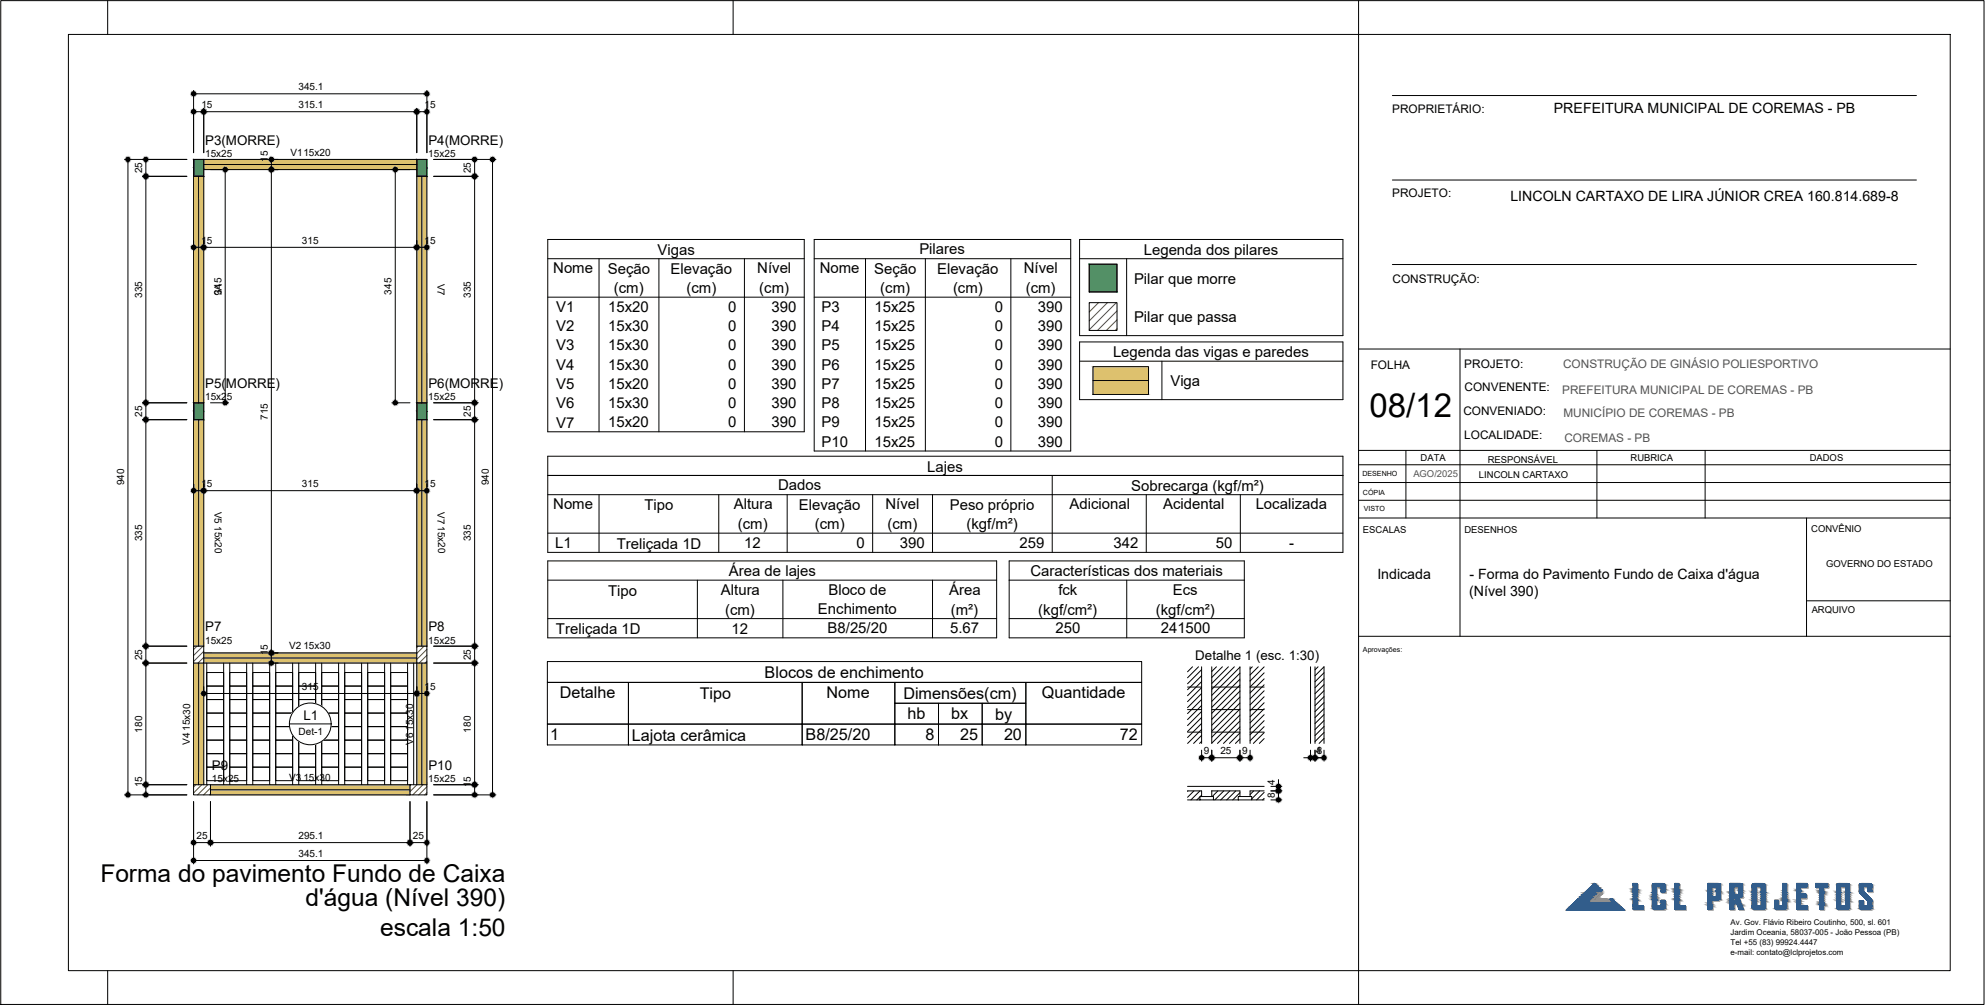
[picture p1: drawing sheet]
<svg xmlns="http://www.w3.org/2000/svg" width="586mm" height="297mm" viewBox="0 0 586 297" stroke-linecap="round" stroke-linejoin="round" font-family="sans-serif">
<defs><g id="words">
<text font-size="9.7" x="403.8" y="123.1">08/12</text>
<g font-size="7.2">
<text x="29.6" y="260.3">Forma do pavimento Fundo de Caixa</text>
<text x="90.1" y="267.2">d'água (Nível 390)</text>
<text x="112.1" y="276.1">escala 1:50</text>
</g>
<g font-size="4.8">
<text x="225.5" y="199.9">Blocos de enchimento</text>
<text x="165.1" y="206">Detalhe</text>
<text x="206.3" y="206.2">Tipo</text>
<text x="243.8" y="206">Nome</text>
<text x="266.4" y="206.2">Dimensões(cm)</text>
<text x="307.3" y="205.8">Quantidade</text>
<text x="267.6" y="212.2">hb</text>
<text x="280.5" y="212.2">bx</text>
<text x="293.4" y="212.3">by</text>
<text x="162.3" y="218.4">1</text>
<text x="186.4" y="218.5">Lajota cerâmica</text>
<text x="237.6" y="218.3">B8/25/20</text>
<text x="273" y="218.3">8</text>
<text x="283.2" y="218.3">25</text>
<text x="296.1" y="218.3">20</text>
<text x="330.3" y="218.4">72</text>
</g>
<g font-size="4.4">
<text x="193.9" y="75.2">Vigas</text>
<text x="271.1" y="75">Pilares</text>
<text x="337.3" y="75.2">Legenda dos pilares</text>
<text x="163.2" y="80.7">Nome</text>
<text x="179.2" y="80.9">Seção</text>
<text x="197.8" y="80.9">Elevação</text>
<text x="223.3" y="80.7">Nível</text>
<text x="241.7" y="80.7">Nome</text>
<text x="257.8" y="80.9">Seção</text>
<text x="276.3" y="80.9">Elevação</text>
<text x="301.9" y="80.7">Nível</text>
<text x="334.4" y="83.7">Pilar que morre</text>
<text x="181" y="86.5">(cm)</text>
<text x="202.5" y="86.5">(cm)</text>
<text x="223.9" y="86.5">(cm)</text>
<text x="259.6" y="86.5">(cm)</text>
<text x="281" y="86.5">(cm)</text>
<text x="302.5" y="86.5">(cm)</text>
<text x="164" y="92.1">V1</text>
<text x="179.4" y="92">15x20</text>
<text x="214.8" y="92">0</text>
<text x="227.5" y="92">390</text>
<text x="242.3" y="92">P3</text>
<text x="257.9" y="92">15x25</text>
<text x="293.3" y="92">0</text>
<text x="306.1" y="92">390</text>
<text x="334.4" y="95.1">Pilar que passa</text>
<text x="164" y="97.7">V2</text>
<text x="179.4" y="97.7">15x30</text>
<text x="214.8" y="97.7">0</text>
<text x="227.5" y="97.7">390</text>
<text x="242.3" y="97.7">P4</text>
<text x="257.9" y="97.7">15x25</text>
<text x="293.3" y="97.7">0</text>
<text x="306.1" y="97.7">390</text>
<text x="164" y="103.4">V3</text>
<text x="179.4" y="103.4">15x30</text>
<text x="214.8" y="103.4">0</text>
<text x="227.5" y="103.4">390</text>
<text x="242.3" y="103.4">P5</text>
<text x="257.9" y="103.4">15x25</text>
<text x="293.3" y="103.4">0</text>
<text x="306.1" y="103.4">390</text>
<text x="328.2" y="105.4">Legenda das vigas e paredes</text>
<text x="164" y="109.1">V4</text>
<text x="179.4" y="109">15x30</text>
<text x="214.8" y="109">0</text>
<text x="227.5" y="109">390</text>
<text x="242.3" y="109">P6</text>
<text x="257.9" y="109">15x25</text>
<text x="293.3" y="109">0</text>
<text x="306.1" y="109">390</text>
<text x="345.1" y="113.9">Viga</text>
<text x="164" y="114.7">V5</text>
<text x="179.4" y="114.7">15x20</text>
<text x="214.8" y="114.7">0</text>
<text x="227.5" y="114.7">390</text>
<text x="242.3" y="114.8">P7</text>
<text x="257.9" y="114.7">15x25</text>
<text x="293.3" y="114.7">0</text>
<text x="306.1" y="114.7">390</text>
<text x="164" y="120.4">V6</text>
<text x="179.4" y="120.4">15x30</text>
<text x="214.8" y="120.4">0</text>
<text x="227.5" y="120.4">390</text>
<text x="242.3" y="120.4">P8</text>
<text x="257.9" y="120.4">15x25</text>
<text x="293.3" y="120.4">0</text>
<text x="306.1" y="120.4">390</text>
<text x="164" y="126.1">V7</text>
<text x="179.4" y="126.1">15x20</text>
<text x="214.8" y="126.1">0</text>
<text x="227.5" y="126.1">390</text>
<text x="242.3" y="126.1">P9</text>
<text x="242.3" y="131.7">P10</text>
<text x="257.9" y="126.1">15x25</text>
<text x="257.9" y="131.7">15x25</text>
<text x="293.3" y="126.1">0</text>
<text x="293.3" y="131.7">0</text>
<text x="306.1" y="126.1">390</text>
<text x="306.1" y="131.7">390</text>
<text x="273.4" y="139.1">Lajes</text>
<text x="229.5" y="144.6">Dados</text>
<text x="333.6" y="144.8">Sobrecarga (kgf/m²)</text>
<text x="163.2" y="150.3">Nome</text>
<text x="190.1" y="150.5">Tipo</text>
<text x="216.4" y="150.3">Altura</text>
<text x="235.6" y="150.5">Elevação</text>
<text x="261.1" y="150.3">Nível</text>
<text x="280.1" y="150.5">Peso próprio</text>
<text x="315.4" y="150.3">Adicional</text>
<text x="343" y="150.3">Acidental</text>
<text x="370.3" y="150.3">Localizada</text>
<text x="163.7" y="161.7">L1</text>
<text x="181.9" y="161.9">Treliçada 1D</text>
<text x="217.6" y="156.1">(cm)</text>
<text x="219.5" y="161.7">12</text>
<text x="240.3" y="156.1">(cm)</text>
<text x="252.6" y="161.6">0</text>
<text x="261.7" y="156.1">(cm)</text>
<text x="265.3" y="161.6">390</text>
<text x="285" y="156.1">(kgf/m²)</text>
<text x="300.6" y="161.6">259</text>
<text x="328.4" y="161.6">342</text>
<text x="358.6" y="161.6">50</text>
<text x="380.2" y="161.7">-</text>
<text x="215" y="170">Área de lajes</text>
<text x="303.9" y="169.8">Características dos materiais</text>
<text x="179.3" y="175.7">Tipo</text>
<text x="212.6" y="175.5">Altura</text>
<text x="244.3" y="175.5">Bloco de</text>
<text x="279.9" y="175.5">Área</text>
<text x="312.1" y="175.5">fck</text>
<text x="345.9" y="175.5">Ecs</text>
<text x="213.8" y="181.3">(cm)</text>
<text x="241.2" y="181.2">Enchimento</text>
<text x="280.4" y="181.3">(m²)</text>
<text x="306.2" y="181.3">(kgf/cm²)</text>
<text x="340.9" y="181.3">(kgf/cm²)</text>
<text x="164" y="187.1">Treliçada 1D</text>
<text x="215.7" y="186.9">12</text>
<text x="244.1" y="186.8">B8/25/20</text>
<text x="280.2" y="186.8">5.67</text>
<text x="311.3" y="186.8">250</text>
<text x="342.3" y="186.8">241500</text>
</g>
<g font-size="4.2">
<text x="458.2" y="33.3">PREFEITURA MUNICIPAL DE COREMAS - PB</text>
<text x="445.4" y="59.3">LINCOLN CARTAXO DE LIRA JÚNIOR CREA 160.814.689-8</text>
<text x="406.2" y="170.7">Indicada</text>
<text x="433.4" y="170.7">- Forma do Pavimento Fundo de Caixa d'água</text>
<text x="433.3" y="175.8">(Nível 390)</text>
</g>
<g font-size="3.9">
<text x="60.5" y="42.7">P3(MORRE)</text>
<text x="126.3" y="42.7">P4(MORRE)</text>
<text x="60.5" y="114.5">P5(MORRE)</text>
<text x="126.3" y="114.5">P6(MORRE)</text>
<text x="60.5" y="186.2">P7</text>
<text x="126.3" y="186.1">P8</text>
<text x="352.5" y="194.5">Detalhe 1 (esc. 1:30)</text>
<text x="89.5" y="212.5">L1</text>
<text x="62.5" y="227">P9</text>
<text x="126.3" y="227">P10</text>
</g>
<g font-size="3.5">
<text x="410.6" y="33.2">PROPRIETÁRIO:</text>
<text x="410.6" y="58.1">PROJETO:</text>
<text x="410.7" y="83.5">CONSTRUÇÃO:</text>
<text x="404.2" y="108.9">FOLHA</text>
<text x="431.8" y="108.5">PROJETO:</text>
<text x="431.9" y="115.5">CONVENENTE:</text>
<text x="431.5" y="122.5">CONVENIADO:</text>
<text x="431.8" y="129.6">LOCALIDADE:</text>
</g>
<g font-size="3.5" fill="#545454">
<text x="461" y="108.6">CONSTRUÇÃO DE GINÁSIO POLIESPORTIVO</text>
<text x="460.7" y="116.3">PREFEITURA MUNICIPAL DE COREMAS - PB</text>
<text x="461.1" y="123.1">MUNICÍPIO DE COREMAS - PB</text>
<text x="461.4" y="130.4">COREMAS - PB</text>
</g>
<g font-size="3">
<text x="355" y="222.4">9</text>
<text x="359.9" y="222.4">25</text>
<text x="366.3" y="222.4">9</text>
<text x="388.1" y="222.5">4</text>
<text x="388.3" y="222.4">8</text>
<text x="376" y="231.7" transform="rotate(-90 376 231.7)">4</text>
<text x="376" y="235.4" transform="rotate(-90 376 235.4)">8</text>
</g>
<g font-size="2.9">
<text x="88" y="26.6">345.1</text>
<text x="59.4" y="31.9">15</text>
<text x="88" y="31.9">315.1</text>
<text x="125.2" y="31.9">15</text>
<text x="60.5" y="46.2">15x25</text>
<text x="78.9" y="47.7" transform="rotate(-90 78.9 47.7)">15</text>
<text x="85.7" y="46">V115x20</text>
<text x="126.3" y="46.2">15x25</text>
<text x="41.9" y="51.1" transform="rotate(-90 41.9 51.1)">25</text>
<text x="138.9" y="51.1" transform="rotate(-90 138.9 51.1)">25</text>
<text x="59.4" y="71.9">15</text>
<text x="89" y="71.9">315</text>
<text x="125.2" y="71.9">15</text>
<text x="63.3" y="83.7" transform="rotate(89 63.3 83.7)">V5</text>
<text x="129" y="83.7" transform="rotate(89 129 83.7)">V7</text>
<text x="41.9" y="87.9" transform="rotate(-90 41.9 87.9)">335</text>
<text x="65.3" y="86.9" transform="rotate(-90 65.3 86.9)">345</text>
<text x="115.5" y="86.9" transform="rotate(-90 115.5 86.9)">345</text>
<text x="138.9" y="87.9" transform="rotate(-90 138.9 87.9)">335</text>
<text x="60.5" y="118">15x25</text>
<text x="126.3" y="118">15x25</text>
<text x="41.9" y="122.9" transform="rotate(-90 41.9 122.9)">25</text>
<text x="78.9" y="123.8" transform="rotate(-90 78.9 123.8)">715</text>
<text x="138.9" y="122.9" transform="rotate(-90 138.9 122.9)">25</text>
<text x="36.7" y="143.2" transform="rotate(-90 36.7 143.2)">940</text>
<text x="59.4" y="143.7">15</text>
<text x="89" y="143.7">315</text>
<text x="125.2" y="143.7">15</text>
<text x="144.2" y="143.2" transform="rotate(-90 144.2 143.2)">940</text>
<text x="63.2" y="151" transform="rotate(89 63.2 151)">V5</text>
<text x="63.3" y="155.2" transform="rotate(89 63.3 155.2)">15x20</text>
<text x="129" y="151" transform="rotate(89 129 151)">V7</text>
<text x="129.1" y="155.2" transform="rotate(89 129.1 155.2)">15x20</text>
<text x="41.9" y="159.7" transform="rotate(-90 41.9 159.7)">335</text>
<text x="138.9" y="159.7" transform="rotate(-90 138.9 159.7)">335</text>
<text x="60.5" y="189.8">15x25</text>
<text x="85.3" y="191.5">V2</text>
<text x="89.5" y="191.5">15x30</text>
<text x="126.3" y="189.8">15x25</text>
<text x="41.9" y="194.7" transform="rotate(-90 41.9 194.7)">25</text>
<text x="78.9" y="193.3" transform="rotate(-90 78.9 193.3)">15</text>
<text x="138.9" y="194.7" transform="rotate(-90 138.9 194.7)">25</text>
<text x="89" y="203.5">315</text>
<text x="125.2" y="203.5">15</text>
<text x="56" y="215.5" transform="rotate(-89 56 215.5)">15x30</text>
<text x="121.8" y="215.5" transform="rotate(-90 121.8 215.5)">15x30</text>
<text x="41.9" y="216.1" transform="rotate(-90 41.9 216.1)">180</text>
<text x="56" y="219.7" transform="rotate(-89 56 219.7)">V4</text>
<text x="88" y="216.7">Det-1</text>
<text x="121.8" y="219.7" transform="rotate(-90 121.8 219.7)">V6</text>
<text x="138.9" y="216.1" transform="rotate(-90 138.9 216.1)">180</text>
<text x="41.9" y="232.2" transform="rotate(-90 41.9 232.2)">15</text>
<text x="62.5" y="230.7">15x25</text>
<text x="85.3" y="230.4">V3</text>
<text x="89.5" y="230.4">15x30</text>
<text x="126.3" y="230.7">15x25</text>
<text x="138.9" y="232.2" transform="rotate(-90 138.9 232.2)">15</text>
<text x="58" y="247.5">25</text>
<text x="88" y="247.5">295.1</text>
<text x="121.8" y="247.5">25</text>
<text x="88" y="252.7">345.1</text>
</g>
<g font-size="2.8">
<text x="419" y="136">DATA</text>
<text x="438.7" y="136.5">RESPONSÁVEL</text>
<text x="480.8" y="136">RUBRICA</text>
<text x="533.7" y="136">DADOS</text>
<text x="436.1" y="140.9">LINCOLN CARTAXO</text>
<text x="401.9" y="157.3">ESCALAS</text>
<text x="431.9" y="157.3">DESENHOS</text>
<text x="534.1" y="156.9">CONVÊNIO</text>
<text x="538.5" y="167.1">GOVERNO DO ESTADO</text>
<text x="534.3" y="180.8">ARQUIVO</text>
</g>
<text font-size="2.8" fill="#545454" x="416.8" y="140.8">AGO/2025</text>
<g font-size="2.3">
<text x="510.3" y="272.9">Av. Gov. Flávio Ribeiro Coutinho, 500, sl. 601</text>
<text x="510.3" y="275.9">Jardim Oceania, 58037-005 - João Pessoa (PB)</text>
<text x="510.3" y="278.9">Tel +55 (83) 99924.4447</text>
<text x="510.3" y="281.7">e-mail: contato@lclprojetos.com</text>
</g>
<g font-size="2.1">
<text x="401.8" y="140.3">DESENHO</text>
<text x="401.9" y="145.9">CÓPIA</text>
<text x="402.2" y="150.7">VISTO</text>
<text x="401.9" y="192.3">Aprovações:</text>
</g>
</g></defs>
<!-- layer: FO-Textos das lajes -->
<g fill="none" stroke="#000" stroke-width=".29">
<path d="M354.4 196.7v22.6M357.3 196.7v22.6M365.7 196.7v22.6M368.6 196.7v22.6M386.5 196.7v22.6M387.8 196.7v22.6M85.3 213.5h12.3M350.2 233.3h4.2v1.7M350.2 232h22.6M353.9 235h3.9v1h-3.9zM357.3 235v-1.7h8.4v1.7M365.2 235h3.9v1h-3.9z"/>
<path d="M372.8 233.3h-4.2v1.7"/>
<circle cx="91.5" cy="213.5" r="6.2"/>
</g>
<!-- layer: FO-Eixos -->
<g fill="none" stroke="#000" stroke-width=".29">
<path d="M58.6 52v66.8M60.1 48.5h62.8M124.4 52v66.8M322.3 112.3h16.4M58.6 123.8v66.8M124.4 123.8v66.8M58.6 195.6v35.9M60.1 194.1h62.8M61 198.4h5v4h-5zM67.8 198.4h4.9v4h-4.9zM74.5 198.4h5v4h-5zM81.3 198.4h5v4h-5z"/>
<path d="M88.1 198.4h5v4h-5zM94.9 198.4h5v4h-5zM101.7 198.4h4.9v4h-4.9zM108.4 198.4h5v4h-5zM115.2 198.4h5v4h-5zM124.4 195.6v35.9M61 218.3h5v4h-5zM61 214.3h5v4h-5zM61 210.3h5v4h-5zM61 206.4h5v3.9h-5zM61 202.4h5v4h-5zM67.8 218.3h4.9v4h-4.9z"/>
<path d="M67.8 214.3h4.9v4h-4.9zM67.8 210.3h4.9v4h-4.9zM67.8 206.4h4.9v3.9h-4.9zM67.8 202.4h4.9v4h-4.9zM74.5 218.3h5v4h-5zM74.5 214.3h5v4h-5zM74.5 210.3h5v4h-5zM74.5 206.4h5v3.9h-5zM74.5 202.4h5v4h-5zM81.3 218.3h5v4h-5zM81.3 214.3h5v4h-5zM81.3 210.3h5v4h-5z"/>
<path d="M81.3 206.4h5v3.9h-5zM81.3 202.4h5v4h-5zM88.1 218.3h5v4h-5zM88.1 214.3h5v4h-5zM88.1 210.3h5v4h-5zM88.1 206.4h5v3.9h-5zM88.1 202.4h5v4h-5zM94.9 218.3h5v4h-5zM94.9 214.3h5v4h-5zM94.9 210.3h5v4h-5zM94.9 206.4h5v3.9h-5zM94.9 202.4h5v4h-5z"/>
<path d="M101.7 218.3h4.9v4h-4.9zM101.7 214.3h4.9v4h-4.9zM101.7 210.3h4.9v4h-4.9zM101.7 206.4h4.9v3.9h-4.9zM101.7 202.4h4.9v4h-4.9zM108.4 218.3h5v4h-5zM108.4 214.3h5v4h-5zM108.4 210.3h5v4h-5zM108.4 206.4h5v3.9h-5zM108.4 202.4h5v4h-5zM115.2 218.3h5v4h-5zM115.2 214.3h5v4h-5z"/>
<path d="M115.2 210.3h5v4h-5zM115.2 206.4h5v3.9h-5zM115.2 202.4h5v4h-5zM350.2 216h4.2M350.2 209.3h4.2M350.2 202.7h4.2M357.3 216h8.4M357.3 209.3h8.4M357.3 202.7h8.4M368.6 216h4.2M368.6 209.3h4.2M368.6 202.7h4.2"/>
<path d="M61 226.3h5v4h-5zM61 222.3h5v4h-5zM62.1 233h58.8M67.8 226.3h4.9v4h-4.9zM67.8 222.3h4.9v4h-4.9zM74.5 226.3h5v4h-5zM74.5 222.3h5v4h-5zM81.3 226.3h5v4h-5zM81.3 222.3h5v4h-5zM88.1 226.3h5v4h-5zM88.1 222.3h5v4h-5zM94.9 226.3h5v4h-5z"/>
<path d="M94.9 222.3h5v4h-5zM101.7 226.3h4.9v4h-4.9zM101.7 222.3h4.9v4h-4.9zM108.4 226.3h5v4h-5zM108.4 222.3h5v4h-5zM115.2 226.3h5v4h-5zM115.2 222.3h5v4h-5z"/>
</g>
<!-- layer: FO-Hachuras das lajes -->
<g fill="none" stroke="#000" stroke-width=".29">
<path d="M61 195.6v35.9M66 195.6v35.9M67.8 195.6v35.9M72.7 195.6v35.9M74.5 195.6v35.9M79.5 195.6v35.9M81.3 195.6v35.9M86.3 195.6v35.9M88.1 195.6v35.9M93.1 195.6v35.9M94.9 195.6v35.9M99.9 195.6v35.9"/>
<path d="M101.7 195.6v35.9M106.6 195.6v35.9M108.4 195.6v35.9M113.4 195.6v35.9M115.2 195.6v35.9M120.2 195.6v35.9M122 195.6v35.9M351.7 196.7l-1.5 1.5M353.4 196.7l-3.2 3.2M354.4 197.5l-4.2 4.2M354.4 199.3l-4.2 4.2M358.7 196.7l-1.4 1.4"/>
<path d="M360.5 196.7l-3.2 3.1M362.3 196.7l-5 4.9M364 196.7l-6.7 6.7M365.7 196.8l-8.4 8.3M365.7 198.6l-8.4 8.3M369.3 196.7l-.7 .6M371.1 196.7l-2.5 2.4M372.8 196.7l-4.2 4.2M372.8 198.5l-4.2 4.1M387.8 199.3l2.7-2.6v22.6M388.7 196.7l-.9 .9M390.5 198.4l-2.7 2.7"/>
<path d="M354.4 201.1l-4.2 4.1M354.4 202.8l-4.2 4.2M354.4 204.6l-4.2 4.1M354.4 206.4l-4.2 4.1M354.4 208.1l-4.2 4.2M354.4 209.9l-4.2 4.1M354.4 211.6l-4.2 4.2M354.4 213.4l-4.2 4.2M354.4 215.2l-4.2 4.1M354.4 216.9l-2.4 2.4M354.4 218.7l-.7 .6M365.7 200.3l-8.4 8.3"/>
<path d="M365.7 202.1l-8.4 8.3M365.7 203.9l-8.4 8.3M365.7 207.4l-8.4 8.3M365.7 205.6l-8.4 8.3M365.7 209.1l-8.4 8.4M365.7 210.9l-8.4 8.3M365.7 212.7l-6.7 6.6M365.7 214.4l-4.9 4.9M365.7 216.2l-3.1 3.1M365.7 218l-1.4 1.3M372.8 200.2l-4.2 4.2M372.8 202l-4.2 4.2"/>
<path d="M372.8 203.8l-4.2 4.1M372.8 205.5l-4.2 4.2M372.8 207.3l-4.2 4.1M372.8 209l-4.2 4.2M372.8 210.8l-4.2 4.2M372.8 212.6l-4.2 4.1M372.8 214.3l-4.2 4.2M372.8 216.1l-3.2 3.2M372.8 217.9l-1.4 1.4M390.5 200.2l-2.7 2.7M390.5 202l-2.7 2.6M390.5 203.7l-2.7 2.7"/>
<path d="M390.5 205.5l-2.7 2.7M390.5 207.3l-2.7 2.6M390.5 209l-2.7 2.7M390.5 210.8l-2.7 2.6M390.5 212.6l-2.7 2.6M390.5 214.3l-2.7 2.7M390.5 216.1l-2.7 2.6M390.5 217.8l-1.5 1.5M350.2 236h3.7M350.3 233.3l-.1 .1M352.1 233.3l-1.9 1.9M353.9 233.3l-2.7 2.7"/>
<path d="M353.9 235.1l-.9 .9M354.4 234.6l-.4 .4M357.4 233.3h-.1M357.8 236h7.4M359.1 233.3l-1.6 1.7M360.9 233.3l-2.7 2.7M362.7 233.3l-2.7 2.7M364.4 233.3l-2.6 2.7M365.7 233.8l-2.2 2.2M369.1 236h3.7M369.7 233.3l-1.1 1.1M371.5 233.3l-2.4 2.3"/>
<path d="M372.8 233.7l-2.2 2.3M372.8 235.5l-.5 .5"/>
</g>
<!-- layer: FO-Cotas -->
<g fill="none" stroke="#000" stroke-width=".29">
<path d="M57.1 26.7v18.3M58.1 33h1M58.1 27.7h66.8M60.1 32v13M61.1 33h60.8M122.9 32v13M123.9 33h1M125.9 26.7v18.3M36.7 47h18.4M37.7 48v185.5M42 52h13.1M43 48v3"/>
<path d="M43 53v64.8M62.1 50h5.3M66.4 51v66.8M80 48v1M80 51v140.6M81 47h1M81 50h1M115.6 50h5.3M116.6 51v66.8M127.9 52h13.1M127.9 47h18.3M140 48v3"/>
<path d="M140 53v64.8M145.2 48v185.5M57.1 71v1M58.1 73h1M60.1 71v1M61.1 73h60.8M122.9 71v1M123.9 73h1M125.9 71v1M42 118.8h13.1M43 119.8v3M62.1 118.8h5.3"/>
<path d="M115.6 118.8h5.3M127.9 118.8h13.1M140 119.8v3M42 123.8h13.1M43 124.8v64.8M127.9 123.8h13.1M140 124.8v64.8M57.1 142.7v1M58.1 144.7h1M60.1 142.7v1M61.1 144.7h60.8M122.9 142.7v1"/>
<path d="M123.9 144.7h1M125.9 142.7v1M42 195.6h13.1M42 190.6h13.1M43 191.6v3M43 196.6v33.9M80 193.6v1M81 195.6h1M81 192.6h1M127.9 195.6h13.1M127.9 190.6h13.1M140 191.6v3"/>
<path d="M140 196.6v33.9M60.1 202.6v1M61.1 204.6h60.8M122.9 202.6v1M123.9 204.6h1M125.9 202.6v1M36.7 234.5h18.4M42 231.5h13.1M43 232.5v1M57.1 236.5v18.3M62.1 236.5v13M120.9 236.5v13"/>
<path d="M125.9 236.5v18.3M127.9 234.5h18.3M127.9 231.5h13.1M140 232.5v1M354.4 221.3v3.2M355.3 223.5h1.1M357.3 221.3v3.2M358.3 223.5h6.4M365.7 221.3v3.2M366.6 223.5h1M368.6 221.3v3.2M374.8 232h3.2"/>
<path d="M374.8 233.3h3.2M374.8 236h3.2M377 230v1M377 234.3v1M384.5 223.5h1M386.5 221.3v3.2M387.8 221.3v3.2M388.8 223.5h1M390.5 221.3v3.2M58.1 248.5h3M58.1 253.8h66.8M63.1 248.5h56.8"/>
<path d="M121.9 248.5h3"/>
</g>
<!-- layer: 0 -->
<g fill="#000" stroke="#000" stroke-width=".29">
<path d="M56.6 33h.5zM56.6 33.1l.5-.1zM56.7 33.2l.4-.2z"/>
<path d="M56.6 27.7h.5zM56.6 27.8l.5-.1zM56.7 27.9l.4-.2z"/>
<path d="M57.1 33l-.3 .4zM57.1 33l-.1 .4zM57.1 33l-.1 .4z"/>
<path d="M56.7 32.6l.4 .4zM56.7 32.7l.4 .3zM56.6 32.8l.5 .2z"/>
<path d="M57.1 27.7l-.3 .4zM57.1 27.7l-.1 .5zM57.1 27.7l-.1 .5z"/>
<path d="M56.7 27.3l.4 .4zM56.7 27.4l.4 .3zM56.6 27.5l.5 .2z"/>
<path d="M57.1 33l.1 .4zM57.1 33l.1 .4zM57.1 33l.2 .4z"/>
<path d="M57 32.5l.1 .5zM56.8 32.5l.3 .5zM56.7 32.6l.4 .4z"/>
<path d="M57.1 27.7l.1 .5zM57.1 27.7l.1 .5zM57.1 27.7l.2 .4z"/>
<path d="M57 27.2l.1 .5zM56.8 27.2l.3 .5zM56.7 27.3l.4 .4z"/>
<path d="M57.1 33l.4 .2zM57.1 33l.4 .2zM57.1 33h.5z"/>
<path d="M57.3 32.5l-.2 .5zM57.2 32.5l-.1 .5zM57.1 32.5v.5z"/>
<path d="M57.1 27.7l.4 .2zM57.1 27.7l.4 .2zM57.1 27.7h.5z"/>
<path d="M57.3 27.2l-.2 .5zM57.2 27.2l-.1 .5zM57.1 27.2v.5z"/>
<path d="M57.1 33h.5zM57.1 33l.4-.3zM57.4 32.6l-.3 .4z"/>
<path d="M57.1 27.7h.5zM57.1 27.7l.4-.3zM57.4 27.3l-.3 .4z"/>
<path d="M59.6 33h.5zM59.6 33.1l.5-.1zM59.6 33.2l.5-.2z"/>
<path d="M59.6 33h.5zM59.6 33.1l.5-.1zM59.6 33.2l.5-.2z"/>
<path d="M59.7 32.6l.4 .4zM59.6 32.7l.5 .3zM59.6 32.8l.5 .2z"/>
<path d="M59.7 33.3l.4-.3zM60.1 33l-.2 .4zM60.1 33l-.2 .4z"/>
<path d="M59.7 33.3l.4-.3zM60.1 33l-.2 .4zM60.1 33l-.2 .4z"/>
<path d="M59.7 32.6l.4 .4zM59.6 32.7l.5 .3zM59.6 32.8l.5 .2z"/>
<path d="M59.9 32.5l.2 .5zM59.8 32.5l.3 .5zM59.7 32.6l.4 .4z"/>
<path d="M60.1 33l.1 .4zM60.1 33l.1 .4zM60.1 33l.2 .4z"/>
<path d="M60.1 33l.1 .4zM60.1 33l.1 .4zM60.1 33l.2 .4z"/>
<path d="M59.9 32.5l.2 .5zM59.8 32.5l.3 .5zM59.7 32.6l.4 .4z"/>
<path d="M60.3 32.5l-.2 .5zM60.2 32.5l-.1 .5zM60.1 32.5v.5z"/>
<path d="M60.1 33l.3 .3zM60.1 33l.4 .2zM60.1 33h.5z"/>
<path d="M60.1 33l.3 .3zM60.1 33l.4 .2zM60.1 33h.5z"/>
<path d="M60.3 32.5l-.2 .5zM60.2 32.5l-.1 .5zM60.1 32.5v.5z"/>
<path d="M60.1 33h.5zM60.1 33l.5-.2zM60.4 32.6l-.3 .4z"/>
<path d="M60.1 33h.5zM60.1 33l.5-.2zM60.4 32.6l-.3 .4z"/>
<path d="M122.4 33h.5zM122.4 33.1l.5-.1zM122.5 33.2l.4-.2z"/>
<path d="M122.4 33h.5zM122.4 33.1l.5-.1zM122.5 33.2l.4-.2z"/>
<path d="M122.5 32.6l.4 .4zM122.5 32.7l.4 .3zM122.4 32.8l.5 .2z"/>
<path d="M122.5 33.3l.4-.3zM122.9 33l-.1 .4zM122.9 33l-.1 .4z"/>
<path d="M122.5 33.3l.4-.3zM122.9 33l-.1 .4zM122.9 33l-.1 .4z"/>
<path d="M122.5 32.6l.4 .4zM122.5 32.7l.4 .3zM122.4 32.8l.5 .2z"/>
<path d="M122.8 32.5l.1 .5zM122.7 32.5l.2 .5zM122.5 32.6l.4 .4z"/>
<path d="M122.9 33l.1 .4zM122.9 33l.1 .4zM122.9 33l.2 .4z"/>
<path d="M122.9 33l.1 .4zM122.9 33l.1 .4zM122.9 33l.2 .4z"/>
<path d="M122.8 32.5l.1 .5zM122.7 32.5l.2 .5zM122.5 32.6l.4 .4z"/>
<path d="M123.1 32.5l-.2 .5zM123 32.5l-.1 .5zM122.9 32.5v.5z"/>
<path d="M122.9 33l.4 .3zM122.9 33l.4 .2zM122.9 33h.5z"/>
<path d="M122.9 33l.4 .3zM122.9 33l.4 .2zM122.9 33h.5z"/>
<path d="M123.1 32.5l-.2 .5zM123 32.5l-.1 .5zM122.9 32.5v.5z"/>
<path d="M122.9 33h.5zM122.9 33l.5-.2zM123.3 32.6l-.4 .4z"/>
<path d="M122.9 33h.5zM122.9 33l.5-.2zM123.3 32.6l-.4 .4z"/>
<path d="M125.4 33h.5zM125.4 33.1l.5-.1zM125.5 33.2l.4-.2z"/>
<path d="M125.4 27.7h.5zM125.4 27.8l.5-.1zM125.5 27.9l.4-.2z"/>
<path d="M125.5 32.6l.4 .4zM125.5 32.7l.4 .3zM125.4 32.8l.5 .2z"/>
<path d="M125.5 33.3l.4-.3zM125.9 33l-.1 .4zM125.9 33l-.1 .4z"/>
<path d="M125.5 27.3l.4 .4zM125.5 27.4l.4 .3zM125.4 27.5l.5 .2z"/>
<path d="M125.9 27.7l-.4 .3zM125.9 27.7l-.1 .5zM125.9 27.7l-.1 .5z"/>
<path d="M125.8 32.5l.1 .5zM125.6 32.5l.3 .5zM125.5 32.6l.4 .4z"/>
<path d="M125.9 33l.1 .4zM125.9 33l.1 .4zM125.9 33l.2 .4z"/>
<path d="M125.8 27.2l.1 .5zM125.6 27.2l.3 .5zM125.5 27.3l.4 .4z"/>
<path d="M125.9 27.7l.1 .5zM125.9 27.7l.1 .5zM125.9 27.7l.2 .4z"/>
<path d="M126.1 32.5l-.2 .5zM126 32.5l-.1 .5zM125.9 32.5v.5z"/>
<path d="M125.9 33l.4 .2zM125.9 33l.5 .1zM125.9 33l.5 .1z"/>
<path d="M126.1 27.2l-.2 .5zM126 27.2l-.1 .5zM125.9 27.2v.5z"/>
<path d="M125.9 27.7l.4 .2zM125.9 27.7l.5 .1zM125.9 27.7l.5 .1z"/>
<path d="M125.9 33l.5-.2zM125.9 33l.5-.2zM126.2 32.6l-.3 .4z"/>
<path d="M125.9 27.7l.5-.2zM125.9 27.7l.5-.2zM126.2 27.3l-.3 .4z"/>
<path d="M37.2 47h.5zM37.2 47.2l.5-.2zM37.3 47.3l.4-.3z"/>
<path d="M37.4 46.7l.3 .3zM37.3 46.8l.4 .2zM37.2 46.9l.5 .1z"/>
<path d="M37.7 47l-.2 .5zM37.7 47l-.1 .5zM37.7 47l-.1 .5z"/>
<path d="M37.6 46.6l.1 .4zM37.5 46.6l.2 .4zM37.4 46.7l.3 .3z"/>
<path d="M37.7 47l.2 .5zM37.7 47l.2 .5zM37.7 47l.4 .4z"/>
<path d="M37.7 47l.5 .3zM37.7 47l.5 .3zM37.7 47h.5z"/>
<path d="M38 46.6l-.3 .4zM37.9 46.6l-.2 .4zM37.7 46.5v.5z"/>
<path d="M37.7 47h.5zM37.7 47l.5-.2zM38.1 46.7l-.4 .3z"/>
<path d="M42.5 52h.5zM42.5 52.1l.5-.1zM42.6 52.3l.4-.3z"/>
<path d="M42.5 52h.5zM42.5 52.1l.5-.1zM42.6 52.3l.4-.3z"/>
<path d="M42.5 47h.5zM42.5 47.2l.5-.2zM42.6 47.3l.4-.3z"/>
<path d="M42.7 51.7l.3 .3zM42.6 51.8l.4 .2zM42.5 51.9l.5 .1z"/>
<path d="M42.7 52.4l.3-.4zM43 52l-.1 .5zM43 52l-.1 .5z"/>
<path d="M42.7 51.7l.3 .3zM42.6 51.8l.4 .2zM42.5 51.9l.5 .1z"/>
<path d="M42.7 52.4l.3-.4zM43 52l-.1 .5zM43 52l-.1 .5z"/>
<path d="M42.7 46.7l.3 .3zM42.6 46.8l.4 .2zM42.5 46.9l.5 .1z"/>
<path d="M42.7 47.4l.3-.4zM43 47l-.1 .5zM43 47l-.1 .5z"/>
<path d="M42.9 51.5l.1 .5zM42.8 51.6l.2 .4zM42.7 51.7l.3 .3z"/>
<path d="M43 52l.1 .5zM43 52l.1 .5zM43 52l.4 .4z"/>
<path d="M43 52l.1 .5zM43 52l.1 .5zM43 52l.4 .4z"/>
<path d="M42.9 51.5l.1 .5zM42.8 51.6l.2 .4zM42.7 51.7l.3 .3z"/>
<path d="M42.9 46.6l.1 .4zM42.8 46.6l.2 .4zM42.7 46.7l.3 .3z"/>
<path d="M43 47l.1 .5zM43 47l.1 .5zM43 47l.4 .4z"/>
<path d="M43 52l.4 .3zM43 52l.4 .3zM43 52h.5z"/>
<path d="M43.3 51.6l-.3 .4zM43.1 51.5l-.1 .5zM43 51.5v.5z"/>
<path d="M43 52l.4 .3zM43 52l.4 .3zM43 52h.5z"/>
<path d="M43.3 51.6l-.3 .4zM43.1 51.5l-.1 .5zM43 51.5v.5z"/>
<path d="M43 47l.4 .3zM43 47l.4 .3zM43 47h.5z"/>
<path d="M43.3 46.6l-.3 .4zM43.1 46.6l-.1 .4zM43 46.5v.5z"/>
<path d="M43 52h.5zM43 52l.4-.2zM43 52l.4-.2z"/>
<path d="M43 52h.5zM43 52l.4-.2zM43 52l.4-.2z"/>
<path d="M43 47h.5zM43 47l.4-.2zM43.4 46.7l-.4 .3z"/>
<path d="M65.9 50h.5zM65.9 50.2l.5-.2zM66 50.3l.4-.3z"/>
<path d="M66.1 49.7l.3 .3zM66 49.8l.4 .2zM65.9 49.9l.5 .1z"/>
<path d="M66.4 50l-.2 .5zM66.4 50l-.2 .5zM66.4 50v.5z"/>
<path d="M66.3 49.5l.1 .5zM66.2 49.6l.2 .4zM66.1 49.7l.3 .3z"/>
<path d="M66.4 50v.5zM66.4 50l.3 .5zM66.4 50l.3 .5z"/>
<path d="M66.4 50l.4 .3zM66.4 50l.5 .2zM66.4 50l.5 .2z"/>
<path d="M66.7 49.6l-.3 .4zM66.5 49.5l-.1 .5zM66.4 49.5v.5z"/>
<path d="M66.4 50l.5-.1zM66.4 50l.5-.1zM66.4 50l.4-.2z"/>
<path d="M79.5 50h.5zM79.5 50.2l.5-.2zM79.6 50.3l.4-.3z"/>
<path d="M79.5 50h.5zM79.5 50.2l.5-.2zM79.6 50.3l.4-.3z"/>
<path d="M79.5 47h.5zM79.5 47.2l.5-.2zM79.6 47.3l.4-.3z"/>
<path d="M79.7 49.7l.3 .3zM79.6 49.8l.4 .2zM79.5 49.9l.5 .1z"/>
<path d="M79.7 50.4l.3-.4zM80 50l-.2 .5zM80 50v.5z"/>
<path d="M79.7 49.7l.3 .3zM79.6 49.8l.4 .2zM79.5 49.9l.5 .1z"/>
<path d="M79.7 50.4l.3-.4zM80 50l-.2 .5zM80 50v.5z"/>
<path d="M79.7 46.7l.3 .3zM79.6 46.8l.4 .2zM79.5 46.9l.5 .1z"/>
<path d="M79.7 47.4l.3-.4zM80 47l-.1 .5zM80 47l-.1 .5z"/>
<path d="M79.9 49.5l.1 .5zM79.8 49.6l.2 .4zM79.7 49.7l.3 .3z"/>
<path d="M80 50v.5zM80 50l.3 .5zM80 50l.3 .5z"/>
<path d="M80 50v.5zM80 50l.3 .5zM80 50l.3 .5z"/>
<path d="M79.9 49.5l.1 .5zM79.8 49.6l.2 .4zM79.7 49.7l.3 .3z"/>
<path d="M79.9 46.6l.1 .4zM79.8 46.6l.2 .4zM79.7 46.7l.3 .3z"/>
<path d="M80 47l.1 .5zM80 47l.1 .5zM80 47l.4 .4z"/>
<path d="M80 50l.5 .3zM80 50l.5 .3zM80 50h.5z"/>
<path d="M80.3 49.6l-.3 .4zM80.1 49.5l-.1 .5zM80 49.5v.5z"/>
<path d="M80 50l.5 .3zM80 50l.5 .3zM80 50h.5z"/>
<path d="M80.3 49.6l-.3 .4zM80.1 49.5l-.1 .5zM80 49.5v.5z"/>
<path d="M80 47l.5 .3zM80 47l.5 .3zM80 47h.5z"/>
<path d="M80.3 46.6l-.3 .4zM80.1 46.6l-.1 .4zM80 46.5v.5z"/>
<path d="M80 50h.5zM80 50l.5-.2zM80 50l.5-.2z"/>
<path d="M80 50h.5zM80 50l.5-.2zM80 50l.5-.2z"/>
<path d="M80 47h.5zM80 47l.5-.2zM80.4 46.7l-.4 .3z"/>
<path d="M116.1 50h.5zM116.1 50.2l.5-.2zM116.1 50.3l.5-.3z"/>
<path d="M116.2 49.7l.4 .3zM116.1 49.8l.5 .2zM116.1 49.9l.5 .1z"/>
<path d="M116.6 50l-.3 .5zM116.6 50l-.3 .5zM116.6 50v.5z"/>
<path d="M116.4 49.5l.2 .5zM116.3 49.6l.3 .4zM116.2 49.7l.4 .3z"/>
<path d="M116.6 50v.5zM116.6 50l.2 .5zM116.6 50l.2 .5z"/>
<path d="M116.6 50l.4 .3zM116.6 50l.4 .3zM116.6 50h.5z"/>
<path d="M116.8 49.6l-.2 .4zM116.7 49.5l-.1 .5zM116.6 49.5v.5z"/>
<path d="M116.6 50h.5zM116.6 50l.4-.2zM116.6 50l.4-.2z"/>
<path d="M139.5 52h.5zM139.5 52.1l.5-.1zM139.5 52.3l.5-.3z"/>
<path d="M139.5 52h.5zM139.5 52.1l.5-.1zM139.5 52.3l.5-.3z"/>
<path d="M139.5 47h.5zM139.5 47.2l.5-.2zM139.5 47.3l.5-.3z"/>
<path d="M139.6 51.7l.4 .3zM139.5 51.8l.5 .2zM139.5 51.9l.5 .1z"/>
<path d="M140 52l-.4 .4zM140 52l-.2 .5zM140 52l-.2 .5z"/>
<path d="M139.6 51.7l.4 .3zM139.5 51.8l.5 .2zM139.5 51.9l.5 .1z"/>
<path d="M140 52l-.4 .4zM140 52l-.2 .5zM140 52l-.2 .5z"/>
<path d="M139.6 46.7l.4 .3zM139.5 46.8l.5 .2zM139.5 46.9l.5 .1z"/>
<path d="M140 47l-.4 .4zM140 47l-.2 .5zM140 47l-.2 .5z"/>
<path d="M139.8 51.5l.2 .5zM139.7 51.6l.3 .4zM139.6 51.7l.4 .3z"/>
<path d="M140 52l.1 .5zM140 52l.1 .5zM140 52l.3 .4z"/>
<path d="M140 52l.1 .5zM140 52l.1 .5zM140 52l.3 .4z"/>
<path d="M139.8 51.5l.2 .5zM139.7 51.6l.3 .4zM139.6 51.7l.4 .3z"/>
<path d="M139.8 46.6l.2 .4zM139.7 46.6l.3 .4zM139.6 46.7l.4 .3z"/>
<path d="M140 47l.1 .5zM140 47l.1 .5zM140 47l.3 .4z"/>
<path d="M140 52l.3 .4zM140 52l.5 .1zM140 52l.5 .1z"/>
<path d="M140.2 51.6l-.2 .4zM140.1 51.5l-.1 .5zM140 51.5v.5z"/>
<path d="M140 52l.3 .4zM140 52l.5 .1zM140 52l.5 .1z"/>
<path d="M140.2 51.6l-.2 .4zM140.1 51.5l-.1 .5zM140 51.5v.5z"/>
<path d="M140 47l.3 .4zM140 47l.5 .2zM140 47l.5 .2z"/>
<path d="M140.2 46.6l-.2 .4zM140.1 46.6l-.1 .4zM140 46.5v.5z"/>
<path d="M140 52l.5-.1zM140 52l.5-.1zM140 52l.3-.3z"/>
<path d="M140 52l.5-.1zM140 52l.5-.1zM140 52l.3-.3z"/>
<path d="M140 47l.5-.1zM140 47l.5-.1zM140 47l.3-.3z"/>
<path d="M144.7 47h.5zM144.8 47.2l.4-.2zM144.8 47.3l.4-.3z"/>
<path d="M144.9 46.7l.3 .3zM144.8 46.8l.4 .2zM144.8 46.9l.4 .1z"/>
<path d="M145.2 47l-.3 .4zM145.2 47l-.1 .5zM145.2 47l-.1 .5z"/>
<path d="M145.1 46.6l.1 .4zM145 46.6l.2 .4zM144.9 46.7l.3 .3z"/>
<path d="M145.2 47l.2 .5zM145.2 47l.2 .5zM145.2 47l.3 .5z"/>
<path d="M145.2 47l.5 .3zM145.2 47l.5 .2zM145.2 47l.5 .2z"/>
<path d="M145.5 46.6l-.3 .4zM145.4 46.6l-.2 .4zM145.2 46.5v.5z"/>
<path d="M145.2 47l.5-.1zM145.2 47l.5-.1zM145.6 46.7l-.4 .3z"/>
<path d="M56.6 73h.5zM56.6 73.1l.5-.1zM56.7 73.2l.4-.2z"/>
<path d="M56.7 73.3l.4-.3zM57.1 73l-.1 .4zM57.1 73v.5z"/>
<path d="M56.7 72.6l.4 .4zM56.7 72.7l.4 .3zM56.6 72.8l.5 .2z"/>
<path d="M57.1 73v.5zM57.1 73l.2 .4zM57.1 73l.3 .3z"/>
<path d="M57 72.5l.1 .5zM56.8 72.5l.3 .5zM56.7 72.6l.4 .4z"/>
<path d="M57.1 73l.3 .3zM57.1 73l.5 .1zM57.1 73l.5 .1z"/>
<path d="M57.3 72.5l-.2 .5zM57.2 72.5l-.1 .5zM57.1 72.4v.6z"/>
<path d="M57.1 73l.5-.2zM57.1 73l.5-.2zM57.1 73l.3-.4z"/>
<path d="M59.6 73h.5zM59.6 73.1l.5-.1zM59.6 73.2l.5-.2z"/>
<path d="M59.6 73h.5zM59.6 73.1l.5-.1zM59.6 73.2l.5-.2z"/>
<path d="M59.7 72.6l.4 .4zM59.6 72.7l.5 .3zM59.6 72.8l.5 .2z"/>
<path d="M59.7 73.3l.4-.3zM60.1 73l-.3 .4zM60.1 73v.5z"/>
<path d="M59.7 73.3l.4-.3zM60.1 73l-.3 .4zM60.1 73v.5z"/>
<path d="M59.7 72.6l.4 .4zM59.6 72.7l.5 .3zM59.6 72.8l.5 .2z"/>
<path d="M60 72.5l.1 .5zM59.8 72.5l.3 .5zM59.7 72.6l.4 .4z"/>
<path d="M60.1 73v.5zM60.1 73l.1 .4zM60.1 73l.3 .3z"/>
<path d="M60.1 73v.5zM60.1 73l.1 .4zM60.1 73l.3 .3z"/>
<path d="M60 72.5l.1 .5zM59.8 72.5l.3 .5zM59.7 72.6l.4 .4z"/>
<path d="M60.3 72.5l-.2 .5zM60.2 72.5l-.1 .5zM60.1 72.4v.6z"/>
<path d="M60.1 73l.4 .2zM60.1 73l.4 .2zM60.1 73h.5z"/>
<path d="M60.1 73l.4 .2zM60.1 73l.4 .2zM60.1 73h.5z"/>
<path d="M60.3 72.5l-.2 .5zM60.2 72.5l-.1 .5zM60.1 72.4v.6z"/>
<path d="M60.1 73h.5zM60.1 73l.4-.3zM60.4 72.6l-.3 .4z"/>
<path d="M60.1 73h.5zM60.1 73l.4-.3zM60.4 72.6l-.3 .4z"/>
<path d="M122.4 73h.5zM122.4 73.1l.5-.1zM122.5 73.2l.4-.2z"/>
<path d="M122.4 73h.5zM122.4 73.1l.5-.1zM122.5 73.2l.4-.2z"/>
<path d="M122.5 72.6l.4 .4zM122.5 72.7l.4 .3zM122.4 72.8l.5 .2z"/>
<path d="M122.5 73.3l.4-.3zM122.9 73l-.3 .4zM122.9 73v.5z"/>
<path d="M122.5 73.3l.4-.3zM122.9 73l-.3 .4zM122.9 73v.5z"/>
<path d="M122.5 72.6l.4 .4zM122.5 72.7l.4 .3zM122.4 72.8l.5 .2z"/>
<path d="M122.8 72.5l.1 .5zM122.6 72.5l.3 .5zM122.5 72.6l.4 .4z"/>
<path d="M122.9 73v.5zM122.9 73l.1 .4zM122.9 73l.3 .3z"/>
<path d="M122.9 73v.5zM122.9 73l.1 .4zM122.9 73l.3 .3z"/>
<path d="M122.8 72.5l.1 .5zM122.6 72.5l.3 .5zM122.5 72.6l.4 .4z"/>
<path d="M123.1 72.5l-.2 .5zM123 72.5l-.1 .5zM122.9 72.4v.6z"/>
<path d="M122.9 73l.4 .2zM122.9 73l.4 .2zM122.9 73h.5z"/>
<path d="M122.9 73l.4 .2zM122.9 73l.4 .2zM122.9 73h.5z"/>
<path d="M123.1 72.5l-.2 .5zM123 72.5l-.1 .5zM122.9 72.4v.6z"/>
<path d="M122.9 73h.5zM122.9 73l.4-.3zM123.2 72.6l-.3 .4z"/>
<path d="M122.9 73h.5zM122.9 73l.4-.3zM123.2 72.6l-.3 .4z"/>
<path d="M125.4 73h.5zM125.4 73.1l.5-.1zM125.5 73.2l.4-.2z"/>
<path d="M125.5 72.6l.4 .4zM125.5 72.7l.4 .3zM125.4 72.8l.5 .2z"/>
<path d="M125.5 73.3l.4-.3zM125.9 73l-.1 .4zM125.9 73v.5z"/>
<path d="M125.8 72.5l.1 .5zM125.6 72.5l.3 .5zM125.5 72.6l.4 .4z"/>
<path d="M125.9 73v.5zM125.9 73l.1 .4zM125.9 73l.3 .3z"/>
<path d="M126.1 72.5l-.2 .5zM126 72.5l-.1 .5zM125.9 72.4v.6z"/>
<path d="M125.9 73l.3 .3zM125.9 73l.5 .1zM125.9 73h.5z"/>
<path d="M125.9 73h.5zM125.9 73l.5-.2zM126.2 72.6l-.3 .4z"/>
<path d="M42.5 118.8h.5zM42.5 118.9l.5-.1zM42.6 119.1l.4-.3z"/>
<path d="M42.5 118.8h.5zM42.5 118.9l.5-.1zM42.6 119.1l.4-.3z"/>
<path d="M42.7 118.5l.3 .3zM42.6 118.6l.4 .2zM42.5 118.7l.5 .1z"/>
<path d="M42.7 119.2l.3-.4zM43 118.8l-.1 .5zM43 118.8l-.1 .5z"/>
<path d="M42.7 118.5l.3 .3zM42.6 118.6l.4 .2zM42.5 118.7l.5 .1z"/>
<path d="M42.7 119.2l.3-.4zM43 118.8l-.1 .5zM43 118.8l-.1 .5z"/>
<path d="M42.9 118.3l.1 .5zM42.8 118.4l.2 .4zM42.7 118.5l.3 .3z"/>
<path d="M43 118.8l.1 .5zM43 118.8l.1 .5zM43 118.8l.3 .4z"/>
<path d="M43 118.8l.1 .5zM43 118.8l.1 .5zM43 118.8l.3 .4z"/>
<path d="M42.9 118.3l.1 .5zM42.8 118.4l.2 .4zM42.7 118.5l.3 .3z"/>
<path d="M43 118.8l.4 .3zM43 118.8l.4 .3zM43 118.8h.5z"/>
<path d="M43.3 118.4l-.3 .4zM43.1 118.3l-.1 .5zM43 118.3v.5z"/>
<path d="M43 118.8l.4 .3zM43 118.8l.4 .3zM43 118.8h.5z"/>
<path d="M43.3 118.4l-.3 .4zM43.1 118.3l-.1 .5zM43 118.3v.5z"/>
<path d="M43 118.8h.5zM43 118.8l.4-.2zM43.4 118.5l-.4 .3z"/>
<path d="M43 118.8h.5zM43 118.8l.4-.2zM43.4 118.5l-.4 .3z"/>
<path d="M65.9 118.8h.5zM65.9 118.9l.5-.1zM66 119.1l.4-.3z"/>
<path d="M66.1 118.5l.3 .3zM66 118.6l.4 .2zM65.9 118.7l.5 .1z"/>
<path d="M66.1 119.2l.3-.4zM66.4 118.8l-.1 .5zM66.4 118.8l-.1 .5z"/>
<path d="M66.4 118.8l.1 .5zM66.4 118.8l.1 .5zM66.4 118.8l.3 .4z"/>
<path d="M66.3 118.3l.1 .5zM66.2 118.4l.2 .4zM66.1 118.5l.3 .3z"/>
<path d="M66.4 118.8l.4 .3zM66.4 118.8l.5 .1zM66.4 118.8l.5 .1z"/>
<path d="M66.7 118.4l-.3 .4zM66.5 118.3l-.1 .5zM66.4 118.3v.5z"/>
<path d="M66.4 118.8l.5-.1zM66.4 118.8l.5-.1zM66.8 118.5l-.4 .3z"/>
<path d="M116.1 118.8h.5zM116.1 118.9l.5-.1zM116.1 119.1l.5-.3z"/>
<path d="M116.2 118.5l.4 .3zM116.1 118.6l.5 .2zM116.1 118.7l.5 .1z"/>
<path d="M116.2 119.2l.4-.4zM116.6 118.8l-.2 .5zM116.6 118.8l-.2 .5z"/>
<path d="M116.6 118.8l.1 .5zM116.6 118.8l.1 .5zM116.6 118.8l.2 .4z"/>
<path d="M116.4 118.3l.2 .5zM116.3 118.4l.3 .4zM116.2 118.5l.4 .3z"/>
<path d="M116.6 118.8l.4 .3zM116.6 118.8l.4 .3zM116.6 118.8h.5z"/>
<path d="M116.8 118.4l-.2 .4zM116.7 118.3l-.1 .5zM116.6 118.3v.5z"/>
<path d="M116.6 118.8h.5zM116.6 118.8l.4-.2zM116.6 118.8l.4-.2z"/>
<path d="M139.5 118.8h.5zM139.5 118.9l.5-.1zM139.5 119.1l.5-.3z"/>
<path d="M139.5 118.8h.5zM139.5 118.9l.5-.1zM139.5 119.1l.5-.3z"/>
<path d="M139.6 118.5l.4 .3zM139.5 118.6l.5 .2zM139.5 118.7l.5 .1z"/>
<path d="M139.6 119.2l.4-.4zM140 118.8l-.2 .5zM140 118.8l-.2 .5z"/>
<path d="M139.6 118.5l.4 .3zM139.5 118.6l.5 .2zM139.5 118.7l.5 .1z"/>
<path d="M139.6 119.2l.4-.4zM140 118.8l-.2 .5zM140 118.8l-.2 .5z"/>
<path d="M139.8 118.3l.2 .5zM139.7 118.4l.3 .4zM139.6 118.5l.4 .3z"/>
<path d="M140 118.8l.1 .5zM140 118.8l.1 .5zM140 118.8l.2 .4z"/>
<path d="M140 118.8l.1 .5zM140 118.8l.1 .5zM140 118.8l.2 .4z"/>
<path d="M139.8 118.3l.2 .5zM139.7 118.4l.3 .4zM139.6 118.5l.4 .3z"/>
<path d="M140 118.8l.4 .3zM140 118.8l.5 .1zM140 118.8l.5 .1z"/>
<path d="M140.2 118.4l-.2 .4zM140.1 118.3l-.1 .5zM140 118.3v.5z"/>
<path d="M140 118.8l.4 .3zM140 118.8l.5 .1zM140 118.8l.5 .1z"/>
<path d="M140.2 118.4l-.2 .4zM140.1 118.3l-.1 .5zM140 118.3v.5z"/>
<path d="M140 118.8l.5-.1zM140 118.8l.5-.1zM140 118.8l.3-.3z"/>
<path d="M140 118.8l.5-.1zM140 118.8l.5-.1zM140 118.8l.3-.3z"/>
<path d="M42.5 123.8h.5zM42.5 123.9l.5-.1zM42.6 124.1l.4-.3z"/>
<path d="M42.5 123.8h.5zM42.5 123.9l.5-.1zM42.6 124.1l.4-.3z"/>
<path d="M42.7 123.5l.3 .3zM42.6 123.6l.4 .2zM42.5 123.7l.5 .1z"/>
<path d="M42.7 124.1l.3-.3zM43 123.8l-.1 .5zM43 123.8l-.1 .5z"/>
<path d="M42.7 123.5l.3 .3zM42.6 123.6l.4 .2zM42.5 123.7l.5 .1z"/>
<path d="M42.7 124.1l.3-.3zM43 123.8l-.1 .5zM43 123.8l-.1 .5z"/>
<path d="M42.9 123.3l.1 .5zM42.8 123.4l.2 .4zM42.7 123.5l.3 .3z"/>
<path d="M43 123.8l.1 .5zM43 123.8l.1 .5zM43 123.8l.3 .4z"/>
<path d="M43 123.8l.1 .5zM43 123.8l.1 .5zM43 123.8l.3 .4z"/>
<path d="M42.9 123.3l.1 .5zM42.8 123.4l.2 .4zM42.7 123.5l.3 .3z"/>
<path d="M43 123.8l.4 .3zM43 123.8l.4 .3zM43 123.8h.5z"/>
<path d="M43.3 123.4l-.3 .4zM43.1 123.3l-.1 .5zM43 123.3v.5z"/>
<path d="M43 123.8l.4 .3zM43 123.8l.4 .3zM43 123.8h.5z"/>
<path d="M43.3 123.4l-.3 .4zM43.1 123.3l-.1 .5zM43 123.3v.5z"/>
<path d="M43 123.8h.5zM43 123.8l.4-.2zM43 123.8l.4-.2z"/>
<path d="M43 123.8h.5zM43 123.8l.4-.2zM43 123.8l.4-.2z"/>
<path d="M139.5 123.8h.5zM139.5 123.9l.5-.1zM139.5 124.1l.5-.3z"/>
<path d="M139.5 123.8h.5zM139.5 123.9l.5-.1zM139.5 124.1l.5-.3z"/>
<path d="M139.6 123.5l.4 .3zM139.5 123.6l.5 .2zM139.5 123.7l.5 .1z"/>
<path d="M139.6 124.1l.4-.3zM140 123.8l-.2 .5zM140 123.8l-.2 .5z"/>
<path d="M139.6 123.5l.4 .3zM139.5 123.6l.5 .2zM139.5 123.7l.5 .1z"/>
<path d="M139.6 124.1l.4-.3zM140 123.8l-.2 .5zM140 123.8l-.2 .5z"/>
<path d="M139.8 123.3l.2 .5zM139.7 123.4l.3 .4zM139.6 123.5l.4 .3z"/>
<path d="M140 123.8l.1 .5zM140 123.8l.1 .5zM140 123.8l.2 .4z"/>
<path d="M140 123.8l.1 .5zM140 123.8l.1 .5zM140 123.8l.2 .4z"/>
<path d="M139.8 123.3l.2 .5zM139.7 123.4l.3 .4zM139.6 123.5l.4 .3z"/>
<path d="M140 123.8l.4 .3zM140 123.8l.5 .1zM140 123.8l.5 .1z"/>
<path d="M140.2 123.4l-.2 .4zM140.1 123.3l-.1 .5zM140 123.3v.5z"/>
<path d="M140 123.8l.4 .3zM140 123.8l.5 .1zM140 123.8l.5 .1z"/>
<path d="M140.2 123.4l-.2 .4zM140.1 123.3l-.1 .5zM140 123.3v.5z"/>
<path d="M140 123.8l.5-.1zM140 123.8l.5-.1zM140 123.8l.3-.3z"/>
<path d="M140 123.8l.5-.1zM140 123.8l.5-.1zM140 123.8l.3-.3z"/>
<path d="M56.6 144.7h.5zM56.6 144.9l.5-.2zM56.7 145l.4-.3z"/>
<path d="M56.7 145.1l.4-.4zM57.1 144.7l-.1 .5zM57.1 144.7v.5z"/>
<path d="M56.7 144.4l.4 .3zM56.7 144.5l.4 .2zM56.6 144.6l.5 .1z"/>
<path d="M57.1 144.7v.5zM57.1 144.7l.1 .5zM57.1 144.7l.3 .4z"/>
<path d="M57 144.3l.1 .4zM56.8 144.3l.3 .4zM56.7 144.4l.4 .3z"/>
<path d="M57.1 144.7l.3 .4zM57.1 144.7l.5 .2zM57.1 144.7h.5z"/>
<path d="M57.3 144.3l-.2 .4zM57.2 144.3l-.1 .4zM57.1 144.2v.5z"/>
<path d="M57.1 144.7h.5zM57.1 144.7l.5-.1zM57.1 144.7l.3-.3z"/>
<path d="M59.6 144.7h.5zM59.6 144.9l.5-.2zM59.6 145l.5-.3z"/>
<path d="M59.6 144.7h.5zM59.6 144.9l.5-.2zM59.6 145l.5-.3z"/>
<path d="M59.7 144.4l.4 .3zM59.6 144.5l.5 .2zM59.6 144.6l.5 .1z"/>
<path d="M60.1 144.7l-.4 .4zM60.1 144.7l-.1 .5zM60.1 144.7v.5z"/>
<path d="M60.1 144.7l-.4 .4zM60.1 144.7l-.1 .5zM60.1 144.7v.5z"/>
<path d="M59.7 144.4l.4 .3zM59.6 144.5l.5 .2zM59.6 144.6l.5 .1z"/>
<path d="M60 144.3l.1 .4zM59.8 144.3l.3 .4zM59.7 144.4l.4 .3z"/>
<path d="M60.1 144.7v.5zM60.1 144.7l.1 .5zM60.1 144.7l.3 .4z"/>
<path d="M60.1 144.7v.5zM60.1 144.7l.1 .5zM60.1 144.7l.3 .4z"/>
<path d="M60 144.3l.1 .4zM59.8 144.3l.3 .4zM59.7 144.4l.4 .3z"/>
<path d="M60.3 144.3l-.2 .4zM60.2 144.3l-.1 .4zM60.1 144.2v.5z"/>
<path d="M60.1 144.7l.3 .4zM60.1 144.7l.5 .2zM60.1 144.7l.5 .2z"/>
<path d="M60.1 144.7l.3 .4zM60.1 144.7l.5 .2zM60.1 144.7l.5 .2z"/>
<path d="M60.3 144.3l-.2 .4zM60.2 144.3l-.1 .4zM60.1 144.2v.5z"/>
<path d="M60.1 144.7l.5-.1zM60.1 144.7l.5-.1zM60.1 144.7l.3-.3z"/>
<path d="M60.1 144.7l.5-.1zM60.1 144.7l.5-.1zM60.1 144.7l.3-.3z"/>
<path d="M122.4 144.7h.5zM122.4 144.9l.5-.2zM122.5 145l.4-.3z"/>
<path d="M122.4 144.7h.5zM122.4 144.9l.5-.2zM122.5 145l.4-.3z"/>
<path d="M122.5 144.4l.4 .3zM122.5 144.5l.4 .2zM122.4 144.6l.5 .1z"/>
<path d="M122.9 144.7l-.4 .4zM122.9 144.7l-.1 .5zM122.9 144.7v.5z"/>
<path d="M122.9 144.7l-.4 .4zM122.9 144.7l-.1 .5zM122.9 144.7v.5z"/>
<path d="M122.5 144.4l.4 .3zM122.5 144.5l.4 .2zM122.4 144.6l.5 .1z"/>
<path d="M122.8 144.3l.1 .4zM122.7 144.3l.2 .4zM122.5 144.4l.4 .3z"/>
<path d="M122.9 144.7v.5zM122.9 144.7l.1 .5zM122.9 144.7l.4 .4z"/>
<path d="M122.9 144.7v.5zM122.9 144.7l.1 .5zM122.9 144.7l.4 .4z"/>
<path d="M122.8 144.3l.1 .4zM122.7 144.3l.2 .4zM122.5 144.4l.4 .3z"/>
<path d="M123.1 144.3l-.2 .4zM123 144.3l-.1 .4zM122.9 144.2v.5z"/>
<path d="M122.9 144.7l.4 .4zM122.9 144.7l.5 .2zM122.9 144.7l.5 .2z"/>
<path d="M122.9 144.7l.4 .4zM122.9 144.7l.5 .2zM122.9 144.7l.5 .2z"/>
<path d="M123.1 144.3l-.2 .4zM123 144.3l-.1 .4zM122.9 144.2v.5z"/>
<path d="M122.9 144.7l.5-.1zM122.9 144.7l.5-.1zM122.9 144.7l.4-.3z"/>
<path d="M122.9 144.7l.5-.1zM122.9 144.7l.5-.1zM122.9 144.7l.4-.3z"/>
<path d="M125.4 144.7h.5zM125.4 144.9l.5-.2zM125.5 145l.4-.3z"/>
<path d="M125.5 144.4l.4 .3zM125.5 144.5l.4 .2zM125.4 144.6l.5 .1z"/>
<path d="M125.9 144.7l-.3 .5zM125.9 144.7l-.1 .5zM125.9 144.7v.5z"/>
<path d="M125.8 144.3l.1 .4zM125.6 144.3l.3 .4zM125.5 144.4l.4 .3z"/>
<path d="M125.9 144.7v.5zM125.9 144.7l.1 .5zM125.9 144.7l.3 .4z"/>
<path d="M126.1 144.3l-.2 .4zM126 144.3l-.1 .4zM125.9 144.2v.5z"/>
<path d="M125.9 144.7l.4 .3zM125.9 144.7l.4 .3zM125.9 144.7h.5z"/>
<path d="M125.9 144.7h.5zM125.9 144.7l.4-.2zM125.9 144.7l.4-.2z"/>
<path d="M42.5 195.6h.5zM42.5 195.7l.5-.1zM42.6 195.8l.4-.2z"/>
<path d="M42.5 195.6h.5zM42.5 195.7l.5-.1zM42.6 195.8l.4-.2z"/>
<path d="M42.5 190.6h.5zM42.5 190.7l.5-.1zM42.6 190.8l.4-.2z"/>
<path d="M42.5 190.6h.5zM42.5 190.7l.5-.1zM42.6 190.8l.4-.2z"/>
<path d="M42.7 195.2l.3 .4zM42.6 195.3l.4 .3zM42.5 195.5l.5 .1z"/>
<path d="M42.7 195.9l.3-.3zM43 195.6l-.2 .4zM43 195.6v.5z"/>
<path d="M42.7 195.2l.3 .4zM42.6 195.3l.4 .3zM42.5 195.5l.5 .1z"/>
<path d="M42.7 195.9l.3-.3zM43 195.6l-.2 .4zM43 195.6v.5z"/>
<path d="M42.7 190.3l.3 .3zM42.6 190.3l.4 .3zM42.5 190.5l.5 .1z"/>
<path d="M42.7 191l.3-.4zM43 190.6l-.2 .4zM43 190.6v.5z"/>
<path d="M42.7 190.3l.3 .3zM42.6 190.3l.4 .3zM42.5 190.5l.5 .1z"/>
<path d="M42.7 191l.3-.4zM43 190.6l-.2 .4zM43 190.6v.5z"/>
<path d="M42.9 195.1l.1 .5zM42.8 195.2l.2 .4zM42.7 195.2l.3 .4z"/>
<path d="M43 195.6v.5zM43 195.6l.3 .4zM43 195.6l.3 .4z"/>
<path d="M43 195.6v.5zM43 195.6l.3 .4zM43 195.6l.3 .4z"/>
<path d="M42.9 195.1l.1 .5zM42.8 195.2l.2 .4zM42.7 195.2l.3 .4z"/>
<path d="M42.9 190.1l.1 .5zM42.8 190.2l.2 .4zM42.7 190.3l.3 .3z"/>
<path d="M43 190.6v.5zM43 190.6l.3 .4zM43 190.6l.3 .4z"/>
<path d="M43 190.6v.5zM43 190.6l.3 .4zM43 190.6l.3 .4z"/>
<path d="M42.9 190.1l.1 .5zM42.8 190.2l.2 .4zM42.7 190.3l.3 .3z"/>
<path d="M43 195.6l.4 .2zM43 195.6l.4 .2zM43 195.6h.5z"/>
<path d="M43.3 195.2l-.3 .4zM43.1 195.1l-.1 .5zM43 195.1v.5z"/>
<path d="M43 195.6l.4 .2zM43 195.6l.4 .2zM43 195.6h.5z"/>
<path d="M43.3 195.2l-.3 .4zM43.1 195.1l-.1 .5zM43 195.1v.5z"/>
<path d="M43 190.6l.4 .2zM43 190.6l.4 .2zM43 190.6h.5z"/>
<path d="M43.3 190.2l-.3 .4zM43.1 190.1l-.1 .5zM43 190.1v.5z"/>
<path d="M43 190.6l.4 .2zM43 190.6l.4 .2zM43 190.6h.5z"/>
<path d="M43.3 190.2l-.3 .4zM43.1 190.1l-.1 .5zM43 190.1v.5z"/>
<path d="M43 195.6h.5zM43 195.6l.4-.3zM43 195.6l.4-.3z"/>
<path d="M43 195.6h.5zM43 195.6l.4-.3zM43 195.6l.4-.3z"/>
<path d="M43 190.6h.5zM43 190.6l.4-.3zM43 190.6l.4-.3z"/>
<path d="M43 190.6h.5zM43 190.6l.4-.3zM43 190.6l.4-.3z"/>
<path d="M79.5 195.6h.5zM79.5 195.7l.5-.1zM79.6 195.8l.4-.2z"/>
<path d="M79.5 192.6h.5zM79.5 192.7l.5-.1zM79.6 192.8l.4-.2z"/>
<path d="M79.5 192.6h.5zM79.5 192.7l.5-.1zM79.6 192.8l.4-.2z"/>
<path d="M79.7 195.2l.3 .4zM79.6 195.3l.4 .3zM79.5 195.5l.5 .1z"/>
<path d="M79.7 195.9l.3-.3zM80 195.6l-.2 .4zM80 195.6v.5z"/>
<path d="M79.7 192.2l.3 .4zM79.6 192.3l.4 .3zM79.5 192.5l.5 .1z"/>
<path d="M79.7 193l.3-.4zM80 192.6l-.1 .5zM80 192.6l-.1 .5z"/>
<path d="M79.7 192.2l.3 .4zM79.6 192.3l.4 .3zM79.5 192.5l.5 .1z"/>
<path d="M79.7 193l.3-.4zM80 192.6l-.1 .5zM80 192.6l-.1 .5z"/>
<path d="M80 195.6v.5zM80 195.6l.3 .4zM80 195.6l.3 .4z"/>
<path d="M79.9 195.1l.1 .5zM79.8 195.2l.2 .4zM79.7 195.2l.3 .4z"/>
<path d="M79.9 192.1l.1 .5zM79.8 192.2l.2 .4zM79.7 192.2l.3 .4z"/>
<path d="M80 192.6l.1 .5zM80 192.6l.1 .5zM80 192.6l.4 .4z"/>
<path d="M80 192.6l.1 .5zM80 192.6l.1 .5zM80 192.6l.4 .4z"/>
<path d="M79.9 192.1l.1 .5zM79.8 192.2l.2 .4zM79.7 192.2l.3 .4z"/>
<path d="M80 195.6l.5 .2zM80 195.6l.5 .2zM80 195.6h.5z"/>
<path d="M80.3 195.2l-.3 .4zM80.1 195.1l-.1 .5zM80 195.1v.5z"/>
<path d="M80 192.6l.5 .2zM80 192.6l.5 .2zM80 192.6h.5z"/>
<path d="M80.3 192.2l-.3 .4zM80.1 192.1l-.1 .5zM80 192.1v.5z"/>
<path d="M80 192.6l.5 .2zM80 192.6l.5 .2zM80 192.6h.5z"/>
<path d="M80.3 192.2l-.3 .4zM80.1 192.1l-.1 .5zM80 192.1v.5z"/>
<path d="M80 195.6h.5zM80 195.6l.5-.3zM80 195.6l.5-.3z"/>
<path d="M80 192.6h.5zM80 192.6l.5-.3zM80 192.6l.5-.3z"/>
<path d="M80 192.6h.5zM80 192.6l.5-.3zM80 192.6l.5-.3z"/>
<path d="M139.5 195.6h.5zM139.5 195.7l.5-.1zM139.5 195.8l.5-.2z"/>
<path d="M139.5 195.6h.5zM139.5 195.7l.5-.1zM139.5 195.8l.5-.2z"/>
<path d="M139.5 190.6h.5zM139.5 190.7l.5-.1zM139.5 190.8l.5-.2z"/>
<path d="M139.5 190.6h.5zM139.5 190.7l.5-.1zM139.5 190.8l.5-.2z"/>
<path d="M139.6 195.2l.4 .4zM139.5 195.3l.5 .3zM139.5 195.5l.5 .1z"/>
<path d="M139.6 195.9l.4-.3zM140 195.6l-.3 .4zM140 195.6v.5z"/>
<path d="M139.6 195.2l.4 .4zM139.5 195.3l.5 .3zM139.5 195.5l.5 .1z"/>
<path d="M139.6 195.9l.4-.3zM140 195.6l-.3 .4zM140 195.6v.5z"/>
<path d="M139.6 190.3l.4 .3zM139.5 190.3l.5 .3zM139.5 190.5l.5 .1z"/>
<path d="M139.6 191l.4-.4zM140 190.6l-.3 .4zM140 190.6v.5z"/>
<path d="M139.6 190.3l.4 .3zM139.5 190.3l.5 .3zM139.5 190.5l.5 .1z"/>
<path d="M139.6 191l.4-.4zM140 190.6l-.3 .4zM140 190.6v.5z"/>
<path d="M139.8 195.1l.2 .5zM139.7 195.2l.3 .4zM139.6 195.2l.4 .4z"/>
<path d="M140 195.6v.5zM140 195.6l.2 .4zM140 195.6l.2 .4z"/>
<path d="M140 195.6v.5zM140 195.6l.2 .4zM140 195.6l.2 .4z"/>
<path d="M139.8 195.1l.2 .5zM139.7 195.2l.3 .4zM139.6 195.2l.4 .4z"/>
<path d="M139.8 190.1l.2 .5zM139.7 190.2l.3 .4zM139.6 190.3l.4 .3z"/>
<path d="M140 190.6v.5zM140 190.6l.2 .4zM140 190.6l.2 .4z"/>
<path d="M140 190.6v.5zM140 190.6l.2 .4zM140 190.6l.2 .4z"/>
<path d="M139.8 190.1l.2 .5zM139.7 190.2l.3 .4zM139.6 190.3l.4 .3z"/>
<path d="M140 195.6l.3 .3zM140 195.6l.5 .1zM140 195.6l.5 .1z"/>
<path d="M140.2 195.2l-.2 .4zM140.1 195.1l-.1 .5zM140 195.1v.5z"/>
<path d="M140 195.6l.3 .3zM140 195.6l.5 .1zM140 195.6l.5 .1z"/>
<path d="M140.2 195.2l-.2 .4zM140.1 195.1l-.1 .5zM140 195.1v.5z"/>
<path d="M140 190.6l.3 .4zM140 190.6l.5 .1zM140 190.6l.5 .1z"/>
<path d="M140.2 190.2l-.2 .4zM140.1 190.1l-.1 .5zM140 190.1v.5z"/>
<path d="M140 190.6l.3 .4zM140 190.6l.5 .1zM140 190.6l.5 .1z"/>
<path d="M140.2 190.2l-.2 .4zM140.1 190.1l-.1 .5zM140 190.1v.5z"/>
<path d="M140 195.6l.5-.1zM140 195.6l.5-.1zM140 195.6l.4-.3z"/>
<path d="M140 195.6l.5-.1zM140 195.6l.5-.1zM140 195.6l.4-.3z"/>
<path d="M140 190.6l.5-.1zM140 190.6l.5-.1zM140 190.6l.4-.3z"/>
<path d="M140 190.6l.5-.1zM140 190.6l.5-.1zM140 190.6l.4-.3z"/>
<path d="M59.6 204.6h.5zM59.6 204.7l.5-.1zM59.6 204.8l.5-.2z"/>
<path d="M59.7 204.9l.4-.3zM60.1 204.6l-.3 .4zM60.1 204.6v.5z"/>
<path d="M59.7 204.2l.4 .4zM59.6 204.3l.5 .3zM59.6 204.4l.5 .2z"/>
<path d="M60.1 204.6v.5zM60.1 204.6l.2 .4zM60.1 204.6l.2 .4z"/>
<path d="M60 204.1l.1 .5zM59.8 204.1l.3 .5zM59.7 204.2l.4 .4z"/>
<path d="M60.1 204.6l.3 .3zM60.1 204.6l.5 .1zM60.1 204.6l.5 .1z"/>
<path d="M60.3 204.1l-.2 .5zM60.2 204.1l-.1 .5zM60.1 204.1v.5z"/>
<path d="M60.1 204.6l.5-.2zM60.1 204.6l.5-.2zM60.1 204.6l.3-.4z"/>
<path d="M122.4 204.6h.5zM122.4 204.7l.5-.1zM122.5 204.8l.4-.2z"/>
<path d="M122.4 204.6h.5zM122.4 204.7l.5-.1zM122.5 204.8l.4-.2z"/>
<path d="M122.5 204.2l.4 .4zM122.5 204.3l.4 .3zM122.4 204.4l.5 .2z"/>
<path d="M122.5 204.9l.4-.3zM122.9 204.6l-.2 .4zM122.9 204.6v.5z"/>
<path d="M122.5 204.9l.4-.3zM122.9 204.6l-.2 .4zM122.9 204.6v.5z"/>
<path d="M122.5 204.2l.4 .4zM122.5 204.3l.4 .3zM122.4 204.4l.5 .2z"/>
<path d="M122.8 204.1l.1 .5zM122.7 204.1l.2 .5zM122.5 204.2l.4 .4z"/>
<path d="M122.9 204.6v.5zM122.9 204.6l.2 .4zM122.9 204.6l.2 .4z"/>
<path d="M122.9 204.6v.5zM122.9 204.6l.2 .4zM122.9 204.6l.2 .4z"/>
<path d="M122.8 204.1l.1 .5zM122.7 204.1l.2 .5zM122.5 204.2l.4 .4z"/>
<path d="M123.1 204.1l-.2 .5zM123 204.1l-.1 .5zM122.9 204.1v.5z"/>
<path d="M122.9 204.6l.4 .3zM122.9 204.6l.5 .1zM122.9 204.6h.5z"/>
<path d="M122.9 204.6l.4 .3zM122.9 204.6l.5 .1zM122.9 204.6h.5z"/>
<path d="M123.1 204.1l-.2 .5zM123 204.1l-.1 .5zM122.9 204.1v.5z"/>
<path d="M122.9 204.6h.5zM122.9 204.6l.4-.3zM123.3 204.2l-.4 .4z"/>
<path d="M122.9 204.6h.5zM122.9 204.6l.4-.3zM123.3 204.2l-.4 .4z"/>
<path d="M125.4 204.6h.5zM125.4 204.7l.5-.1zM125.5 204.8l.4-.2z"/>
<path d="M125.5 204.2l.4 .4zM125.5 204.3l.4 .3zM125.4 204.4l.5 .2z"/>
<path d="M125.5 204.9l.4-.3zM125.9 204.6l-.3 .4zM125.9 204.6v.5z"/>
<path d="M125.8 204.1l.1 .5zM125.6 204.1l.3 .5zM125.5 204.2l.4 .4z"/>
<path d="M125.9 204.6v.5zM125.9 204.6l.2 .4zM125.9 204.6l.2 .4z"/>
<path d="M126.1 204.1l-.2 .5zM126 204.1l-.1 .5zM125.9 204.1v.5z"/>
<path d="M125.9 204.6l.4 .2zM125.9 204.6l.5 .1zM125.9 204.6l.5 .1z"/>
<path d="M125.9 204.6l.5-.2zM125.9 204.6l.5-.2zM126.2 204.2l-.3 .4z"/>
<path d="M37.2 234.5h.5zM37.2 234.6l.5-.1zM37.3 234.7l.4-.2z"/>
<path d="M37.4 234.1l.3 .4zM37.3 234.2l.4 .3zM37.2 234.3l.5 .2z"/>
<path d="M37.4 234.8l.3-.3zM37.7 234.5l-.2 .4zM37.7 234.5v.5z"/>
<path d="M37.7 234.5v.5zM37.7 234.5l.3 .4zM37.7 234.5l.3 .4z"/>
<path d="M37.6 234l.1 .5zM37.5 234l.2 .5zM37.4 234.1l.3 .4z"/>
<path d="M37.7 234.5l.5 .2zM37.7 234.5l.5 .2zM37.7 234.5h.5z"/>
<path d="M38 234l-.3 .5zM37.9 234l-.2 .5zM37.7 234v.5z"/>
<path d="M37.7 234.5h.5zM37.7 234.5l.5-.3zM37.7 234.5l.5-.3z"/>
<path d="M42.5 234.5h.5zM42.5 234.6l.5-.1zM42.6 234.7l.4-.2z"/>
<path d="M42.5 231.5h.5zM42.5 231.6l.5-.1zM42.6 231.7l.4-.2z"/>
<path d="M42.5 231.5h.5zM42.5 231.6l.5-.1zM42.6 231.7l.4-.2z"/>
<path d="M42.7 234.1l.3 .4zM42.6 234.2l.4 .3zM42.5 234.3l.5 .2z"/>
<path d="M42.7 234.8l.3-.3zM43 234.5l-.2 .4zM43 234.5v.5z"/>
<path d="M42.7 231.1l.3 .4zM42.6 231.2l.4 .3zM42.5 231.3l.5 .2z"/>
<path d="M42.7 231.8l.3-.3zM43 231.5l-.1 .5zM43 231.5l-.1 .5z"/>
<path d="M42.7 231.1l.3 .4zM42.6 231.2l.4 .3zM42.5 231.3l.5 .2z"/>
<path d="M42.7 231.8l.3-.3zM43 231.5l-.1 .5zM43 231.5l-.1 .5z"/>
<path d="M43 234.5v.5zM43 234.5l.3 .4zM43 234.5l.3 .4z"/>
<path d="M42.9 234l.1 .5zM42.8 234l.2 .5zM42.7 234.1l.3 .4z"/>
<path d="M42.9 231l.1 .5zM42.8 231.1l.2 .4zM42.7 231.1l.3 .4z"/>
<path d="M43 231.5l.1 .5zM43 231.5l.1 .5zM43 231.5l.4 .3z"/>
<path d="M43 231.5l.1 .5zM43 231.5l.1 .5zM43 231.5l.4 .3z"/>
<path d="M42.9 231l.1 .5zM42.8 231.1l.2 .4zM42.7 231.1l.3 .4z"/>
<path d="M43 234.5l.4 .2zM43 234.5l.4 .2zM43 234.5h.5z"/>
<path d="M43.3 234l-.3 .5zM43.1 234l-.1 .5zM43 234v.5z"/>
<path d="M43 231.5l.4 .2zM43 231.5l.4 .2zM43 231.5h.5z"/>
<path d="M43.3 231.1l-.3 .4zM43.1 231l-.1 .5zM43 231v.5z"/>
<path d="M43 231.5l.4 .2zM43 231.5l.4 .2zM43 231.5h.5z"/>
<path d="M43.3 231.1l-.3 .4zM43.1 231l-.1 .5zM43 231v.5z"/>
<path d="M43 234.5h.5zM43 234.5l.4-.3zM43 234.5l.4-.3z"/>
<path d="M43 231.5h.5zM43 231.5l.4-.3zM43 231.5l.4-.3z"/>
<path d="M43 231.5h.5zM43 231.5l.4-.3zM43 231.5l.4-.3z"/>
<path d="M139.5 234.5h.5zM139.5 234.6l.5-.1zM139.5 234.7l.5-.2z"/>
<path d="M139.5 231.5h.5zM139.5 231.6l.5-.1zM139.5 231.7l.5-.2z"/>
<path d="M139.5 231.5h.5zM139.5 231.6l.5-.1zM139.5 231.7l.5-.2z"/>
<path d="M139.6 234.1l.4 .4zM139.5 234.2l.5 .3zM139.5 234.3l.5 .2z"/>
<path d="M139.6 234.8l.4-.3zM140 234.5l-.3 .4zM140 234.5v.5z"/>
<path d="M139.6 231.1l.4 .4zM139.5 231.2l.5 .3zM139.5 231.3l.5 .2z"/>
<path d="M140 231.5l-.4 .3zM140 231.5l-.2 .5zM140 231.5l-.2 .5z"/>
<path d="M139.6 231.1l.4 .4zM139.5 231.2l.5 .3zM139.5 231.3l.5 .2z"/>
<path d="M140 231.5l-.4 .3zM140 231.5l-.2 .5zM140 231.5l-.2 .5z"/>
<path d="M140 234.5v.5zM140 234.5l.2 .4zM140 234.5l.2 .4z"/>
<path d="M139.8 234l.2 .5zM139.7 234l.3 .5zM139.6 234.1l.4 .4z"/>
<path d="M139.8 231l.2 .5zM139.7 231.1l.3 .4zM139.6 231.1l.4 .4z"/>
<path d="M140 231.5l.1 .5zM140 231.5l.1 .5zM140 231.5l.3 .3z"/>
<path d="M140 231.5l.1 .5zM140 231.5l.1 .5zM140 231.5l.3 .3z"/>
<path d="M139.8 231l.2 .5zM139.7 231.1l.3 .4zM139.6 231.1l.4 .4z"/>
<path d="M140 234.5l.3 .3zM140 234.5l.5 .1zM140 234.5l.5 .1z"/>
<path d="M140.2 234l-.2 .5zM140.1 234l-.1 .5zM140 234v.5z"/>
<path d="M140 231.5l.3 .3zM140 231.5l.5 .1zM140 231.5l.5 .1z"/>
<path d="M140.2 231.1l-.2 .4zM140.1 231l-.1 .5zM140 231v.5z"/>
<path d="M140 231.5l.3 .3zM140 231.5l.5 .1zM140 231.5l.5 .1z"/>
<path d="M140.2 231.1l-.2 .4zM140.1 231l-.1 .5zM140 231v.5z"/>
<path d="M140 234.5l.5-.2zM140 234.5l.5-.2zM140 234.5l.4-.3z"/>
<path d="M140 231.5l.5-.2zM140 231.5l.5-.2zM140 231.5l.3-.4z"/>
<path d="M140 231.5l.5-.2zM140 231.5l.5-.2zM140 231.5l.3-.4z"/>
<path d="M144.7 234.5h.5zM144.8 234.6l.4-.1zM144.8 234.7l.4-.2z"/>
<path d="M144.9 234.1l.3 .4zM144.8 234.2l.4 .3zM144.8 234.3l.4 .2z"/>
<path d="M144.9 234.8l.3-.3zM145.2 234.5l-.2 .4zM145.2 234.5v.5z"/>
<path d="M145.2 234.5v.5zM145.2 234.5l.3 .4zM145.2 234.5l.3 .4z"/>
<path d="M145.1 234l.1 .5zM145 234l.2 .5zM144.9 234.1l.3 .4z"/>
<path d="M145.2 234.5l.5 .2zM145.2 234.5l.5 .1zM145.2 234.5l.5 .1z"/>
<path d="M145.5 234l-.3 .5zM145.4 234l-.2 .5zM145.2 234v.5z"/>
<path d="M145.2 234.5l.5-.2zM145.2 234.5l.5-.2zM145.2 234.5l.5-.3z"/>
<path d="M353.9 223.5h.5zM353.9 223.6l.5-.1zM353.9 223.8l.5-.3z"/>
<path d="M354 223.9l.4-.4zM354.4 223.5l-.2 .5zM354.4 223.5v.5z"/>
<path d="M354 223.2l.4 .3zM353.9 223.3l.5 .2zM353.9 223.4l.5 .1z"/>
<path d="M354.4 223.5v.5zM354.4 223.5l.2 .4zM354.4 223.5l.3 .4z"/>
<path d="M354.2 223l.2 .5zM354.1 223.1l.3 .4zM354 223.2l.4 .3z"/>
<path d="M354.4 223.5l.3 .4zM354.4 223.5l.4 .1zM354.4 223.5l.4 .1z"/>
<path d="M354.6 223.1l-.2 .4zM354.5 223l-.1 .5zM354.4 223v.5z"/>
<path d="M354.4 223.5l.4-.1zM354.4 223.5l.4-.1zM354.4 223.5l.3-.3z"/>
<path d="M356.8 223.5h.5zM356.9 223.6l.4-.1zM356.9 223.8l.4-.3z"/>
<path d="M356.8 223.5h.5zM356.9 223.6l.4-.1zM356.9 223.8l.4-.3z"/>
<path d="M357 223.2l.3 .3zM356.9 223.3l.4 .2zM356.9 223.4l.4 .1z"/>
<path d="M357 223.9l.3-.4zM357.3 223.5l-.2 .4zM357.3 223.5v.5z"/>
<path d="M357 223.9l.3-.4zM357.3 223.5l-.2 .4zM357.3 223.5v.5z"/>
<path d="M357 223.2l.3 .3zM356.9 223.3l.4 .2zM356.9 223.4l.4 .1z"/>
<path d="M357.2 223l.1 .5zM357.1 223.1l.2 .4zM357 223.2l.3 .3z"/>
<path d="M357.3 223.5v.5zM357.3 223.5l.2 .5zM357.3 223.5l.4 .4z"/>
<path d="M357.3 223.5v.5zM357.3 223.5l.2 .5zM357.3 223.5l.4 .4z"/>
<path d="M357.2 223l.1 .5zM357.1 223.1l.2 .4zM357 223.2l.3 .3z"/>
<path d="M357.6 223.1l-.3 .4zM357.5 223l-.2 .5zM357.3 223v.5z"/>
<path d="M357.3 223.5l.5 .3zM357.3 223.5l.5 .3zM357.3 223.5h.5z"/>
<path d="M357.3 223.5l.5 .3zM357.3 223.5l.5 .3zM357.3 223.5h.5z"/>
<path d="M357.6 223.1l-.3 .4zM357.5 223l-.2 .5zM357.3 223v.5z"/>
<path d="M357.3 223.5h.5zM357.3 223.5l.5-.2zM357.7 223.2l-.4 .3z"/>
<path d="M357.3 223.5h.5zM357.3 223.5l.5-.2zM357.7 223.2l-.4 .3z"/>
<path d="M365.2 223.5h.5zM365.2 223.6l.5-.1zM365.2 223.8l.5-.3z"/>
<path d="M365.2 223.5h.5zM365.2 223.6l.5-.1zM365.2 223.8l.5-.3z"/>
<path d="M365.3 223.2l.4 .3zM365.2 223.3l.5 .2zM365.2 223.4l.5 .1z"/>
<path d="M365.3 223.9l.4-.4zM365.7 223.5l-.3 .4zM365.7 223.5v.5z"/>
<path d="M365.3 223.9l.4-.4zM365.7 223.5l-.3 .4zM365.7 223.5v.5z"/>
<path d="M365.3 223.2l.4 .3zM365.2 223.3l.5 .2zM365.2 223.4l.5 .1z"/>
<path d="M365.5 223l.2 .5zM365.4 223.1l.3 .4zM365.3 223.2l.4 .3z"/>
<path d="M365.7 223.5v.5zM365.7 223.5l.1 .5zM365.7 223.5l.3 .4z"/>
<path d="M365.7 223.5v.5zM365.7 223.5l.1 .5zM365.7 223.5l.3 .4z"/>
<path d="M365.5 223l.2 .5zM365.4 223.1l.3 .4zM365.3 223.2l.4 .3z"/>
<path d="M365.9 223.1l-.2 .4zM365.8 223l-.1 .5zM365.7 223v.5z"/>
<path d="M365.7 223.5l.4 .3zM365.7 223.5l.4 .3zM365.7 223.5h.5z"/>
<path d="M365.7 223.5l.4 .3zM365.7 223.5l.4 .3zM365.7 223.5h.5z"/>
<path d="M365.9 223.1l-.2 .4zM365.8 223l-.1 .5zM365.7 223v.5z"/>
<path d="M365.7 223.5h.5zM365.7 223.5l.4-.2zM366 223.2l-.3 .3z"/>
<path d="M365.7 223.5h.5zM365.7 223.5l.4-.2zM366 223.2l-.3 .3z"/>
<path d="M368.1 223.5h.5zM368.2 223.6l.4-.1zM368.2 223.8l.4-.3z"/>
<path d="M368.3 223.2l.3 .3zM368.2 223.3l.4 .2zM368.2 223.4l.4 .1z"/>
<path d="M368.3 223.9l.3-.4zM368.6 223.5l-.1 .5zM368.6 223.5v.5z"/>
<path d="M368.5 223l.1 .5zM368.4 223.1l.2 .4zM368.3 223.2l.3 .3z"/>
<path d="M368.6 223.5v.5zM368.6 223.5l.2 .5zM368.6 223.5l.4 .4z"/>
<path d="M368.9 223.1l-.3 .4zM368.8 223l-.2 .5zM368.6 223v.5z"/>
<path d="M368.6 223.5l.4 .4zM368.6 223.5l.5 .1zM368.6 223.5h.5z"/>
<path d="M368.6 223.5h.5zM368.6 223.5l.5-.1zM369 223.2l-.4 .3z"/>
<path d="M376.5 232h.5zM376.5 232.1l.5-.1zM376.6 232.2l.4-.2z"/>
<path d="M376.5 233.3h.5zM376.5 233.4l.5-.1zM376.6 233.5l.4-.2z"/>
<path d="M376.5 233.3h.5zM376.5 233.4l.5-.1zM376.6 233.5l.4-.2z"/>
<path d="M376.5 236h.5zM376.5 236.1l.5-.1zM376.6 236.2l.4-.2z"/>
<path d="M376.7 231.6l.3 .4zM376.6 231.7l.4 .3zM376.5 231.8l.5 .2z"/>
<path d="M376.7 232.3l.3-.3zM377 232l-.2 .4zM377 232v.5z"/>
<path d="M376.7 232.9l.3 .4zM376.6 233l.4 .3zM376.5 233.2l.5 .1z"/>
<path d="M376.7 233.6l.3-.3zM377 233.3l-.1 .5zM377 233.3v.5z"/>
<path d="M376.7 232.9l.3 .4zM376.6 233l.4 .3zM376.5 233.2l.5 .1z"/>
<path d="M376.7 233.6l.3-.3zM377 233.3l-.1 .5zM377 233.3v.5z"/>
<path d="M376.7 235.6l.3 .4zM376.6 235.7l.4 .3zM376.5 235.8l.5 .2z"/>
<path d="M376.7 236.3l.3-.3zM377 236l-.2 .4zM377 236v.4z"/>
<path d="M377 232v.5zM377 232l.3 .4zM377 232l.3 .4z"/>
<path d="M376.9 231.5l.1 .5zM376.8 231.5l.2 .5zM376.7 231.6l.3 .4z"/>
<path d="M376.9 232.8l.1 .5zM376.8 232.9l.2 .4zM376.7 232.9l.3 .4z"/>
<path d="M377 233.3v.5zM377 233.3l.3 .4zM377 233.3l.4 .3z"/>
<path d="M376.9 232.8l.1 .5zM376.8 232.9l.2 .4zM376.7 232.9l.3 .4z"/>
<path d="M377 233.3v.5zM377 233.3l.3 .4zM377 233.3l.4 .3z"/>
<path d="M377 236v.4zM377 236l.3 .4zM377 236l.3 .4z"/>
<path d="M376.9 235.5l.1 .5zM376.8 235.5l.2 .5zM376.7 235.6l.3 .4z"/>
<path d="M377 232l.5 .2zM377 232l.5 .1zM377 232l.5 .1z"/>
<path d="M377.3 231.5l-.3 .5zM377.1 231.5l-.1 .5zM377 231.5v.5z"/>
<path d="M377 233.3l.5 .2zM377 233.3l.5 .1zM377 233.3l.5 .1z"/>
<path d="M377.3 232.9l-.3 .4zM377.1 232.8l-.1 .5zM377 232.8v.5z"/>
<path d="M377 233.3l.5 .2zM377 233.3l.5 .1zM377 233.3l.5 .1z"/>
<path d="M377.3 232.9l-.3 .4zM377.1 232.8l-.1 .5zM377 232.8v.5z"/>
<path d="M377 236l.5 .2zM377 236l.5 .1zM377 236l.5 .1z"/>
<path d="M377.3 235.5l-.3 .5zM377.1 235.5l-.1 .5zM377 235.5v.5z"/>
<path d="M377 232l.5-.2zM377 232l.5-.2zM377 232l.5-.3z"/>
<path d="M377 233.3l.5-.1zM377 233.3l.5-.1zM377.4 232.9l-.4 .4z"/>
<path d="M377 233.3l.5-.1zM377 233.3l.5-.1zM377.4 232.9l-.4 .4z"/>
<path d="M377 236l.5-.2zM377 236l.5-.2zM377 236l.5-.3z"/>
<path d="M386 223.5h.5zM386 223.6l.5-.1zM386 223.8l.5-.3z"/>
<path d="M386.1 223.2l.4 .3zM386 223.3l.5 .2zM386 223.4l.5 .1z"/>
<path d="M386.1 223.9l.4-.4zM386.5 223.5l-.2 .5zM386.5 223.5v.5z"/>
<path d="M386.3 223l.2 .5zM386.2 223.1l.3 .4zM386.1 223.2l.4 .3z"/>
<path d="M386.5 223.5v.5zM386.5 223.5l.1 .5zM386.5 223.5l.3 .4z"/>
<path d="M386.7 223.1l-.2 .4zM386.6 223l-.1 .5zM386.5 223v.5z"/>
<path d="M386.5 223.5l.3 .4zM386.5 223.5l.4 .1zM386.5 223.5h.5z"/>
<path d="M386.5 223.5h.5zM386.5 223.5l.4-.1zM386.8 223.2l-.3 .3z"/>
<path d="M387.3 223.5h.5zM387.3 223.6l.5-.1zM387.4 223.8l.4-.3z"/>
<path d="M387.3 223.5h.5zM387.3 223.6l.5-.1zM387.4 223.8l.4-.3z"/>
<path d="M387.4 223.9l.4-.4zM387.8 223.5l-.1 .5zM387.8 223.5v.5z"/>
<path d="M387.4 223.2l.4 .3zM387.4 223.3l.4 .2zM387.3 223.4l.5 .1z"/>
<path d="M387.4 223.9l.4-.4zM387.8 223.5l-.1 .5zM387.8 223.5v.5z"/>
<path d="M387.4 223.2l.4 .3zM387.4 223.3l.4 .2zM387.3 223.4l.5 .1z"/>
<path d="M387.8 223.5v.5zM387.8 223.5l.2 .4zM387.8 223.5l.3 .4z"/>
<path d="M387.7 223l.1 .5zM387.6 223.1l.2 .4zM387.4 223.2l.4 .3z"/>
<path d="M387.8 223.5v.5zM387.8 223.5l.2 .4zM387.8 223.5l.3 .4z"/>
<path d="M387.7 223l.1 .5zM387.6 223.1l.2 .4zM387.4 223.2l.4 .3z"/>
<path d="M387.8 223.5l.4 .3zM387.8 223.5l.5 .1zM387.8 223.5l.5 .1z"/>
<path d="M388 223.1l-.2 .4zM387.9 223l-.1 .5zM387.8 223v.5z"/>
<path d="M387.8 223.5l.4 .3zM387.8 223.5l.5 .1zM387.8 223.5l.5 .1z"/>
<path d="M388 223.1l-.2 .4zM387.9 223l-.1 .5zM387.8 223v.5z"/>
<path d="M387.8 223.5l.5-.1zM387.8 223.5l.5-.1zM388.1 223.2l-.3 .3z"/>
<path d="M387.8 223.5l.5-.1zM387.8 223.5l.5-.1zM388.1 223.2l-.3 .3z"/>
<path d="M390 223.5h.5zM390 223.6l.5-.1zM390 223.8l.5-.3z"/>
<path d="M390.1 223.2l.4 .3zM390 223.3l.5 .2zM390 223.4l.5 .1z"/>
<path d="M390.1 223.9l.4-.4zM390.5 223.5l-.2 .5zM390.5 223.5v.5z"/>
<path d="M390.3 223l.2 .5zM390.2 223.1l.3 .4zM390.1 223.2l.4 .3z"/>
<path d="M390.5 223.5v.5zM390.5 223.5l.1 .5zM390.5 223.5l.3 .4z"/>
<path d="M390.7 223.1l-.2 .4zM390.6 223l-.1 .5zM390.5 223v.5z"/>
<path d="M390.5 223.5l.3 .4zM390.5 223.5l.4 .1zM390.5 223.5l.4 .1z"/>
<path d="M390.5 223.5l.4-.1zM390.5 223.5l.4-.1zM390.5 223.5l.3-.3z"/>
<path d="M56.6 248.5h.5zM56.6 248.7l.5-.2zM56.7 248.8l.4-.3z"/>
<path d="M56.6 253.8h.5zM56.6 254l.5-.2zM56.7 254.1l.4-.3z"/>
<path d="M56.7 248.9l.4-.4zM57.1 248.5l-.1 .5zM57.1 248.5l-.1 .5z"/>
<path d="M56.7 248.2l.4 .3zM56.7 248.3l.4 .2zM56.6 248.4l.5 .1z"/>
<path d="M56.7 254.2l.4-.4zM57.1 253.8l-.3 .5zM57.1 253.8v.5z"/>
<path d="M56.7 253.5l.4 .3zM56.7 253.6l.4 .2zM56.6 253.7l.5 .1z"/>
<path d="M57.1 248.5l.1 .5zM57.1 248.5l.1 .5zM57.1 248.5l.2 .5z"/>
<path d="M57 248.1l.1 .4zM56.8 248.1l.3 .4zM56.7 248.2l.4 .3z"/>
<path d="M57.1 253.8v.5zM57.1 253.8l.2 .5zM57.1 253.8l.2 .5z"/>
<path d="M57 253.3l.1 .5zM56.8 253.4l.3 .4zM56.7 253.5l.4 .3z"/>
<path d="M57.1 248.5l.4 .3zM57.1 248.5l.4 .3zM57.1 248.5h.5z"/>
<path d="M57.3 248.1l-.2 .4zM57.2 248.1l-.1 .4zM57.1 248v.5z"/>
<path d="M57.1 253.8l.4 .3zM57.1 253.8l.4 .3zM57.1 253.8h.5z"/>
<path d="M57.3 253.4l-.2 .4zM57.2 253.3l-.1 .5zM57.1 253.3v.5z"/>
<path d="M57.1 248.5h.5zM57.1 248.5l.4-.2zM57.1 248.5l.4-.2z"/>
<path d="M57.1 253.8h.5zM57.1 253.8l.4-.2zM57.1 253.8l.4-.2z"/>
<path d="M61.6 248.5h.5zM61.6 248.7l.5-.2zM61.6 248.8l.5-.3z"/>
<path d="M61.6 248.5h.5zM61.6 248.7l.5-.2zM61.6 248.8l.5-.3z"/>
<path d="M61.7 248.2l.4 .3zM61.6 248.3l.5 .2zM61.6 248.4l.5 .1z"/>
<path d="M61.7 248.9l.4-.4zM62.1 248.5l-.2 .5zM62.1 248.5l-.2 .5z"/>
<path d="M61.7 248.9l.4-.4zM62.1 248.5l-.2 .5zM62.1 248.5l-.2 .5z"/>
<path d="M61.7 248.2l.4 .3zM61.6 248.3l.5 .2zM61.6 248.4l.5 .1z"/>
<path d="M61.9 248.1l.2 .4zM61.8 248.1l.3 .4zM61.7 248.2l.4 .3z"/>
<path d="M62.1 248.5l.1 .5zM62.1 248.5l.1 .5zM62.1 248.5l.2 .5z"/>
<path d="M62.1 248.5l.1 .5zM62.1 248.5l.1 .5zM62.1 248.5l.2 .5z"/>
<path d="M61.9 248.1l.2 .4zM61.8 248.1l.3 .4zM61.7 248.2l.4 .3z"/>
<path d="M62.3 248.1l-.2 .4zM62.2 248.1l-.1 .4zM62.1 248v.5z"/>
<path d="M62.1 248.5l.4 .3zM62.1 248.5l.4 .3zM62.1 248.5h.5z"/>
<path d="M62.1 248.5l.4 .3zM62.1 248.5l.4 .3zM62.1 248.5h.5z"/>
<path d="M62.3 248.1l-.2 .4zM62.2 248.1l-.1 .4zM62.1 248v.5z"/>
<path d="M62.1 248.5h.5zM62.1 248.5l.4-.2zM62.1 248.5l.4-.2z"/>
<path d="M62.1 248.5h.5zM62.1 248.5l.4-.2zM62.1 248.5l.4-.2z"/>
<path d="M120.4 248.5h.5zM120.4 248.7l.5-.2zM120.5 248.8l.4-.3z"/>
<path d="M120.4 248.5h.5zM120.4 248.7l.5-.2zM120.5 248.8l.4-.3z"/>
<path d="M120.6 248.2l.3 .3zM120.5 248.3l.4 .2zM120.4 248.4l.5 .1z"/>
<path d="M120.6 248.9l.3-.4zM120.9 248.5l-.1 .5zM120.9 248.5l-.1 .5z"/>
<path d="M120.6 248.9l.3-.4zM120.9 248.5l-.1 .5zM120.9 248.5l-.1 .5z"/>
<path d="M120.6 248.2l.3 .3zM120.5 248.3l.4 .2zM120.4 248.4l.5 .1z"/>
<path d="M120.8 248.1l.1 .4zM120.7 248.1l.2 .4zM120.6 248.2l.3 .3z"/>
<path d="M120.9 248.5l.1 .5zM120.9 248.5l.1 .5zM120.9 248.5l.3 .5z"/>
<path d="M120.9 248.5l.1 .5zM120.9 248.5l.1 .5zM120.9 248.5l.3 .5z"/>
<path d="M120.8 248.1l.1 .4zM120.7 248.1l.2 .4zM120.6 248.2l.3 .3z"/>
<path d="M121.2 248.1l-.3 .4zM121 248.1l-.1 .4zM120.9 248v.5z"/>
<path d="M120.9 248.5l.4 .3zM120.9 248.5l.5 .2zM120.9 248.5l.5 .2z"/>
<path d="M120.9 248.5l.4 .3zM120.9 248.5l.5 .2zM120.9 248.5l.5 .2z"/>
<path d="M121.2 248.1l-.3 .4zM121 248.1l-.1 .4zM120.9 248v.5z"/>
<path d="M120.9 248.5l.5-.1zM120.9 248.5l.5-.1zM120.9 248.5l.4-.2z"/>
<path d="M120.9 248.5l.5-.1zM120.9 248.5l.5-.1zM120.9 248.5l.4-.2z"/>
<path d="M125.4 248.5h.5zM125.4 248.7l.5-.2zM125.5 248.8l.4-.3z"/>
<path d="M125.4 253.8h.5zM125.4 254l.5-.2zM125.5 254.1l.4-.3z"/>
<path d="M125.5 248.2l.4 .3zM125.5 248.3l.4 .2zM125.4 248.4l.5 .1z"/>
<path d="M125.5 248.9l.4-.4zM125.9 248.5l-.1 .5zM125.9 248.5l-.1 .5z"/>
<path d="M125.5 253.5l.4 .3zM125.5 253.6l.4 .2zM125.4 253.7l.5 .1z"/>
<path d="M125.5 254.2l.4-.4zM125.9 253.8l-.3 .5zM125.9 253.8v.5z"/>
<path d="M125.8 248.1l.1 .4zM125.6 248.1l.3 .4zM125.5 248.2l.4 .3z"/>
<path d="M125.9 248.5l.1 .5zM125.9 248.5l.1 .5zM125.9 248.5l.2 .5z"/>
<path d="M125.8 253.3l.1 .5zM125.6 253.4l.3 .4zM125.5 253.5l.4 .3z"/>
<path d="M125.9 253.8v.5zM125.9 253.8l.2 .5zM125.9 253.8l.2 .5z"/>
<path d="M126.1 248.1l-.2 .4zM126 248.1l-.1 .4zM125.9 248v.5z"/>
<path d="M125.9 248.5l.4 .3zM125.9 248.5l.5 .2zM125.9 248.5l.5 .2z"/>
<path d="M126.1 253.4l-.2 .4zM126 253.3l-.1 .5zM125.9 253.3v.5z"/>
<path d="M125.9 253.8l.4 .3zM125.9 253.8l.5 .2zM125.9 253.8l.5 .2z"/>
<path d="M125.9 248.5l.5-.1zM125.9 248.5l.5-.1zM125.9 248.5l.4-.2z"/>
<path d="M125.9 253.8l.5-.1zM125.9 253.8l.5-.1zM125.9 253.8l.4-.2z"/>
</g>
<g fill="none" stroke="#000" stroke-width=".29">
<path d="M31.7 .2v10M216.2 .2v10M400.6 .2v296.1M57.6 33h.5M57.6 27.7h.5M59.1 33h.5M60.6 33h.5M121.9 33h.5M123.4 33h.5M124.9 33h.5M124.9 27.7h.5M37.7 47.5v.5"/>
<path d="M43 47.5v.5M43 51v.5M43 52.5v.5M66.4 50.5v.5M80 47.5v.5M80 49v.5M80 50.5v.5M116.6 50.5v.5M140 47.5v.5M140 51v.5M140 52.5v.5M145.2 47.5v.5"/>
<path d="M57.6 73h.5M59.1 73h.5M60.6 73h.5M121.9 73h.5M123.4 73h.5M124.9 73h.5M43 117.8v.5M43 119.3v.5M66.4 117.8v.5M116.6 117.8v.5M140 117.8v.5M140 119.3v.5"/>
<path d="M43 122.8v.5M43 124.3v.5M140 122.8v.5M140 124.3v.5M57.6 144.7h.5M59.1 144.7h.5M60.6 144.7h.5M121.9 144.7h.5M123.4 144.7h.5M124.9 144.7h.5M43 189.6v.5M43 191.1v.5"/>
<path d="M43 194.6v.5M43 196.1v.5M80 191.6v.5M80 193.1v.5M80 194.6v.5M140 189.6v.5M140 191.1v.5M140 194.6v.5M140 196.1v.5M60.6 204.6h.5M121.9 204.6h.5M123.4 204.6h.5"/>
<path d="M124.9 204.6h.5M37.7 233.5v.5M43 230.5v.5M43 232v.5M43 233.5v.5M140 230.5v.5M140 232v.5M140 233.5v.5M145.2 233.5v.5M354.8 223.5h.5M356.4 223.5h.4M357.8 223.5h.5"/>
<path d="M364.7 223.5h.5M366.2 223.5h.4M367.6 223.5h.5M377 231v.5M377 233.8v.5M377 235v.5M385.5 223.5h.5M388.3 223.5h.5M389.5 223.5h.5M57.6 248.5h.5M57.6 253.8h.5M61.1 248.5h.5"/>
<path d="M62.6 248.5h.5M119.9 248.5h.5M121.4 248.5h.5M124.9 248.5h.5M124.9 253.8h.5M31.7 286.3v10M216.2 286.3v10"/>
</g>
<!-- layer: FO-Textos das vigas -->
<g fill="none" stroke="#000" stroke-width=".29">
<path d="M161.5 70.6h75.7v56.8h-75.7zM161.5 76.3h75.7M176.7 76.3v51.1M194.3 76.3v51.1M219.5 76.3v51.1M318.4 70.6h77.6v28.4h-77.6zM318.4 76.3h77.6M332.2 76.3v22.7M161.5 87.7h75.7M318.4 100.9h77.6v17h-77.6zM318.4 106.5h77.6M342.6 106.5v11.4"/>
<path d="M161.5 134.6h234.5v28.3h-234.5zM161.5 140.2h234.5M161.5 145.9h234.5M161.5 157.3h234.5M176.7 145.9v17M212 145.9v17M232.1 145.9v17M257.3 145.9v17M275 145.9v17M310.3 140.2v22.7M338 145.9v17M365.8 145.9v17"/>
<path d="M161.5 165.5h132.4v22.6h-132.4zM161.5 171.1h132.4M205.7 171.1v17M230.9 171.1v17M275 171.1v17M297.6 165.5h69.3v22.6h-69.3zM297.6 171.1h69.3M332.3 171.1v17M161.4 195.1h175.3v6.2h-175.3zM161.5 182.5h132.4M297.6 182.5h69.3M161.4 201.3h23.9v12.3h-23.9z"/>
<path d="M161.4 213.6h23.9v6.1h-23.9zM185.3 201.3h51.3v12.3h-51.3zM185.3 213.6h51.3v6.1h-51.3zM236.6 201.3h27.3v12.3h-27.3zM236.6 213.6h27.3v6.1h-27.3zM263.9 201.3h38.6v6.1h-38.6zM263.9 207.4h12.9v6.2h-12.9zM263.9 213.6h12.9v6.1h-12.9zM276.8 207.4h12.8v6.2h-12.8zM276.8 213.6h12.8v6.1h-12.8zM289.6 207.4h12.9v6.2h-12.9zM289.6 213.6h12.9v6.1h-12.9z"/>
<path d="M302.5 201.3h34.2v12.3h-34.2zM302.5 213.6h34.2v6.1h-34.2z"/>
</g>
<!-- layer: FO-Textos dos pilares -->
<path d="M240.1 70.6h75.7v62.4h-75.7zM240.1 76.3h75.7M255.2 76.3v56.7M272.9 76.3v56.7M298.1 76.3v56.7M240.1 87.7h75.7" fill="none" stroke="#000" stroke-width=".29"/>
<!-- layer: FO-Hachura pilar que morre -->
<g fill="#009525" stroke="#009525" stroke-width=".29">
<path d="M321.2 77.9l8.2 8.2v-8.2zM321.2 77.9l8.2 8.2h-8.2z"/>
<path d="M57.1 118.8l3 2.5v-2.5zM57.1 118.8l3 2.5h-3z"/>
<path d="M57.1 121.3l3 2.5v-2.5zM57.1 121.3l3 2.5h-3z"/>
<path d="M122.9 118.8l3 2.5v-2.5zM122.9 118.8l3 2.5h-3z"/>
<path d="M122.9 121.3l3 2.5v-2.5zM122.9 121.3l3 2.5h-3z"/>
<path d="M57.1 47l3 2.5v-2.5zM57.1 47l3 2.5h-3z"/>
<path d="M57.1 49.5l3 2.5v-2.5zM57.1 49.5l3 2.5h-3z"/>
<path d="M122.9 47l3 2.5v-2.5zM122.9 47l3 2.5h-3z"/>
<path d="M122.9 49.5l3 2.5v-2.5zM122.9 49.5l3 2.5h-3z"/>
</g>
<!-- layer: FO-Pilares -->
<path d="M57.1 47h3v5h-3zM122.9 47h3v5h-3zM321.2 77.9h8.2v8.2h-8.2zM321.2 89.3h8.2v8.2h-8.2zM57.1 118.8h3v5h-3zM122.9 118.8h3v5h-3zM57.1 190.6h3v5h-3zM122.9 190.6h3v5h-3zM57.1 231.5h5v3h-5zM120.9 231.5h5v3h-5z" fill="none" stroke="#000" stroke-width=".29"/>
<!-- layer: FO-Hachura pilar que passa -->
<g fill="none" stroke="#723939" stroke-width=".29">
<path d="M321.3 89.3l-.1 .1M323.9 89.3l-2.7 2.7M326.6 89.3l-5.4 5.4M329.2 89.3l-8 8M329.4 91.7l-5.8 5.8M329.4 94.3l-3.1 3.2M329.4 97l-.5 .5M58.1 190.6l-1 1M59.8 190.6l-2.7 2.8M60.1 192.1l-3 3M60.1 193.9l-1.7 1.7M123.3 190.6l-.4 .4"/>
<path d="M125.1 190.6l-2.2 2.2M125.9 191.5l-3 3M125.9 193.3l-2.3 2.3M125.9 195.1l-.5 .5M57.7 231.5l-.6 .6M59.5 231.5l-2.4 2.4M61.3 231.5l-3 3M62.1 232.4l-2.1 2.1M62.1 234.2l-.3 .3M121.2 231.5l-.3 .3M123 231.5l-2.1 2M124.7 231.5l-3 3"/>
<path d="M125.9 232.1l-2.4 2.4M125.9 233.8l-.6 .7"/>
</g>
<!-- layer: FO-Hachura viga -->
<g fill="#ddc16e" stroke="#ddc16e" stroke-width=".29">
<path d="M322.3 108.2l16.4 8.1v-8.1zM322.3 108.2l16.4 8.1h-16.4z"/>
<path d="M62.1 231.5l58.8 3v-3zM62.1 231.5l58.8 3h-58.8z"/>
<path d="M60.1 192.6l62.8 3v-3zM60.1 192.6l62.8 3h-62.8z"/>
<path d="M57.1 195.6l3 35.9v-35.9zM57.1 195.6l3 35.9h-3z"/>
<path d="M122.9 195.6l3 35.9v-35.9zM122.9 195.6l3 35.9h-3z"/>
<path d="M57.1 123.8l3 66.8v-66.8zM57.1 123.8l3 66.8h-3z"/>
<path d="M57.1 52l3 66.8v-66.8zM57.1 52l3 66.8h-3z"/>
<path d="M122.9 123.8l3 66.8v-66.8zM122.9 123.8l3 66.8h-3z"/>
<path d="M122.9 52l3 66.8v-66.8zM122.9 52l3 66.8h-3z"/>
<path d="M60.1 47l62.8 3v-3zM60.1 47l62.8 3h-62.8z"/>
</g>
<!-- layer: FO-Vigas -->
<g fill="none" stroke="#000" stroke-width=".29">
<path d="M57.1 52v66.8M60.1 52v66.8M60.1 50h62.8M60.1 47h62.8M122.9 52v66.8M125.9 52v66.8M322.3 108.2h16.4v8.1h-16.4zM57.1 123.8v66.8M60.1 123.8v66.8M122.9 123.8v66.8M125.9 123.8v66.8M57.1 195.6v35.9"/>
<path d="M60.1 192.6h62.8M125.9 195.6v35.9M60.1 231.5v-35.9h62.8v35.9M62.1 234.5h58.8M62.1 231.5h58.8"/>
</g>
<!-- layer: FO-Textos das lajes -->
<path d="M87.1 209.2a6.2 6.2 0 0 1 6.7-1.4 6.2 6.2 0 0 1 3.8 5.7h-6.1h6.1a6.2 6.2 0 0 1-8.5 5.7 6.2 6.2 0 0 1-2-10zM91.5 213.5h6.1M97.4 211.9l-5.9 1.6" fill="none" stroke="#fff" stroke-width=".29"/>
<g fill="#fff" stroke="#fff" stroke-width=".29">
<path d="M91.5 213.5l5.9-1.6 .2 1.6z"/>
<path d="M85.3 213.5l.2 1.6 .7 1.5zM85.3 213.5l1.8 4.4-.9-1.3zM85.5 211.9l-.2 1.6 1.8 4.4zM85.5 211.9l2.9 7-1.3-1zM86.2 210.5l-.7 1.4 2.9 7zM86.2 210.5l3.7 9-1.5-.6zM87.1 209.2l-.9 1.3 3.7 9zM87.1 209.2l4.4 10.5-1.6-.2zM87.1 209.2l4.4 10.5-3.1-11.5zM88.4 208.2l4.7 11.3-1.6 .2zM88.4 208.2l4.7 11.3-3.2-11.9zM89.9 207.6l4.7 11.3-1.5 .6zM89.9 207.6l4.7 11.3-3.1-11.5zM91.5 207.4l4.3 10.5-1.2 1zM91.5 207.4l4.3 10.5-2.7-10.3zM93.1 207.6l3.7 9-1 1.3zM93.1 207.6l3.7 9-2.2-8.4zM94.6 208.2l2.8 6.9-.6 1.5zM94.6 208.2l2.8 6.9-1.6-5.9zM95.8 209.2l1.8 4.3-.2 1.6zM95.8 209.2l1.8 4.3-.8-3zM91.5 213.5h6.1l-.8-3zM91.5 213.5l5.9-1.6-.6-1.4z"/>
</g>
<!-- layer: CURVAS MESTRAS -->
<g fill="none" stroke="#000" stroke-width=".29">
<path d="M410.6 28.2h154.5M410.6 53.1h154.5M410.6 78h154.5M400.6 103h174.5M430.6 103v84.7M400.6 132.9h174.5M400.6 137.1h174.5M414.6 132.9v19.9M470.9 132.9v19.9M502.8 132.9v19.9M400.6 152.8h174.5M400.6 147.6h174.5"/>
<path d="M400.6 142.3h174.5M532.7 152.8v34.9M532.7 177.2h42.4M400.6 187.7h174.5"/>
</g>
<!-- layer: LOGO LCL -->
<g fill="#a8a9aa" stroke="#a8a9aa" stroke-width=".29">
<path d="M548.8 261.1h3.3z"/>
<path d="M469.2 261.6h1.7z"/>
<path d="M471.8 263h.2z"/>
<path d="M471.7 263.5h.2z"/>
<path d="M471.3 263.8h1z"/>
<path d="M469.7 265.5h4.4z"/>
<path d="M467.2 265.8h1.6z"/>
<path d="M469.3 265.9h.2z"/>
<path d="M462 268.4h17z"/>
<path d="M510.5 260.9h3.1zM510.5 260.9h3.1z"/>
<path d="M504 260.9h3.1zM504 260.9h3.1z"/>
<path d="M494.2 260.9h1.2zM494.2 260.9h1.2z"/>
<path d="M481.9 260.9h1.2zM481.9 260.9h1.2z"/>
<path d="M530.1 260.9h3.1zM530.1 260.9h3.1z"/>
<path d="M549.2 260.9h2.6zM549.1 260.9h2.7z"/>
<path d="M488.2 260.9h2.7zM488.1 260.9h2.8z"/>
<path d="M542.5 260.9h2.8zM542.4 260.9h2.9z"/>
<path d="M517.6 260.9h2.8zM517.5 260.9h2.9z"/>
<path d="M549.1 260.9h2.7zM549.1 260.9h2.7z"/>
<path d="M542.4 260.9h2.9zM542.4 260.9h2.9z"/>
<path d="M517.5 260.9h2.9zM517.5 260.9h2.9z"/>
<path d="M504 260.9h3.2zM504 260.9h3.2z"/>
<path d="M510.5 260.9h3.2zM510.5 260.9h3.2z"/>
<path d="M488.1 260.9h2.8zM488.1 260.9h2.8z"/>
<path d="M535.7 260.9h3.6zM535.7 260.9h3.6z"/>
<path d="M530.1 260.9h3.1zM530.1 260.9h3.1z"/>
<path d="M526 260.9h1.2zM526 260.9h1.2z"/>
<path d="M494.2 260.9h1.2zM494.2 260.9h1.2z"/>
<path d="M481.9 260.9h1.2zM481.9 260.9h1.2z"/>
<path d="M510.5 260.9h3.2zM510.5 260.9h3.2z"/>
<path d="M526 260.9h1.2zM526 260.9h1.2z"/>
<path d="M504 260.9h3.2zM504 260.9h3.2z"/>
<path d="M494.2 260.9h1.2zM494.2 260.9h1.2z"/>
<path d="M481.9 260.9h1.2zM481.9 260.9h1.2z"/>
<path d="M530.1 260.9h3.1zM530.1 260.9h3.1z"/>
<path d="M549.1 260.9h2.8zM549 260.9h2.9z"/>
<path d="M488.1 260.9h2.9zM487.9 260.9h3.1z"/>
<path d="M549 260.9h2.9zM549 260.9h2.9z"/>
<path d="M542.4 260.9h3zM542.3 260.9h3.1z"/>
<path d="M517.5 260.9h3zM517.4 260.9h3.1z"/>
<path d="M542.3 260.9h3.1zM542.3 260.9h3.1z"/>
<path d="M517.4 260.9h3.1zM517.4 260.9h3.1z"/>
<path d="M504 260.9h3.3zM504 260.9h3.3z"/>
<path d="M510.5 260.9h3.3zM510.5 260.9h3.3z"/>
<path d="M487.9 260.9h3.1zM487.9 260.9h3.1z"/>
<path d="M535.7 260.9h3.6zM535.7 260.9h3.6z"/>
<path d="M530.1 260.9h3.1zM530.1 260.9h3.1z"/>
<path d="M526 260.9l1.2 .1zM526 260.9l1.2 .1z"/>
<path d="M494.2 260.9l1.2 .1zM494.2 260.9l1.2 .1z"/>
<path d="M481.9 260.9l1.2 .1zM481.9 260.9l1.2 .1z"/>
<path d="M526 261h1.2zM526 261h1.2z"/>
<path d="M510.5 260.9l3.4 .1zM510.5 260.9l3.4 .1z"/>
<path d="M504 260.9l3.4 .1zM504 260.9l3.4 .1z"/>
<path d="M549 260.9l3 .1zM548.9 261h3.1zM548.9 261h3.1zM548.9 261h3.1z"/>
<path d="M487.9 260.9l3.2 .1zM487.8 261h3.3z"/>
<path d="M494.2 261h1.2zM494.2 261h1.2z"/>
<path d="M481.9 261h1.2zM481.9 261h1.2z"/>
<path d="M530.1 260.9l3.1 .1zM530.1 260.9l3.1 .1z"/>
<path d="M542.3 260.9l3.2 .1zM542.2 261h3.3z"/>
<path d="M517.4 260.9l3.2 .1zM517.3 261h3.3z"/>
<path d="M542.2 261h3.3zM542.2 261h3.3z"/>
<path d="M517.3 261h3.3zM517.3 261h3.3z"/>
<path d="M504 261h3.4zM504 261h3.4z"/>
<path d="M510.5 261h3.4zM510.5 261h3.4z"/>
<path d="M487.8 261h3.3zM487.8 261h3.3z"/>
<path d="M535.7 260.9l3.6 .1zM535.7 260.9l3.6 .1z"/>
<path d="M530.1 261h3.1zM530.1 261h3.1z"/>
<path d="M548.9 261l3.2 .1zM548.8 261.1h3.3zM548.8 261.1h3.3z"/>
<path d="M487.8 261l3.4 .1zM487.8 261.1h3.4z"/>
<path d="M542.2 261l3.4 .1zM542.1 261.1h3.5z"/>
<path d="M517.3 261l3.4 .1zM517.2 261.1h3.5z"/>
<path d="M542.1 261.1h3.5zM542.1 261.1h3.5z"/>
<path d="M517.2 261.1h3.5zM517.2 261.1h3.5z"/>
<path d="M504 261l3.5 .1zM504 261l3.5 .1z"/>
<path d="M510.5 261l3.5 .1zM510.5 261l3.5 .1z"/>
<path d="M487.8 261.1h3.4zM487.8 261.1h3.4z"/>
<path d="M535.7 261l3.6 .1zM535.7 261l3.6 .1z"/>
<path d="M530.1 261l3.1 .1zM530.1 261l3.1 .1z"/>
<path d="M526 261l1.2 .1zM526 261l1.2 .1z"/>
<path d="M494.2 261l1.2 .1zM494.2 261l1.2 .1z"/>
<path d="M481.9 261l1.2 .1zM481.9 261l1.2 .1z"/>
<path d="M526 261.1h1.2zM526 261.1h1.2z"/>
<path d="M510.5 261.1h3.5zM510.5 261.1h3.5z"/>
<path d="M504 261.1h3.5zM504 261.1h3.5z"/>
<path d="M494.2 261.1h1.2zM494.2 261.1h1.2z"/>
<path d="M481.9 261.1h1.2zM481.9 261.1h1.2z"/>
<path d="M530.1 261.1h3.1zM530.1 261.1h3.1z"/>
<path d="M548.8 261.1h3.4zM548.8 261.1h3.4zM548.7 261.1h3.5zM548.7 261.1h3.5z"/>
<path d="M487.8 261.1h3.4zM487.8 261.1h3.4z"/>
<path d="M542.1 261.1h3.5zM542.1 261.1h3.5z"/>
<path d="M517.2 261.1h3.6zM517.2 261.1h3.6z"/>
<path d="M542 261.1h3.6zM542 261.1h3.6z"/>
<path d="M517.1 261.1h3.7zM517.1 261.1h3.7z"/>
<path d="M504 261.1h3.5zM504 261.1h3.5z"/>
<path d="M510.5 261.1h3.5zM510.5 261.1h3.5z"/>
<path d="M487.7 261.1h3.5zM487.7 261.1h3.5z"/>
<path d="M526 261.1l1.2 .1zM526 261.1l1.2 .1z"/>
<path d="M494.2 261.1l1.2 .1zM494.2 261.1l1.2 .1z"/>
<path d="M481.9 261.1l1.2 .1zM481.9 261.1l1.2 .1z"/>
<path d="M526 261.2h1.2zM526 261.2h1.2z"/>
<path d="M535.7 261.1l3.6 .1v-.1zM535.7 261.1l3.6 .1h-3.6z"/>
<path d="M530.1 261.1l3.1 .1zM530.1 261.1l3.1 .1z"/>
<path d="M510.5 261.1l3.6 .1zM510.5 261.1l3.6 .1z"/>
<path d="M504 261.1l3.6 .1zM504 261.1l3.6 .1z"/>
<path d="M494.2 261.2h1.2zM494.2 261.2h1.2z"/>
<path d="M481.9 261.2h1.2zM481.9 261.2h1.2z"/>
<path d="M530.1 261.2h3.1zM530.1 261.2h3.1z"/>
<path d="M548.7 261.1l3.5 .1zM548.7 261.1l3.5 .1zM548.7 261.2h3.5zM548.7 261.2h3.5z"/>
<path d="M487.7 261.1l3.6 .1zM487.7 261.1l3.6 .1z"/>
<path d="M542 261.1l3.7 .1zM542 261.1l3.7 .1z"/>
<path d="M517.1 261.1l3.7 .1zM517.1 261.1l3.7 .1z"/>
<path d="M542 261.2h3.7zM542 261.2h3.7z"/>
<path d="M517.1 261.2h3.7zM517.1 261.2h3.7z"/>
<path d="M504 261.2h3.6zM504 261.2h3.6z"/>
<path d="M510.5 261.2h3.6zM510.5 261.2h3.6z"/>
<path d="M487.6 261.2h3.7zM487.6 261.2h3.7z"/>
<path d="M494.2 261.2l1.2 .1zM494.2 261.2l1.2 .1z"/>
<path d="M481.9 261.2l1.2 .1zM481.9 261.2l1.2 .1z"/>
<path d="M526 261.2l1.2 .1zM526 261.2l1.2 .1z"/>
<path d="M548.7 261.2l3.6 .2zM548.7 261.2l3.6 .2z"/>
<path d="M526 261.3l1.2 .1zM526 261.3l1.2 .1z"/>
<path d="M548.7 261.4h3.6zM548.7 261.4h3.6z"/>
<path d="M487.6 261.2l3.7 .2zM487.6 261.2l3.7 .2z"/>
<path d="M542 261.2l3.7 .2zM542 261.2l3.7 .2z"/>
<path d="M517.1 261.2l3.7 .2zM517.1 261.2l3.7 .2z"/>
<path d="M541.9 261.4h3.8zM541.9 261.4h3.8z"/>
<path d="M517 261.4h3.8zM517 261.4h3.8z"/>
<path d="M504 261.2l3.6 .2zM504 261.2l3.6 .2z"/>
<path d="M510.5 261.2l3.6 .2zM510.5 261.2l3.6 .2z"/>
<path d="M487.6 261.4h3.7zM487.6 261.4h3.7z"/>
<path d="M510.5 261.4h3.6zM510.5 261.4h3.6z"/>
<path d="M504 261.4h3.6zM504 261.4h3.6z"/>
<path d="M494.2 261.3l1.2 .1zM494.2 261.3l1.2 .1z"/>
<path d="M481.9 261.3l1.2 .1zM481.9 261.3l1.2 .1z"/>
<path d="M530.1 261.2l3.1 .2v-.2zM530.1 261.2l3.1 .2h-3.1zM530.1 261.4h3.1zM530.1 261.4h3.1z"/>
<path d="M535.7 261.2l3.6 .2v-.2zM535.7 261.2l3.6 .2h-3.6z"/>
<path d="M548.7 261.4l3.6 .1zM548.7 261.4l3.6 .1z"/>
<path d="M541.9 261.4l3.8 .1v-.1zM541.9 261.4l3.8 .1h-3.8z"/>
<path d="M517 261.4l3.8 .1v-.1zM517 261.4l3.8 .1h-3.8z"/>
<path d="M487.6 261.4l3.7 .1zM487.6 261.4l3.7 .1z"/>
<path d="M548.6 261.5h3.7zM548.6 261.5h3.7zM548.6 261.5h3.7zM548.6 261.5h3.7z"/>
<path d="M541.9 261.5h3.8zM541.9 261.5h3.8z"/>
<path d="M517 261.5h3.8zM517 261.5h3.8z"/>
<path d="M487.6 261.5h3.7zM487.6 261.5h3.7z"/>
<path d="M510.5 261.4l3.6 .1zM510.5 261.4l3.6 .1z"/>
<path d="M504 261.4l3.6 .1zM504 261.4l3.6 .1z"/>
<path d="M494.2 261.4l1.2 .1zM494.2 261.4l1.2 .1z"/>
<path d="M481.9 261.4l1.2 .1zM481.9 261.4l1.2 .1z"/>
<path d="M526 261.4l1.2 .1zM526 261.4l1.2 .1z"/>
<path d="M487.6 261.5h3.7zM487.6 261.5h3.7z"/>
<path d="M510.5 261.5h3.6zM510.5 261.5h3.6z"/>
<path d="M548.6 261.5h3.7zM548.6 261.5h3.7z"/>
<path d="M504 261.5h3.6zM504 261.5h3.6z"/>
<path d="M487.6 261.5h3.7zM487.6 261.5h3.7z"/>
<path d="M541.9 261.5h3.8zM541.9 261.5h3.8z"/>
<path d="M517 261.5h3.8zM517 261.5h3.8z"/>
<path d="M541.9 261.5h3.8zM541.9 261.5h3.8z"/>
<path d="M517 261.5h3.8zM517 261.5h3.8z"/>
<path d="M548.6 261.5h3.7zM548.6 261.5h3.7z"/>
<path d="M487.6 261.5h3.7zM487.6 261.5h3.7z"/>
<path d="M510.5 261.5h3.6zM510.5 261.5h3.6z"/>
<path d="M504 261.5h3.6zM504 261.5h3.6z"/>
<path d="M526 261.5l1.2 .1zM526 261.5l1.2 .1z"/>
<path d="M548.6 261.5l3.7 .1zM548.6 261.5l3.7 .1z"/>
<path d="M487.6 261.5l3.7 .1zM487.6 261.5l3.7 .1z"/>
<path d="M541.9 261.5l3.8 .1zM541.9 261.5l3.8 .1z"/>
<path d="M517 261.5l3.8 .1zM517 261.5l3.8 .1z"/>
<path d="M487.6 261.6h3.7zM487.6 261.6h3.7z"/>
<path d="M541.9 261.6h3.8zM541.9 261.6h3.8z"/>
<path d="M517 261.6h3.8zM517 261.6h3.8z"/>
<path d="M510.5 261.5l3.6 .1zM510.5 261.5l3.6 .1z"/>
<path d="M548.6 261.6h3.7zM548.6 261.6h3.7z"/>
<path d="M530.1 261.4l3.1 .2v-.2zM530.1 261.4l3.1 .2h-3.1z"/>
<path d="M535.7 261.4l3.6 .2v-.2zM535.7 261.4l3.6 .2h-3.6z"/>
<path d="M504 261.5l3.6 .1zM504 261.5l3.6 .1z"/>
<path d="M510.5 261.6h3.6zM510.5 261.6h3.6z"/>
<path d="M504 261.6h3.6zM504 261.6h3.6z"/>
<path d="M494.2 261.5l1.2 .1zM494.2 261.5l1.2 .1z"/>
<path d="M481.9 261.5l1.2 .1zM481.9 261.5l1.2 .1z"/>
<path d="M530.1 261.6h3.1zM530.1 261.6h3.1z"/>
<path d="M487.6 261.6h3.7zM487.6 261.6h3.7z"/>
<path d="M510.5 261.6h3.6zM510.5 261.6h3.6z"/>
<path d="M487.6 261.6l3.7 .1zM487.6 261.6l3.7 .1z"/>
<path d="M541.9 261.6l3.8 .1zM541.9 261.6l3.8 .1z"/>
<path d="M517 261.6l3.8 .1zM517 261.6l3.8 .1z"/>
<path d="M504 261.6l3.6 .1zM504 261.6l3.6 .1z"/>
<path d="M548.6 261.6l3.7 .1zM548.6 261.6l3.7 .1z"/>
<path d="M541.9 261.7h3.8zM541.9 261.7h3.8z"/>
<path d="M517 261.7h3.8zM517 261.7h3.8z"/>
<path d="M548.6 261.7h3.7zM548.6 261.7h3.7z"/>
<path d="M510.5 261.6l3.6 .1zM510.5 261.6l3.6 .1z"/>
<path d="M494.2 261.6l1.2 .1zM494.2 261.6l1.2 .1z"/>
<path d="M481.9 261.6l1.2 .1zM481.9 261.6l1.2 .1z"/>
<path d="M526 261.6l1.2 .1v-.1zM526 261.6l1.2 .1h-1.2z"/>
<path d="M504 261.7h3.6zM504 261.7h3.6z"/>
<path d="M530.1 261.6l3.1 .2v-.2zM530.1 261.6l3.1 .2h-3.1z"/>
<path d="M535.7 261.6l3.6 .2v-.2zM535.7 261.6l3.6 .2h-3.6z"/>
<path d="M526 261.7l1.2 .1zM526 261.7l1.2 .1z"/>
<path d="M487.6 261.7l3.7 .1zM487.6 261.7l3.7 .1z"/>
<path d="M487.6 261.8h3.7zM487.6 261.8h3.7z"/>
<path d="M541.9 261.7l3.8 .1zM541.9 261.7l3.8 .1z"/>
<path d="M517 261.7l3.8 .1zM517 261.7l3.8 .1z"/>
<path d="M548.6 261.7l3.7 .1zM548.6 261.7l3.7 .1z"/>
<path d="M510.5 261.7l3.6 .1zM510.5 261.7l3.6 .1z"/>
<path d="M541.9 261.8h3.8zM541.9 261.8h3.8z"/>
<path d="M517 261.8h3.8zM517 261.8h3.8z"/>
<path d="M548.6 261.8h3.7zM548.6 261.8h3.7z"/>
<path d="M530.1 261.8h3.1zM530.1 261.8h3.1z"/>
<path d="M535.7 261.8h3.6zM535.7 261.8h3.6z"/>
<path d="M510.5 261.8h3.6zM510.5 261.8h3.6z"/>
<path d="M504 261.7l3.6 .1zM504 261.7l3.6 .1z"/>
<path d="M494.2 261.7l1.2 .1zM494.2 261.7l1.2 .1z"/>
<path d="M481.9 261.7l1.2 .1zM481.9 261.7l1.2 .1z"/>
<path d="M530.1 261.8h3.1zM530.1 261.8h3.1z"/>
<path d="M504 261.8h3.6zM504 261.8h3.6z"/>
<path d="M548.6 261.8l3.7 .1zM548.6 261.8l3.7 .1z"/>
<path d="M530.1 261.8l3.1 .1zM530.1 261.8l3.1 .1z"/>
<path d="M535.7 261.8l3.6 .1zM535.7 261.8l3.6 .1z"/>
<path d="M551.1 261.9h1.2zM551.1 261.9h1.2z"/>
<path d="M548.6 261.9h1.2zM548.6 261.9h1.2z"/>
<path d="M541.9 261.8l3.8 .1zM541.9 261.8l3.8 .1z"/>
<path d="M517 261.8l3.8 .1zM517 261.8l3.8 .1z"/>
<path d="M510.5 261.8l3.6 .1zM510.5 261.8l3.6 .1z"/>
<path d="M504 261.8l3.6 .1zM504 261.8l3.6 .1z"/>
<path d="M487.6 261.8l3.7 .1zM487.6 261.8l3.7 .1z"/>
<path d="M490.2 261.9h1.1zM490.2 261.9h1.1z"/>
<path d="M513 261.9h1.1zM513 261.9h1.1z"/>
<path d="M506.5 261.9h1.1zM506.5 261.9h1.1z"/>
<path d="M504 261.9h1.1zM504 261.9h1.1z"/>
<path d="M487.6 261.9h1.1zM487.6 261.9h1.1z"/>
<path d="M544.6 261.9h1.1zM544.6 261.9h1.1z"/>
<path d="M519.7 261.9h1.1zM519.7 261.9h1.1z"/>
<path d="M541.9 261.9h1.1zM541.9 261.9h1.1z"/>
<path d="M517 261.9h1.2zM517 261.9h1.2z"/>
<path d="M530.1 261.9h3.1zM530.1 261.9h3.1z"/>
<path d="M535.7 261.9h3.6zM535.7 261.9h3.6z"/>
<path d="M510.5 261.9h1.1zM510.5 261.9h1.1z"/>
<path d="M490.2 261.9h1.1zM490.2 261.9h1.1z"/>
<path d="M513 261.9h1.1zM513 261.9h1.1z"/>
<path d="M535.7 261.9h3.6zM535.7 261.9h3.6z"/>
<path d="M530.1 261.9h3.1zM530.1 261.9h3.1z"/>
<path d="M487.6 261.9h1.1zM487.6 261.9h1.1z"/>
<path d="M506.5 261.9h1.1zM506.5 261.9h1.1z"/>
<path d="M504 261.9h1.1zM504 261.9h1.1z"/>
<path d="M551.1 261.9h1.2zM551.1 261.9h1.2z"/>
<path d="M530.1 261.9h1.1zM530.1 261.9h1.1z"/>
<path d="M548.6 261.9h1.2zM548.6 261.9h1.2z"/>
<path d="M487.6 261.9h1.1zM487.6 261.9h1.1z"/>
<path d="M548.6 261.9h1.2zM548.6 261.9h1.2z"/>
<path d="M551.1 261.9h1.2zM551.1 261.9h1.2z"/>
<path d="M541.9 261.9h1.1zM541.9 261.9h1.1z"/>
<path d="M517 261.9h1.2zM517 261.9h1.2z"/>
<path d="M544.6 261.9h1.1zM544.6 261.9h1.1z"/>
<path d="M519.7 261.9h1.1zM519.7 261.9h1.1z"/>
<path d="M536.9 261.9h1.2zM536.9 261.9h1.2z"/>
<path d="M490.2 261.9h1.1zM490.2 261.9h1.1z"/>
<path d="M494.2 261.8l1.2 .1zM494.2 261.8l1.2 .1z"/>
<path d="M481.9 261.8l1.2 .1zM481.9 261.8l1.2 .1z"/>
<path d="M530.1 261.9h1.1zM530.1 261.9h1.1z"/>
<path d="M526 261.8l1.2 .1v-.1zM526 261.8l1.2 .1h-1.2z"/>
<path d="M513 261.9h1.1zM513 261.9h1.1z"/>
<path d="M544.6 261.9h1.1zM544.6 261.9h1.1z"/>
<path d="M519.7 261.9h1.1zM519.7 261.9h1.1z"/>
<path d="M541.9 261.9h1.1zM541.9 261.9h1.1z"/>
<path d="M517 261.9h1.2zM517 261.9h1.2z"/>
<path d="M487.6 261.9h1.1zM487.6 261.9h1.1z"/>
<path d="M490.2 261.9h1.1zM490.2 261.9h1.1z"/>
<path d="M506.5 261.9h1.1zM506.5 261.9h1.1z"/>
<path d="M504 261.9h1.1zM504 261.9h1.1z"/>
<path d="M506.5 261.9h1.1zM506.5 261.9h1.1z"/>
<path d="M510.5 261.9l1.1 .1zM510.5 261.9l1.1 .1z"/>
<path d="M513 261.9l1.1 .1zM513 261.9l1.1 .1z"/>
<path d="M513 262h1.1zM513 262h1.1z"/>
<path d="M536.9 261.9l1.2 .1zM536.9 261.9l1.2 .1z"/>
<path d="M548.6 261.9l1.2 .1zM548.6 261.9l1.2 .1z"/>
<path d="M487.6 261.9l1.1 .1zM487.6 261.9l1.1 .1z"/>
<path d="M551.1 261.9l1.2 .1zM551.1 261.9l1.2 .1z"/>
<path d="M526 261.9l1.2 .1zM526 261.9l1.2 .1z"/>
<path d="M506.5 261.9l1.1 .1zM506.5 261.9l1.1 .1z"/>
<path d="M504 261.9l1.1 .1zM504 261.9l1.1 .1z"/>
<path d="M530.1 261.9l1.1 .1zM530.1 261.9l1.1 .1z"/>
<path d="M490.2 261.9l1.1 .1zM490.2 261.9l1.1 .1z"/>
<path d="M544.6 261.9l1.1 .1zM544.6 261.9l1.1 .1z"/>
<path d="M519.7 261.9l1.1 .1zM519.7 261.9l1.1 .1z"/>
<path d="M541.9 261.9l1.1 .1zM541.9 261.9l1.1 .1z"/>
<path d="M517 261.9l1.2 .1zM517 261.9l1.2 .1z"/>
<path d="M487.6 262h1.1zM487.6 262h1.1z"/>
<path d="M510.5 262h1.1zM510.5 262h1.1z"/>
<path d="M551.1 262l1.2 .1zM551.1 262l1.2 .1z"/>
<path d="M548.6 262l1.2 .1zM548.6 262l1.2 .1z"/>
<path d="M506.5 262l1.1 .1zM506.5 262l1.1 .1z"/>
<path d="M504 262l1.1 .1zM504 262l1.1 .1z"/>
<path d="M536.9 262l1.2 .1zM536.9 262l1.2 .1z"/>
<path d="M506.5 262.1h1.1zM506.5 262.1h1.1z"/>
<path d="M548.6 262.1h1.2zM548.6 262.1h1.2z"/>
<path d="M551.1 262.1h1.2zM551.1 262.1h1.2z"/>
<path d="M510.5 262l1.1 .1zM510.5 262l1.1 .1z"/>
<path d="M504 262.1h1.1zM504 262.1h1.1z"/>
<path d="M487.6 262l1.1 .1zM487.6 262l1.1 .1z"/>
<path d="M494.2 261.9l1.2 .2v-.2zM494.2 261.9l1.2 .2h-1.2z"/>
<path d="M481.9 261.9l1.2 .2v-.2zM481.9 261.9l1.2 .2h-1.2z"/>
<path d="M530.1 262l1.1 .1zM530.1 262l1.1 .1z"/>
<path d="M541.9 262l1.1 .1zM541.9 262l1.1 .1z"/>
<path d="M517 262l1.2 .1zM517 262l1.2 .1z"/>
<path d="M544.6 262l1.1 .1zM544.6 262l1.1 .1z"/>
<path d="M519.7 262l1.1 .1zM519.7 262l1.1 .1z"/>
<path d="M513 262l1.1 .1zM513 262l1.1 .1z"/>
<path d="M530.1 262.1h1.1zM530.1 262.1h1.1z"/>
<path d="M544.6 262.1h1.1zM544.6 262.1h1.1z"/>
<path d="M519.7 262.1h1.1zM519.7 262.1h1.1z"/>
<path d="M541.9 262.1h1.1zM541.9 262.1h1.1z"/>
<path d="M517 262.1h1.2zM517 262.1h1.2z"/>
<path d="M490.2 262l1.1 .1zM490.2 262l1.1 .1z"/>
<path d="M490.2 262.1h1.1zM490.2 262.1h1.1z"/>
<path d="M506.5 262.1h1.1zM506.5 262.1h1.1z"/>
<path d="M504 262.1h1.1zM504 262.1h1.1z"/>
<path d="M510.5 262.1l1.1 .1zM510.5 262.1l1.1 .1z"/>
<path d="M494.2 262.1l1.2 .1zM494.2 262.1l1.2 .1z"/>
<path d="M481.9 262.1l1.2 .1zM481.9 262.1l1.2 .1z"/>
<path d="M526 262l1.2 .2v-.2zM526 262l1.2 .2h-1.2z"/>
<path d="M548.6 262.1l1.2 .1zM548.6 262.1l1.2 .1z"/>
<path d="M487.6 262.1l1.1 .1zM487.6 262.1l1.1 .1z"/>
<path d="M551.1 262.1l1.2 .1zM551.1 262.1l1.2 .1z"/>
<path d="M513 262.1l1.1 .1zM513 262.1l1.1 .1z"/>
<path d="M536.9 262.1l1.2 .1zM536.9 262.1l1.2 .1z"/>
<path d="M544.6 262.1l1.1 .1zM544.6 262.1l1.1 .1z"/>
<path d="M519.7 262.1l1.1 .1zM519.7 262.1l1.1 .1z"/>
<path d="M541.9 262.1l1.1 .1zM541.9 262.1l1.1 .1z"/>
<path d="M517 262.1l1.2 .1zM517 262.1l1.2 .1z"/>
<path d="M513 262.2l1.1 .1zM513 262.2l1.1 .1z"/>
<path d="M526 262.2l1.2 .1zM526 262.2l1.2 .1z"/>
<path d="M530.1 262.1l1.1 .2zM530.1 262.1l1.1 .2z"/>
<path d="M487.6 262.2l1.1 .1zM487.6 262.2l1.1 .1z"/>
<path d="M541.9 262.2l1.1 .1zM541.9 262.2l1.1 .1z"/>
<path d="M517 262.2l1.2 .1zM517 262.2l1.2 .1z"/>
<path d="M544.6 262.2l1.1 .1zM544.6 262.2l1.1 .1z"/>
<path d="M519.7 262.2l1.1 .1zM519.7 262.2l1.1 .1z"/>
<path d="M490.2 262.1l1.1 .2zM490.2 262.1l1.1 .2z"/>
<path d="M548.6 262.2l1.2 .1zM548.6 262.2l1.2 .1z"/>
<path d="M551.1 262.2l1.2 .1zM551.1 262.2l1.2 .1z"/>
<path d="M510.5 262.2l1.1 .1zM510.5 262.2l1.1 .1z"/>
<path d="M506.5 262.1l1.1 .2v-.2zM506.5 262.1l1.1 .2h-1.1z"/>
<path d="M504 262.1l1.1 .2v-.2zM504 262.1l1.1 .2h-1.1z"/>
<path d="M536.9 262.2l1.2 .1zM536.9 262.2l1.2 .1z"/>
<path d="M506.5 262.3h1.1zM506.5 262.3h1.1z"/>
<path d="M510.5 262.3l1.1 .1zM510.5 262.3l1.1 .1z"/>
<path d="M490.2 262.3l1.1 .1zM490.2 262.3l1.1 .1z"/>
<path d="M487.6 262.3l1.1 .1zM487.6 262.3l1.1 .1z"/>
<path d="M504 262.3l1.1 .1zM504 262.3l1.1 .1z"/>
<path d="M494.2 262.2l1.2 .2v-.2zM494.2 262.2l1.2 .2h-1.2z"/>
<path d="M481.9 262.2l1.2 .2v-.2zM481.9 262.2l1.2 .2h-1.2z"/>
<path d="M530.1 262.3l1.1 .1zM530.1 262.3l1.1 .1z"/>
<path d="M548.6 262.3l1.2 .1zM548.6 262.3l1.2 .1z"/>
<path d="M551.1 262.3l1.2 .1zM551.1 262.3l1.2 .1z"/>
<path d="M544.6 262.3l1.1 .1zM544.6 262.3l1.1 .1z"/>
<path d="M519.7 262.3l1.1 .1zM519.7 262.3l1.1 .1z"/>
<path d="M541.9 262.3l1.1 .1zM541.9 262.3l1.1 .1z"/>
<path d="M517 262.3l1.2 .1zM517 262.3l1.2 .1z"/>
<path d="M530.1 262.4h1.1zM530.1 262.4h1.1z"/>
<path d="M494.2 262.4h1.2zM494.2 262.4h1.2z"/>
<path d="M481.9 262.4h1.2zM481.9 262.4h1.2z"/>
<path d="M513 262.3l1.1 .1v-.1zM513 262.3l1.1 .1h-1.1z"/>
<path d="M526 262.3l1.2 .1v-.1zM526 262.3l1.2 .1h-1.2z"/>
<path d="M513 262.4h1.1zM513 262.4h1.1z"/>
<path d="M510.5 262.4l1.1 .1zM510.5 262.4l1.1 .1z"/>
<path d="M487.6 262.4l1.1 .1zM487.6 262.4l1.1 .1z"/>
<path d="M541.9 262.4l1.1 .1zM541.9 262.4l1.1 .1z"/>
<path d="M517 262.4l1.2 .1zM517 262.4l1.2 .1z"/>
<path d="M544.6 262.4l1.1 .1zM544.6 262.4l1.1 .1z"/>
<path d="M519.7 262.4l1.1 .1zM519.7 262.4l1.1 .1z"/>
<path d="M536.9 262.3l1.2 .2v-.2zM536.9 262.3l1.2 .2h-1.2z"/>
<path d="M526 262.4l1.2 .1zM526 262.4l1.2 .1z"/>
<path d="M548.6 262.4l1.2 .1v-.1zM548.6 262.4l1.2 .1h-1.2z"/>
<path d="M506.5 262.3l1.1 .2v-.2zM506.5 262.3l1.1 .2h-1.1z"/>
<path d="M504 262.4l1.1 .1v-.1zM504 262.4l1.1 .1h-1.1z"/>
<path d="M544.6 262.5l1.1 .1zM544.6 262.5l1.1 .1z"/>
<path d="M519.7 262.5l1.1 .1zM519.7 262.5l1.1 .1z"/>
<path d="M541.9 262.5l1.1 .1zM541.9 262.5l1.1 .1z"/>
<path d="M517 262.5l1.2 .1zM517 262.5l1.2 .1z"/>
<path d="M551.1 262.4l1.2 .2v-.2zM551.1 262.4l1.2 .2h-1.2z"/>
<path d="M487.6 262.5l1.1 .1zM487.6 262.5l1.1 .1z"/>
<path d="M530.1 262.4l1.1 .2v-.2zM530.1 262.4l1.1 .2h-1.1z"/>
<path d="M490.2 262.4l1.1 .2v-.2zM490.2 262.4l1.1 .2h-1.1z"/>
<path d="M513 262.4l1.1 .2v-.2zM513 262.4l1.1 .2h-1.1z"/>
<path d="M510.5 262.5l1.1 .1v-.1zM510.5 262.5l1.1 .1h-1.1z"/>
<path d="M506.5 262.5l1.1 .2zM506.5 262.5l1.1 .2z"/>
<path d="M504 262.5l1.1 .2zM504 262.5l1.1 .2z"/>
<path d="M494.2 262.4l1.2 .3v-.3zM494.2 262.4l1.2 .3h-1.2z"/>
<path d="M481.9 262.4l1.2 .3v-.3zM481.9 262.4l1.2 .3h-1.2z"/>
<path d="M530.1 262.6l1.1 .1zM530.1 262.6l1.1 .1z"/>
<path d="M510.5 262.6l1.1 .1zM510.5 262.6l1.1 .1z"/>
<path d="M494.2 262.7h1.2zM494.2 262.7h1.2z"/>
<path d="M481.9 262.7h1.2zM481.9 262.7h1.2z"/>
<path d="M526 262.5l1.2 .2v-.2zM526 262.5l1.2 .2h-1.2z"/>
<path d="M536.9 262.5l1.2 .2v-.2zM536.9 262.5l1.2 .2h-1.2z"/>
<path d="M548.6 262.5l1.2 .2v-.2zM548.6 262.5l1.2 .2h-1.2z"/>
<path d="M551.1 262.6l1.2 .1zM551.1 262.6l1.2 .1z"/>
<path d="M487.6 262.6l1.1 .1zM487.6 262.6l1.1 .1z"/>
<path d="M541.9 262.6l1.1 .1v-.1zM541.9 262.6l1.1 .1h-1.1z"/>
<path d="M517 262.6l1.2 .1v-.1zM517 262.6l1.2 .1h-1.2z"/>
<path d="M544.6 262.6l1.1 .1v-.1zM544.6 262.6l1.1 .1h-1.1z"/>
<path d="M519.7 262.6l1.1 .1v-.1zM519.7 262.6l1.1 .1h-1.1z"/>
<path d="M544.6 262.7h1.1zM544.6 262.7h1.1z"/>
<path d="M519.7 262.7h1.1zM519.7 262.7h1.1z"/>
<path d="M541.9 262.7h1.1zM541.9 262.7h1.1z"/>
<path d="M517 262.7h1.2zM517 262.7h1.2z"/>
<path d="M506.5 262.7l1.1 .1zM506.5 262.7l1.1 .1z"/>
<path d="M504 262.7l1.1 .1zM504 262.7l1.1 .1z"/>
<path d="M490.2 262.6l1.1 .2v-.2zM490.2 262.6l1.1 .2h-1.1z"/>
<path d="M548.6 262.7l1.2 .1zM548.6 262.7l1.2 .1z"/>
<path d="M487.6 262.7l1.1 .1zM487.6 262.7l1.1 .1z"/>
<path d="M526 262.7l1.2 .1zM526 262.7l1.2 .1z"/>
<path d="M551.1 262.7l1.2 .1zM551.1 262.7l1.2 .1z"/>
<path d="M548.6 262.8l1.2 .1zM548.6 262.8l1.2 .1z"/>
<path d="M551.1 262.8l1.2 .1zM551.1 262.8l1.2 .1z"/>
<path d="M510.5 262.7l1.1 .2v-.2zM510.5 262.7l1.1 .2h-1.1z"/>
<path d="M548.6 262.9h1.2zM548.6 262.9h1.2z"/>
<path d="M536.9 262.7l1.2 .2v-.2zM536.9 262.7l1.2 .2h-1.2zM536.9 262.9h1.2zM536.9 262.9h1.2z"/>
<path d="M551.1 262.9h1.2zM551.1 262.9h1.2z"/>
<path d="M544.6 262.7l1.1 .3v-.3zM544.6 262.7l1.1 .3h-1.1z"/>
<path d="M519.7 262.7l1.1 .3v-.3zM519.7 262.7l1.1 .3h-1.1z"/>
<path d="M541.9 262.7l1.1 .3v-.3zM541.9 262.7l1.1 .3h-1.1z"/>
<path d="M517 262.7l1.2 .3v-.3zM517 262.7l1.2 .3h-1.2z"/>
<path d="M510.5 262.9l1.1 .1zM510.5 262.9l1.1 .1z"/>
<path d="M504 262.8l1.1 .2v-.2zM504 262.8l1.1 .2h-1.1z"/>
<path d="M490.2 262.8l1.1 .2v-.2zM490.2 262.8l1.1 .2h-1.1z"/>
<path d="M487.6 262.8l1.1 .2v-.2zM487.6 262.8l1.1 .2h-1.1z"/>
<path d="M494.2 262.7l1.2 .3v-.3zM494.2 262.7l1.2 .3h-1.2z"/>
<path d="M481.9 262.7l1.2 .3v-.3zM481.9 262.7l1.2 .3h-1.2z"/>
<path d="M530.1 262.7l1.1 .3v-.3zM530.1 262.7l1.1 .3h-1.1z"/>
<path d="M513 262.6l1.1 .4v-.4zM513 262.6l1.1 .4h-1.1z"/>
<path d="M541.9 263h1.1zM541.9 263h1.1z"/>
<path d="M517 263h1.2zM517 263h1.2z"/>
<path d="M506.5 262.8l1.1 .2v-.2zM506.5 262.8l1.1 .2h-1.1z"/>
<path d="M494.2 263h1.2zM494.2 263h1.2z"/>
<path d="M481.9 263h1.2zM481.9 263h1.2z"/>
<path d="M544.6 263h1.1zM544.6 263h1.1z"/>
<path d="M519.7 263h1.1zM519.7 263h1.1z"/>
<path d="M490.2 263h1.1zM490.2 263h1.1z"/>
<path d="M526 262.8l1.2 .2v-.2zM526 262.8l1.2 .2h-1.2z"/>
<path d="M548.6 262.9l1.2 .1zM548.6 262.9l1.2 .1z"/>
<path d="M551.1 262.9l1.2 .1zM551.1 262.9l1.2 .1z"/>
<path d="M530.1 263h1.1zM530.1 263h1.1z"/>
<path d="M548.6 263h1.2zM548.6 263h1.2z"/>
<path d="M551.1 263l1.2 .1zM551.1 263l1.2 .1z"/>
<path d="M487.6 263l1.1 .1zM487.6 263l1.1 .1z"/>
<path d="M513 263l1.1 .1zM513 263l1.1 .1z"/>
<path d="M548.6 263l1.2 .1zM548.6 263l1.2 .1z"/>
<path d="M526 263l1.2 .1zM526 263l1.2 .1z"/>
<path d="M490.2 263l1.1 .1zM490.2 263l1.1 .1z"/>
<path d="M548.6 263.1h1.2zM548.6 263.1h1.2z"/>
<path d="M551.1 263.1h1.2zM551.1 263.1h1.2z"/>
<path d="M551.1 263.1l1.2 .1zM551.1 263.1l1.2 .1z"/>
<path d="M510.5 263l1.1 .2v-.2zM510.5 263l1.1 .2h-1.1z"/>
<path d="M490.2 263.1l1.1 .1zM490.2 263.1l1.1 .1z"/>
<path d="M548.6 263.1l1.2 .1zM548.6 263.1l1.2 .1z"/>
<path d="M536.9 262.9l1.2 .3v-.3zM536.9 262.9l1.2 .3h-1.2zM536.9 263.2h1.2zM536.9 263.2h1.2z"/>
<path d="M544.6 263l1.1 .2v-.2zM544.6 263l1.1 .2h-1.1z"/>
<path d="M519.7 263l1.1 .2v-.2zM519.7 263l1.1 .2h-1.1z"/>
<path d="M541.9 263l1.1 .2v-.2zM541.9 263l1.1 .2h-1.1z"/>
<path d="M517 263l1.2 .2v-.2zM517 263l1.2 .2h-1.2z"/>
<path d="M548.6 263.2h1.2zM548.6 263.2h1.2z"/>
<path d="M551.1 263.2h1.2zM551.1 263.2h1.2z"/>
<path d="M548.6 263.2h1.2zM548.6 263.2h1.2z"/>
<path d="M551.1 263.2h1.2zM551.1 263.2h1.2z"/>
<path d="M490.2 263.2h1.1zM490.2 263.2h1.1z"/>
<path d="M548.6 263.2h1.2zM548.6 263.2h1.2zM548.6 263.2h1.2zM548.6 263.2h1.2z"/>
<path d="M487.6 263.1l1.1 .1v-.1zM487.6 263.1l1.1 .1h-1.1z"/>
<path d="M541.9 263.2h1.1zM541.9 263.2h1.1z"/>
<path d="M517 263.2h1.2zM517 263.2h1.2z"/>
<path d="M490.2 263.2h1.1zM490.2 263.2h1.1z"/>
<path d="M544.6 263.2h1.1zM544.6 263.2h1.1z"/>
<path d="M519.7 263.2h1.1zM519.7 263.2h1.1z"/>
<path d="M548.6 263.2h1.2zM548.6 263.2h1.2z"/>
<path d="M551.1 263.2l1.2 .1zM551.1 263.2l1.2 .1z"/>
<path d="M548.6 263.2l1.2 .1zM548.6 263.2l1.2 .1z"/>
<path d="M551.1 263.3h1.2zM551.1 263.3h1.2z"/>
<path d="M548.6 263.3h1.2zM548.6 263.3h1.2z"/>
<path d="M490.2 263.2l1.1 .1zM490.2 263.2l1.1 .1z"/>
<path d="M551.1 263.3h1.2zM551.1 263.3h1.2z"/>
<path d="M548.6 263.3h1.2zM548.6 263.3h1.2z"/>
<path d="M510.5 263.2l1.1 .1zM510.5 263.2l1.1 .1z"/>
<path d="M504 263l1.1 .3v-.3zM504 263l1.1 .3h-1.1z"/>
<path d="M494.2 263l1.2 .3v-.3zM494.2 263l1.2 .3h-1.2z"/>
<path d="M481.9 263l1.2 .3v-.3zM481.9 263l1.2 .3h-1.2z"/>
<path d="M530.1 263l1.1 .3v-.3zM530.1 263l1.1 .3h-1.1z"/>
<path d="M506.5 263l1.1 .3v-.3zM506.5 263l1.1 .3h-1.1zM506.5 263.3h1.1zM506.5 263.3h1.1z"/>
<path d="M504 263.3h1.1zM504 263.3h1.1z"/>
<path d="M548.6 263.3h1.3zM548.6 263.3h1.3z"/>
<path d="M490.2 263.3h1.1zM490.2 263.3h1.1z"/>
<path d="M490.2 263.3h1.1zM490.2 263.3h1.1z"/>
<path d="M487.6 263.2l1.1 .2zM487.6 263.2l1.1 .2z"/>
<path d="M490.2 263.3l1.1 .1zM490.2 263.3l1.1 .1zM490.2 263.4h1.1zM490.2 263.4h1.1z"/>
<path d="M548.7 263.3l1.2 .1zM548.7 263.3l1.2 .1z"/>
<path d="M490.2 263.4h1.1zM490.2 263.4h1.1zM490.2 263.4h1.1z"/>
<path d="M490.2 263.4h1.1zM490.2 263.4h1.1zM490.2 263.4h1.1z"/>
<path d="M510.5 263.3l1.1 .1zM510.5 263.3l1.1 .1z"/>
<path d="M530.1 263.3l1.1 .1zM530.1 263.3l1.1 .1z"/>
<path d="M548.7 263.4h1.3zM548.7 263.4h1.3z"/>
<path d="M536.9 263.2l1.2 .2v-.2zM536.9 263.2l1.2 .2h-1.2zM536.9 263.4h1.2zM536.9 263.4h1.2z"/>
<path d="M548.7 263.4l1.3 .1zM548.7 263.4l1.3 .1z"/>
<path d="M487.6 263.4l1.1 .1zM487.6 263.4l1.1 .1z"/>
<path d="M513 263.1l1.1 .4v-.4zM513 263.1l1.1 .4h-1.1zM513 263.5h1.1zM513 263.5h1.1z"/>
<path d="M541.9 263.2l1.1 .3v-.3zM541.9 263.2l1.1 .3h-1.1z"/>
<path d="M517 263.2l1.2 .3v-.3zM517 263.2l1.2 .3h-1.2z"/>
<path d="M544.6 263.2l1.1 .3v-.3zM544.6 263.2l1.1 .3h-1.1z"/>
<path d="M519.7 263.2l1.1 .3v-.3zM519.7 263.2l1.1 .3h-1.1z"/>
<path d="M548.7 263.5l1.4 .1zM548.7 263.5l1.4 .1z"/>
<path d="M494.2 263.3l1.2 .3v-.3zM494.2 263.3l1.2 .3h-1.2z"/>
<path d="M481.9 263.3l1.2 .3v-.3zM481.9 263.3l1.2 .3h-1.2z"/>
<path d="M526 263.1l1.2 .5v-.5zM526 263.1l1.2 .5h-1.2z"/>
<path d="M530.1 263.4l1.1 .2v-.2zM530.1 263.4l1.1 .2h-1.1z"/>
<path d="M548.7 263.6h1.5zM548.7 263.6h1.5z"/>
<path d="M506.5 263.3l1.1 .3v-.3zM506.5 263.3l1.1 .3h-1.1z"/>
<path d="M544.6 263.5l1.1 .1zM544.6 263.5l1.1 .1z"/>
<path d="M519.7 263.5l1.1 .1zM519.7 263.5l1.1 .1z"/>
<path d="M541.9 263.5l1.1 .1zM541.9 263.5l1.1 .1z"/>
<path d="M517 263.5l1.2 .1zM517 263.5l1.2 .1z"/>
<path d="M487.6 263.5l1.1 .2v-.2zM487.6 263.5l1.1 .2h-1.1z"/>
<path d="M510.5 263.4l1.1 .3v-.3zM510.5 263.4l1.1 .3h-1.1z"/>
<path d="M536.9 263.4l1.2 .3v-.3zM536.9 263.4l1.2 .3h-1.2zM536.9 263.7h1.2zM536.9 263.7h1.2z"/>
<path d="M513 263.5l1.1 .2v-.2zM513 263.5l1.1 .2h-1.1z"/>
<path d="M548.7 263.6l1.6 .1zM548.7 263.6l1.6 .1z"/>
<path d="M526 263.6l1.2 .1zM526 263.6l1.2 .1z"/>
<path d="M513 263.7l1.1 .1zM513 263.7l1.1 .1z"/>
<path d="M548.8 263.7l1.5 .1zM548.8 263.7l1.5 .1z"/>
<path d="M530.1 263.6l1.1 .2v-.2zM530.1 263.6l1.1 .2h-1.1z"/>
<path d="M506.5 263.6l1.1 .2v-.2zM506.5 263.6l1.1 .2h-1.1z"/>
<path d="M504 263.3l1.1 .5v-.5zM504 263.3l1.1 .5h-1.1z"/>
<path d="M548.8 263.8l1.7 .1zM548.8 263.8l1.7 .1zM548.9 263.9h1.6zM548.9 263.9h1.6z"/>
<path d="M548.9 263.9h1.6zM548.9 263.9h1.6z"/>
<path d="M513 263.8l1.1 .1zM513 263.8l1.1 .1z"/>
<path d="M548.9 263.9h1.6zM548.9 263.9h1.6z"/>
<path d="M530.1 263.8l1.1 .1zM530.1 263.8l1.1 .1z"/>
<path d="M548.9 263.9h1.6zM548.9 263.9h1.6z"/>
<path d="M548.9 263.9h1.6zM548.9 263.9h1.6z"/>
<path d="M510.5 263.7l1.1 .3v-.3zM510.5 263.7l1.1 .3h-1.1zM510.5 264h1.1zM510.5 264h1.1z"/>
<path d="M504 263.8l1.1 .2zM504 263.8l1.1 .2z"/>
<path d="M548.9 263.9l1.7 .1zM548.9 263.9l1.7 .1z"/>
<path d="M513 263.9l1.1 .1zM513 263.9l1.1 .1z"/>
<path d="M506.5 263.8l1.1 .2zM506.5 263.8l1.1 .2z"/>
<path d="M494.2 263.6l1.2 .4v-.4zM494.2 263.6l1.2 .4h-1.2z"/>
<path d="M481.9 263.6l1.2 .4v-.4zM481.9 263.6l1.2 .4h-1.2z"/>
<path d="M530.1 263.9l1.1 .1zM530.1 263.9l1.1 .1z"/>
<path d="M536.9 263.7l1.2 .3v-.3zM536.9 263.7l1.2 .3h-1.2zM536.9 264h1.2zM536.9 264h1.2z"/>
<path d="M530.1 264h1.1zM530.1 264h1.1z"/>
<path d="M549 264h1.6zM549 264h1.6z"/>
<path d="M513 264h1.1zM513 264h1.1z"/>
<path d="M549 264l1.7 .1zM549 264l1.7 .1z"/>
<path d="M487.6 263.7l1.1 .4v-.4zM487.6 263.7l1.1 .4h-1.1z"/>
<path d="M530.1 264l1.1 .1zM530.1 264l1.1 .1z"/>
<path d="M506.5 264l1.1 .1zM506.5 264l1.1 .1z"/>
<path d="M541.9 263.6l1.1 .5v-.5zM541.9 263.6l1.1 .5h-1.1z"/>
<path d="M517 263.6l1.2 .5v-.5zM517 263.6l1.2 .5h-1.2z"/>
<path d="M504 264l1.1 .1zM504 264l1.1 .1z"/>
<path d="M544.6 263.6l1.1 .5v-.5zM544.6 263.6l1.1 .5h-1.1z"/>
<path d="M519.7 263.6l1.1 .5v-.5zM519.7 263.6l1.1 .5h-1.1z"/>
<path d="M530.1 264.1h1.1zM530.1 264.1h1.1zM530.1 264.1h1.1zM530.1 264.1h1.1z"/>
<path d="M530.1 264.1h2.8zM530.1 264.1h2.8z"/>
<path d="M530.1 264.1h2.8zM530.1 264.1h2.8z"/>
<path d="M544.6 264.1l1.1 .1zM544.6 264.1l1.1 .1z"/>
<path d="M519.7 264.1l1.1 .1zM519.7 264.1l1.1 .1z"/>
<path d="M541.9 264.1l1.1 .1zM541.9 264.1l1.1 .1z"/>
<path d="M517 264.1l1.2 .1zM517 264.1l1.2 .1z"/>
<path d="M513 264l1.1 .2zM513 264l1.1 .2zM513 264.2h1.1zM513 264.2h1.1z"/>
<path d="M494.2 264l1.2 .2v-.2zM494.2 264l1.2 .2h-1.2z"/>
<path d="M481.9 264l1.2 .2v-.2zM481.9 264l1.2 .2h-1.2z"/>
<path d="M526 263.7l1.2 .5v-.5zM526 263.7l1.2 .5h-1.2z"/>
<path d="M530.1 264.1l2.8 .1zM530.1 264.1l2.8 .1z"/>
<path d="M513 264.2h1.1zM513 264.2h1.1z"/>
<path d="M549.1 264.1l1.7 .1zM549.1 264.1l1.7 .1z"/>
<path d="M513 264.2h1.1zM513 264.2h1.1zM513 264.2h1.1zM513 264.2h1.1z"/>
<path d="M513 264.2l1.1 .1zM513 264.2l1.1 .1z"/>
<path d="M530.1 264.2l2.8 .1zM530.1 264.2l2.8 .1z"/>
<path d="M513 264.3h1.1zM513 264.3h1.1z"/>
<path d="M506.5 264.1l1.1 .2v-.2zM506.5 264.1l1.1 .2h-1.1z"/>
<path d="M487.6 264.1l1.1 .2v-.2zM487.6 264.1l1.1 .2h-1.1z"/>
<path d="M549.2 264.2l1.7 .1zM549.2 264.2l1.7 .1z"/>
<path d="M506.5 264.3h1.1zM506.5 264.3h1.1z"/>
<path d="M504 264.1l1.1 .2v-.2zM504 264.1l1.1 .2h-1.1z"/>
<path d="M511.9 264.3h2.2zM511.9 264.3h2.2z"/>
<path d="M511.9 264.3l2.2 .1zM511.9 264.3l2.2 .1z"/>
<path d="M549.3 264.3l1.7 .1zM549.3 264.3l1.7 .1z"/>
<path d="M526 264.2l1.2 .2v-.2zM526 264.2l1.2 .2h-1.2z"/>
<path d="M511.9 264.4h2.2zM511.9 264.4h2.2z"/>
<path d="M530.1 264.3l2.8 .1v-.1zM530.1 264.3l2.8 .1h-2.8z"/>
<path d="M511.9 264.4h2.2zM511.9 264.4h2.2zM511.9 264.4h2.2zM511.9 264.4h2.2z"/>
<path d="M511.9 264.4h2.2zM511.9 264.4h2.2zM511.9 264.4h2.2zM511.9 264.4h2.2z"/>
<path d="M506.5 264.3l1.1 .2v-.2zM506.5 264.3l1.1 .2h-1.1z"/>
<path d="M504 264.3l1.1 .2v-.2zM504 264.3l1.1 .2h-1.1z"/>
<path d="M511.9 264.4h2.2zM511.9 264.4l2.2 .1z"/>
<path d="M506.5 264.5l1.1 .1zM506.5 264.5l1.1 .1z"/>
<path d="M549.4 264.4l1.8 .2-.2-.2zM549.4 264.4l1.8 .2h-1.6z"/>
<path d="M510.5 264l1.1 .6v-.6zM510.5 264l1.1 .6h-1.1z"/>
<path d="M506.5 264.6h1.1zM506.5 264.6h1.1z"/>
<path d="M511.9 264.5l2.2 .1zM511.9 264.5l2.2 .1z"/>
<path d="M504 264.5l1.1 .1zM504 264.5l1.1 .1z"/>
<path d="M536.9 264l1.2 .6v-.6zM536.9 264l1.2 .6h-1.2zM536.9 264.6h1.2zM536.9 264.6h1.2z"/>
<path d="M530.1 264.4l2.8 .2v-.2zM530.1 264.4l2.8 .2h-2.8z"/>
<path d="M511.9 264.6h2.2zM511.9 264.6h2.2z"/>
<path d="M506.5 264.6h1.1zM506.5 264.6h1.1z"/>
<path d="M504 264.6h1.1zM504 264.6h1.1z"/>
<path d="M510.5 264.6l1.1 .1zM510.5 264.6l1.1 .1z"/>
<path d="M487.6 264.3l1.1 .4v-.4zM487.6 264.3l1.1 .4h-1.1z"/>
<path d="M504 264.6l1.1 .1zM504 264.6l1.1 .1z"/>
<path d="M541.9 264.2l1.1 .5v-.5zM541.9 264.2l1.1 .5h-1.1z"/>
<path d="M517 264.2l1.2 .5v-.5zM517 264.2l1.2 .5h-1.2z"/>
<path d="M506.5 264.6l1.1 .1zM506.5 264.6l1.1 .1zM506.5 264.7h1.1zM506.5 264.7h1.1z"/>
<path d="M511.9 264.6h2.2zM511.9 264.6l2.2 .1z"/>
<path d="M504 264.7h1.1zM504 264.7h1.1z"/>
<path d="M494.2 264.2l1.2 .5v-.5zM494.2 264.2l1.2 .5h-1.2z"/>
<path d="M481.9 264.2l1.2 .5v-.5zM481.9 264.2l1.2 .5h-1.2z"/>
<path d="M530.1 264.6l2.8 .1zM530.1 264.6l2.8 .1z"/>
<path d="M544.6 264.2l1.1 .5v-.5zM544.6 264.2l1.1 .5h-1.1z"/>
<path d="M519.7 264.2l1.1 .5v-.5zM519.7 264.2l1.1 .5h-1.1z"/>
<path d="M544.6 264.7h1.1zM544.6 264.7h1.1z"/>
<path d="M519.7 264.7h1.1zM519.7 264.7h1.1z"/>
<path d="M541.9 264.7h1.1zM541.9 264.7h1.1z"/>
<path d="M517 264.7h1.2zM517 264.7h1.2z"/>
<path d="M549.6 264.6l1.7 .1zM549.6 264.6l1.7 .1z"/>
<path d="M511.9 264.7h2.2zM511.9 264.7h2.2z"/>
<path d="M506.5 264.7h1.1zM506.5 264.7h1.1z"/>
<path d="M504 264.7h1.1zM504 264.7h1.1z"/>
<path d="M506.5 264.7h1.1zM506.5 264.7h1.1z"/>
<path d="M504 264.7h1.1zM504 264.7h1.1z"/>
<path d="M506.5 264.7h1.1zM506.5 264.7h1.1z"/>
<path d="M504 264.7h1.1zM504 264.7h1.1z"/>
<path d="M511.9 264.7h2.2zM511.9 264.7l2.1 .1zM511.9 264.8h2.1zM511.9 264.8h2.1z"/>
<path d="M530.1 264.7l2.8 .1zM530.1 264.7l2.8 .1z"/>
<path d="M504 264.7l3.6 .1zM504 264.7l3.6 .1z"/>
<path d="M494.2 264.7l1.2 .1zM494.2 264.7l1.2 .1z"/>
<path d="M481.9 264.7l1.2 .1zM481.9 264.7l1.2 .1z"/>
<path d="M526 264.4l1.2 .4v-.4zM526 264.4l1.2 .4h-1.2z"/>
<path d="M511.9 264.8h2.1zM511.9 264.8h2.1z"/>
<path d="M511.9 264.8h2.1zM511.9 264.8h2.1z"/>
<path d="M549.7 264.7l1.8 .2-.2-.2zM549.7 264.7l1.8 .2h-1.6z"/>
<path d="M504 264.8l3.6 .1zM504 264.8l3.6 .1z"/>
<path d="M511.9 264.8h2.1zM511.9 264.8l2 .1z"/>
<path d="M511.9 264.9h2zM511.9 264.9h2z"/>
<path d="M511.9 264.9h2zM511.9 264.9h2z"/>
<path d="M530.1 264.8l2.8 .1v-.1zM530.1 264.8l2.8 .1h-2.8z"/>
<path d="M511.9 264.9h2zM511.9 264.9h2z"/>
<path d="M511.9 264.9h2zM511.9 264.9l1.9 .1z"/>
<path d="M487.6 264.7l1.1 .3v-.3zM487.6 264.7l1.1 .3h-1.1z"/>
<path d="M549.9 264.9l1.7 .1zM549.9 264.9l1.7 .1z"/>
<path d="M511.9 265h1.9zM511.9 265h1.9z"/>
<path d="M511.9 265h1.9zM511.9 265h1.9zM511.9 265h1.9zM511.9 265h1.9z"/>
<path d="M504 264.9l3.6 .1zM504 264.9l3.6 .1z"/>
<path d="M511.9 265h1.9zM511.9 265h1.9z"/>
<path d="M511.9 265h1.8zM511.9 265h1.9z"/>
<path d="M511.9 265h1.8zM511.9 265h1.8z"/>
<path d="M530.1 264.9l2.8 .1zM530.1 264.9l2.8 .1z"/>
<path d="M511.9 265h1.8zM511.9 265h1.7z"/>
<path d="M511.9 265h1.7zM511.9 265h1.6z"/>
<path d="M511.9 265h1.5zM511.9 265h1.6z"/>
<path d="M511.9 265h1.5zM511.9 265h1.4z"/>
<path d="M511.9 265h1.4zM511.9 265h1.3z"/>
<path d="M511.9 265h1.2zM511.9 265h1.3z"/>
<path d="M550 265h1.7zM550 265h1.7z"/>
<path d="M511.9 265h1.2zM511.9 265h1.2z"/>
<path d="M526 264.8l1.2 .2v-.2zM526 264.8l1.2 .2h-1.2z"/>
<path d="M504 265h3.6zM504 265h3.6z"/>
<path d="M511.9 265h1.2zM511.9 265h1.2z"/>
<path d="M530.1 265h2.8zM530.1 265h2.8z"/>
<path d="M530.1 265l2.8 .1zM530.1 265l2.8 .1z"/>
<path d="M504 265l3.6 .1zM504 265l3.6 .1z"/>
<path d="M530.1 265.1h2.8zM530.1 265.1h2.8z"/>
<path d="M511.9 265l1.2 .1zM511.9 265l1.2 .1z"/>
<path d="M530.1 265.1h1.1zM530.1 265.1h1.1z"/>
<path d="M511.9 265.1h1.2zM511.9 265.1h1.2z"/>
<path d="M504 265.1h3.6zM504 265.1h3.6z"/>
<path d="M530.1 265.1h1.1zM530.1 265.1h1.1z"/>
<path d="M504 265.1h3.6zM504 265.1h3.6z"/>
<path d="M530.1 265.1h1.1zM530.1 265.1h1.1z"/>
<path d="M511.9 265.1l1.2 .1zM511.9 265.1l1.2 .1z"/>
<path d="M550.1 265l1.7 .2zM550.1 265l1.7 .2z"/>
<path d="M512 265.2h1.1zM512 265.2h1.1z"/>
<path d="M510.5 264.7l1.1 .5v-.5zM510.5 264.7l1.1 .5h-1.1z"/>
<path d="M536.9 264.6l1.2 .6v-.6zM536.9 264.6l1.2 .6h-1.2zM536.9 265.2h1.2zM536.9 265.2h1.2z"/>
<path d="M530.1 265.1l1.1 .1zM530.1 265.1l1.1 .1z"/>
<path d="M544.6 264.7l1.1 .5v-.5zM544.6 264.7l1.1 .5h-1.1z"/>
<path d="M519.7 264.7l1.1 .5v-.5zM519.7 264.7l1.1 .5h-1.1z"/>
<path d="M541.9 264.7l1.1 .5v-.5zM541.9 264.7l1.1 .5h-1.1z"/>
<path d="M517 264.7l1.2 .5v-.5zM517 264.7l1.2 .5h-1.2z"/>
<path d="M550.2 265.2h1.7zM550.2 265.2h1.7z"/>
<path d="M512 265.2h1.2zM512 265.2h1.2z"/>
<path d="M504 265.1h3.6zM504 265.1l3.6 .2z"/>
<path d="M512 265.2l1.2 .1zM512 265.2l1.2 .1z"/>
<path d="M487.6 265l1.1 .3v-.3zM487.6 265l1.1 .3h-1.1z"/>
<path d="M550.3 265.2l1.6 .1zM550.3 265.2l1.6 .1z"/>
<path d="M541.9 265.2l1.1 .1zM541.9 265.2l1.1 .1z"/>
<path d="M517 265.2l1.2 .1zM517 265.2l1.2 .1z"/>
<path d="M544.6 265.2l1.1 .1zM544.6 265.2l1.1 .1z"/>
<path d="M519.7 265.2l1.1 .1zM519.7 265.2l1.1 .1z"/>
<path d="M530.1 265.2l1.1 .1zM530.1 265.2l1.1 .1z"/>
<path d="M550.4 265.3h1.6zM550.4 265.3h1.6z"/>
<path d="M550.4 265.3h1.6zM550.4 265.3h1.6z"/>
<path d="M550.4 265.3h1.6zM550.4 265.3h1.6z"/>
<path d="M550.4 265.3l1.6 .1zM550.4 265.3l1.6 .1zM550.4 265.4h1.6z"/>
<path d="M550.4 265.4h1.6zM550.4 265.4h1.6zM550.4 265.4h1.6z"/>
<path d="M512 265.3l1.2 .1zM512 265.3l1.2 .1z"/>
<path d="M512 265.4h1.2zM512 265.4h1.2z"/>
<path d="M510.5 265.2l1.1 .2v-.2zM510.5 265.2l1.1 .2h-1.1z"/>
<path d="M494.2 264.8l1.2 .6v-.6zM494.2 264.8l1.2 .6h-1.2z"/>
<path d="M481.9 264.8l1.2 .6v-.6zM481.9 264.8l1.2 .6h-1.2z"/>
<path d="M504 265.3h3.6zM504 265.3l3.6 .1zM504 265.4h3.6zM504 265.4h3.6z"/>
<path d="M494.2 265.4h1.2zM494.2 265.4h1.2z"/>
<path d="M481.9 265.4h1.2zM481.9 265.4h1.2z"/>
<path d="M530.1 265.3l1.1 .1zM530.1 265.3l1.1 .1z"/>
<path d="M526 265l1.2 .4v-.4zM526 265l1.2 .4h-1.2z"/>
<path d="M530.1 265.4l1.1 .1zM530.1 265.4l1.1 .1z"/>
<path d="M550.4 265.4l1.7 .1zM550.4 265.4l1.7 .1z"/>
<path d="M504 265.4h3.6zM504 265.4l3.5 .1z"/>
<path d="M512 265.4l1.2 .1zM512 265.4l1.2 .1z"/>
<path d="M512.1 265.5h1.1zM512.1 265.5h1.1z"/>
<path d="M550.6 265.5h1.6zM550.6 265.5h1.6z"/>
<path d="M504 265.5h3.5zM504 265.5l3.5 .1z"/>
<path d="M487.6 265.3l1.1 .3v-.3zM487.6 265.3l1.1 .3h-1.1z"/>
<path d="M550.6 265.5l1.6 .1zM550.6 265.5l1.6 .1z"/>
<path d="M504 265.6h3.5zM504 265.6h3.4z"/>
<path d="M530.1 265.5l1.1 .1v-.1zM530.1 265.5l1.1 .1h-1.1z"/>
<path d="M512.1 265.5l1.2 .2-.1-.2zM512.1 265.5l1.2 .2h-1.2z"/>
<path d="M526 265.4l1.2 .3v-.3zM526 265.4l1.2 .3h-1.2z"/>
<path d="M494.2 265.4l1.2 .3v-.3zM494.2 265.4l1.2 .3h-1.2z"/>
<path d="M481.9 265.4l1.2 .3v-.3zM481.9 265.4l1.2 .3h-1.2z"/>
<path d="M504 265.6h3.4zM504 265.6l3.3 .1z"/>
<path d="M526 265.7h1.2zM526 265.7h1.2z"/>
<path d="M550.7 265.6l1.5 .1zM550.7 265.6l1.5 .1z"/>
<path d="M504 265.7h3.3zM504 265.7h3.2z"/>
<path d="M544.6 265.3l1.1 .4v-.4zM544.6 265.3l1.1 .4h-1.1z"/>
<path d="M519.7 265.3l1.1 .4v-.4zM519.7 265.3l1.1 .4h-1.1z"/>
<path d="M541.9 265.3l1.1 .4v-.4zM541.9 265.3l1.1 .4h-1.1z"/>
<path d="M517 265.3l1.2 .4v-.4zM517 265.3l1.2 .4h-1.2z"/>
<path d="M504 265.7h3zM504 265.7h3.2z"/>
<path d="M504 265.7h1.1zM504 265.7h1.1z"/>
<path d="M504 265.7h1.1zM504 265.7h1.1z"/>
<path d="M512.1 265.7l1.2 .1zM512.1 265.7l1.2 .1z"/>
<path d="M504 265.7l1.1 .1zM504 265.7l1.1 .1z"/>
<path d="M510.5 265.4l1.1 .4v-.4zM510.5 265.4l1.1 .4h-1.1z"/>
<path d="M550.8 265.7l1.5 .1zM550.8 265.7l1.5 .1z"/>
<path d="M536.9 265.2l1.2 .6v-.6zM536.9 265.2l1.2 .6h-1.2zM536.9 265.8h1.2zM536.9 265.8h1.2z"/>
<path d="M512.2 265.8h1.2zM512.2 265.8h1.2z"/>
<path d="M550.9 265.8h1.4zM550.9 265.8h1.4z"/>
<path d="M504 265.8h1.1zM504 265.8h1.1z"/>
<path d="M530.1 265.6l1.1 .2v-.2zM530.1 265.6l1.1 .2h-1.1z"/>
<path d="M487.6 265.6l1.1 .2v-.2zM487.6 265.6l1.1 .2h-1.1z"/>
<path d="M541.9 265.7l1.1 .1zM541.9 265.7l1.1 .1z"/>
<path d="M517 265.7l1.2 .1zM517 265.7l1.2 .1z"/>
<path d="M544.6 265.7l1.1 .1zM544.6 265.7l1.1 .1z"/>
<path d="M519.7 265.7l1.1 .1zM519.7 265.7l1.1 .1z"/>
<path d="M550.9 265.8l1.4 .1zM550.9 265.8l1.4 .1z"/>
<path d="M504 265.8l1.1 .1zM504 265.8l1.1 .1z"/>
<path d="M487.6 265.8l1.1 .1zM487.6 265.8l1.1 .1z"/>
<path d="M490.2 265.9h1.1zM490.2 265.9h1.1z"/>
<path d="M523.7 265.9h1.1zM523.7 265.9h1.1z"/>
<path d="M490.2 265.9h1.1zM490.2 265.9h1.1z"/>
<path d="M523.7 265.9h1.1zM523.7 265.9h1.1zM523.7 265.9h1.1zM523.7 265.9h1.1z"/>
<path d="M490.2 265.9h1.1zM490.2 265.9h1.1z"/>
<path d="M494.2 265.7l1.2 .2v-.2zM494.2 265.7l1.2 .2h-1.2z"/>
<path d="M481.9 265.7l1.2 .2v-.2zM481.9 265.7l1.2 .2h-1.2z"/>
<path d="M551 265.9h1.3zM551 265.9h1.3z"/>
<path d="M490.2 265.9h1.1zM490.2 265.9h1.1z"/>
<path d="M526 265.7l1.2 .3v-.3zM526 265.7l1.2 .3h-1.2zM526 266h1.2zM526 266h1.2z"/>
<path d="M490.2 265.9l1.1 .1zM490.2 265.9l1.1 .1z"/>
<path d="M551.1 265.9l1.2 .1zM551.1 265.9l1.2 .1z"/>
<path d="M504 265.9l1.1 .1zM504 265.9l1.1 .1z"/>
<path d="M551.1 266h1.2zM551.1 266h1.2z"/>
<path d="M490.2 266h1.1zM490.2 266h1.1z"/>
<path d="M523.7 265.9l1.1 .1zM523.7 265.9l1.1 .1z"/>
<path d="M523.7 266h1.1zM523.7 266h1.1z"/>
<path d="M551.1 266h1.2zM551.1 266h1.2z"/>
<path d="M548.6 266h1.2zM548.6 266h1.2z"/>
<path d="M548.6 266h1.2zM548.6 266h1.2z"/>
<path d="M551.1 266h1.2zM551.1 266h1.2z"/>
<path d="M490.2 266h1.1zM490.2 266h1.1z"/>
<path d="M551.1 266h1.2zM551.1 266h1.2zM551.1 266h1.2zM551.1 266h1.2z"/>
<path d="M551.1 266h1.2zM551.1 266h1.2z"/>
<path d="M548.6 266h1.2zM548.6 266h1.2z"/>
<path d="M551.1 266l1.2 .1zM551.1 266l1.2 .1z"/>
<path d="M512.2 265.8l1.2 .3v-.3zM512.2 265.8l1.2 .3h-1.1z"/>
<path d="M523.7 266l1.1 .1zM523.7 266l1.1 .1z"/>
<path d="M548.6 266l1.2 .1zM548.6 266l1.2 .1z"/>
<path d="M510.5 265.8l1.1 .3v-.3zM510.5 265.8l1.1 .3h-1.1z"/>
<path d="M504 266l1.1 .1zM504 266l1.1 .1z"/>
<path d="M494.2 265.9l1.2 .2zM494.2 265.9l1.2 .2z"/>
<path d="M481.9 265.9l1.2 .2zM481.9 265.9l1.2 .2z"/>
<path d="M530.1 265.8l1.1 .3v-.3zM530.1 265.8l1.1 .3h-1.1z"/>
<path d="M490.2 266l1.1 .1zM490.2 266l1.1 .1zM490.2 266.1h1.1zM490.2 266.1h1.1z"/>
<path d="M523.7 266.1h1.1zM523.7 266.1h1.1z"/>
<path d="M551.1 266.1h1.2zM551.1 266.1h1.2z"/>
<path d="M487.6 265.9l1.1 .2v-.2zM487.6 265.9l1.1 .2h-1.1z"/>
<path d="M548.6 266.1h1.2zM548.6 266.1h1.2z"/>
<path d="M541.9 265.8l1.1 .3v-.3zM541.9 265.8l1.1 .3h-1.1z"/>
<path d="M517 265.8l1.2 .3v-.3zM517 265.8l1.2 .3h-1.2z"/>
<path d="M544.6 265.8l1.1 .3v-.3zM544.6 265.8l1.1 .3h-1.1z"/>
<path d="M519.7 265.8l1.1 .3v-.3zM519.7 265.8l1.1 .3h-1.1z"/>
<path d="M551.1 266.1h1.2zM551.1 266.1h1.2z"/>
<path d="M490.2 266.1h1.1zM490.2 266.1h1.1z"/>
<path d="M548.6 266.1h1.2zM548.6 266.1h1.2z"/>
<path d="M504 266.1h1.1zM504 266.1h1.1z"/>
<path d="M523.7 266.1l1.1 .1zM523.7 266.1l1.1 .1z"/>
<path d="M551.1 266.1l1.2 .1zM551.1 266.1l1.2 .1z"/>
<path d="M544.6 266.1l1.1 .1zM544.6 266.1l1.1 .1z"/>
<path d="M519.7 266.1l1.1 .1zM519.7 266.1l1.1 .1z"/>
<path d="M494.2 266.1l1.2 .1zM494.2 266.1l1.2 .1z"/>
<path d="M481.9 266.1l1.2 .1zM481.9 266.1l1.2 .1z"/>
<path d="M512.3 266.1l1.2 .1zM512.3 266.1l1.2 .1z"/>
<path d="M541.9 266.1l1.1 .1zM541.9 266.1l1.1 .1z"/>
<path d="M517 266.1l1.2 .1zM517 266.1l1.2 .1z"/>
<path d="M487.6 266.1l1.1 .1zM487.6 266.1l1.1 .1z"/>
<path d="M490.2 266.1l1.1 .1zM490.2 266.1l1.1 .1z"/>
<path d="M523.7 266.2h1.1zM523.7 266.2h1.1z"/>
<path d="M548.6 266.1l1.2 .1zM548.6 266.1l1.2 .1z"/>
<path d="M526 266l1.2 .2v-.2zM526 266l1.2 .2h-1.2z"/>
<path d="M526 266.2h1.2zM526 266.2h1.2z"/>
<path d="M551.1 266.2l1.2 .1zM551.1 266.2l1.2 .1z"/>
<path d="M551.1 266.3h1.2zM551.1 266.3h1.2z"/>
<path d="M548.6 266.2l1.2 .1zM548.6 266.2l1.2 .1z"/>
<path d="M530.1 266.1l1.1 .2v-.2zM530.1 266.1l1.1 .2h-1.1z"/>
<path d="M523.7 266.2l1.1 .1zM523.7 266.2l1.1 .1z"/>
<path d="M490.2 266.2l1.1 .1zM490.2 266.2l1.1 .1z"/>
<path d="M548.6 266.3h1.2zM548.6 266.3h1.2z"/>
<path d="M504 266.1l1.1 .2v-.2zM504 266.1l1.1 .2h-1.1z"/>
<path d="M523.7 266.3l1.1 .1zM523.7 266.3l1.1 .1z"/>
<path d="M551.1 266.3l1.2 .1zM551.1 266.3l1.2 .1z"/>
<path d="M512.3 266.2l1.3 .2-.1-.2zM512.3 266.2l1.3 .2h-1.2z"/>
<path d="M490.2 266.3l1.1 .1zM490.2 266.3l1.1 .1z"/>
<path d="M487.6 266.2l1.1 .2v-.2zM487.6 266.2l1.1 .2h-1.1z"/>
<path d="M541.9 266.2l1.1 .2v-.2zM541.9 266.2l1.1 .2h-1.1z"/>
<path d="M517 266.2l1.2 .2v-.2zM517 266.2l1.2 .2h-1.2z"/>
<path d="M536.9 265.8l1.2 .6v-.6zM536.9 265.8l1.2 .6h-1.2zM536.9 266.4h1.2zM536.9 266.4h1.2z"/>
<path d="M510.5 266.1l1.1 .3v-.3zM510.5 266.1l1.1 .3h-1.1z"/>
<path d="M544.6 266.2l1.1 .2v-.2zM544.6 266.2l1.1 .2h-1.1z"/>
<path d="M519.7 266.2l1.1 .2v-.2zM519.7 266.2l1.1 .2h-1.1z"/>
<path d="M510.5 266.4h1.1zM510.5 266.4h1.1z"/>
<path d="M504 266.3l1.1 .1zM504 266.3l1.1 .1z"/>
<path d="M494.2 266.2l1.2 .2v-.2zM494.2 266.2l1.2 .2h-1.2z"/>
<path d="M481.9 266.2l1.2 .2v-.2zM481.9 266.2l1.2 .2h-1.2z"/>
<path d="M530.1 266.3l1.1 .1zM530.1 266.3l1.1 .1z"/>
<path d="M544.6 266.4h1.1zM544.6 266.4h1.1z"/>
<path d="M519.7 266.4h1.1zM519.7 266.4h1.1z"/>
<path d="M551.1 266.4h1.2zM551.1 266.4h1.2z"/>
<path d="M523.7 266.4h1.1zM523.7 266.4h1.1z"/>
<path d="M541.9 266.4h1.1zM541.9 266.4h1.1z"/>
<path d="M517 266.4h1.2zM517 266.4h1.2z"/>
<path d="M548.6 266.3l1.2 .1zM548.6 266.3l1.2 .1z"/>
<path d="M494.2 266.4h1.2zM494.2 266.4h1.2z"/>
<path d="M481.9 266.4h1.2zM481.9 266.4h1.2z"/>
<path d="M526 266.2l1.2 .3v-.3zM526 266.2l1.2 .3h-1.2z"/>
<path d="M548.6 266.4l1.2 .1zM548.6 266.4l1.2 .1z"/>
<path d="M487.6 266.4l1.1 .1zM487.6 266.4l1.1 .1z"/>
<path d="M551.1 266.4l1.2 .1zM551.1 266.4l1.2 .1z"/>
<path d="M526 266.5h1.2zM526 266.5h1.2z"/>
<path d="M523.7 266.4l1.1 .1zM523.7 266.4l1.1 .1z"/>
<path d="M490.2 266.4l1.1 .1zM490.2 266.4l1.1 .1z"/>
<path d="M490.2 266.5h1.1zM490.2 266.5h1.1z"/>
<path d="M551.1 266.5l1.2 .1zM551.1 266.5l1.2 .1z"/>
<path d="M548.6 266.5l1.2 .1zM548.6 266.5l1.2 .1z"/>
<path d="M512.4 266.4l1.2 .2v-.2zM512.4 266.4l1.2 .2h-1.1z"/>
<path d="M504 266.4l1.1 .2v-.2zM504 266.4l1.1 .2h-1.1z"/>
<path d="M544.6 266.4l1.1 .2v-.2zM544.6 266.4l1.1 .2h-1.1z"/>
<path d="M519.7 266.4l1.1 .2v-.2zM519.7 266.4l1.1 .2h-1.1z"/>
<path d="M541.9 266.4l1.1 .2v-.2zM541.9 266.4l1.1 .2h-1.1z"/>
<path d="M517 266.4l1.2 .2v-.2zM517 266.4l1.2 .2h-1.2z"/>
<path d="M487.6 266.5l1.1 .1v-.1zM487.6 266.5l1.1 .1h-1.1z"/>
<path d="M541.9 266.6h1.1zM541.9 266.6h1.1z"/>
<path d="M517 266.6h1.2zM517 266.6h1.2z"/>
<path d="M544.6 266.6h1.1zM544.6 266.6h1.1z"/>
<path d="M519.7 266.6h1.1zM519.7 266.6h1.1z"/>
<path d="M494.2 266.4l1.2 .2v-.2zM494.2 266.4l1.2 .2h-1.2z"/>
<path d="M481.9 266.4l1.2 .2v-.2zM481.9 266.4l1.2 .2h-1.2z"/>
<path d="M536.9 266.4l1.2 .3v-.3zM536.9 266.4l1.2 .3h-1.2zM536.9 266.7h1.2zM536.9 266.7h1.2z"/>
<path d="M510.5 266.4l1.1 .3v-.3zM510.5 266.4l1.1 .3h-1.1z"/>
<path d="M526 266.5l1.2 .2v-.2zM526 266.5l1.2 .2h-1.2z"/>
<path d="M512.5 266.6l1.2 .1zM512.5 266.6l1.2 .1z"/>
<path d="M523.7 266.5l1.1 .2v-.2zM523.7 266.5l1.1 .2h-1.1z"/>
<path d="M510.5 266.7h1.1zM510.5 266.7h1.1z"/>
<path d="M504 266.6l1.1 .1zM504 266.6l1.1 .1z"/>
<path d="M494.2 266.6l1.2 .1zM494.2 266.6l1.2 .1z"/>
<path d="M481.9 266.6l1.2 .1zM481.9 266.6l1.2 .1z"/>
<path d="M530.1 266.4l1.1 .3v-.3zM530.1 266.4l1.1 .3h-1.1zM530.1 266.7h1.1zM530.1 266.7h1.1z"/>
<path d="M487.6 266.6l1.1 .1zM487.6 266.6l1.1 .1z"/>
<path d="M548.6 266.6l1.2 .1v-.1zM548.6 266.6l1.2 .1h-1.2z"/>
<path d="M551.1 266.6l1.2 .2v-.2zM551.1 266.6l1.2 .2h-1.2z"/>
<path d="M526 266.7l1.2 .1zM526 266.7l1.2 .1z"/>
<path d="M544.6 266.6l1.1 .2v-.2zM544.6 266.6l1.1 .2h-1.1z"/>
<path d="M519.7 266.6l1.1 .2v-.2zM519.7 266.6l1.1 .2h-1.1z"/>
<path d="M541.9 266.6l1.1 .2v-.2zM541.9 266.6l1.1 .2h-1.1z"/>
<path d="M517 266.6l1.2 .2v-.2zM517 266.6l1.2 .2h-1.2z"/>
<path d="M494.2 266.7l1.2 .1zM494.2 266.7l1.2 .1z"/>
<path d="M481.9 266.7l1.2 .1zM481.9 266.7l1.2 .1z"/>
<path d="M487.6 266.7l1.1 .2zM487.6 266.7l1.1 .2z"/>
<path d="M541.9 266.8l1.1 .1zM541.9 266.8l1.1 .1z"/>
<path d="M517 266.8l1.2 .1zM517 266.8l1.2 .1z"/>
<path d="M544.6 266.8l1.1 .1zM544.6 266.8l1.1 .1z"/>
<path d="M519.7 266.8l1.1 .1zM519.7 266.8l1.1 .1z"/>
<path d="M526 266.8l1.2 .1zM526 266.8l1.2 .1z"/>
<path d="M523.7 266.7l1.1 .2v-.2zM523.7 266.7l1.1 .2h-1.1z"/>
<path d="M530.1 266.7l1.1 .2v-.2zM530.1 266.7l1.1 .2h-1.1z"/>
<path d="M548.6 266.7l1.2 .2v-.2zM548.6 266.7l1.2 .2h-1.2z"/>
<path d="M551.1 266.8l1.2 .1zM551.1 266.8l1.2 .1z"/>
<path d="M490.2 266.5l1.1 .4v-.4zM490.2 266.5l1.1 .4h-1.1z"/>
<path d="M487.6 266.9h1.1zM487.6 266.9h1.1z"/>
<path d="M536.9 266.7l1.2 .2v-.2zM536.9 266.7l1.2 .2h-1.2zM536.9 266.9h1.2zM536.9 266.9h1.2z"/>
<path d="M510.5 266.7l1.1 .2v-.2zM510.5 266.7l1.1 .2h-1.1z"/>
<path d="M544.6 266.9l1.1 .1zM544.6 266.9l1.1 .1z"/>
<path d="M519.7 266.9l1.1 .1zM519.7 266.9l1.1 .1z"/>
<path d="M541.9 266.9l1.1 .1zM541.9 266.9l1.1 .1z"/>
<path d="M517 266.9l1.2 .1zM517 266.9l1.2 .1z"/>
<path d="M490.2 266.9l1.1 .1zM490.2 266.9l1.1 .1z"/>
<path d="M512.5 266.7l1.3 .3-.1-.3zM512.5 266.7l1.3 .3h-1.2z"/>
<path d="M523.7 266.9l1.1 .1zM523.7 266.9l1.1 .1z"/>
<path d="M510.5 266.9l1.1 .1zM510.5 266.9l1.1 .1z"/>
<path d="M504 266.7l1.1 .3v-.3zM504 266.7l1.1 .3h-1.1z"/>
<path d="M494.2 266.8l1.2 .2zM494.2 266.8l1.2 .2z"/>
<path d="M481.9 266.8l1.2 .2zM481.9 266.8l1.2 .2z"/>
<path d="M530.1 266.9l1.1 .1zM530.1 266.9l1.1 .1z"/>
<path d="M526 266.9l1.2 .1zM526 266.9l1.2 .1z"/>
<path d="M494.2 267h1.2zM494.2 267h1.2z"/>
<path d="M481.9 267h1.2zM481.9 267h1.2z"/>
<path d="M512.6 267h1.2zM512.6 267h1.2z"/>
<path d="M548.6 266.9l1.2 .1zM548.6 266.9l1.2 .1z"/>
<path d="M551.1 266.9l1.2 .1zM551.1 266.9l1.2 .1z"/>
<path d="M526 267l1.2 .1zM526 267l1.2 .1z"/>
<path d="M487.6 266.9l1.1 .2zM487.6 266.9l1.1 .2z"/>
<path d="M541.9 267l1.1 .1zM541.9 267l1.1 .1z"/>
<path d="M517 267l1.2 .1zM517 267l1.2 .1z"/>
<path d="M544.6 267l1.1 .1zM544.6 267l1.1 .1z"/>
<path d="M519.7 267l1.1 .1zM519.7 267l1.1 .1z"/>
<path d="M530.1 267l1.1 .1zM530.1 267l1.1 .1z"/>
<path d="M490.2 267l1.1 .1zM490.2 267l1.1 .1z"/>
<path d="M504 267l1.1 .1zM504 267l1.1 .1z"/>
<path d="M544.6 267.1h1.1zM544.6 267.1h1.1z"/>
<path d="M519.7 267.1h1.1zM519.7 267.1h1.1z"/>
<path d="M541.9 267.1h1.1zM541.9 267.1h1.1z"/>
<path d="M517 267.1h1.2zM517 267.1h1.2z"/>
<path d="M523.7 267l1.1 .1zM523.7 267l1.1 .1z"/>
<path d="M487.6 267.1h1.1zM487.6 267.1h1.1z"/>
<path d="M548.6 267l1.2 .2zM548.6 267l1.2 .2z"/>
<path d="M551.1 267l1.2 .2zM551.1 267l1.2 .2z"/>
<path d="M494.2 267l1.2 .2zM494.2 267l1.2 .2z"/>
<path d="M481.9 267l1.2 .2zM481.9 267l1.2 .2z"/>
<path d="M536.9 266.9l1.2 .3v-.3zM536.9 266.9l1.2 .3h-1.2zM536.9 267.2h1.2zM536.9 267.2h1.2z"/>
<path d="M510.5 267l1.1 .2v-.2zM510.5 267l1.1 .2h-1.1z"/>
<path d="M490.2 267.1l1.1 .1zM490.2 267.1l1.1 .1z"/>
<path d="M526 267.1l1.2 .1zM526 267.1l1.2 .1z"/>
<path d="M526 267.2h1.2zM526 267.2h1.2z"/>
<path d="M530.1 267.1l1.1 .1zM530.1 267.1l1.1 .1z"/>
<path d="M523.7 267.1l1.1 .1zM523.7 267.1l1.1 .1z"/>
<path d="M490.2 267.2h1.1zM490.2 267.2h1.1z"/>
<path d="M523.7 267.2h1.1zM523.7 267.2h1.1z"/>
<path d="M544.6 267.1l1.1 .1zM544.6 267.1l1.1 .1z"/>
<path d="M519.7 267.1l1.1 .1zM519.7 267.1l1.1 .1z"/>
<path d="M541.9 267.1l1.1 .1zM541.9 267.1l1.1 .1z"/>
<path d="M517 267.1l1.2 .1zM517 267.1l1.2 .1z"/>
<path d="M548.6 267.2l1.2 .1zM548.6 267.2l1.2 .1z"/>
<path d="M551.1 267.2l1.2 .1zM551.1 267.2l1.2 .1z"/>
<path d="M487.6 267.1l1.1 .2zM487.6 267.1l1.1 .2z"/>
<path d="M541.9 267.2l1.1 .1zM541.9 267.2l1.1 .1z"/>
<path d="M517 267.2l1.2 .1zM517 267.2l1.2 .1z"/>
<path d="M548.6 267.3h1.2zM548.6 267.3h1.2z"/>
<path d="M544.6 267.2l1.1 .1zM544.6 267.2l1.1 .1z"/>
<path d="M519.7 267.2l1.1 .1zM519.7 267.2l1.1 .1z"/>
<path d="M510.5 267.2l1.1 .1zM510.5 267.2l1.1 .1z"/>
<path d="M504 267.1l1.1 .2v-.2zM504 267.1l1.1 .2h-1.1z"/>
<path d="M551.1 267.3h1.2zM551.1 267.3h1.2z"/>
<path d="M494.2 267.2l1.2 .1zM494.2 267.2l1.2 .1z"/>
<path d="M481.9 267.2l1.2 .1zM481.9 267.2l1.2 .1z"/>
<path d="M530.1 267.2l1.1 .1zM530.1 267.2l1.1 .1z"/>
<path d="M487.6 267.3h1.1zM487.6 267.3h1.1z"/>
<path d="M494.2 267.3h1.2zM494.2 267.3h1.2z"/>
<path d="M481.9 267.3h1.2zM481.9 267.3h1.2z"/>
<path d="M526 267.2l1.2 .1zM526 267.2l1.2 .1z"/>
<path d="M523.7 267.2l1.1 .1zM523.7 267.2l1.1 .1z"/>
<path d="M512.6 267l1.3 .3-.1-.3zM512.6 267l1.3 .3h-1.2z"/>
<path d="M544.6 267.3h1.1zM544.6 267.3h1.1z"/>
<path d="M519.7 267.3h1.1zM519.7 267.3h1.1z"/>
<path d="M541.9 267.3h1.1zM541.9 267.3h1.1z"/>
<path d="M517 267.3h1.2zM517 267.3h1.2z"/>
<path d="M530.1 267.3l1.1 .1zM530.1 267.3l1.1 .1z"/>
<path d="M490.2 267.2l1.1 .2zM490.2 267.2l1.1 .2z"/>
<path d="M548.6 267.3l1.2 .1zM548.6 267.3l1.2 .1z"/>
<path d="M551.1 267.3l1.2 .1zM551.1 267.3l1.2 .1z"/>
<path d="M512.7 267.3l1.2 .1zM512.7 267.3l1.2 .1z"/>
<path d="M494.2 267.3l1.2 .1zM494.2 267.3l1.2 .1z"/>
<path d="M481.9 267.3l1.2 .1zM481.9 267.3l1.2 .1z"/>
<path d="M487.6 267.3l1.1 .1zM487.6 267.3l1.1 .1z"/>
<path d="M530.1 267.4h1.1zM530.1 267.4h1.1z"/>
<path d="M526 267.3l1.2 .1zM526 267.3l1.2 .1z"/>
<path d="M523.7 267.3l1.1 .1zM523.7 267.3l1.1 .1z"/>
<path d="M490.2 267.4h1.1zM490.2 267.4h1.1zM490.2 267.4h1.1zM490.2 267.4h1.1z"/>
<path d="M526 267.4h1.2zM526 267.4h1.2z"/>
<path d="M548.6 267.4h1.2zM548.6 267.4h1.2z"/>
<path d="M551.1 267.4h1.2zM551.1 267.4h1.2z"/>
<path d="M523.7 267.4h1.1zM523.7 267.4h1.1z"/>
<path d="M544.6 267.3l1.1 .1zM544.6 267.3l1.1 .1z"/>
<path d="M519.7 267.3l1.1 .1zM519.7 267.3l1.1 .1z"/>
<path d="M541.9 267.3l1.1 .1zM541.9 267.3l1.1 .1z"/>
<path d="M517 267.3l1.2 .1zM517 267.3l1.2 .1z"/>
<path d="M494.2 267.4h1.2zM494.2 267.4h1.2z"/>
<path d="M481.9 267.4h1.2zM481.9 267.4h1.2z"/>
<path d="M530.1 267.4h1.1zM530.1 267.4h1.1z"/>
<path d="M536.9 267.2l1.2 .2v-.2zM536.9 267.2l1.2 .2h-1.2zM536.9 267.4h1.2zM536.9 267.4h1.2z"/>
<path d="M487.6 267.4h1.1zM487.6 267.4h1.1z"/>
<path d="M510.5 267.3l1.1 .1v-.1zM510.5 267.3l1.1 .1h-1.1z"/>
<path d="M487.6 267.4h1.1zM487.6 267.4h1.1z"/>
<path d="M541.9 267.4h1.1zM541.9 267.4h1.1z"/>
<path d="M517 267.4h1.2zM517 267.4h1.2z"/>
<path d="M544.6 267.4h1.1zM544.6 267.4h1.1z"/>
<path d="M519.7 267.4h1.1zM519.7 267.4h1.1z"/>
<path d="M551.1 267.4h1.2zM551.1 267.4h1.2z"/>
<path d="M548.6 267.4h1.2zM548.6 267.4h1.2z"/>
<path d="M494.2 267.4h1.2zM494.2 267.4h1.2z"/>
<path d="M481.9 267.4h1.2zM481.9 267.4h1.2z"/>
<path d="M490.2 267.4h1.1zM490.2 267.4h1.1z"/>
<path d="M530.1 267.4h1.1zM530.1 267.4h1.1z"/>
<path d="M530.1 267.4l1.1 .1zM530.1 267.4l1.1 .1z"/>
<path d="M494.2 267.4l3 .1zM494.2 267.4l3 .1z"/>
<path d="M481.9 267.4l3 .1zM481.9 267.4l3 .1z"/>
<path d="M487.6 267.4l1.1 .1zM487.6 267.4l1.1 .1z"/>
<path d="M526 267.4l1.2 .1zM526 267.4l1.2 .1z"/>
<path d="M530.1 267.5h3.1zM530.1 267.5h3.1z"/>
<path d="M523.7 267.4l1.1 .1zM523.7 267.4l1.1 .1z"/>
<path d="M544.6 267.4l1.1 .1zM544.6 267.4l1.1 .1z"/>
<path d="M519.7 267.4l1.1 .1zM519.7 267.4l1.1 .1z"/>
<path d="M541.9 267.4l1.1 .1zM541.9 267.4l1.1 .1z"/>
<path d="M517 267.4l1.2 .1zM517 267.4l1.2 .1z"/>
<path d="M490.2 267.4l1.1 .1zM490.2 267.4l1.1 .1z"/>
<path d="M487.6 267.5h1.1zM487.6 267.5h1.1z"/>
<path d="M490.2 267.5h1.1zM490.2 267.5h1.1z"/>
<path d="M526 267.5h1.2zM526 267.5h1.2z"/>
<path d="M544.6 267.5h1.1zM544.6 267.5h1.1z"/>
<path d="M541.9 267.5h1.1zM541.9 267.5h1.1z"/>
<path d="M523.7 267.5h1.1zM523.7 267.5h1.1z"/>
<path d="M519.7 267.5h1.1zM519.7 267.5h1.1z"/>
<path d="M517 267.5h1.2zM517 267.5h1.2z"/>
<path d="M490.2 267.5h1.1zM490.2 267.5h1.1z"/>
<path d="M487.6 267.5h1.1zM487.6 267.5h1.1z"/>
<path d="M551.1 267.4l1.2 .1zM551.1 267.4l1.2 .1z"/>
<path d="M548.6 267.4l1.2 .1zM548.6 267.4l1.2 .1z"/>
<path d="M494.2 267.5h3zM494.2 267.5h3z"/>
<path d="M481.9 267.5h3zM481.9 267.5h3z"/>
<path d="M530.1 267.5h3.1zM530.1 267.5h3.1z"/>
<path d="M551.1 267.5h1.2zM551.1 267.5h1.2z"/>
<path d="M548.6 267.5h1.2zM548.6 267.5h1.2z"/>
<path d="M510.5 267.4l1.1 .1zM510.5 267.4l1.1 .1z"/>
<path d="M504 267.3l1.1 .2v-.2zM504 267.3l1.1 .2h-1.1z"/>
<path d="M494.2 267.5h3zM494.2 267.5h3z"/>
<path d="M481.9 267.5h3zM481.9 267.5h3z"/>
<path d="M530.1 267.5h3.1zM530.1 267.5h3.1z"/>
<path d="M494.2 267.5h3zM494.2 267.5h3z"/>
<path d="M481.9 267.5h3zM481.9 267.5h3z"/>
<path d="M530.1 267.5h3.1zM530.1 267.5h3.1z"/>
<path d="M523.7 267.5l3.5 .1zM523.7 267.5l3.5 .1z"/>
<path d="M512.8 267.4l1.2 .2-.1-.2zM512.8 267.4l1.2 .2h-1.2z"/>
<path d="M523.7 267.6h3.5zM523.7 267.6h3.5z"/>
<path d="M548.6 267.5l3.7 .1zM548.6 267.5l3.7 .1zM548.6 267.6h3.7zM548.6 267.6h3.7z"/>
<path d="M487.6 267.5l3.7 .1zM487.6 267.5l3.7 .1z"/>
<path d="M541.9 267.5l3.8 .1zM541.9 267.5l3.8 .1z"/>
<path d="M517 267.5l3.8 .1zM517 267.5l3.8 .1z"/>
<path d="M541.9 267.6h3.8zM541.9 267.6h3.8z"/>
<path d="M517 267.6h3.8zM517 267.6h3.8z"/>
<path d="M487.6 267.6h3.7zM487.6 267.6h3.7z"/>
<path d="M504 267.5l1.1 .1zM504 267.5l1.1 .1z"/>
<path d="M494.2 267.5l3 .1zM494.2 267.5l3 .1z"/>
<path d="M481.9 267.5l3 .1zM481.9 267.5l3 .1z"/>
<path d="M530.1 267.5l3.1 .1zM530.1 267.5l3.1 .1z"/>
<path d="M512.8 267.6h1.2zM512.8 267.6h1.2z"/>
<path d="M536.9 267.4l1.2 .2v-.2zM536.9 267.4l1.2 .2h-1.2zM536.9 267.6h1.2zM536.9 267.6h1.2z"/>
<path d="M510.5 267.5l1.1 .1zM510.5 267.5l1.1 .1z"/>
<path d="M487.6 267.6l3.7 .1zM487.6 267.6l3.7 .1z"/>
<path d="M523.7 267.6l3.5 .1zM523.7 267.6l3.5 .1z"/>
<path d="M548.6 267.6l3.7 .1zM548.6 267.6l3.7 .1zM548.6 267.7h3.7zM548.6 267.7h3.7z"/>
<path d="M523.7 267.7h3.5zM523.7 267.7h3.5z"/>
<path d="M487.6 267.7h3.7zM487.6 267.7h3.7z"/>
<path d="M541.9 267.6l3.8 .1zM541.9 267.6l3.8 .1z"/>
<path d="M517 267.6l3.8 .1zM517 267.6l3.8 .1z"/>
<path d="M541.9 267.7h3.8zM541.9 267.7h3.8z"/>
<path d="M517 267.7h3.8zM517 267.7h3.8z"/>
<path d="M512.8 267.6l1.3 .1zM512.8 267.6l1.3 .1z"/>
<path d="M487.6 267.7h3.7zM487.6 267.7h3.7z"/>
<path d="M510.5 267.6l1.1 .2zM510.5 267.6l1.1 .2z"/>
<path d="M504 267.6l1.1 .2v-.2zM504 267.6l1.1 .2h-1.1z"/>
<path d="M494.2 267.6l3 .2v-.2zM494.2 267.6l3 .2h-3z"/>
<path d="M481.9 267.6l3 .2v-.2zM481.9 267.6l3 .2h-3z"/>
<path d="M530.1 267.6l3.1 .2v-.2zM530.1 267.6l3.1 .2h-3.1z"/>
<path d="M494.2 267.8h3zM494.2 267.8h3z"/>
<path d="M481.9 267.8h3zM481.9 267.8h3z"/>
<path d="M530.1 267.8h3.1zM530.1 267.8h3.1z"/>
<path d="M523.7 267.7l3.5 .1zM523.7 267.7l3.5 .1z"/>
<path d="M548.6 267.7l3.7 .1zM548.6 267.7l3.7 .1zM548.6 267.8h3.7zM548.6 267.8h3.7z"/>
<path d="M523.7 267.8h3.5zM523.7 267.8h3.5z"/>
<path d="M487.6 267.7l3.7 .1zM487.6 267.7l3.7 .1z"/>
<path d="M487.6 267.8h3.7zM487.6 267.8h3.7z"/>
<path d="M541.9 267.7l3.8 .1zM541.9 267.7l3.8 .1z"/>
<path d="M517 267.7l3.8 .1zM517 267.7l3.8 .1z"/>
<path d="M541.9 267.8h3.8zM541.9 267.8h3.8z"/>
<path d="M517 267.8h3.8zM517 267.8h3.8z"/>
<path d="M504 267.8h1.1zM504 267.8h1.1z"/>
<path d="M487.6 267.8h3.7zM487.6 267.8h3.7z"/>
<path d="M523.7 267.8h3.5zM523.7 267.8h3.5z"/>
<path d="M548.6 267.8h3.7zM548.6 267.8h3.7zM548.6 267.8h3.7zM548.6 267.8h3.7z"/>
<path d="M523.7 267.8h3.5zM523.7 267.8h3.5z"/>
<path d="M487.6 267.8h3.7zM487.6 267.8h3.7z"/>
<path d="M541.9 267.8h3.8zM541.9 267.8h3.8z"/>
<path d="M517 267.8h3.8zM517 267.8h3.8z"/>
<path d="M541.9 267.8h3.8zM541.9 267.8h3.8z"/>
<path d="M517 267.8h3.8zM517 267.8h3.8z"/>
<path d="M487.6 267.8l3.7 .1zM487.6 267.8l3.7 .1z"/>
<path d="M536.9 267.6l1.2 .3v-.3zM536.9 267.6l1.2 .3h-1.2zM536.9 267.9h1.2zM536.9 267.9h1.2z"/>
<path d="M523.7 267.8l3.5 .1zM523.7 267.8l3.5 .1z"/>
<path d="M510.5 267.8l1.1 .1zM510.5 267.8l1.1 .1z"/>
<path d="M523.7 267.9h3.5zM523.7 267.9h3.5z"/>
<path d="M541.9 267.8l3.8 .1zM541.9 267.8l3.8 .1z"/>
<path d="M517 267.8l3.8 .1zM517 267.8l3.8 .1z"/>
<path d="M487.6 267.9h3.7zM487.6 267.9h3.7z"/>
<path d="M548.6 267.8l3.7 .1zM548.6 267.8l3.7 .1z"/>
<path d="M512.9 267.7l1.2 .2v-.2zM512.9 267.7l1.2 .2h-1.2z"/>
<path d="M512.9 267.9h1.2zM512.9 267.9h1.2z"/>
<path d="M494.2 267.8l3 .1v-.1zM494.2 267.8l3 .1h-3z"/>
<path d="M481.9 267.8l3 .1v-.1zM481.9 267.8l3 .1h-3z"/>
<path d="M530.1 267.8l3.1 .2v-.2zM530.1 267.8l3.1 .2h-3.1z"/>
<path d="M510.5 267.9l1.1 .1zM510.5 267.9l1.1 .1z"/>
<path d="M504 267.8l1.1 .2zM504 267.8l1.1 .2z"/>
<path d="M494.2 267.9l3 .1zM494.2 267.9l3 .1z"/>
<path d="M481.9 267.9l3 .1zM481.9 267.9l3 .1z"/>
<path d="M530.1 268h3.1zM530.1 268h3.1z"/>
<path d="M548.6 267.9h3.7zM548.6 267.9l3.7 .1z"/>
<path d="M487.6 267.9h3.7zM487.6 267.9l3.7 .1z"/>
<path d="M523.7 267.9l3.5 .1v-.1zM523.7 267.9l3.5 .1h-3.5z"/>
<path d="M541.9 267.9l3.8 .1v-.1zM541.9 267.9l3.8 .1h-3.8z"/>
<path d="M517 267.9l3.8 .1v-.1zM517 267.9l3.8 .1h-3.8z"/>
<path d="M541.9 268h3.8zM541.9 268h3.8z"/>
<path d="M517 268h3.8zM517 268h3.8z"/>
<path d="M523.7 268h3.5zM523.7 268h3.5z"/>
<path d="M487.6 268h3.7zM487.6 268h3.7z"/>
<path d="M548.7 268h3.6zM548.7 268h3.6z"/>
<path d="M512.9 267.9l1.3 .1zM512.9 267.9l1.3 .1z"/>
<path d="M536.9 267.9l1.2 .1v-.1zM536.9 267.9l1.2 .1h-1.2zM536.9 268h1.2zM536.9 268h1.2z"/>
<path d="M504 268h1.1zM504 268h1.1z"/>
<path d="M510.5 268h1.1zM510.5 268h1.1z"/>
<path d="M513 268h1.2zM513 268h1.2z"/>
<path d="M548.7 268h3.6zM548.7 268l3.5 .1z"/>
<path d="M487.6 268h3.7zM487.6 268l3.7 .1z"/>
<path d="M523.7 268h3.5zM523.7 268l3.4 .1z"/>
<path d="M541.9 268h3.8zM541.9 268l3.8 .1z"/>
<path d="M517 268h3.8zM517 268l3.8 .1z"/>
<path d="M542 268.1h3.7zM542 268.1h3.7z"/>
<path d="M517.1 268.1h3.7zM517.1 268.1h3.7z"/>
<path d="M523.7 268.1h3.4zM523.7 268.1h3.4z"/>
<path d="M487.6 268.1h3.7zM487.6 268.1h3.7z"/>
<path d="M548.7 268.1h3.5zM548.7 268.1h3.5z"/>
<path d="M510.5 268l1.1 .1zM510.5 268l1.1 .1z"/>
<path d="M504 268l1.1 .1zM504 268l1.1 .1z"/>
<path d="M513 268l1.2 .1zM513 268l1.2 .1z"/>
<path d="M494.2 268l3 .1v-.1zM494.2 268l3 .1h-3z"/>
<path d="M481.9 268l3 .1v-.1zM481.9 268l3 .1h-3z"/>
<path d="M530.1 268l3.1 .1v-.1zM530.1 268l3.1 .1h-3.1z"/>
<path d="M494.2 268.1h3zM494.2 268.1h3z"/>
<path d="M481.9 268.1h3zM481.9 268.1h3z"/>
<path d="M530.1 268.1h3.1zM530.1 268.1h3.1z"/>
<path d="M513 268.1l1.2 .1zM513 268.1l1.2 .1z"/>
<path d="M536.9 268l1.2 .2zM536.9 268l1.2 .2zM536.9 268.2h1.2zM536.9 268.2h1.2z"/>
<path d="M510.5 268.1l1.1 .1zM510.5 268.1l1.1 .1z"/>
<path d="M504 268.1l1.1 .1zM504 268.1l1.1 .1z"/>
<path d="M548.7 268.1h3.5zM548.7 268.1l3.5 .1z"/>
<path d="M487.6 268.1h3.7zM487.6 268.1l3.6 .1z"/>
<path d="M523.7 268.1h3.4zM523.7 268.1l3.4 .1z"/>
<path d="M542 268.1h3.7zM542 268.1l3.6 .1z"/>
<path d="M517.1 268.1h3.7zM517.1 268.1l3.7 .1z"/>
<path d="M542 268.2h3.6zM542 268.2h3.6z"/>
<path d="M517.1 268.2h3.7zM517.1 268.2h3.7z"/>
<path d="M523.7 268.2h3.4zM523.7 268.2h3.4z"/>
<path d="M487.7 268.2h3.5zM487.7 268.2h3.5z"/>
<path d="M548.7 268.2h3.5zM548.7 268.2h3.5z"/>
<path d="M513 268.2h1.2zM513 268.2h1.2z"/>
<path d="M510.5 268.2l1.1 .1zM510.5 268.2l1.1 .1z"/>
<path d="M504 268.2l1.1 .1zM504 268.2l1.1 .1z"/>
<path d="M494.2 268.1l3 .2zM494.2 268.1l3 .2z"/>
<path d="M481.9 268.1l3 .2zM481.9 268.1l3 .2z"/>
<path d="M530.1 268.1l3.1 .2zM530.1 268.1l3.1 .2z"/>
<path d="M513.1 268.2l1.1 .1zM513.1 268.2l1.1 .1z"/>
<path d="M504 268.3h1.1zM504 268.3h1.1z"/>
<path d="M536.9 268.2l1.2 .1zM536.9 268.2l1.2 .1z"/>
<path d="M510.5 268.3h1.1zM510.5 268.3h1.1z"/>
<path d="M494.2 268.3h3zM494.2 268.3h3z"/>
<path d="M481.9 268.3h3zM481.9 268.3h3z"/>
<path d="M530.1 268.3h3.1zM530.1 268.3h3.1z"/>
<path d="M513.1 268.3h1.2zM513.1 268.3h1.2z"/>
<path d="M548.7 268.2h3.5zM548.7 268.2l3.4 .1z"/>
<path d="M487.7 268.2h3.5zM487.7 268.2l3.5 .1z"/>
<path d="M523.7 268.2h3.4zM523.7 268.2l3.3 .1z"/>
<path d="M542 268.2h3.6zM542 268.2l3.6 .1z"/>
<path d="M517.1 268.2h3.7zM517.1 268.2l3.6 .1z"/>
<path d="M542.1 268.3h3.5zM542.1 268.3h3.5z"/>
<path d="M517.2 268.3h3.5zM517.2 268.3h3.5z"/>
<path d="M523.8 268.3h3.2zM523.8 268.3h3.2z"/>
<path d="M487.8 268.3h3.4zM487.8 268.3h3.4z"/>
<path d="M548.8 268.3h3.3zM548.8 268.3h3.3z"/>
<path d="M504 268.3h1.1zM504 268.3h1.1z"/>
<path d="M513.1 268.3l1.2 .1zM513.1 268.3l1.2 .1z"/>
<path d="M494.2 268.3l3 .1zM494.2 268.3l3 .1z"/>
<path d="M481.9 268.3l3 .1zM481.9 268.3l3 .1z"/>
<path d="M530.1 268.3l3.1 .1zM530.1 268.3l3.1 .1z"/>
<path d="M513.1 268.4h1.2zM513.1 268.4h1.2z"/>
<path d="M548.8 268.3h3.3zM548.8 268.3l3.2 .1z"/>
<path d="M487.8 268.3h3.4zM487.8 268.3l3.3 .1z"/>
<path d="M523.8 268.3h3.2zM523.8 268.3l3.1 .1z"/>
<path d="M542.1 268.3h3.5zM542.1 268.3l3.4 .1z"/>
<path d="M517.2 268.3h3.5zM517.2 268.3l3.4 .1z"/>
<path d="M510.5 268.3l1.1 .1zM510.5 268.3l1.1 .1z"/>
<path d="M504 268.3l1.1 .1zM504 268.3l1.1 .1z"/>
<path d="M542.2 268.4h3.3zM542.2 268.4h3.3z"/>
<path d="M517.3 268.4h3.3zM517.3 268.4h3.3z"/>
<path d="M523.9 268.4h3zM523.9 268.4h3z"/>
<path d="M494.2 268.4h3zM494.2 268.4h3z"/>
<path d="M481.9 268.4h3zM481.9 268.4h3z"/>
<path d="M530.1 268.4h3.1zM530.1 268.4h3.1z"/>
<path d="M487.8 268.4h3.3zM487.8 268.4h3.3z"/>
<path d="M548.9 268.4h3.1zM548.9 268.4h3.1z"/>
<path d="M536.9 268.3l1.2 .1zM536.9 268.3l1.2 .1z"/>
<path d="M510.5 268.4h1.1zM510.5 268.4h1.1z"/>
<path d="M504 268.4h1.1zM504 268.4h1.1z"/>
<path d="M494.2 268.4h3zM494.2 268.4h3z"/>
<path d="M481.9 268.4h3zM481.9 268.4h3z"/>
<path d="M530.1 268.4h3.1zM530.1 268.4h3.1z"/>
<path d="M513.1 268.4h1.2zM513.1 268.4h1.2zM513.1 268.4h1.2zM513.1 268.4h1.2z"/>
<path d="M548.9 268.4h3.1zM548.9 268.4h3z"/>
<path d="M487.8 268.4h3.3zM487.8 268.4h3.2z"/>
<path d="M523.9 268.4h3zM523.9 268.4h2.9z"/>
<path d="M542.2 268.4h3.3zM542.2 268.4h3.2z"/>
<path d="M517.3 268.4h3.3zM517.3 268.4h3.2z"/>
<path d="M542.3 268.4h3.1zM542.3 268.4h3.1z"/>
<path d="M517.4 268.4h3.1zM517.4 268.4h3.1z"/>
<path d="M524 268.4h2.8zM524 268.4h2.8z"/>
<path d="M487.9 268.4h3.1zM487.9 268.4h3.1z"/>
<path d="M549 268.4h2.9zM549 268.4h2.9z"/>
<path d="M504 268.4h1.1zM504 268.4h1.1z"/>
<path d="M510.5 268.4h1.1zM510.5 268.4h1.1z"/>
<path d="M504 268.4h1.1zM504 268.4h1.1z"/>
<path d="M494.2 268.4h3zM494.2 268.4h3z"/>
<path d="M481.9 268.4h3zM481.9 268.4h3z"/>
<path d="M530.1 268.4h3.1zM530.1 268.4h3.1z"/>
<path d="M536.9 268.4h1.2zM536.9 268.4h1.2z"/>
<path d="M510.5 268.4h1.1zM510.5 268.4h1.1z"/>
<path d="M494.2 268.4h3zM494.2 268.4h3z"/>
<path d="M481.9 268.4h3zM481.9 268.4h3z"/>
<path d="M530.1 268.4h3.1zM530.1 268.4h3.1z"/>
<path d="M513.1 268.4h1.2zM513.1 268.4h1.2z"/>
<path d="M549 268.4h2.9zM549 268.4h2.8z"/>
<path d="M487.9 268.4h3.1zM487.9 268.4h3z"/>
<path d="M524 268.4h2.8zM524 268.4h2.7z"/>
<path d="M542.3 268.4h3.1zM542.3 268.4h3z"/>
<path d="M517.4 268.4h3.1zM517.4 268.4h3z"/>
<path d="M542.4 268.4h2.9zM542.4 268.4h2.9z"/>
<path d="M517.5 268.4h2.9zM517.5 268.4h2.9z"/>
<path d="M524.1 268.4h2.6zM524.1 268.4h2.6z"/>
<path d="M488.1 268.4h2.8zM488.1 268.4h2.8z"/>
<path d="M549.1 268.4h2.7zM549.1 268.4h2.7z"/>
<path d="M504 268.4h1.1zM504 268.4h1.1z"/>
<path d="M513.1 268.4h1.2zM513.1 268.4h1.2z"/>
<path d="M510.5 268.4h1.1zM510.5 268.4h1.1z"/>
<path d="M504 268.4h1.1zM504 268.4h1.1z"/>
<path d="M494.2 268.4h3zM494.2 268.4h3z"/>
<path d="M481.9 268.4h3zM481.9 268.4h3z"/>
<path d="M530.1 268.4h3.1zM530.1 268.4h3.1z"/>
<path d="M549.1 268.4h2.7zM549.1 268.4l2.6 .1z"/>
<path d="M542.4 268.4h2.9zM542.4 268.4l2.7 .1z"/>
<path d="M536.9 268.4l1.2 .1zM536.9 268.4l1.2 .1z"/>
<path d="M530.1 268.4l3.1 .1zM530.1 268.4l3.1 .1z"/>
<path d="M524.1 268.4h2.6zM524.1 268.4l2.5 .1z"/>
<path d="M517.5 268.4h2.9zM517.5 268.4l2.7 .1z"/>
<path d="M488.1 268.4h2.8zM488.1 268.4l2.6 .1z"/>
<path d="M510.5 268.4l1.1 .1zM510.5 268.4l1.1 .1z"/>
<path d="M504 268.4l1.1 .1zM504 268.4l1.1 .1z"/>
<path d="M513.1 268.4l1.2 .1zM513.1 268.4l1.2 .1z"/>
<path d="M494.2 268.4l3 .1zM494.2 268.4l3 .1z"/>
<path d="M481.9 268.4l3 .1zM481.9 268.4l3 .1z"/>
<path d="M470.1 260.7h.2zM470.1 260.7h.2z"/>
<path d="M470.1 260.7l.2 .1zM470.1 260.7l.2 .1z"/>
<path d="M470.1 260.8h.2zM470 260.8h.3z"/>
<path d="M470 260.8h.4zM470 260.8h.4z"/>
<path d="M470 260.8h.4zM470 260.8h.4z"/>
<path d="M470 260.8l.5 .1zM470 260.8l.5 .1zM469.9 260.9h.6zM469.9 260.9h.6z"/>
<path d="M469.9 260.9l.7 .1zM469.9 260.9l.7 .1z"/>
<path d="M469.8 261l.9 .1zM469.8 261.1h.9z"/>
<path d="M469.8 261.1h.9zM469.8 261.1h.9z"/>
<path d="M469.8 261.1l1 .1zM469.8 261.1l1 .1z"/>
<path d="M469.7 261.2h1.1zM469.7 261.2h1.1z"/>
<path d="M469.6 261.2l1.3 .1zM469.6 261.2l1.3 .1z"/>
<path d="M469.6 261.3h1.3zM469.5 261.3h1.4z"/>
<path d="M469.5 261.3h1.5zM469.5 261.3h1.5z"/>
<path d="M469.5 261.3l1.5 .1zM469.5 261.3l1.5 .1z"/>
<path d="M469.4 261.4h1.6zM469.4 261.4h1.6z"/>
<path d="M469.4 261.4h1.7zM469.4 261.4h1.7z"/>
<path d="M469.4 261.4h1.7zM469.3 261.4h1.8z"/>
<path d="M469.3 261.4l1.8 .1zM469.3 261.4l1.8 .1z"/>
<path d="M469.3 261.5h1.8zM469.3 261.5h1.8z"/>
<path d="M469.3 261.5h1.8zM469.3 261.5h1.8z"/>
<path d="M469.3 261.5h1.8zM469.3 261.5h1.8z"/>
<path d="M469.3 261.5h1.8zM469.3 261.5h1.7z"/>
<path d="M469.3 261.5h1.7zM469.3 261.5l1.7 .1z"/>
<path d="M469.2 261.6h1.8zM469.2 261.6h1.7zM469.2 261.6h1.7z"/>
<path d="M469.2 261.6h1.7zM469.2 261.6l1.6 .1h-1.7z"/>
<path d="M471.3 261.8h.2zM471.3 261.8h.2z"/>
<path d="M469.1 261.7h1.7zM469.1 261.7l1.6 .1h-1.8z"/>
<path d="M471.3 261.8h.2zM471.3 261.8h.2z"/>
<path d="M468.9 261.8h1.8zM468.9 261.9h1.8z"/>
<path d="M471.3 261.8l.3 .1zM471.3 261.8l.3 .1z"/>
<path d="M471.2 261.9h.4zM471.2 261.9h.4z"/>
<path d="M471.2 261.9l.4 .1zM471.2 261.9l.4 .1z"/>
<path d="M468.9 261.9h1.8zM468.9 261.9l1.6 .1h-1.7z"/>
<path d="M471.2 262l.6 .1zM471.1 262.1h.7z"/>
<path d="M471.1 262.1h.7zM471.1 262.1h.7z"/>
<path d="M471.1 262.1l.8 .1zM471.1 262.1l.8 .1z"/>
<path d="M468.8 262l1.6 .2 .1-.2zM468.6 262.2l.2-.2 1.6 .2z"/>
<path d="M471 262.2h.9zM471 262.2h.9z"/>
<path d="M468.6 262.2h1.8zM468.6 262.2h1.7z"/>
<path d="M470.9 262.2l1.1 .1zM470.8 262.3h1.2z"/>
<path d="M470.8 262.3h1.2zM470.8 262.3h1.2z"/>
<path d="M468.6 262.2l1.5 .2 .2-.2zM468.4 262.4l.2-.2 1.5 .2z"/>
<path d="M470.8 262.3l1.3 .1zM470.8 262.3l1.3 .1z"/>
<path d="M470.7 262.4h1.5zM470.7 262.4h1.5z"/>
<path d="M468.4 262.4h1.7zM468.4 262.4l1.7 .1z"/>
<path d="M470.7 262.4l1.6 .1zM470.6 262.5h1.7zM470.6 262.5h1.7zM470.6 262.5h1.7z"/>
<path d="M470.6 262.5l1.7 .1zM470.6 262.5l1.7 .1z"/>
<path d="M470.5 262.6h1.9zM470.5 262.6h1.9z"/>
<path d="M468.3 262.5h1.8zM468.1 262.6h1.8z"/>
<path d="M470.5 262.6h1.9zM470.5 262.6h1.9z"/>
<path d="M470.5 262.6h1.9zM470.5 262.6h1.9zM470.5 262.6h1.9zM470.5 262.6h1.9z"/>
<path d="M470.5 262.6h1.9zM470.5 262.6h1.9z"/>
<path d="M470.5 262.6h1.9zM470.5 262.6h1.9z"/>
<path d="M470.5 262.6h1.9zM470.4 262.7h2z"/>
<path d="M470.4 262.7h2zM470.4 262.7h2z"/>
<path d="M470.4 262.7h2zM470.4 262.7h1.9z"/>
<path d="M470.4 262.7h1.9zM470.3 262.7h2z"/>
<path d="M468.1 262.6l1.6 .2 .2-.2zM468.1 262.6l1.6 .2h-1.7z"/>
<path d="M470.3 262.7h2zM470.3 262.7l1.9 .1z"/>
<path d="M468 262.8h1.7zM467.9 262.8h1.8z"/>
<path d="M470.3 262.8h1.9zM470.2 262.9h2z"/>
<path d="M470.2 262.9h2zM470.1 263h2z"/>
<path d="M470.1 263h1.6zM470.1 263h1.6z"/>
<path d="M471.7 263h.4zM471.7 263h.4z"/>
<path d="M470.1 263h1.6zM470.1 263h1.6z"/>
<path d="M471.7 263h.4zM471.7 263h.4zM471.8 263h.3zM471.8 263h.3z"/>
<path d="M470.1 263h1.6zM470.1 263h1.6z"/>
<path d="M470.1 263h1.6zM470.1 263h1.5z"/>
<path d="M471.8 263h.3zM471.8 263h.2zM471.8 263h.2zM471.8 263h.2z"/>
<path d="M467.9 262.8l1.5 .3 .3-.3zM467.6 263.1l.3-.3 1.5 .3z"/>
<path d="M470 263h1.6zM470 263.1h1.6z"/>
<path d="M467.6 263.1h1.8zM467.6 263.1h1.8z"/>
<path d="M470 263.1h1.6zM470 263.1l1.5 .1z"/>
<path d="M469.9 263.2h1.6zM469.8 263.3h1.6z"/>
<path d="M469.8 263.3h1.6zM469.8 263.3h1.6z"/>
<path d="M467.6 263.1l1.5 .2 .3-.2zM467.4 263.3l.2-.2 1.5 .2z"/>
<path d="M469.8 263.3h1.6zM469.7 263.4h1.6z"/>
<path d="M467.4 263.3h1.7zM467.4 263.3l1.6 .2h-1.8z"/>
<path d="M469.7 263.4h1.6zM469.6 263.5h1.6z"/>
<path d="M471.7 263.5h.2zM471.7 263.5h.2z"/>
<path d="M471.7 263.5l.2 .1zM471.7 263.5l.2 .1z"/>
<path d="M471.6 263.6h.4zM471.6 263.6h.4z"/>
<path d="M469.6 263.5h1.6zM469.5 263.6h1.6z"/>
<path d="M471.6 263.6h.4zM471.6 263.6h.4z"/>
<path d="M471.6 263.6h.4zM471.6 263.6h.4z"/>
<path d="M469.5 263.6h1.6zM469.5 263.6h1.5z"/>
<path d="M471.6 263.6l.5 .1zM471.5 263.7h.6z"/>
<path d="M469.4 263.6h1.6zM469.4 263.6l1.6 .1z"/>
<path d="M471.5 263.7h.6zM471.5 263.7h.6z"/>
<path d="M471.5 263.7l.7 .1zM471.5 263.7l.7 .1z"/>
<path d="M471.4 263.8h.8zM471.4 263.8h.8z"/>
<path d="M471.4 263.8h.8zM471.4 263.8h.8z"/>
<path d="M467.2 263.5l1.4 .3 .4-.3zM466.9 263.8l.3-.3 1.4 .3z"/>
<path d="M471.4 263.8h.9zM471.4 263.8h.9zM471.3 263.8h1z"/>
<path d="M471.3 263.8h1zM471.3 263.8h1z"/>
<path d="M471.3 263.8h1zM471.3 263.8l.9 .1z"/>
<path d="M466.9 263.8h1.7zM466.8 263.9h1.8z"/>
<path d="M471.3 263.9h.9zM471.3 263.9h.9z"/>
<path d="M471.3 263.9h.9zM471.3 263.9l.8 .1z"/>
<path d="M471.2 264h.9zM471.2 264h.9z"/>
<path d="M469.3 263.7l1.4 .3 .3-.3zM469.1 264l.2-.3 1.4 .3z"/>
<path d="M471.2 264h.9zM471.2 264l.8 .1z"/>
<path d="M471.1 264.1h.9zM471 264.2h.9z"/>
<path d="M471 264.2h.9zM471 264.2h.9z"/>
<path d="M469.1 264l1.3 .3 .3-.3zM468.7 264.3l.4-.3 1.3 .3z"/>
<path d="M471 264.2h.9zM470.9 264.3h.9z"/>
<path d="M468.7 264.3h1.7zM468.7 264.3l1.6 .1h-1.7z"/>
<path d="M466.8 263.9l1.2 .5 .6-.5zM466.2 264.4l.6-.5 1.2 .5z"/>
<path d="M466.2 264.4h1.8zM466.2 264.4l1.7 .1h-1.8z"/>
<path d="M470.9 264.3l.6 .3 .3-.3zM470.9 264.3l.6 .3h-.9z"/>
<path d="M468.6 264.4l1.5 .2 .2-.2zM468.4 264.6l.2-.2 1.5 .2z"/>
<path d="M470.6 264.6h.9zM470.5 264.6h1z"/>
<path d="M470.5 264.6l.8 .2 .2-.2zM470.5 264.6l.8 .2h-1z"/>
<path d="M468.4 264.6l1.4 .3 .3-.3zM468.1 264.9l.3-.3 1.4 .3z"/>
<path d="M470.3 264.8h1zM470.2 265h.9z"/>
<path d="M466.1 264.5l1.3 .5 .5-.5zM465.6 265l.5-.5 1.3 .5z"/>
<path d="M470.2 265h.9zM470.2 265l.8 .1h-.9z"/>
<path d="M470.1 265.1h.9zM470.1 265.1h.9z"/>
<path d="M468.1 264.9l1.4 .2 .3-.2zM467.9 265.1l.2-.2 1.4 .2z"/>
<path d="M470.1 265.1h.9zM470.1 265.1l.8 .1z"/>
<path d="M467.9 265.1h1.6zM467.9 265.1l1.6 .1z"/>
<path d="M475.2 265.2h.1zM475.1 265.2h.2z"/>
<path d="M475.1 265.2h.3zM475.1 265.2h.3z"/>
<path d="M470 265.2h.9zM469.9 265.2h1z"/>
<path d="M469.9 265.2h1zM469.9 265.2l.9 .1z"/>
<path d="M475.1 265.2l.3 .1zM475 265.3h.4z"/>
<path d="M465.6 265l1.5 .3 .3-.3zM465.3 265.3l.3-.3 1.5 .3z"/>
<path d="M469.9 265.3h.9zM469.8 265.3h1zM469.8 265.3h1zM469.8 265.3h1z"/>
<path d="M469.8 265.3h1zM469.8 265.3h1z"/>
<path d="M469.8 265.3h1zM469.8 265.3h1z"/>
<path d="M469.8 265.3h1.1zM469.8 265.3h1.1z"/>
<path d="M469.8 265.3h1.1zM469.8 265.3h1.1z"/>
<path d="M469.8 265.3h1.2zM469.8 265.3h1.2z"/>
<path d="M469.8 265.3h1.3zM469.8 265.3h1.3z"/>
<path d="M469.8 265.3h1.5zM469.8 265.3h1.5z"/>
<path d="M469.8 265.3h1.7zM469.8 265.3h1.7z"/>
<path d="M469.8 265.3h2zM469.8 265.3h2z"/>
<path d="M469.8 265.3h2.6zM469.8 265.3h2.6z"/>
<path d="M469.8 265.3h3.1zM469.8 265.3h3.1z"/>
<path d="M469.8 265.3h3.4zM469.8 265.3h3.4z"/>
<path d="M469.8 265.3h3.6zM469.8 265.3h3.6z"/>
<path d="M469.8 265.3h3.8zM469.8 265.3h3.8z"/>
<path d="M469.8 265.3h3.9zM469.8 265.3h3.9z"/>
<path d="M469.8 265.3h4zM469.8 265.3h4z"/>
<path d="M469.8 265.3h4zM469.8 265.3h4z"/>
<path d="M469.8 265.3h4zM469.8 265.3h4z"/>
<path d="M469.8 265.3h4.1zM469.8 265.3h4.1z"/>
<path d="M469.8 265.3h4.1zM469.8 265.3h4.1zM469.8 265.3h4.1zM469.8 265.3h4.1z"/>
<path d="M469.8 265.3h4.1zM469.8 265.3h4.1z"/>
<path d="M469.8 265.3h4.1zM469.8 265.3h4.1z"/>
<path d="M475 265.3h.5zM474.9 265.3h.6z"/>
<path d="M469.8 265.3l4.2 .1zM469.8 265.3l4.2 .1z"/>
<path d="M474.9 265.3l.6 .1zM474.9 265.4h.6z"/>
<path d="M469.8 265.4h4.2zM469.8 265.4h4.2z"/>
<path d="M467.8 265.2l1.4 .2 .3-.2zM467.5 265.4l.3-.2 1.4 .2z"/>
<path d="M474.9 265.4l.7 .1zM474.8 265.5h.8zM474.8 265.5h.8zM474.8 265.5h.8z"/>
<path d="M467.5 265.4h1.7zM467.5 265.4l1.6 .1z"/>
<path d="M469.8 265.4l4.3 .1zM469.8 265.4l4.3 .1zM469.6 265.5h4.5z"/>
<path d="M474.8 265.5h.9zM474.7 265.5h1z"/>
<path d="M465.3 265.3l1.6 .2 .2-.2zM465.1 265.5l.2-.2 1.6 .2z"/>
<path d="M474.7 265.5h1zM474.7 265.5h1z"/>
<path d="M474.7 265.5l1 .1zM474.7 265.6h1z"/>
<path d="M474.7 265.6h1zM474.7 265.6h1z"/>
<path d="M474.7 265.6h1zM474.7 265.6h1z"/>
<path d="M469.6 265.5l4.6 .1zM469.6 265.5l4.6 .1z"/>
<path d="M467.5 265.5h1.6zM467.4 265.6h1.6z"/>
<path d="M474.7 265.6h1zM474.7 265.6h1z"/>
<path d="M469.6 265.6h4.6zM469.6 265.6h4.6z"/>
<path d="M474.7 265.6h1.1zM474.7 265.6h1.1z"/>
<path d="M474.7 265.6h1.1zM474.7 265.6h1.1z"/>
<path d="M465.1 265.5h1.8zM465.1 265.5l1.6 .1h-1.8z"/>
<path d="M469.6 265.6h4.7zM469.5 265.6h4.8z"/>
<path d="M474.7 265.6h1.1zM474.7 265.6h1.1z"/>
<path d="M469.5 265.6l4.8 .1zM469.5 265.6l4.8 .1z"/>
<path d="M467.4 265.6h1.6zM467.3 265.7h1.6z"/>
<path d="M474.8 265.6l1.1 .1zM474.8 265.6l1.1 .1z"/>
<path d="M469.4 265.7h5zM469.4 265.7h5z"/>
<path d="M474.8 265.7l1.2 .1zM474.8 265.7l1.2 .1z"/>
<path d="M469.4 265.7l5 .1zM469.4 265.8h5z"/>
<path d="M464.9 265.6h1.8zM464.8 265.8h1.8z"/>
<path d="M469.4 265.8h5.1zM469.4 265.8h5.1z"/>
<path d="M467.3 265.7h1.6zM467.3 265.7l1.5 .1h-1.6zM467.2 265.8h1.6z"/>
<path d="M469.3 265.8h5.2zM469.3 265.8h5.2z"/>
<path d="M469.3 265.8h5.2zM469.3 265.8h5.2z"/>
<path d="M474.9 265.8h1.1zM474.9 265.8h1.1z"/>
<path d="M469.3 265.8h5.2zM469.3 265.8h5.2z"/>
<path d="M469.3 265.8h5.2zM469.3 265.8h5.2z"/>
<path d="M469.3 265.8l5.2 .1zM469.3 265.8l5.2 .1zM469.3 265.9h5.2zM469.3 265.9h5.2z"/>
<path d="M469.3 265.9h5.2zM469.3 265.9h5.2z"/>
<path d="M469.3 265.9h5.2zM469.3 265.9h5.2z"/>
<path d="M469.3 265.9h5.1zM469.3 265.9h5.2z"/>
<path d="M469.3 265.9h5zM469.3 265.9h5.1z"/>
<path d="M469.3 265.9h4.9zM469.3 265.9h5z"/>
<path d="M469.3 265.9h4.8zM469.3 265.9h4.9z"/>
<path d="M469.3 265.9h4.6zM469.3 265.9h4.8z"/>
<path d="M469.3 265.9h4.4zM469.3 265.9h4.6z"/>
<path d="M469.3 265.9h4.2zM469.3 265.9h4.4z"/>
<path d="M469.3 265.9h4zM469.3 265.9h4.2z"/>
<path d="M469.3 265.9h3.6zM469.3 265.9h4z"/>
<path d="M469.3 265.9h3.1zM469.3 265.9h3.6z"/>
<path d="M469.3 265.9h2.6zM469.3 265.9h3.1z"/>
<path d="M469.3 265.9h2.1zM469.3 265.9h2.6z"/>
<path d="M469.3 265.9h1.6zM469.3 265.9h2.1z"/>
<path d="M469.3 265.9h1.2zM469.3 265.9h1.6z"/>
<path d="M469.3 265.9h1zM469.3 265.9h1.2z"/>
<path d="M469.3 265.9h.8zM469.3 265.9h1z"/>
<path d="M469.3 265.9h.6zM469.3 265.9h.8z"/>
<path d="M469.3 265.9h.4zM469.3 265.9h.6z"/>
<path d="M469.3 265.9h.3zM469.3 265.9h.4z"/>
<path d="M469.3 265.9h.2zM469.3 265.9h.3z"/>
<path d="M474.9 265.8l1.2 .1zM474.9 265.8l1.2 .1z"/>
<path d="M467.2 265.8h1.6zM467.2 265.8l1.5 .1z"/>
<path d="M467.1 265.9h1.6zM467.1 265.9l1.6 .1z"/>
<path d="M467 266h1.7zM467 266h1.6z"/>
<path d="M464.8 265.8l1.6 .2 .2-.2zM464.6 266l.2-.2 1.6 .2z"/>
<path d="M475 265.9l1.2 .1zM475 265.9l1.2 .1z"/>
<path d="M464.6 266h1.8zM464.5 266h1.9z"/>
<path d="M467 266h1.6zM466.9 266.1h1.6z"/>
<path d="M475.1 266l1.2 .1zM475.1 266l1.2 .1z"/>
<path d="M475.2 266.1h1.1zM475.2 266.1h1.1z"/>
<path d="M466.9 266.1h1.6zM466.9 266.1h1.6zM466.8 266.1h1.7zM466.8 266.1h1.7z"/>
<path d="M475.2 266.1h1.2zM475.2 266.1h1.2z"/>
<path d="M466.8 266.1h1.7zM466.8 266.1h1.7z"/>
<path d="M475.3 266.1l1.1 .1zM475.3 266.1l1.1 .1z"/>
<path d="M466.8 266.1h1.7zM466.8 266.1l1.6 .1z"/>
<path d="M475.3 266.2h1.1zM475.3 266.2h1.1z"/>
<path d="M475.3 266.2h1.1zM475.3 266.2h1.1z"/>
<path d="M466.8 266.2h1.6zM466.8 266.2h1.6z"/>
<path d="M466.8 266.2h9.7zM466.7 266.2h9.8z"/>
<path d="M464.5 266l1.6 .2 .3-.2zM464.3 266.2l.2-.2 1.6 .2z"/>
<path d="M464.3 266.2h1.8zM464.3 266.2l1.7 .1z"/>
<path d="M466.7 266.2l9.9 .1zM466.7 266.2l9.9 .1z"/>
<path d="M466.6 266.3l10.1 .1zM466.6 266.4h10.1z"/>
<path d="M464.2 266.3l1.7 .2 .1-.2zM464.1 266.5l.1-.2 1.7 .2z"/>
<path d="M466.6 266.4l10.2 .1zM466.5 266.5h10.3z"/>
<path d="M466.5 266.5h10.3zM466.5 266.5h10.3z"/>
<path d="M466.4 266.5l10.5 .1zM466.4 266.5l10.5 .1z"/>
<path d="M466.3 266.6h10.6zM466.3 266.6h10.6z"/>
<path d="M464.1 266.5l1.6 .1 .2-.1zM463.9 266.6l.2-.1 1.6 .1z"/>
<path d="M463.9 266.6h1.8zM463.9 266.6l1.8 .1z"/>
<path d="M466.3 266.6l10.7 .1zM466.3 266.6l10.7 .1z"/>
<path d="M466.2 266.7h10.8zM466.2 266.7h10.8z"/>
<path d="M466.2 266.7l10.9 .1zM466.2 266.7l10.9 .1z"/>
<path d="M466.1 266.8h11zM466.1 266.8h11z"/>
<path d="M463.9 266.7l1.6 .1 .2-.1zM463.7 266.8l.2-.1 1.6 .1z"/>
<path d="M466.1 266.8l11.1 .1zM466 266.9h11.2zM466 266.9h11.2zM466 266.9h11.2z"/>
<path d="M466 266.9h11.3zM466 266.9h11.3z"/>
<path d="M466 266.9h11.3zM466 266.9h11.3z"/>
<path d="M463.7 266.8h1.8zM463.6 267h1.8z"/>
<path d="M466 266.9l11.3 .1zM466 266.9l11.3 .1z"/>
<path d="M465.9 267h11.5zM465.9 267h11.5z"/>
<path d="M463.6 267h1.8zM463.6 267h1.7z"/>
<path d="M465.9 267h11.5zM465.9 267h11.5z"/>
<path d="M465.9 267h11.5zM465.9 267h11.5zM465.9 267h11.5z"/>
<path d="M465.9 267h11.5zM465.9 267h11.5zM465.9 267h11.5z"/>
<path d="M463.5 267h1.8zM463.4 267.1h1.8z"/>
<path d="M463.4 267.1h1.8zM463.4 267.1l1.7 .1h-1.8z"/>
<path d="M463.3 267.2h1.8zM463.3 267.2h1.8z"/>
<path d="M463.3 267.2h1.8zM463.3 267.2l1.7 .1z"/>
<path d="M463.2 267.3h1.8zM463.2 267.3h1.8z"/>
<path d="M463.2 267.3h1.8zM463.2 267.3l1.8 .1z"/>
<path d="M463.1 267.4h1.9zM463.1 267.4h1.8z"/>
<path d="M463.1 267.4h1.8zM463.1 267.4h1.8zM463.1 267.4h1.8zM463.1 267.4h1.8z"/>
<path d="M463.1 267.4h14.7zM463.1 267.4h14.7z"/>
<path d="M463.1 267.4h14.8zM463.1 267.4h14.8z"/>
<path d="M463.1 267.4l14.8 .1zM463.1 267.4l14.8 .1z"/>
<path d="M463 267.5h15zM463 267.5h15z"/>
<path d="M463 267.5l15 .1zM463 267.5l15 .1z"/>
<path d="M462.9 267.6h15.2zM462.8 267.6h15.3z"/>
<path d="M462.8 267.6l15.4 .1zM462.8 267.6l15.4 .1z"/>
<path d="M462.7 267.7h15.5zM462.7 267.7h15.5z"/>
<path d="M462.7 267.7l15.6 .1zM462.7 267.7l15.6 .1h-15.7z"/>
<path d="M462.6 267.8l15.8 .1zM462.5 267.9h15.9z"/>
<path d="M462.5 267.9h16zM462.5 267.9h16z"/>
<path d="M462.5 267.9l16.1 .1zM462.5 267.9l16.1 .1z"/>
<path d="M462.4 268l16.3 .1zM462.3 268.1h16.4zM462.3 268.1h16.4zM462.3 268.1h16.4z"/>
<path d="M462.3 268.1l16.4 .1zM462.3 268.1l16.4 .1z"/>
<path d="M462.3 268.2h16.5zM462.3 268.2h16.5z"/>
<path d="M462.2 268.2l16.6 .1zM462.2 268.2l16.6 .1z"/>
<path d="M462.2 268.3h16.6zM462.2 268.3h16.6z"/>
<path d="M462.2 268.3h16.7zM462.2 268.3h16.7z"/>
<path d="M462.1 268.3l16.8 .1zM462.1 268.3l16.8 .1z"/>
<path d="M462.1 268.4h16.8zM462.1 268.4h16.8z"/>
<path d="M462.1 268.4h16.9zM462 268.4h17z"/>
<path d="M462 268.4h17zM462 268.4h17z"/>
<path d="M462 268.4h17zM462 268.4h17z"/>
<path d="M462 268.4h17zM462 268.4h17zM462 268.4h17z"/>
<path d="M462 268.4l17 .1zM462 268.4l17 .1z"/>
</g>
<g fill="#0e487f" stroke="#0e487f" stroke-width=".29">
<path d="M462 268.3h17z"/>
<path d="M470.1 260.7h.2zM470.1 260.7h.2z"/>
<path d="M470.1 260.7h.2zM470.1 260.7h.2z"/>
<path d="M470.1 260.7h.3zM470.1 260.7h.3z"/>
<path d="M470 260.7l.4 .1zM470 260.7l.4 .1z"/>
<path d="M470 260.8h.5zM470 260.8h.5z"/>
<path d="M469.9 260.8l.6 .1zM469.9 260.8l.6 .1z"/>
<path d="M469.9 260.9h.7zM469.9 260.9h.7z"/>
<path d="M469.8 260.9l.8 .1zM469.8 261h.8z"/>
<path d="M469.8 261l.9 .1zM469.8 261l.9 .1h-1z"/>
<path d="M469.7 261.1h1.1zM469.6 261.1h1.2z"/>
<path d="M469.6 261.1l1.3 .1zM469.6 261.1l1.3 .1z"/>
<path d="M469.6 261.2h1.3zM469.6 261.2h1.3z"/>
<path d="M469.6 261.2l1.4 .1zM469.6 261.2l1.4 .1z"/>
<path d="M469.5 261.3h1.5zM469.4 261.3h1.6zM469.4 261.3h1.6zM469.4 261.3h1.6z"/>
<path d="M469.4 261.3l1.7 .1zM469.4 261.3l1.7 .1z"/>
<path d="M469.4 261.4h1.7zM469.4 261.4h1.7zM469.3 261.4h1.8zM469.3 261.4h1.8z"/>
<path d="M469.3 261.4h1.8zM469.3 261.4h1.8z"/>
<path d="M469.3 261.4h1.8zM469.3 261.4h1.8z"/>
<path d="M469.3 261.4h1.8zM469.3 261.4l1.7 .1z"/>
<path d="M469.3 261.5h1.7zM469.3 261.5h1.7z"/>
<path d="M469.3 261.5h1.7zM469.3 261.5h1.7z"/>
<path d="M469.2 261.5h1.8zM469.1 261.6h1.8z"/>
<path d="M469.1 261.6h1.8zM469.1 261.6h1.8z"/>
<path d="M469.1 261.6h1.8zM469.1 261.6h1.7z"/>
<path d="M469.1 261.6h1.7zM469.1 261.6l1.7 .1z"/>
<path d="M469 261.7h1.8zM468.9 261.8h1.8z"/>
<path d="M468.9 261.8h1.8zM468.9 261.8h1.8z"/>
<path d="M468.9 261.8h1.8zM468.9 261.8l1.7 .1h-1.8z"/>
<path d="M468.8 261.9h1.8zM468.7 262h1.8z"/>
<path d="M468.7 262h1.8zM468.7 262h1.7z"/>
<path d="M468.7 262h1.7zM468.7 262l1.6 .1h-1.7z"/>
<path d="M468.6 262.1h1.7zM468.6 262.1l1.7 .1z"/>
<path d="M468.5 262.2h1.8zM468.4 262.3h1.8z"/>
<path d="M468.4 262.3l1.5 .2 .3-.2zM468.1 262.5l.3-.2 1.5 .2z"/>
<path d="M468.1 262.5h1.8zM468.1 262.5l1.8 .1z"/>
<path d="M468.1 262.6l1.5 .2 .3-.2zM467.8 262.8l.3-.2 1.5 .2z"/>
<path d="M467.8 262.8h1.8zM467.8 262.8l1.7 .2h-1.8z"/>
<path d="M467.7 263l1.6 .1 .2-.1zM467.5 263.1l.2-.1 1.6 .1z"/>
<path d="M467.5 263.1l1.5 .3 .3-.3zM467.5 263.1l1.5 .3h-1.8z"/>
<path d="M467.2 263.4h1.8zM467.2 263.5h1.7z"/>
<path d="M467.2 263.5l1.4 .3 .3-.3zM466.8 263.8l.4-.3 1.4 .3z"/>
<path d="M466.8 263.8h1.8zM466.8 263.8h1.7z"/>
<path d="M466.8 263.8l1.3 .5 .4-.5zM466.3 264.3l.5-.5 1.3 .5z"/>
<path d="M466.3 264.3l1.6 .2 .2-.2zM466.1 264.5l.2-.2 1.6 .2z"/>
<path d="M466.1 264.5l1 .7 .8-.7zM465.3 265.2l.8-.7 1 .7z"/>
<path d="M465.3 265.2h1.8zM465.3 265.2h1.8z"/>
<path d="M465.3 265.2l1.5 .3 .3-.3zM465 265.5l.3-.3 1.5 .3z"/>
<path d="M465 265.5l1.7 .2 .1-.2zM464.9 265.7l.1-.2 1.7 .2z"/>
<path d="M464.9 265.7l1.6 .1 .2-.1zM464.7 265.8l.2-.1 1.6 .1z"/>
<path d="M464.7 265.8l1.5 .3 .3-.3zM464.4 266.1l.3-.3 1.5 .3z"/>
<path d="M464.4 266.1h1.8zM464.4 266.1h1.8z"/>
<path d="M464.4 266.1l1.5 .3 .3-.3zM464.1 266.4l.3-.3 1.5 .3z"/>
<path d="M464.1 266.4h1.8zM464 266.5h1.8z"/>
<path d="M464 266.5h1.8zM463.9 266.5h1.9z"/>
<path d="M463.9 266.5h1.9zM463.8 266.6h1.8z"/>
<path d="M463.8 266.6h1.8zM463.7 266.7h1.8z"/>
<path d="M463.7 266.7h1.8zM463.7 266.7l1.7 .2h-1.8z"/>
<path d="M463.6 266.9h1.8zM463.6 266.9h1.8z"/>
<path d="M463.6 266.9h1.8zM463.6 266.9l1.7 .1z"/>
<path d="M463.5 267h1.8zM463.4 267h1.8z"/>
<path d="M463.4 267h1.8zM463.4 267l1.8 .1z"/>
<path d="M463.4 267.1h1.8zM463.3 267.1h1.8z"/>
<path d="M463.3 267.1h1.8zM463.3 267.2h1.8z"/>
<path d="M463.3 267.2h1.8zM463.3 267.2h1.7z"/>
<path d="M463.2 267.2h1.8zM463.2 267.2h1.8z"/>
<path d="M463.2 267.2h1.8zM463.2 267.2l1.8 .1z"/>
<path d="M463.2 267.3h1.8zM463.2 267.3h1.7z"/>
<path d="M463.1 267.3h1.8zM463.1 267.3h1.8z"/>
<path d="M463.1 267.3h1.8zM463.1 267.3h1.8z"/>
<path d="M463.1 267.3h14.7zM463.1 267.3h14.7z"/>
<path d="M463.1 267.3l14.8 .1zM463.1 267.4h14.8z"/>
<path d="M463.1 267.4h14.8zM463.1 267.4h14.8z"/>
<path d="M463 267.4h14.9zM463 267.4h14.9z"/>
<path d="M463 267.4l15 .1zM463 267.4l15 .1z"/>
<path d="M462.9 267.5l15.2 .1zM462.9 267.5l15.2 .1z"/>
<path d="M462.9 267.6h15.2zM462.8 267.6h15.3z"/>
<path d="M462.8 267.6l15.4 .1zM462.8 267.6l15.4 .1z"/>
<path d="M462.7 267.7h15.6zM462.7 267.7h15.6z"/>
<path d="M462.7 267.7l15.7 .1zM462.7 267.7l15.7 .1h-15.8z"/>
<path d="M462.6 267.8l15.8 .1zM462.5 267.9h15.9z"/>
<path d="M462.5 267.9h16zM462.5 267.9h16z"/>
<path d="M462.4 267.9l16.3 .2zM462.3 268.1h16.4zM462.3 268.1h16.4zM462.3 268.1h16.4z"/>
<path d="M462.3 268.1h16.5zM462.2 268.1h16.6z"/>
<path d="M462.2 268.1h16.6zM462.2 268.1h16.6z"/>
<path d="M462.2 268.1l16.6 .1zM462.2 268.2h16.6z"/>
<path d="M462.2 268.2h16.7zM462.2 268.2h16.7z"/>
<path d="M462.2 268.2l16.7 .1zM462.2 268.2l16.7 .1z"/>
<path d="M462.1 268.3h16.8zM462.1 268.3h16.8z"/>
<path d="M462.1 268.3h16.9zM462.1 268.3h16.9zM462 268.3h17z"/>
<path d="M462 268.3l17 .1zM462 268.3l17 .1z"/>
<path d="M462 268.4h17zM462 268.4h17z"/>
<path d="M462 268.4h17zM462 268.4h17z"/>
<path d="M462 268.4h17zM462 268.4h17z"/>
</g>
<!-- layer: Frente -->
<path d="M462 268.4l8.2-7.8 .9 .8-6.2 5.9h12.9l1.2 1.1z" fill="none" stroke="#004a95" stroke-width=".29"/>
<!-- layer: LOGO LCL -->
<g fill="#4c6a95" stroke="#4c6a95" stroke-width=".29">
<path d="M471.3 261.7h.2z"/>
<path d="M471.8 263h.2z"/>
<path d="M475.1 265.1h.2z"/>
<path d="M471.3 261.7l.2 .1zM471.3 261.7l.2 .1z"/>
<path d="M471.3 261.8h.2zM471.3 261.8h.2z"/>
<path d="M471.3 261.8h.2zM471.3 261.8h.2z"/>
<path d="M471.3 261.8l.3 .1zM471.2 261.9h.4z"/>
<path d="M471.2 261.9h.5zM471.2 261.9h.5z"/>
<path d="M471.1 261.9l.7 .1zM471.1 261.9l.7 .1z"/>
<path d="M471.1 262l.8 .1zM471.1 262l.8 .1h-1z"/>
<path d="M470.9 262.1l1.1 .1zM470.8 262.2h1.2z"/>
<path d="M470.8 262.2h1.2zM470.8 262.2h1.2z"/>
<path d="M470.8 262.2l1.4 .1zM470.8 262.2l1.4 .1z"/>
<path d="M470.7 262.3l1.5 .1zM470.7 262.3l1.5 .1z"/>
<path d="M470.7 262.4h1.5zM470.7 262.4h1.5z"/>
<path d="M470.6 262.4l1.7 .1zM470.6 262.5h1.7z"/>
<path d="M470.6 262.5h1.7zM470.6 262.5h1.7z"/>
<path d="M470.5 262.5h1.9zM470.5 262.5h1.9z"/>
<path d="M470.5 262.5h1.9zM470.5 262.5h1.9z"/>
<path d="M470.5 262.5l1.9 .1zM470.5 262.5l1.9 .1z"/>
<path d="M470.5 262.6h1.9zM470.5 262.6h1.9z"/>
<path d="M470.5 262.6h1.9zM470.5 262.6h1.9z"/>
<path d="M470.5 262.6h1.9zM470.4 262.6h2z"/>
<path d="M470.4 262.6h2zM470.4 262.6h1.9z"/>
<path d="M470.4 262.6h1.9zM470.3 262.7h2zM470.3 262.7h2zM470.3 262.7h2z"/>
<path d="M470.3 262.7h2zM470.3 262.7l1.9 .1z"/>
<path d="M470.2 262.8h2zM470.1 262.9h2z"/>
<path d="M471.7 262.9h.4zM471.7 262.9h.4z"/>
<path d="M470.1 262.9h1.6zM470.1 262.9h1.6z"/>
<path d="M471.7 262.9h.4zM471.7 262.9h.4z"/>
<path d="M470.1 262.9h1.6zM470.1 262.9h1.6z"/>
<path d="M471.7 262.9h.4zM471.7 262.9h.4z"/>
<path d="M471.7 262.9h.4zM471.7 262.9h.4z"/>
<path d="M470.1 262.9h1.6zM470.1 262.9h1.6z"/>
<path d="M470.1 262.9h1.6zM470.1 262.9l1.5 .1z"/>
<path d="M471.8 262.9h.3zM471.8 262.9l.2 .1z"/>
<path d="M471.8 263h.2zM471.8 263h.2z"/>
<path d="M470 263h1.6zM470 263h1.6z"/>
<path d="M470 263h1.6zM470 263l1.5 .1z"/>
<path d="M469.9 263.1h1.6zM469.9 263.1h1.6z"/>
<path d="M469.9 263.1h1.6zM469.8 263.2h1.6z"/>
<path d="M469.8 263.2h1.6zM469.8 263.2l1.5 .1z"/>
<path d="M469.7 263.3h1.6zM469.7 263.3h1.6z"/>
<path d="M469.7 263.3h1.6zM469.7 263.3l1.5 .1h-1.6z"/>
<path d="M469.6 263.4h1.6zM469.5 263.5h1.6z"/>
<path d="M469.5 263.5h1.6zM469.3 263.6h1.7z"/>
<path d="M469.3 263.6h1.7zM469.3 263.7h1.6z"/>
<path d="M469.3 263.7l1.4 .2 .2-.2zM469.1 263.9l.2-.2 1.4 .2z"/>
<path d="M469.1 263.9l1.3 .3 .3-.3zM468.7 264.2l.4-.3 1.3 .3z"/>
<path d="M468.7 264.2l1.4 .3 .3-.3zM468.4 264.5l.3-.3 1.4 .3z"/>
<path d="M468.4 264.5h1.7zM468.4 264.6h1.6z"/>
<path d="M468.4 264.6l1.4 .2 .2-.2zM468.4 264.6l1.4 .2h-1.7z"/>
<path d="M468.1 264.8l1.5 .2 .2-.2zM467.9 265l.2-.2 1.5 .2z"/>
<path d="M467.9 265h1.7zM467.8 265.1h1.7z"/>
<path d="M475.1 265.1l.3 .1zM475.1 265.2h.3z"/>
<path d="M475.1 265.2h.3zM475.1 265.2h.3z"/>
<path d="M475.1 265.2h.3zM475 265.2h.4z"/>
<path d="M475 265.2l.5 .1zM475 265.2l.5 .1z"/>
<path d="M475 265.3h.6zM474.9 265.3h.7z"/>
<path d="M467.8 265.1l1.4 .3 .3-.3zM467.8 265.1l1.4 .3h-1.7z"/>
<path d="M474.9 265.3l.7 .1zM474.8 265.4h.8z"/>
<path d="M467.5 265.4h1.7zM467.5 265.4h1.6z"/>
<path d="M474.8 265.4h.9zM474.7 265.4h1z"/>
<path d="M474.7 265.4l1 .1zM474.7 265.5h1z"/>
<path d="M474.7 265.5h1zM474.7 265.5h1z"/>
<path d="M474.7 265.5h1zM474.7 265.5h1z"/>
<path d="M474.7 265.5h1zM474.7 265.5h1z"/>
<path d="M467.5 265.4h1.6zM467.4 265.5h1.7z"/>
<path d="M474.7 265.5h1zM474.7 265.5h1z"/>
<path d="M474.7 265.5h1.1zM474.7 265.5h1.1z"/>
<path d="M474.7 265.5l1.1 .1zM474.7 265.5l1.1 .1z"/>
<path d="M467.4 265.5h1.7zM467.3 265.6h1.6z"/>
<path d="M474.8 265.6h1.1zM474.8 265.6h1.1z"/>
<path d="M467.3 265.6h1.6zM467.3 265.6h1.6z"/>
<path d="M474.8 265.6l1.1 .1zM474.8 265.6l1.1 .1z"/>
<path d="M467.3 265.6h1.6zM467.2 265.7h1.6z"/>
<path d="M474.9 265.7h1.1zM474.9 265.7h1.1z"/>
<path d="M474.9 265.7l1.1 .1zM474.9 265.7l1.1 .1z"/>
<path d="M467.2 265.7h1.6zM467.2 265.7l1.6 .1z"/>
<path d="M467.1 265.8h1.7zM467.1 265.8h1.6z"/>
<path d="M475 265.8l1.2 .1zM475 265.8l1.2 .1z"/>
<path d="M467.1 265.8h1.6zM467.1 265.8l1.5 .1z"/>
<path d="M467 265.9h1.6zM466.9 266h1.7z"/>
<path d="M475.1 265.9l1.2 .1zM475.1 265.9l1.2 .1z"/>
<path d="M466.9 266h1.7zM466.9 266h1.7z"/>
<path d="M466.9 266h1.7zM466.9 266h1.6z"/>
<path d="M475.2 266l1.2 .1zM475.2 266l1.2 .1z"/>
<path d="M475.3 266.1h1.1zM475.3 266.1h1.1z"/>
<path d="M466.8 266h1.7zM466.8 266l1.7 .1z"/>
<path d="M475.3 266.1h1.1zM475.3 266.1h1.1z"/>
<path d="M466.8 266.1h1.7zM466.8 266.1h1.6z"/>
<path d="M475.3 266.1h1.1zM475.3 266.1h1.1z"/>
<path d="M475.3 266.1h1.1zM475.3 266.1h1.1z"/>
<path d="M466.8 266.1h1.6zM466.8 266.1h1.6z"/>
<path d="M466.8 266.1h9.7zM466.8 266.1h9.7z"/>
<path d="M466.7 266.1l9.9 .2-.1-.2zM466.6 266.3l.1-.2 9.9 .2z"/>
<path d="M466.6 266.3l10.1 .1zM466.5 266.4h10.2z"/>
<path d="M466.5 266.4h10.3zM466.5 266.4h10.3z"/>
<path d="M466.4 266.4l10.5 .1zM466.4 266.4l10.5 .1z"/>
<path d="M466.4 266.5l10.5 .1zM466.3 266.6h10.6z"/>
<path d="M466.3 266.6h10.7zM466.3 266.6h10.7z"/>
<path d="M466.2 266.6l10.9 .1zM466.2 266.7h10.9z"/>
<path d="M466.2 266.7h10.9zM466.2 266.7h10.9z"/>
<path d="M466.1 266.7l11.1 .1zM466.1 266.7l11.1 .1z"/>
<path d="M466.1 266.8h11.2zM466 266.8h11.3z"/>
<path d="M466 266.8h11.3zM466 266.8h11.3z"/>
<path d="M466 266.8l11.3 .1zM466 266.8l11.3 .1z"/>
<path d="M465.9 266.9h11.4zM465.9 266.9h11.4z"/>
<path d="M465.9 266.9h11.5zM465.9 266.9h11.5z"/>
<path d="M465.9 266.9h11.5zM465.9 266.9h11.5z"/>
<path d="M465.9 266.9l11.5 .1zM465.9 266.9l11.5 .1z"/>
<path d="M465.9 267h11.5zM465.9 267h11.5zM465.9 267h11.5zM465.9 267h11.5z"/>
<path d="M465.9 267h11.5zM465.9 267h11.5z"/>
</g>
<!-- layer: Frente -->
<path d="M465.9 267l5.5-5.3 1 .9-.5 .5-.2-.2-3.3 3.2h7l-.7-.6a.58 .58 0 0 1 .6-.4 .58 .58 0 0 1 .5 .5l1.6 1.4z" fill="none" stroke="#5c73b8" stroke-width=".29"/>
<!-- layer: LOGO LCL -->
<g fill="#7182a4" stroke="#7182a4" stroke-width=".29">
<path d="M471.2 263.9h.9z"/>
<path d="M469.3 265.8h.2z"/>
<path d="M471.7 263.4l.2 .1zM471.7 263.4l.2 .1z"/>
<path d="M471.7 263.5h.2zM471.6 263.5h.3z"/>
<path d="M471.6 263.5h.4zM471.6 263.5h.4z"/>
<path d="M471.6 263.5l.4 .1zM471.6 263.5l.4 .1z"/>
<path d="M471.6 263.6h.4zM471.6 263.6h.4z"/>
<path d="M471.6 263.6h.5zM471.5 263.6h.6z"/>
<path d="M471.5 263.6h.6zM471.5 263.6h.6z"/>
<path d="M471.5 263.6l.7 .1zM471.5 263.6l.7 .1z"/>
<path d="M471.4 263.7h.8zM471.4 263.7h.8z"/>
<path d="M471.4 263.7l.8 .1zM471.4 263.7l.8 .1z"/>
<path d="M471.4 263.8h.9zM471.4 263.8h.9z"/>
<path d="M471.3 263.8h1zM471.3 263.8h1zM471.3 263.8h1zM471.3 263.8h1z"/>
<path d="M471.3 263.8h1zM471.3 263.8h.9z"/>
<path d="M471.3 263.8h.9zM471.3 263.8h.9z"/>
<path d="M471.3 263.8h.9zM471.3 263.8l.8 .1zM471.2 263.9h.9z"/>
<path d="M471.2 263.9h.9zM471.2 263.9l.8 .1z"/>
<path d="M471.1 264h.9zM471.1 264l.8 .1h-.9z"/>
<path d="M471 264.1h.9zM471 264.1h.9z"/>
<path d="M471 264.1h.9zM470.9 264.2h.9z"/>
<path d="M470.9 264.2l.6 .3 .3-.3zM470.9 264.2l.6 .3h-.9z"/>
<path d="M470.6 264.5h.9zM470.5 264.6h1z"/>
<path d="M470.5 264.6l.8 .2 .2-.2zM470.5 264.6l.8 .2h-1z"/>
<path d="M470.3 264.8h1zM470.2 264.9h.9z"/>
<path d="M470.2 264.9h.9zM470.1 265h.9z"/>
<path d="M470.1 265h.9zM470.1 265h.9z"/>
<path d="M470.1 265h.9zM470 265.1h.9z"/>
<path d="M470 265.1h.9zM470 265.1l.9 .1z"/>
<path d="M469.9 265.2h1zM469.9 265.2h.9z"/>
<path d="M469.9 265.2h.9zM469.9 265.2h.9zM469.8 265.2h1zM469.8 265.2h1z"/>
<path d="M469.8 265.2h1zM469.8 265.2h1z"/>
<path d="M469.8 265.2h1zM469.8 265.2h1z"/>
<path d="M469.8 265.2h1.1zM469.8 265.2h1.1z"/>
<path d="M469.8 265.2h1.1zM469.8 265.2h1.1z"/>
<path d="M469.8 265.2h1.2zM469.8 265.2h1.2z"/>
<path d="M469.8 265.2h1.3zM469.8 265.2h1.3z"/>
<path d="M469.8 265.2h1.5zM469.8 265.2h1.5z"/>
<path d="M469.8 265.2h1.7zM469.8 265.2h1.7z"/>
<path d="M469.8 265.2h2zM469.8 265.2h2z"/>
<path d="M469.8 265.2h2.6zM469.8 265.2h2.6z"/>
<path d="M469.8 265.2h3.1zM469.8 265.2h3.1z"/>
<path d="M469.8 265.2h3.4zM469.8 265.2h3.4z"/>
<path d="M469.8 265.2h3.6zM469.8 265.2h3.6z"/>
<path d="M469.8 265.2h3.8zM469.8 265.2h3.8z"/>
<path d="M469.8 265.2h3.9zM469.8 265.2h3.9z"/>
<path d="M469.8 265.2h4zM469.8 265.2h4z"/>
<path d="M469.8 265.2h4zM469.8 265.2h4z"/>
<path d="M469.8 265.2h4zM469.8 265.2h4z"/>
<path d="M469.8 265.2h4.1zM469.8 265.2h4.1z"/>
<path d="M469.8 265.2h4.1zM469.8 265.2h4.1zM469.8 265.2h4.1zM469.8 265.2h4.1z"/>
<path d="M469.8 265.2h4.1zM469.8 265.2h4.1z"/>
<path d="M469.8 265.2l4.1 .1zM469.8 265.2l4.1 .1z"/>
<path d="M469.8 265.3h4.2zM469.8 265.3h4.2z"/>
<path d="M469.8 265.3h4.2zM469.8 265.3h4.2z"/>
<path d="M469.8 265.3l4.3 .1zM469.7 265.4h4.4z"/>
<path d="M469.7 265.4h4.4zM469.7 265.4h4.4z"/>
<path d="M469.6 265.4l4.6 .1zM469.6 265.4l4.6 .1z"/>
<path d="M469.6 265.5h4.6zM469.6 265.5h4.6z"/>
<path d="M469.6 265.5l4.7 .1zM469.6 265.5l4.7 .1z"/>
<path d="M469.5 265.6h4.8zM469.5 265.6h4.8z"/>
<path d="M469.4 265.6h5zM469.4 265.6h5z"/>
<path d="M469.4 265.6l5 .1zM469.4 265.7h5z"/>
<path d="M469.4 265.7h5.1zM469.4 265.7h5.1z"/>
<path d="M469.3 265.7h5.2zM469.3 265.7h5.2z"/>
<path d="M469.3 265.7h5.2zM469.3 265.7h5.2z"/>
<path d="M469.3 265.7l5.2 .1zM469.3 265.7l5.2 .1z"/>
<path d="M469.3 265.8h5.2zM469.3 265.8h5.2z"/>
<path d="M469.3 265.8h5.2zM469.3 265.8h5.2zM469.3 265.8h5.2zM469.3 265.8h5.2z"/>
<path d="M469.3 265.8h5.2zM469.3 265.8h5.2z"/>
<path d="M469.3 265.8h5.2zM469.3 265.8h5.2z"/>
<path d="M469.3 265.8h5.1zM469.3 265.8h5.2z"/>
<path d="M469.3 265.8h5zM469.3 265.8h5.1z"/>
<path d="M469.3 265.8h4.9zM469.3 265.8h5z"/>
<path d="M469.3 265.8h4.8zM469.3 265.8h4.9z"/>
<path d="M469.3 265.8h4.6zM469.3 265.8h4.8z"/>
<path d="M469.3 265.8h4.4zM469.3 265.8h4.6z"/>
<path d="M469.3 265.8h4.2zM469.3 265.8h4.4z"/>
<path d="M469.3 265.8h4zM469.3 265.8h4.2z"/>
<path d="M469.3 265.8h3.6zM469.3 265.8h4z"/>
<path d="M469.3 265.8h3.1zM469.3 265.8h3.6z"/>
<path d="M469.3 265.8h2.6zM469.3 265.8h3.1z"/>
<path d="M469.3 265.8h2.1zM469.3 265.8h2.6z"/>
<path d="M469.3 265.8h1.6zM469.3 265.8h2.1z"/>
<path d="M469.3 265.8h1.2zM469.3 265.8h1.6z"/>
<path d="M469.3 265.8h1zM469.3 265.8h1.2z"/>
<path d="M469.3 265.8h.8zM469.3 265.8h1z"/>
<path d="M469.3 265.8h.6zM469.3 265.8h.8z"/>
<path d="M469.3 265.8h.4zM469.3 265.8h.6z"/>
<path d="M469.3 265.8h.3zM469.3 265.8h.4z"/>
<path d="M469.3 265.8h.2zM469.3 265.8h.3z"/>
</g>
<!-- layer: Frente -->
<path d="M469.3 265.7l2.5-2.3 .5 .4-1.5 1.4h3.1l.6 .6z" fill="none" stroke="#5ca1b8" stroke-width=".29"/>
<path d="M510.1 260.6h2.1a1.19 1.19 0 0 1 1.6 .6v2.5a.8 .8 0 0 1-.1 .8 .8 .8 0 0 1-.9 .2l1.2 3.4h-1.2l-1.2-3.5v-.6h1.1v-2.4h-1.4v6.5h-1.2z" fill="none" stroke="#bababa" stroke-width=".29"/>
<g fill="none" stroke="#989898" stroke-width=".29">
<path d="M481.6 260.6h1.1v6.5h1.9v1h-3zM487.5 260.7l2.6-.1a.79 .79 0 0 1 .9 .3 .79 .79 0 0 1 0 .9v1.3h-1.1v-1.5h-1.5v5.6h1.5v-1.6h1.1v1.3a.82 .82 0 0 1-.7 1.2h-1.5a.99 .99 0 0 1-1.5-.8v-6.1zM493.9 260.6h1.2v6.5h1.8v1h-3zM503.7 260.6h2.6a.83 .83 0 0 1 .9 .2 .83 .83 0 0 1 .1 1v2.3a.94 .94 0 0 1-.1 1.1 .94 .94 0 0 1-1.2 .2h-1.2v2.7h-1.1zM504.8 261.6h1.4v2.8h-1.4zM510.1 260.6h2.1a1.19 1.19 0 0 1 1.6 .6v2.5a.8 .8 0 0 1-.1 .8 .8 .8 0 0 1-.9 .2l1.2 3.4h-1.2l-1.2-3.5v-.6h1.1v-2.4h-1.4v6.5h-1.2zM516.9 260.7l2.5-.1a.88 .88 0 0 1 1 .2 .88 .88 0 0 1 .1 1v3.9a2.75 2.75 0 0 1-.3 2.4h-2.3a.9 .9 0 0 1-1-.1 .9 .9 0 0 1-.2-1.1zM517.9 261.6h1.5v5.6h-1.5zM525.7 260.6h1.2v6.7a.73 .73 0 0 1-.3 .8 .73 .73 0 0 1-.8 0h-1.6a.68 .68 0 0 1-.7-.2 .68 .68 0 0 1-.2-.7v-1.6h1.2v1.6h1.2zM529.8 260.6h3.1v1h-2v2.2h1.7v1h-1.7v2.3h2v1h-3.1zM535.4 260.6h3.6v1h-1.2v6.5h-1.2v-6.5h-1.2zM541.8 260.7l2.4-.1a.88 .88 0 0 1 1.1 .2 .88 .88 0 0 1 .1 1v3.9a2.75 2.75 0 0 1-.3 2.4h-2.3a.9 .9 0 0 1-1.1-.1 .9 .9 0 0 1-.1-1.1z"/>
<path d="M542.7 261.6h1.6v5.6h-1.6zM548.5 260.7l2.5-.1a.72 .72 0 0 1 .8 .1 .72 .72 0 0 1 .2 .8v1.5h-1.2v-1.5l-1.3 .1a1.32 1.32 0 0 0 .3 1.6l2.1 2.1 .1 1.9a.83 .83 0 0 1-.3 .9 .83 .83 0 0 1-1 0h-1.6a.63 .63 0 0 1-.7-.2 .63 .63 0 0 1-.1-.6v-1.6h1.2v1.5h1.3v-1.5l-2.4-2.4z"/>
</g>
<!-- layer: LOGO LCL -->
<g fill="#305b8e" stroke="#305b8e" stroke-width=".29">
<path d="M550.1 265h1.6z"/>
<path d="M510.1 260.6h3.2zM510.1 260.6h3.2z"/>
<path d="M503.7 260.6h3.1zM503.7 260.6h3.1z"/>
<path d="M493.9 260.6h1.2zM493.9 260.6h1.2z"/>
<path d="M481.6 260.6h1.1zM481.6 260.6h1.1z"/>
<path d="M529.8 260.6h3.1zM529.8 260.6h3.1z"/>
<path d="M548.9 260.6h2.6zM548.8 260.6h2.7z"/>
<path d="M487.9 260.6h2.6zM487.8 260.6h2.7z"/>
<path d="M542.2 260.6h2.7zM542.1 260.6h2.8z"/>
<path d="M517.3 260.6h2.8zM517.2 260.6h2.9z"/>
<path d="M548.8 260.6h2.7zM548.8 260.6h2.7z"/>
<path d="M542.1 260.6h2.9zM542.1 260.6h2.9z"/>
<path d="M517.2 260.6h2.9zM517.2 260.6h2.9z"/>
<path d="M503.7 260.6h3.1zM503.7 260.6h3.1z"/>
<path d="M510.1 260.6h3.3zM510.1 260.6h3.3z"/>
<path d="M487.8 260.6h2.7zM487.8 260.6h2.7z"/>
<path d="M535.4 260.6h3.6zM535.4 260.6h3.6z"/>
<path d="M529.8 260.6h3.1zM529.8 260.6h3.1z"/>
<path d="M525.7 260.6h1.2zM525.7 260.6h1.2z"/>
<path d="M493.9 260.6h1.2zM493.9 260.6h1.2z"/>
<path d="M481.6 260.6h1.1zM481.6 260.6h1.1z"/>
<path d="M510.1 260.6h3.3zM510.1 260.6h3.3z"/>
<path d="M525.7 260.6h1.2zM525.7 260.6h1.2z"/>
<path d="M503.7 260.6h3.2zM503.7 260.6h3.2z"/>
<path d="M493.9 260.6h1.2zM493.9 260.6h1.2z"/>
<path d="M481.6 260.6h1.1zM481.6 260.6h1.1z"/>
<path d="M529.8 260.6h3.1zM529.8 260.6h3.1z"/>
<path d="M548.8 260.6h2.8zM548.7 260.6h2.9z"/>
<path d="M487.8 260.6h2.9zM487.6 260.6h3.1z"/>
<path d="M548.7 260.6h2.9zM548.7 260.6h2.9z"/>
<path d="M542.1 260.6h3zM541.9 260.6h3.2z"/>
<path d="M517.2 260.6h3zM517.1 260.6h3.1z"/>
<path d="M541.9 260.6h3.2zM541.9 260.6h3.2z"/>
<path d="M517.1 260.6h3.1zM517.1 260.6h3.1z"/>
<path d="M503.7 260.6h3.3zM503.7 260.6h3.3z"/>
<path d="M510.1 260.6h3.4zM510.1 260.6h3.4z"/>
<path d="M487.6 260.6h3.1zM487.6 260.6h3.1z"/>
<path d="M535.4 260.6h3.6zM535.4 260.6h3.6z"/>
<path d="M529.8 260.6h3.1zM529.8 260.6h3.1z"/>
<path d="M525.7 260.6l1.2 .1zM525.7 260.6l1.2 .1z"/>
<path d="M493.9 260.6l1.2 .1zM493.9 260.6l1.2 .1z"/>
<path d="M481.6 260.6l1.1 .1zM481.6 260.6l1.1 .1z"/>
<path d="M525.7 260.7h1.2zM525.7 260.7h1.2z"/>
<path d="M510.1 260.6l3.5 .1zM510.1 260.6l3.5 .1z"/>
<path d="M503.7 260.6l3.4 .1zM503.7 260.6l3.4 .1z"/>
<path d="M548.7 260.6l3 .1zM548.6 260.7h3.1zM548.6 260.7h3.1zM548.6 260.7h3.1z"/>
<path d="M487.6 260.6l3.2 .1zM487.5 260.7h3.3z"/>
<path d="M493.9 260.7h1.2zM493.9 260.7h1.2z"/>
<path d="M481.6 260.7h1.1zM481.6 260.7h1.1z"/>
<path d="M529.8 260.6l3.1 .1zM529.8 260.6l3.1 .1z"/>
<path d="M541.9 260.6l3.3 .1zM541.8 260.7h3.4z"/>
<path d="M517.1 260.6l3.2 .1zM517 260.7h3.3z"/>
<path d="M541.8 260.7h3.4zM541.8 260.7h3.4z"/>
<path d="M517 260.7h3.3zM517 260.7h3.3z"/>
<path d="M503.7 260.7h3.4zM503.7 260.7h3.4z"/>
<path d="M510.1 260.7h3.5zM510.1 260.7h3.5z"/>
<path d="M487.5 260.7h3.3zM487.5 260.7h3.3z"/>
<path d="M535.4 260.6l3.6 .1zM535.4 260.6l3.6 .1z"/>
<path d="M529.8 260.7h3.1zM529.8 260.7h3.1z"/>
<path d="M548.6 260.7h3.2zM548.5 260.7h3.3zM548.5 260.7h3.3zM548.5 260.7h3.3z"/>
<path d="M487.5 260.7h3.4zM487.4 260.7h3.5z"/>
<path d="M541.8 260.7h3.5zM541.8 260.7h3.5z"/>
<path d="M517 260.7h3.4zM516.9 260.7h3.5z"/>
<path d="M541.8 260.7h3.5zM541.8 260.7h3.5z"/>
<path d="M516.9 260.7h3.5zM516.9 260.7h3.5z"/>
<path d="M503.7 260.7h3.5zM503.7 260.7h3.5z"/>
<path d="M510.1 260.7h3.6zM510.1 260.7h3.6z"/>
<path d="M487.4 260.7h3.5zM487.4 260.7h3.5z"/>
<path d="M535.4 260.7h3.6zM535.4 260.7h3.6z"/>
<path d="M529.8 260.7h3.1zM529.8 260.7h3.1z"/>
<path d="M525.7 260.7l1.2 .1zM525.7 260.7l1.2 .1z"/>
<path d="M493.9 260.7l1.2 .1zM493.9 260.7l1.2 .1z"/>
<path d="M481.6 260.7l1.1 .1zM481.6 260.7l1.1 .1z"/>
<path d="M525.7 260.8h1.2zM525.7 260.8h1.2z"/>
<path d="M510.1 260.7l3.6 .1zM510.1 260.7l3.6 .1z"/>
<path d="M503.7 260.7l3.5 .1zM503.7 260.7l3.5 .1z"/>
<path d="M493.9 260.8h1.2zM493.9 260.8h1.2z"/>
<path d="M481.6 260.8h1.1zM481.6 260.8h1.1z"/>
<path d="M529.8 260.7l3.1 .1zM529.8 260.7l3.1 .1z"/>
<path d="M548.5 260.7l3.4 .1zM548.5 260.7l3.4 .1zM548.4 260.8h3.5zM548.4 260.8h3.5z"/>
<path d="M487.4 260.7l3.5 .1zM487.4 260.7l3.5 .1z"/>
<path d="M541.8 260.7l3.5 .1zM541.8 260.7l3.5 .1z"/>
<path d="M516.9 260.7l3.5 .1zM516.9 260.7l3.5 .1z"/>
<path d="M541.7 260.8h3.6zM541.7 260.8h3.6z"/>
<path d="M516.8 260.8h3.6zM516.8 260.8h3.6z"/>
<path d="M503.7 260.8h3.5zM503.7 260.8h3.5z"/>
<path d="M510.1 260.8h3.6zM510.1 260.8h3.6z"/>
<path d="M487.4 260.8h3.5zM487.4 260.8h3.5z"/>
<path d="M525.7 260.8l1.2 .1zM525.7 260.8l1.2 .1z"/>
<path d="M493.9 260.8l1.2 .1zM493.9 260.8l1.2 .1z"/>
<path d="M481.6 260.8l1.1 .1zM481.6 260.8l1.1 .1z"/>
<path d="M525.7 260.9h1.2zM525.7 260.9h1.2z"/>
<path d="M535.4 260.7l3.6 .2v-.2zM535.4 260.7l3.6 .2h-3.6z"/>
<path d="M529.8 260.8l3.1 .1zM529.8 260.8l3.1 .1z"/>
<path d="M510.1 260.8l3.7 .1zM510.1 260.8l3.7 .1z"/>
<path d="M503.7 260.8l3.6 .1zM503.7 260.8l3.6 .1z"/>
<path d="M493.9 260.9h1.2zM493.9 260.9h1.2z"/>
<path d="M481.6 260.9h1.1zM481.6 260.9h1.1z"/>
<path d="M529.8 260.9h3.1zM529.8 260.9h3.1z"/>
<path d="M548.4 260.8l3.5 .1zM548.4 260.8l3.5 .1z"/>
<path d="M548.4 260.9h3.5zM548.4 260.9h3.5z"/>
<path d="M487.4 260.8l3.6 .1zM487.4 260.8l3.6 .1z"/>
<path d="M541.7 260.8l3.7 .1zM541.7 260.8l3.7 .1z"/>
<path d="M516.8 260.8l3.7 .1zM516.8 260.8l3.7 .1z"/>
<path d="M541.6 260.9h3.8zM541.6 260.9h3.8z"/>
<path d="M516.8 260.9h3.7zM516.8 260.9h3.7z"/>
<path d="M503.7 260.9h3.6zM503.7 260.9h3.6z"/>
<path d="M510.1 260.9h3.7zM510.1 260.9h3.7z"/>
<path d="M487.3 260.9h3.7zM487.3 260.9h3.7z"/>
<path d="M493.9 260.9l1.2 .1zM493.9 260.9l1.2 .1z"/>
<path d="M481.6 260.9l1.1 .1zM481.6 260.9l1.1 .1z"/>
<path d="M525.7 260.9l1.2 .1zM525.7 260.9l1.2 .1z"/>
<path d="M548.4 260.9l3.6 .1zM548.4 260.9l3.6 .1z"/>
<path d="M525.7 261l1.2 .1zM525.7 261l1.2 .1z"/>
<path d="M548.3 261l3.7 .1zM548.3 261l3.7 .1z"/>
<path d="M487.3 260.9l3.7 .2zM487.3 260.9l3.7 .2z"/>
<path d="M541.6 260.9l3.8 .2zM541.6 260.9l3.8 .2z"/>
<path d="M516.8 260.9l3.7 .2zM516.8 260.9l3.7 .2z"/>
<path d="M541.6 261.1h3.8zM541.6 261.1h3.8z"/>
<path d="M516.7 261.1h3.8zM516.7 261.1h3.8z"/>
<path d="M503.7 260.9l3.6 .2zM503.7 260.9l3.6 .2z"/>
<path d="M510.1 260.9l3.7 .2zM510.1 260.9l3.7 .2z"/>
<path d="M487.3 261.1h3.7zM487.3 261.1h3.7z"/>
<path d="M510.1 261.1h3.7zM510.1 261.1h3.7z"/>
<path d="M503.7 261.1h3.6zM503.7 261.1h3.6z"/>
<path d="M493.9 261l1.2 .1zM493.9 261l1.2 .1z"/>
<path d="M481.6 261l1.1 .1zM481.6 261l1.1 .1z"/>
<path d="M529.8 260.9l3.1 .2v-.2zM529.8 260.9l3.1 .2h-3.1zM529.8 261.1h3.1zM529.8 261.1h3.1z"/>
<path d="M535.4 260.9l3.6 .2v-.2zM535.4 260.9l3.6 .2h-3.6z"/>
<path d="M548.3 261.1l3.7 .1zM548.3 261.1l3.7 .1z"/>
<path d="M541.6 261.1l3.8 .1zM541.6 261.1l3.8 .1z"/>
<path d="M516.7 261.1l3.8 .1zM516.7 261.1l3.8 .1z"/>
<path d="M487.3 261.1l3.7 .1zM487.3 261.1l3.7 .1z"/>
<path d="M548.3 261.2h3.7zM548.3 261.2h3.7zM548.3 261.2h3.7zM548.3 261.2h3.7z"/>
<path d="M541.6 261.2h3.8zM541.6 261.2h3.8z"/>
<path d="M516.7 261.2h3.8zM516.7 261.2h3.8z"/>
<path d="M487.3 261.2h3.7zM487.3 261.2h3.7z"/>
<path d="M510.1 261.1l3.7 .1zM510.1 261.1l3.7 .1z"/>
<path d="M503.7 261.1l3.6 .1zM503.7 261.1l3.6 .1z"/>
<path d="M493.9 261.1l1.2 .1zM493.9 261.1l1.2 .1z"/>
<path d="M481.6 261.1l1.1 .1zM481.6 261.1l1.1 .1z"/>
<path d="M525.7 261.1l1.2 .1zM525.7 261.1l1.2 .1z"/>
<path d="M487.3 261.2h3.7zM487.3 261.2h3.7z"/>
<path d="M510.1 261.2h3.7zM510.1 261.2h3.7z"/>
<path d="M548.3 261.2h3.7zM548.3 261.2h3.7z"/>
<path d="M503.7 261.2h3.6zM503.7 261.2h3.6z"/>
<path d="M487.3 261.2h3.7zM487.3 261.2h3.7z"/>
<path d="M541.6 261.2h3.8zM541.6 261.2h3.8z"/>
<path d="M516.7 261.2h3.8zM516.7 261.2h3.8z"/>
<path d="M541.6 261.2h3.8zM541.6 261.2h3.8z"/>
<path d="M516.7 261.2h3.8zM516.7 261.2h3.8z"/>
<path d="M548.3 261.2h3.7zM548.3 261.2h3.7z"/>
<path d="M487.3 261.2h3.7zM487.3 261.2h3.7z"/>
<path d="M510.1 261.2h3.7zM510.1 261.2h3.7z"/>
<path d="M503.7 261.2h3.6zM503.7 261.2h3.6z"/>
<path d="M525.7 261.2h1.2zM525.7 261.2h1.2z"/>
<path d="M548.3 261.2l3.7 .1zM548.3 261.2l3.7 .1z"/>
<path d="M487.3 261.2l3.7 .1zM487.3 261.2l3.7 .1z"/>
<path d="M541.6 261.2l3.8 .1zM541.6 261.2l3.8 .1z"/>
<path d="M516.7 261.2l3.8 .1zM516.7 261.2l3.8 .1z"/>
<path d="M487.3 261.3h3.7zM487.3 261.3h3.7z"/>
<path d="M541.6 261.3h3.8zM541.6 261.3h3.8z"/>
<path d="M516.7 261.3h3.8zM516.7 261.3h3.8z"/>
<path d="M510.1 261.2l3.7 .1zM510.1 261.2l3.7 .1z"/>
<path d="M548.3 261.3h3.7zM548.3 261.3h3.7z"/>
<path d="M529.8 261.1l3.1 .2v-.2zM529.8 261.1l3.1 .2h-3.1z"/>
<path d="M535.4 261.1l3.6 .2v-.2zM535.4 261.1l3.6 .2h-3.6z"/>
<path d="M503.7 261.2l3.6 .1zM503.7 261.2l3.6 .1z"/>
<path d="M510.1 261.3h3.7zM510.1 261.3h3.7z"/>
<path d="M503.7 261.3h3.6zM503.7 261.3h3.6z"/>
<path d="M493.9 261.2l1.2 .1zM493.9 261.2l1.2 .1z"/>
<path d="M481.6 261.2l1.1 .1zM481.6 261.2l1.1 .1z"/>
<path d="M529.8 261.3h3.1zM529.8 261.3h3.1z"/>
<path d="M487.3 261.3h3.7zM487.3 261.3h3.7z"/>
<path d="M510.1 261.3h3.7zM510.1 261.3h3.7z"/>
<path d="M487.3 261.3l3.7 .1zM487.3 261.3l3.7 .1z"/>
<path d="M541.6 261.3l3.8 .1zM541.6 261.3l3.8 .1z"/>
<path d="M516.7 261.3l3.8 .1zM516.7 261.3l3.8 .1z"/>
<path d="M503.7 261.3l3.6 .1zM503.7 261.3l3.6 .1z"/>
<path d="M548.3 261.3l3.7 .1zM548.3 261.3l3.7 .1z"/>
<path d="M541.6 261.4h3.8zM541.6 261.4h3.8z"/>
<path d="M516.7 261.4h3.8zM516.7 261.4h3.8z"/>
<path d="M548.3 261.4h3.7zM548.3 261.4h3.7z"/>
<path d="M510.1 261.3l3.7 .1zM510.1 261.3l3.7 .1z"/>
<path d="M493.9 261.3l1.2 .1zM493.9 261.3l1.2 .1z"/>
<path d="M481.6 261.3l1.1 .1zM481.6 261.3l1.1 .1z"/>
<path d="M525.7 261.2l1.2 .2v-.2zM525.7 261.2l1.2 .2h-1.2z"/>
<path d="M503.7 261.4h3.6zM503.7 261.4h3.6z"/>
<path d="M529.8 261.3l3.1 .1zM529.8 261.3l3.1 .1z"/>
<path d="M535.4 261.3l3.6 .1v-.1zM535.4 261.3l3.6 .1h-3.6z"/>
<path d="M525.7 261.4h1.2zM525.7 261.4h1.2z"/>
<path d="M487.3 261.4l3.7 .1zM487.3 261.4l3.7 .1zM487.3 261.5h3.7zM487.3 261.5h3.7z"/>
<path d="M541.6 261.4l3.8 .1zM541.6 261.4l3.8 .1z"/>
<path d="M516.7 261.4l3.8 .1zM516.7 261.4l3.8 .1z"/>
<path d="M548.3 261.4l3.7 .1zM548.3 261.4l3.7 .1z"/>
<path d="M510.1 261.4l3.7 .1zM510.1 261.4l3.7 .1z"/>
<path d="M541.6 261.5h3.8zM541.6 261.5h3.8z"/>
<path d="M516.7 261.5h3.8zM516.7 261.5h3.8z"/>
<path d="M548.3 261.5h3.7zM548.3 261.5h3.7z"/>
<path d="M529.8 261.4l3.1 .1zM529.8 261.4l3.1 .1z"/>
<path d="M535.4 261.4l3.6 .1zM535.4 261.4l3.6 .1z"/>
<path d="M510.1 261.5h3.7zM510.1 261.5h3.7z"/>
<path d="M503.7 261.4l3.6 .1zM503.7 261.4l3.6 .1z"/>
<path d="M493.9 261.4l1.2 .1zM493.9 261.4l1.2 .1z"/>
<path d="M481.6 261.4l1.1 .1zM481.6 261.4l1.1 .1z"/>
<path d="M529.8 261.5h3.1zM529.8 261.5h3.1z"/>
<path d="M503.7 261.5h3.6zM503.7 261.5h3.6z"/>
<path d="M548.3 261.5h3.7zM548.3 261.5h3.7z"/>
<path d="M529.8 261.5l3.1 .1zM529.8 261.5l3.1 .1z"/>
<path d="M535.4 261.5l3.6 .1zM535.4 261.5l3.6 .1z"/>
<path d="M550.8 261.5l1.2 .1zM550.8 261.5l1.2 .1z"/>
<path d="M548.3 261.5l1.2 .1zM548.3 261.5l1.2 .1z"/>
<path d="M541.6 261.5l3.8 .1zM541.6 261.5l3.8 .1z"/>
<path d="M516.7 261.5l3.8 .1zM516.7 261.5l3.8 .1z"/>
<path d="M510.1 261.5l3.7 .1zM510.1 261.5l3.7 .1z"/>
<path d="M503.7 261.5l3.6 .1zM503.7 261.5l3.6 .1z"/>
<path d="M487.3 261.5l3.7 .1zM487.3 261.5l3.7 .1z"/>
<path d="M489.9 261.6h1.1zM489.9 261.6h1.1z"/>
<path d="M512.7 261.6h1.1zM512.7 261.6h1.1z"/>
<path d="M506.2 261.6h1.1zM506.2 261.6h1.1z"/>
<path d="M503.7 261.6h1.1zM503.7 261.6h1.1z"/>
<path d="M487.3 261.6h1.1zM487.3 261.6h1.1z"/>
<path d="M544.3 261.6h1.1zM544.3 261.6h1.1z"/>
<path d="M519.4 261.6h1.1zM519.4 261.6h1.1z"/>
<path d="M541.6 261.6h1.1zM541.6 261.6h1.1z"/>
<path d="M516.7 261.6h1.2zM516.7 261.6h1.2z"/>
<path d="M529.8 261.6h3.1zM529.8 261.6h3.1z"/>
<path d="M535.4 261.6h3.6zM535.4 261.6h3.6z"/>
<path d="M510.1 261.6h1.2zM510.1 261.6h1.2z"/>
<path d="M489.9 261.6h1.1zM489.9 261.6h1.1z"/>
<path d="M512.7 261.6h1.1zM512.7 261.6h1.1z"/>
<path d="M535.4 261.6h3.6zM535.4 261.6h3.6z"/>
<path d="M529.8 261.6h3.1zM529.8 261.6h3.1z"/>
<path d="M487.3 261.6h1.1zM487.3 261.6h1.1z"/>
<path d="M506.2 261.6h1.1zM506.2 261.6h1.1z"/>
<path d="M503.7 261.6h1.1zM503.7 261.6h1.1z"/>
<path d="M550.8 261.6h1.2zM550.8 261.6h1.2z"/>
<path d="M529.8 261.6h1.1zM529.8 261.6h1.1z"/>
<path d="M548.3 261.6h1.2zM548.3 261.6h1.2z"/>
<path d="M487.3 261.6h1.1zM487.3 261.6h1.1z"/>
<path d="M548.3 261.6h1.2zM548.3 261.6h1.2z"/>
<path d="M550.8 261.6h1.2zM550.8 261.6h1.2z"/>
<path d="M541.6 261.6h1.1zM541.6 261.6h1.1z"/>
<path d="M516.7 261.6h1.2zM516.7 261.6h1.2z"/>
<path d="M544.3 261.6h1.1zM544.3 261.6h1.1z"/>
<path d="M519.4 261.6h1.1zM519.4 261.6h1.1z"/>
<path d="M536.6 261.6h1.2zM536.6 261.6h1.2z"/>
<path d="M489.9 261.6h1.1zM489.9 261.6h1.1z"/>
<path d="M493.9 261.5l1.2 .1zM493.9 261.5l1.2 .1z"/>
<path d="M481.6 261.5l1.1 .1zM481.6 261.5l1.1 .1z"/>
<path d="M529.8 261.6h1.1zM529.8 261.6h1.1z"/>
<path d="M525.7 261.4l1.2 .2v-.2zM525.7 261.4l1.2 .2h-1.2z"/>
<path d="M512.7 261.6h1.1zM512.7 261.6h1.1z"/>
<path d="M544.3 261.6h1.1zM544.3 261.6h1.1z"/>
<path d="M519.4 261.6h1.1zM519.4 261.6h1.1z"/>
<path d="M541.6 261.6h1.1zM541.6 261.6h1.1z"/>
<path d="M516.7 261.6h1.2zM516.7 261.6h1.2z"/>
<path d="M487.3 261.6h1.1zM487.3 261.6h1.1z"/>
<path d="M489.9 261.6h1.1zM489.9 261.6h1.1z"/>
<path d="M506.2 261.6h1.1zM506.2 261.6h1.1z"/>
<path d="M503.7 261.6h1.1zM503.7 261.6h1.1z"/>
<path d="M506.2 261.6h1.1zM506.2 261.6h1.1z"/>
<path d="M510.1 261.6h1.2zM510.1 261.6h1.2z"/>
<path d="M512.7 261.6h1.1zM512.7 261.6h1.1z"/>
<path d="M512.7 261.6l1.1 .1zM512.7 261.6l1.1 .1z"/>
<path d="M536.6 261.6l1.2 .1zM536.6 261.6l1.2 .1z"/>
<path d="M548.3 261.6l1.2 .1zM548.3 261.6l1.2 .1z"/>
<path d="M487.3 261.6l1.1 .1zM487.3 261.6l1.1 .1z"/>
<path d="M550.8 261.6l1.2 .1zM550.8 261.6l1.2 .1z"/>
<path d="M525.7 261.6l1.2 .1zM525.7 261.6l1.2 .1z"/>
<path d="M506.2 261.6l1.1 .1zM506.2 261.6l1.1 .1z"/>
<path d="M503.7 261.6l1.1 .1zM503.7 261.6l1.1 .1z"/>
<path d="M529.8 261.6l1.1 .1zM529.8 261.6l1.1 .1z"/>
<path d="M489.9 261.6l1.1 .1zM489.9 261.6l1.1 .1z"/>
<path d="M544.3 261.6l1.1 .1zM544.3 261.6l1.1 .1z"/>
<path d="M519.4 261.6l1.1 .1zM519.4 261.6l1.1 .1z"/>
<path d="M541.6 261.6l1.1 .1zM541.6 261.6l1.1 .1z"/>
<path d="M516.7 261.6l1.2 .1zM516.7 261.6l1.2 .1z"/>
<path d="M487.3 261.7h1.1zM487.3 261.7h1.1z"/>
<path d="M510.1 261.6l1.2 .1zM510.1 261.6l1.2 .1z"/>
<path d="M550.8 261.7l1.2 .1zM550.8 261.7l1.2 .1z"/>
<path d="M548.3 261.7l1.2 .1zM548.3 261.7l1.2 .1z"/>
<path d="M506.2 261.7l1.1 .1zM506.2 261.7l1.1 .1z"/>
<path d="M503.7 261.7l1.1 .1zM503.7 261.7l1.1 .1z"/>
<path d="M536.6 261.7l1.2 .1zM536.6 261.7l1.2 .1z"/>
<path d="M506.2 261.8h1.1zM506.2 261.8h1.1z"/>
<path d="M548.3 261.8h1.2zM548.3 261.8h1.2z"/>
<path d="M550.8 261.8h1.2zM550.8 261.8h1.2z"/>
<path d="M510.1 261.7l1.2 .1zM510.1 261.7l1.2 .1z"/>
<path d="M503.7 261.8h1.1zM503.7 261.8h1.1z"/>
<path d="M487.3 261.7l1.1 .1zM487.3 261.7l1.1 .1z"/>
<path d="M493.9 261.6l1.2 .2v-.2zM493.9 261.6l1.2 .2h-1.2z"/>
<path d="M481.6 261.6l1.1 .2v-.2zM481.6 261.6l1.1 .2h-1.1z"/>
<path d="M529.8 261.7l1.1 .1zM529.8 261.7l1.1 .1z"/>
<path d="M541.6 261.7l1.1 .1zM541.6 261.7l1.1 .1z"/>
<path d="M516.7 261.7l1.2 .1zM516.7 261.7l1.2 .1z"/>
<path d="M544.3 261.7l1.1 .1zM544.3 261.7l1.1 .1z"/>
<path d="M519.4 261.7l1.1 .1zM519.4 261.7l1.1 .1z"/>
<path d="M512.7 261.7l1.1 .1zM512.7 261.7l1.1 .1z"/>
<path d="M529.8 261.8h1.1zM529.8 261.8h1.1z"/>
<path d="M544.3 261.8h1.1zM544.3 261.8h1.1z"/>
<path d="M519.4 261.8h1.1zM519.4 261.8h1.1z"/>
<path d="M541.6 261.8h1.1zM541.6 261.8h1.1z"/>
<path d="M516.7 261.8h1.2zM516.7 261.8h1.2z"/>
<path d="M489.9 261.7l1.1 .1zM489.9 261.7l1.1 .1zM489.9 261.8h1.1zM489.9 261.8h1.1z"/>
<path d="M506.2 261.8h1.1zM506.2 261.8h1.1z"/>
<path d="M503.7 261.8h1.1zM503.7 261.8h1.1z"/>
<path d="M510.1 261.8h1.2zM510.1 261.8h1.2z"/>
<path d="M493.9 261.8l1.2 .1zM493.9 261.8l1.2 .1z"/>
<path d="M481.6 261.8l1.1 .1zM481.6 261.8l1.1 .1z"/>
<path d="M525.7 261.7l1.2 .2v-.2zM525.7 261.7l1.2 .2h-1.2z"/>
<path d="M548.3 261.8l1.2 .1zM548.3 261.8l1.2 .1z"/>
<path d="M487.3 261.8l1.1 .1zM487.3 261.8l1.1 .1z"/>
<path d="M550.8 261.8l1.2 .1zM550.8 261.8l1.2 .1z"/>
<path d="M512.7 261.8l1.1 .1zM512.7 261.8l1.1 .1z"/>
<path d="M536.6 261.8l1.2 .1zM536.6 261.8l1.2 .1z"/>
<path d="M544.3 261.8l1.1 .1zM544.3 261.8l1.1 .1z"/>
<path d="M519.4 261.8l1.1 .1zM519.4 261.8l1.1 .1z"/>
<path d="M541.6 261.8l1.1 .1zM541.6 261.8l1.1 .1z"/>
<path d="M516.7 261.8l1.2 .1zM516.7 261.8l1.2 .1z"/>
<path d="M512.7 261.9h1.1zM512.7 261.9h1.1z"/>
<path d="M525.7 261.9h1.2zM525.7 261.9h1.2z"/>
<path d="M529.8 261.8l1.1 .1zM529.8 261.8l1.1 .1z"/>
<path d="M487.3 261.9l1.1 .1zM487.3 261.9l1.1 .1z"/>
<path d="M541.6 261.9l1.1 .1zM541.6 261.9l1.1 .1z"/>
<path d="M516.7 261.9l1.2 .1zM516.7 261.9l1.2 .1z"/>
<path d="M544.3 261.9l1.1 .1zM544.3 261.9l1.1 .1z"/>
<path d="M519.4 261.9l1.1 .1zM519.4 261.9l1.1 .1z"/>
<path d="M489.9 261.8l1.1 .2zM489.9 261.8l1.1 .2z"/>
<path d="M548.3 261.9l1.2 .1zM548.3 261.9l1.2 .1z"/>
<path d="M550.8 261.9l1.2 .1zM550.8 261.9l1.2 .1z"/>
<path d="M510.1 261.8l1.2 .2zM510.1 261.8l1.2 .2z"/>
<path d="M506.2 261.8l1.1 .2v-.2zM506.2 261.8l1.1 .2h-1.1z"/>
<path d="M503.7 261.8l1.1 .2v-.2zM503.7 261.8l1.1 .2h-1.1z"/>
<path d="M536.6 261.9l1.2 .1zM536.6 261.9l1.2 .1z"/>
<path d="M506.2 262h1.1zM506.2 262h1.1z"/>
<path d="M510.1 262h1.2zM510.1 262h1.2z"/>
<path d="M489.9 262h1.1zM489.9 262h1.1z"/>
<path d="M487.3 262h1.1zM487.3 262h1.1z"/>
<path d="M503.7 262l1.1 .1zM503.7 262l1.1 .1z"/>
<path d="M493.9 261.9l1.2 .2v-.2zM493.9 261.9l1.2 .2h-1.2z"/>
<path d="M481.6 261.9l1.1 .2v-.2zM481.6 261.9l1.1 .2h-1.1z"/>
<path d="M529.8 261.9l1.1 .2zM529.8 261.9l1.1 .2z"/>
<path d="M548.3 262l1.2 .1zM548.3 262l1.2 .1z"/>
<path d="M550.8 262l1.2 .1zM550.8 262l1.2 .1z"/>
<path d="M544.3 262l1.1 .1zM544.3 262l1.1 .1z"/>
<path d="M519.4 262l1.1 .1zM519.4 262l1.1 .1z"/>
<path d="M541.6 262l1.1 .1zM541.6 262l1.1 .1z"/>
<path d="M516.7 262l1.2 .1zM516.7 262l1.2 .1z"/>
<path d="M529.8 262.1h1.1zM529.8 262.1h1.1z"/>
<path d="M493.9 262.1h1.2zM493.9 262.1h1.2z"/>
<path d="M481.6 262.1h1.1zM481.6 262.1h1.1z"/>
<path d="M512.7 261.9l1.1 .2v-.2zM512.7 261.9l1.1 .2h-1.1z"/>
<path d="M525.7 261.9l1.2 .2v-.2zM525.7 261.9l1.2 .2h-1.2z"/>
<path d="M512.7 262.1h1.1zM512.7 262.1h1.1z"/>
<path d="M510.1 262l1.2 .2zM510.1 262l1.2 .2z"/>
<path d="M487.3 262l1.1 .2zM487.3 262l1.1 .2z"/>
<path d="M541.6 262.1l1.1 .1zM541.6 262.1l1.1 .1z"/>
<path d="M516.7 262.1l1.2 .1zM516.7 262.1l1.2 .1z"/>
<path d="M544.3 262.1l1.1 .1zM544.3 262.1l1.1 .1z"/>
<path d="M519.4 262.1l1.1 .1zM519.4 262.1l1.1 .1z"/>
<path d="M536.6 262l1.2 .2v-.2zM536.6 262l1.2 .2h-1.2z"/>
<path d="M525.7 262.1l1.2 .1zM525.7 262.1l1.2 .1z"/>
<path d="M548.3 262.1l1.2 .1zM548.3 262.1l1.2 .1z"/>
<path d="M506.2 262l1.1 .2v-.2zM506.2 262l1.1 .2h-1.1z"/>
<path d="M503.7 262.1l1.1 .1v-.1zM503.7 262.1l1.1 .1h-1.1z"/>
<path d="M544.3 262.2l1.1 .1zM544.3 262.2l1.1 .1z"/>
<path d="M519.4 262.2l1.1 .1zM519.4 262.2l1.1 .1z"/>
<path d="M541.6 262.2l1.1 .1zM541.6 262.2l1.1 .1z"/>
<path d="M516.7 262.2l1.2 .1zM516.7 262.2l1.2 .1z"/>
<path d="M550.8 262.1l1.2 .2v-.2zM550.8 262.1l1.2 .2h-1.2z"/>
<path d="M487.3 262.2l1.1 .1zM487.3 262.2l1.1 .1z"/>
<path d="M529.8 262.1l1.1 .2v-.2zM529.8 262.1l1.1 .2h-1.1z"/>
<path d="M489.9 262l1.1 .3v-.3zM489.9 262l1.1 .3h-1.1z"/>
<path d="M512.7 262.1l1.1 .2v-.2zM512.7 262.1l1.1 .2h-1.1z"/>
<path d="M510.1 262.2l1.2 .1v-.1zM510.1 262.2l1.2 .1h-1.2z"/>
<path d="M506.2 262.2l1.1 .1zM506.2 262.2l1.1 .1z"/>
<path d="M503.7 262.2l1.1 .1zM503.7 262.2l1.1 .1z"/>
<path d="M493.9 262.1l1.2 .2v-.2zM493.9 262.1l1.2 .2h-1.2z"/>
<path d="M481.6 262.1l1.1 .2v-.2zM481.6 262.1l1.1 .2h-1.1z"/>
<path d="M529.8 262.3h1.1zM529.8 262.3h1.1z"/>
<path d="M510.1 262.3l1.2 .1zM510.1 262.3l1.2 .1z"/>
<path d="M493.9 262.3l1.2 .1zM493.9 262.3l1.2 .1z"/>
<path d="M481.6 262.3l1.1 .1zM481.6 262.3l1.1 .1z"/>
<path d="M525.7 262.2l1.2 .2v-.2zM525.7 262.2l1.2 .2h-1.2z"/>
<path d="M536.6 262.2l1.2 .2v-.2zM536.6 262.2l1.2 .2h-1.2z"/>
<path d="M548.3 262.2l1.2 .2v-.2zM548.3 262.2l1.2 .2h-1.2z"/>
<path d="M550.8 262.3l1.2 .1v-.1zM550.8 262.3l1.2 .1h-1.2z"/>
<path d="M487.3 262.3l1.1 .1v-.1zM487.3 262.3l1.1 .1h-1.1z"/>
<path d="M541.6 262.3l1.1 .1v-.1zM541.6 262.3l1.1 .1h-1.1z"/>
<path d="M516.7 262.3l1.2 .1v-.1zM516.7 262.3l1.2 .1h-1.2z"/>
<path d="M544.3 262.3l1.1 .1v-.1zM544.3 262.3l1.1 .1h-1.1z"/>
<path d="M519.4 262.3l1.1 .1v-.1zM519.4 262.3l1.1 .1h-1.1z"/>
<path d="M544.3 262.4h1.1zM544.3 262.4h1.1z"/>
<path d="M519.4 262.4h1.1zM519.4 262.4h1.1z"/>
<path d="M541.6 262.4h1.1zM541.6 262.4h1.1z"/>
<path d="M516.7 262.4h1.2zM516.7 262.4h1.2z"/>
<path d="M506.2 262.3l1.1 .2zM506.2 262.3l1.1 .2z"/>
<path d="M503.7 262.3l1.1 .2zM503.7 262.3l1.1 .2z"/>
<path d="M489.9 262.3l1.1 .2v-.2zM489.9 262.3l1.1 .2h-1.1z"/>
<path d="M548.3 262.4l1.2 .1zM548.3 262.4l1.2 .1z"/>
<path d="M487.3 262.4l1.1 .1zM487.3 262.4l1.1 .1z"/>
<path d="M525.7 262.4l1.2 .1zM525.7 262.4l1.2 .1z"/>
<path d="M550.8 262.4l1.2 .1zM550.8 262.4l1.2 .1z"/>
<path d="M548.3 262.5l1.2 .1zM548.3 262.5l1.2 .1z"/>
<path d="M550.8 262.5l1.2 .1zM550.8 262.5l1.2 .1z"/>
<path d="M510.1 262.4l1.2 .2v-.2zM510.1 262.4l1.2 .2h-1.2z"/>
<path d="M548.3 262.6h1.2zM548.3 262.6h1.2z"/>
<path d="M536.6 262.4l1.2 .2v-.2zM536.6 262.4l1.2 .2h-1.2zM536.6 262.6h1.2zM536.6 262.6h1.2z"/>
<path d="M550.8 262.6h1.2zM550.8 262.6h1.2z"/>
<path d="M544.3 262.4l1.1 .2v-.2zM544.3 262.4l1.1 .2h-1.1z"/>
<path d="M519.4 262.4l1.1 .2v-.2zM519.4 262.4l1.1 .2h-1.1z"/>
<path d="M541.6 262.4l1.1 .2v-.2zM541.6 262.4l1.1 .2h-1.1z"/>
<path d="M516.7 262.4l1.2 .2v-.2zM516.7 262.4l1.2 .2h-1.2z"/>
<path d="M510.1 262.6h1.2zM510.1 262.6h1.2z"/>
<path d="M503.7 262.5l1.1 .2v-.2zM503.7 262.5l1.1 .2h-1.1z"/>
<path d="M489.9 262.5l1.1 .2v-.2zM489.9 262.5l1.1 .2h-1.1z"/>
<path d="M487.3 262.5l1.1 .2v-.2zM487.3 262.5l1.1 .2h-1.1z"/>
<path d="M493.9 262.4l1.2 .3v-.3zM493.9 262.4l1.2 .3h-1.2z"/>
<path d="M481.6 262.4l1.1 .3v-.3zM481.6 262.4l1.1 .3h-1.1z"/>
<path d="M529.8 262.3l1.1 .4v-.4zM529.8 262.3l1.1 .4h-1.1z"/>
<path d="M512.7 262.3l1.1 .4v-.4zM512.7 262.3l1.1 .4h-1.1z"/>
<path d="M541.6 262.6l1.1 .1zM541.6 262.6l1.1 .1z"/>
<path d="M516.7 262.6l1.2 .1zM516.7 262.6l1.2 .1z"/>
<path d="M506.2 262.5l1.1 .2v-.2zM506.2 262.5l1.1 .2h-1.1z"/>
<path d="M493.9 262.7h1.2zM493.9 262.7h1.2z"/>
<path d="M481.6 262.7h1.1zM481.6 262.7h1.1z"/>
<path d="M544.3 262.6l1.1 .1zM544.3 262.6l1.1 .1z"/>
<path d="M519.4 262.6l1.1 .1zM519.4 262.6l1.1 .1z"/>
<path d="M489.9 262.7h1.1zM489.9 262.7h1.1z"/>
<path d="M525.7 262.5l1.2 .2v-.2zM525.7 262.5l1.2 .2h-1.2z"/>
<path d="M548.3 262.6l1.2 .1zM548.3 262.6l1.2 .1z"/>
<path d="M550.8 262.6l1.2 .1zM550.8 262.6l1.2 .1z"/>
<path d="M529.8 262.7h1.1zM529.8 262.7h1.1z"/>
<path d="M548.3 262.7h1.2zM548.3 262.7h1.2z"/>
<path d="M550.8 262.7h1.2zM550.8 262.7h1.2z"/>
<path d="M487.3 262.7l1.1 .1zM487.3 262.7l1.1 .1z"/>
<path d="M512.7 262.7l1.1 .1zM512.7 262.7l1.1 .1z"/>
<path d="M548.3 262.7l1.2 .1zM548.3 262.7l1.2 .1z"/>
<path d="M525.7 262.7l1.2 .1zM525.7 262.7l1.2 .1z"/>
<path d="M489.9 262.7l1.1 .1zM489.9 262.7l1.1 .1z"/>
<path d="M548.3 262.8h1.2zM548.3 262.8h1.2z"/>
<path d="M550.8 262.7l1.2 .1zM550.8 262.7l1.2 .1z"/>
<path d="M550.8 262.8h1.2zM550.8 262.8h1.2z"/>
<path d="M510.1 262.6l1.2 .2v-.2zM510.1 262.6l1.2 .2h-1.2z"/>
<path d="M489.9 262.8h1.1zM489.9 262.8h1.1z"/>
<path d="M548.3 262.8l1.2 .1zM548.3 262.8l1.2 .1z"/>
<path d="M536.6 262.6l1.2 .3v-.3zM536.6 262.6l1.2 .3h-1.2zM536.6 262.9h1.2zM536.6 262.9h1.2z"/>
<path d="M544.3 262.7l1.1 .2v-.2zM544.3 262.7l1.1 .2h-1.1z"/>
<path d="M519.4 262.7l1.1 .2v-.2zM519.4 262.7l1.1 .2h-1.1z"/>
<path d="M541.6 262.7l1.1 .2v-.2zM541.6 262.7l1.1 .2h-1.1z"/>
<path d="M516.7 262.7l1.2 .2v-.2zM516.7 262.7l1.2 .2h-1.2z"/>
<path d="M548.3 262.9h1.2zM548.3 262.9h1.2z"/>
<path d="M550.8 262.8l1.2 .1zM550.8 262.8l1.2 .1z"/>
<path d="M548.3 262.9h1.2zM548.3 262.9h1.2z"/>
<path d="M550.8 262.9h1.2zM550.8 262.9h1.2z"/>
<path d="M489.9 262.8l1.1 .1zM489.9 262.8l1.1 .1z"/>
<path d="M548.3 262.9h1.2zM548.3 262.9h1.2z"/>
<path d="M548.3 262.9h1.2zM548.3 262.9h1.2z"/>
<path d="M487.3 262.8l1.1 .1v-.1zM487.3 262.8l1.1 .1h-1.1z"/>
<path d="M541.6 262.9h1.1zM541.6 262.9h1.1z"/>
<path d="M516.7 262.9h1.2zM516.7 262.9h1.2z"/>
<path d="M489.9 262.9h1.1zM489.9 262.9h1.1z"/>
<path d="M544.3 262.9h1.1zM544.3 262.9h1.1z"/>
<path d="M519.4 262.9h1.1zM519.4 262.9h1.1z"/>
<path d="M548.3 262.9h1.2zM548.3 262.9h1.2z"/>
<path d="M550.8 262.9h1.2zM550.8 262.9h1.2z"/>
<path d="M548.3 262.9h1.2zM548.3 262.9h1.2z"/>
<path d="M550.8 262.9h1.2zM550.8 262.9h1.2z"/>
<path d="M548.3 262.9l1.2 .1zM548.3 262.9l1.2 .1z"/>
<path d="M489.9 262.9l1.1 .1zM489.9 262.9l1.1 .1z"/>
<path d="M550.8 262.9l1.2 .1zM550.8 262.9l1.2 .1z"/>
<path d="M548.3 263h1.2zM548.3 263h1.2z"/>
<path d="M510.1 262.8l1.2 .2zM510.1 262.8l1.2 .2z"/>
<path d="M503.7 262.7l1.1 .3v-.3zM503.7 262.7l1.1 .3h-1.1z"/>
<path d="M493.9 262.7l1.2 .3v-.3zM493.9 262.7l1.2 .3h-1.2z"/>
<path d="M481.6 262.7l1.1 .3v-.3zM481.6 262.7l1.1 .3h-1.1z"/>
<path d="M529.8 262.7l1.1 .3v-.3zM529.8 262.7l1.1 .3h-1.1z"/>
<path d="M506.2 262.7l1.1 .3v-.3zM506.2 262.7l1.1 .3h-1.1zM506.2 263h1.1zM506.2 263h1.1z"/>
<path d="M503.7 263h1.1zM503.7 263h1.1z"/>
<path d="M548.3 263h1.3zM548.3 263h1.3z"/>
<path d="M489.9 263h1.1zM489.9 263h1.1zM489.9 263h1.1zM489.9 263h1.1z"/>
<path d="M487.3 262.9l1.1 .1zM487.3 262.9l1.1 .1z"/>
<path d="M489.9 263h1.1zM489.9 263h1.1zM489.9 263h1.1zM489.9 263h1.1z"/>
<path d="M548.3 263l1.3 .1zM548.3 263l1.3 .1z"/>
<path d="M489.9 263l1.1 .1zM489.9 263l1.1 .1zM489.9 263.1h1.1zM489.9 263.1h1.1z"/>
<path d="M489.9 263.1h1.1zM489.9 263.1h1.1z"/>
<path d="M510.1 263l1.2 .1zM510.1 263l1.2 .1z"/>
<path d="M529.8 263l1.1 .1zM529.8 263l1.1 .1z"/>
<path d="M548.3 263.1h1.4zM548.3 263.1h1.4z"/>
<path d="M536.6 262.9l1.2 .2v-.2zM536.6 262.9l1.2 .2h-1.2zM536.6 263.1h1.2zM536.6 263.1h1.2z"/>
<path d="M548.3 263.1h1.4zM548.3 263.1h1.4z"/>
<path d="M487.3 263l1.1 .2zM487.3 263l1.1 .2z"/>
<path d="M512.7 262.8l1.1 .4v-.4zM512.7 262.8l1.1 .4h-1.1zM512.7 263.2h1.1zM512.7 263.2h1.1z"/>
<path d="M541.6 262.9l1.1 .3v-.3zM541.6 262.9l1.1 .3h-1.1z"/>
<path d="M516.7 262.9l1.2 .3v-.3zM516.7 262.9l1.2 .3h-1.2z"/>
<path d="M544.3 262.9l1.1 .3v-.3zM544.3 262.9l1.1 .3h-1.1z"/>
<path d="M519.4 262.9l1.1 .3v-.3zM519.4 262.9l1.1 .3h-1.1z"/>
<path d="M548.3 263.1l1.5 .1zM548.3 263.1l1.5 .1z"/>
<path d="M493.9 263l1.2 .3v-.3zM493.9 263l1.2 .3h-1.2z"/>
<path d="M481.6 263l1.1 .3v-.3zM481.6 263l1.1 .3h-1.1z"/>
<path d="M525.7 262.8l1.2 .5v-.5zM525.7 262.8l1.2 .5h-1.2z"/>
<path d="M529.8 263.1l1.1 .2v-.2zM529.8 263.1l1.1 .2h-1.1z"/>
<path d="M548.4 263.2l1.5 .1zM548.4 263.2l1.5 .1z"/>
<path d="M506.2 263l1.1 .3v-.3zM506.2 263l1.1 .3h-1.1z"/>
<path d="M544.3 263.2l1.1 .1zM544.3 263.2l1.1 .1z"/>
<path d="M519.4 263.2l1.1 .1zM519.4 263.2l1.1 .1z"/>
<path d="M541.6 263.2l1.1 .1zM541.6 263.2l1.1 .1z"/>
<path d="M516.7 263.2l1.2 .1zM516.7 263.2l1.2 .1z"/>
<path d="M487.3 263.2l1.1 .1zM487.3 263.2l1.1 .1z"/>
<path d="M510.1 263.1l1.2 .3v-.3zM510.1 263.1l1.2 .3h-1.2z"/>
<path d="M536.6 263.1l1.2 .3v-.3zM536.6 263.1l1.2 .3h-1.2zM536.6 263.4h1.2zM536.6 263.4h1.2z"/>
<path d="M512.7 263.2l1.1 .2v-.2zM512.7 263.2l1.1 .2h-1.1z"/>
<path d="M548.4 263.3l1.6 .1zM548.4 263.3l1.6 .1z"/>
<path d="M525.7 263.3l1.2 .1v-.1zM525.7 263.3l1.2 .1h-1.2z"/>
<path d="M512.7 263.4h1.1zM512.7 263.4h1.1z"/>
<path d="M548.4 263.4h1.6zM548.4 263.4h1.6z"/>
<path d="M529.8 263.3l1.1 .2v-.2zM529.8 263.3l1.1 .2h-1.1z"/>
<path d="M506.2 263.3l1.1 .2v-.2zM506.2 263.3l1.1 .2h-1.1z"/>
<path d="M503.7 263l1.1 .5v-.5zM503.7 263l1.1 .5h-1.1z"/>
<path d="M548.5 263.4l1.7 .2zM548.5 263.4l1.7 .2zM548.6 263.6h1.6zM548.6 263.6h1.6z"/>
<path d="M548.6 263.6h1.6zM548.6 263.6h1.6z"/>
<path d="M512.7 263.4l1.1 .2zM512.7 263.4l1.1 .2z"/>
<path d="M548.6 263.6h1.6zM548.6 263.6h1.6z"/>
<path d="M529.8 263.5l1.1 .1zM529.8 263.5l1.1 .1z"/>
<path d="M548.6 263.6h1.6zM548.6 263.6h1.6z"/>
<path d="M548.6 263.6h1.6zM548.6 263.6h1.6z"/>
<path d="M510.1 263.4l1.2 .2v-.2zM510.1 263.4l1.2 .2h-1.2z"/>
<path d="M510.1 263.6l1.2 .1zM510.1 263.6l1.2 .1z"/>
<path d="M503.7 263.5l1.1 .2zM503.7 263.5l1.1 .2z"/>
<path d="M548.6 263.6l1.6 .1zM548.6 263.6l1.6 .1z"/>
<path d="M512.7 263.6l1.1 .1zM512.7 263.6l1.1 .1z"/>
<path d="M506.2 263.5l1.1 .2zM506.2 263.5l1.1 .2z"/>
<path d="M493.9 263.3l1.2 .4v-.4zM493.9 263.3l1.2 .4h-1.2z"/>
<path d="M481.6 263.3l1.1 .4v-.4zM481.6 263.3l1.1 .4h-1.1z"/>
<path d="M529.8 263.6l1.1 .1zM529.8 263.6l1.1 .1z"/>
<path d="M536.6 263.4l1.2 .3v-.3zM536.6 263.4l1.2 .3h-1.2zM536.6 263.7h1.2zM536.6 263.7h1.2z"/>
<path d="M529.8 263.7h1.1zM529.8 263.7h1.1z"/>
<path d="M548.7 263.7h1.6zM548.7 263.7h1.6z"/>
<path d="M512.7 263.7h1.1zM512.7 263.7h1.1z"/>
<path d="M548.7 263.7l1.7 .1zM548.7 263.7l1.7 .1z"/>
<path d="M487.3 263.3l1.1 .5v-.5zM487.3 263.3l1.1 .5h-1.1z"/>
<path d="M529.8 263.7l1.1 .1zM529.8 263.7l1.1 .1z"/>
<path d="M506.2 263.7l1.1 .1zM506.2 263.7l1.1 .1z"/>
<path d="M541.6 263.3l1.1 .5v-.5zM541.6 263.3l1.1 .5h-1.1z"/>
<path d="M516.7 263.3l1.2 .5v-.5zM516.7 263.3l1.2 .5h-1.2z"/>
<path d="M503.7 263.7l1.1 .1zM503.7 263.7l1.1 .1z"/>
<path d="M544.3 263.3l1.1 .5v-.5zM544.3 263.3l1.1 .5h-1.1z"/>
<path d="M519.4 263.3l1.1 .5v-.5zM519.4 263.3l1.1 .5h-1.1z"/>
<path d="M529.8 263.8h1.1zM529.8 263.8h1.1z"/>
<path d="M529.8 263.8h1.1zM529.8 263.8h1.1z"/>
<path d="M529.8 263.8h2.8zM529.8 263.8h2.8z"/>
<path d="M529.8 263.8h2.8zM529.8 263.8h2.8z"/>
<path d="M544.3 263.8h1.1zM544.3 263.8h1.1z"/>
<path d="M519.4 263.8h1.1zM519.4 263.8h1.1z"/>
<path d="M541.6 263.8h1.1zM541.6 263.8h1.1z"/>
<path d="M516.7 263.8h1.2zM516.7 263.8h1.2z"/>
<path d="M512.7 263.7l1.1 .1zM512.7 263.7l1.1 .1zM512.7 263.8h1.1zM512.7 263.8h1.1z"/>
<path d="M493.9 263.7l1.2 .2v-.2zM493.9 263.7l1.2 .2h-1.2z"/>
<path d="M481.6 263.7l1.1 .2v-.2zM481.6 263.7l1.1 .2h-1.1z"/>
<path d="M525.7 263.4l1.2 .5v-.5zM525.7 263.4l1.2 .5h-1.2z"/>
<path d="M529.8 263.8l2.8 .1zM529.8 263.8l2.8 .1z"/>
<path d="M512.7 263.8l1.1 .1zM512.7 263.8l1.1 .1z"/>
<path d="M548.8 263.8l1.7 .1zM548.8 263.8l1.7 .1z"/>
<path d="M512.7 263.9h1.1zM512.7 263.9h1.1z"/>
<path d="M512.7 263.9h1.1zM512.7 263.9h1.1z"/>
<path d="M512.7 263.9h1.1zM512.7 263.9h1.1z"/>
<path d="M529.8 263.9h2.8zM529.8 263.9h2.8z"/>
<path d="M512.7 263.9l1.1 .1zM512.7 263.9l1.1 .1z"/>
<path d="M506.2 263.8l1.1 .2v-.2zM506.2 263.8l1.1 .2h-1.1z"/>
<path d="M487.3 263.8l1.1 .2v-.2zM487.3 263.8l1.1 .2h-1.1z"/>
<path d="M548.9 263.9l1.7 .1zM548.9 263.9l1.7 .1z"/>
<path d="M506.2 264h1.1zM506.2 264h1.1z"/>
<path d="M503.7 263.8l1.1 .2v-.2zM503.7 263.8l1.1 .2h-1.1z"/>
<path d="M511.6 264h2.2zM511.6 264h2.2z"/>
<path d="M511.6 264l2.2 .1zM511.6 264l2.2 .1z"/>
<path d="M549 264l1.7 .1zM549 264l1.7 .1z"/>
<path d="M525.7 263.9l1.2 .2v-.2zM525.7 263.9l1.2 .2h-1.2z"/>
<path d="M511.6 264.1h2.2zM511.6 264.1h2.2z"/>
<path d="M529.8 263.9l2.8 .2v-.2zM529.8 263.9l2.8 .2h-2.8z"/>
<path d="M511.6 264.1h2.2zM511.6 264.1h2.2zM511.6 264.1h2.2zM511.6 264.1h2.2zM511.6 264.1h2.2zM511.6 264.1h2.2zM511.6 264.1h2.2zM511.6 264.1h2.2z"/>
<path d="M506.2 264l1.1 .2v-.2zM506.2 264l1.1 .2h-1.1z"/>
<path d="M503.7 264l1.1 .2v-.2zM503.7 264l1.1 .2h-1.1z"/>
<path d="M511.6 264.1l2.2 .1zM511.6 264.1l2.2 .1z"/>
<path d="M506.2 264.2h1.1zM506.2 264.2h1.1z"/>
<path d="M549.1 264.1l1.8 .1-.2-.1zM549.1 264.1l1.8 .1h-1.6z"/>
<path d="M510.1 263.7l1.2 .6v-.6zM510.1 263.7l1.2 .6h-1.2z"/>
<path d="M506.2 264.2l1.1 .1zM506.2 264.2l1.1 .1z"/>
<path d="M511.6 264.2h2.2zM511.6 264.2l2.2 .1z"/>
<path d="M503.7 264.2l1.1 .1zM503.7 264.2l1.1 .1z"/>
<path d="M536.6 263.7l1.2 .6v-.6zM536.6 263.7l1.2 .6h-1.2zM536.6 264.3h1.2zM536.6 264.3h1.2z"/>
<path d="M529.8 264.1l2.8 .2v-.2zM529.8 264.1l2.8 .2h-2.8z"/>
<path d="M511.6 264.3h2.2zM511.6 264.3h2.2z"/>
<path d="M506.2 264.3h1.1zM506.2 264.3h1.1z"/>
<path d="M503.7 264.3h1.1zM503.7 264.3h1.1z"/>
<path d="M510.1 264.3l1.2 .1zM510.1 264.3l1.2 .1z"/>
<path d="M487.3 264l1.1 .4v-.4zM487.3 264l1.1 .4h-1.1z"/>
<path d="M503.7 264.3l1.1 .1zM503.7 264.3l1.1 .1z"/>
<path d="M541.6 263.8l1.1 .6v-.6zM541.6 263.8l1.1 .6h-1.1z"/>
<path d="M516.7 263.8l1.2 .6v-.6zM516.7 263.8l1.2 .6h-1.2z"/>
<path d="M506.2 264.3l1.1 .1zM506.2 264.3l1.1 .1zM506.2 264.4h1.1zM506.2 264.4h1.1z"/>
<path d="M511.6 264.3h2.2zM511.6 264.3l2.2 .1z"/>
<path d="M503.7 264.4h1.1zM503.7 264.4h1.1z"/>
<path d="M493.9 263.9l1.2 .5v-.5zM493.9 263.9l1.2 .5h-1.2z"/>
<path d="M481.6 263.9l1.1 .5v-.5zM481.6 263.9l1.1 .5h-1.1z"/>
<path d="M529.8 264.3l2.8 .1zM529.8 264.3l2.8 .1z"/>
<path d="M544.3 263.8l1.1 .6v-.6zM544.3 263.8l1.1 .6h-1.1z"/>
<path d="M519.4 263.8l1.1 .6v-.6zM519.4 263.8l1.1 .6h-1.1z"/>
<path d="M544.3 264.4h1.1zM544.3 264.4h1.1z"/>
<path d="M519.4 264.4h1.1zM519.4 264.4h1.1z"/>
<path d="M541.6 264.4h1.1zM541.6 264.4h1.1z"/>
<path d="M516.7 264.4h1.2zM516.7 264.4h1.2z"/>
<path d="M549.3 264.2l1.7 .2zM549.3 264.2l1.7 .2z"/>
<path d="M511.6 264.4h2.2zM511.6 264.4h2.2z"/>
<path d="M506.2 264.4h1.1zM506.2 264.4h1.1z"/>
<path d="M503.7 264.4h1.1zM503.7 264.4h1.1z"/>
<path d="M506.2 264.4h1.1zM506.2 264.4h1.1z"/>
<path d="M503.7 264.4h1.1zM503.7 264.4h1.1z"/>
<path d="M506.2 264.4h1.1zM506.2 264.4h1.1z"/>
<path d="M503.7 264.4h1.1zM503.7 264.4h1.1z"/>
<path d="M511.6 264.4h2.2zM511.6 264.4l2.1 .1z"/>
<path d="M511.6 264.5h2.1zM511.6 264.5h2.1z"/>
<path d="M529.8 264.4l2.8 .1zM529.8 264.4l2.8 .1z"/>
<path d="M503.7 264.4l3.6 .1zM503.7 264.4l3.6 .1z"/>
<path d="M493.9 264.4l1.2 .1zM493.9 264.4l1.2 .1z"/>
<path d="M481.6 264.4l1.1 .1zM481.6 264.4l1.1 .1z"/>
<path d="M525.7 264.1l1.2 .4v-.4zM525.7 264.1l1.2 .4h-1.2z"/>
<path d="M511.6 264.5h2.1zM511.6 264.5h2.1z"/>
<path d="M511.6 264.5h2.1zM511.6 264.5h2.1z"/>
<path d="M549.4 264.4l1.8 .2-.2-.2zM549.4 264.4l1.8 .2h-1.6z"/>
<path d="M503.7 264.5l3.6 .1zM503.7 264.5l3.6 .1z"/>
<path d="M511.6 264.5h2.1zM511.6 264.5l2 .1z"/>
<path d="M511.6 264.6h2zM511.6 264.6h2z"/>
<path d="M511.6 264.6h2zM511.6 264.6h2z"/>
<path d="M529.8 264.5l2.8 .1v-.1zM529.8 264.5l2.8 .1h-2.8z"/>
<path d="M511.6 264.6h2zM511.6 264.6h2z"/>
<path d="M511.6 264.6h2zM511.6 264.6h1.9z"/>
<path d="M487.3 264.4l1.1 .2v-.2zM487.3 264.4l1.1 .2h-1.1z"/>
<path d="M549.6 264.6h1.7zM549.6 264.6h1.7z"/>
<path d="M511.6 264.6h1.9zM511.6 264.6h1.9z"/>
<path d="M511.6 264.6h1.9zM511.6 264.6l1.9 .1zM511.6 264.7h1.9zM511.6 264.7h1.9z"/>
<path d="M503.7 264.6l3.6 .1zM503.7 264.6l3.6 .1z"/>
<path d="M511.6 264.7h1.9zM511.6 264.7h1.8z"/>
<path d="M511.6 264.7h1.8zM511.6 264.7h1.8z"/>
<path d="M511.6 264.7h1.8zM511.6 264.7h1.8z"/>
<path d="M529.8 264.6l2.8 .1zM529.8 264.6l2.8 .1z"/>
<path d="M511.6 264.7h1.8zM511.6 264.7h1.7z"/>
<path d="M511.6 264.7h1.7zM511.6 264.7h1.6z"/>
<path d="M511.6 264.7h1.6zM511.6 264.7h1.5z"/>
<path d="M511.6 264.7h1.4zM511.6 264.7h1.5z"/>
<path d="M511.6 264.7h1.4zM511.6 264.7h1.3z"/>
<path d="M511.6 264.7h1.2zM511.6 264.7h1.3z"/>
<path d="M549.7 264.6l1.7 .1zM549.7 264.6l1.7 .1z"/>
<path d="M511.6 264.7h1.2zM511.6 264.7h1.2z"/>
<path d="M525.7 264.5l1.2 .2v-.2zM525.7 264.5l1.2 .2h-1.2z"/>
<path d="M503.7 264.7h3.6zM503.7 264.7h3.6z"/>
<path d="M511.6 264.7h1.2zM511.6 264.7h1.2z"/>
<path d="M529.8 264.7h2.8zM529.8 264.7h2.8z"/>
<path d="M529.8 264.7l2.8 .1zM529.8 264.7l2.8 .1z"/>
<path d="M503.7 264.7l3.6 .1zM503.7 264.7l3.6 .1z"/>
<path d="M529.8 264.8h2.8zM529.8 264.8h2.8z"/>
<path d="M511.6 264.7l1.2 .1zM511.6 264.7l1.2 .1z"/>
<path d="M529.8 264.8h1.1zM529.8 264.8h1.1z"/>
<path d="M511.6 264.8h1.2zM511.6 264.8h1.2z"/>
<path d="M503.7 264.8h3.6zM503.7 264.8h3.6z"/>
<path d="M529.8 264.8h1.1zM529.8 264.8h1.1z"/>
<path d="M503.7 264.8h3.6zM503.7 264.8h3.6z"/>
<path d="M529.8 264.8h1.1zM529.8 264.8h1.1z"/>
<path d="M511.6 264.8h1.2zM511.6 264.8h1.2z"/>
<path d="M549.8 264.7l1.7 .2zM549.8 264.7l1.7 .2z"/>
<path d="M511.7 264.8l1.1 .1zM511.7 264.8l1.1 .1z"/>
<path d="M510.1 264.4l1.2 .5v-.5zM510.1 264.4l1.2 .5h-1.2z"/>
<path d="M536.6 264.3l1.2 .6v-.6zM536.6 264.3l1.2 .6h-1.2zM536.6 264.9h1.2zM536.6 264.9h1.2z"/>
<path d="M529.8 264.8l1.1 .1zM529.8 264.8l1.1 .1z"/>
<path d="M544.3 264.4l1.1 .5v-.5zM544.3 264.4l1.1 .5h-1.1z"/>
<path d="M519.4 264.4l1.1 .5v-.5zM519.4 264.4l1.1 .5h-1.1z"/>
<path d="M541.6 264.4l1.1 .5v-.5zM541.6 264.4l1.1 .5h-1.1z"/>
<path d="M516.7 264.4l1.2 .5v-.5zM516.7 264.4l1.2 .5h-1.2z"/>
<path d="M549.9 264.9h1.7zM549.9 264.9h1.7z"/>
<path d="M511.7 264.9h1.1zM511.7 264.9h1.1z"/>
<path d="M503.7 264.8l3.6 .2zM503.7 264.8l3.6 .2z"/>
<path d="M511.7 264.9l1.1 .1zM511.7 264.9l1.1 .1z"/>
<path d="M487.3 264.6l1.1 .4v-.4zM487.3 264.6l1.1 .4h-1.1z"/>
<path d="M550 264.9l1.6 .1zM550 264.9l1.6 .1z"/>
<path d="M541.6 264.9l1.1 .1zM541.6 264.9l1.1 .1z"/>
<path d="M516.7 264.9l1.2 .1zM516.7 264.9l1.2 .1z"/>
<path d="M544.3 264.9l1.1 .1zM544.3 264.9l1.1 .1z"/>
<path d="M519.4 264.9l1.1 .1zM519.4 264.9l1.1 .1z"/>
<path d="M529.8 264.9l1.1 .1zM529.8 264.9l1.1 .1z"/>
<path d="M550 265h1.7zM550 265h1.7z"/>
<path d="M550.1 265h1.6zM550.1 265h1.6z"/>
<path d="M550.1 265h1.6zM550.1 265h1.6zM550.1 265h1.6z"/>
<path d="M550.1 265h1.6zM550.1 265h1.6zM550.1 265h1.6zM550.1 265h1.6z"/>
<path d="M511.7 265l1.2 .1zM511.7 265l1.2 .1zM511.7 265.1h1.2zM511.7 265.1h1.2z"/>
<path d="M510.1 264.9l1.2 .2v-.2zM510.1 264.9l1.2 .2h-1.2z"/>
<path d="M493.9 264.5l1.2 .6v-.6zM493.9 264.5l1.2 .6h-1.2z"/>
<path d="M481.6 264.5l1.1 .6v-.6zM481.6 264.5l1.1 .6h-1.1z"/>
<path d="M503.7 265h3.6zM503.7 265l3.6 .1zM503.7 265.1h3.6zM503.7 265.1h3.6z"/>
<path d="M493.9 265.1h1.2zM493.9 265.1h1.2z"/>
<path d="M481.6 265.1h1.1zM481.6 265.1h1.1z"/>
<path d="M529.8 265l1.1 .1zM529.8 265l1.1 .1z"/>
<path d="M525.7 264.7l1.2 .4v-.4zM525.7 264.7l1.2 .4h-1.2z"/>
<path d="M529.8 265.1h1.1zM529.8 265.1h1.1z"/>
<path d="M550.1 265l1.7 .2zM550.1 265l1.7 .2z"/>
<path d="M503.7 265.1h3.6zM503.7 265.1l3.5 .1z"/>
<path d="M511.7 265.1l1.2 .1zM511.7 265.1l1.2 .1z"/>
<path d="M511.8 265.2h1.1zM511.8 265.2h1.1z"/>
<path d="M550.3 265.2h1.5zM550.3 265.2h1.5z"/>
<path d="M503.7 265.2h3.5zM503.7 265.2l3.5 .1z"/>
<path d="M487.3 265l1.1 .3v-.3zM487.3 265l1.1 .3h-1.1z"/>
<path d="M550.3 265.2l1.6 .1zM550.3 265.2l1.6 .1z"/>
<path d="M503.7 265.3h3.5zM503.7 265.3h3.4z"/>
<path d="M529.8 265.1l1.1 .2v-.2zM529.8 265.1l1.1 .2h-1.1z"/>
<path d="M511.8 265.2l1.2 .1zM511.8 265.2l1.2 .1z"/>
<path d="M525.7 265.1l1.2 .2v-.2zM525.7 265.1l1.2 .2h-1.2z"/>
<path d="M493.9 265.1l1.2 .3v-.3zM493.9 265.1l1.2 .3h-1.2z"/>
<path d="M481.6 265.1l1.1 .3v-.3zM481.6 265.1l1.1 .3h-1.1z"/>
<path d="M503.7 265.3h3.4zM503.7 265.3l3.3 .1z"/>
<path d="M525.7 265.3l1.2 .1zM525.7 265.3l1.2 .1z"/>
<path d="M550.4 265.3l1.5 .1zM550.4 265.3l1.5 .1z"/>
<path d="M503.7 265.4h3.3zM503.7 265.4h3.1z"/>
<path d="M544.3 265l1.1 .4v-.4zM544.3 265l1.1 .4h-1.1z"/>
<path d="M519.4 265l1.1 .4v-.4zM519.4 265l1.1 .4h-1.1z"/>
<path d="M541.6 265l1.1 .4v-.4zM541.6 265l1.1 .4h-1.1z"/>
<path d="M516.7 265l1.2 .4v-.4zM516.7 265l1.2 .4h-1.2z"/>
<path d="M503.7 265.4h3.1zM503.7 265.4h3z"/>
<path d="M503.7 265.4h1.1zM503.7 265.4h1.1z"/>
<path d="M503.7 265.4h1.1zM503.7 265.4h1.1z"/>
<path d="M511.8 265.3l1.2 .1zM511.8 265.3l1.2 .1z"/>
<path d="M503.7 265.4l1.1 .1zM503.7 265.4l1.1 .1z"/>
<path d="M510.1 265.1l1.2 .4v-.4zM510.1 265.1l1.2 .4h-1.2z"/>
<path d="M550.5 265.4l1.5 .1zM550.5 265.4l1.5 .1z"/>
<path d="M536.6 264.9l1.2 .6v-.6zM536.6 264.9l1.2 .6h-1.2zM536.6 265.5h1.2zM536.6 265.5h1.2z"/>
<path d="M511.9 265.4l1.1 .1zM511.9 265.4l1.1 .1z"/>
<path d="M550.6 265.5h1.4zM550.6 265.5h1.4z"/>
<path d="M503.7 265.5h1.1zM503.7 265.5h1.1z"/>
<path d="M529.8 265.3l1.1 .2v-.2zM529.8 265.3l1.1 .2h-1.1z"/>
<path d="M487.3 265.3l1.1 .2v-.2zM487.3 265.3l1.1 .2h-1.1z"/>
<path d="M541.6 265.4l1.1 .1zM541.6 265.4l1.1 .1z"/>
<path d="M516.7 265.4l1.2 .1zM516.7 265.4l1.2 .1z"/>
<path d="M544.3 265.4l1.1 .1zM544.3 265.4l1.1 .1z"/>
<path d="M519.4 265.4l1.1 .1zM519.4 265.4l1.1 .1z"/>
<path d="M550.6 265.5l1.4 .1zM550.6 265.5l1.4 .1z"/>
<path d="M503.7 265.5l1.1 .1zM503.7 265.5l1.1 .1z"/>
<path d="M487.3 265.5l1.1 .1zM487.3 265.5l1.1 .1z"/>
<path d="M489.9 265.6h1.1zM489.9 265.6h1.1z"/>
<path d="M523.3 265.6h1.2zM523.3 265.6h1.2z"/>
<path d="M489.9 265.6h1.1zM489.9 265.6h1.1z"/>
<path d="M523.3 265.6h1.2zM523.3 265.6h1.2z"/>
<path d="M523.3 265.6h1.2zM523.3 265.6h1.2z"/>
<path d="M489.9 265.6h1.1zM489.9 265.6h1.1z"/>
<path d="M493.9 265.4l1.2 .2v-.2zM493.9 265.4l1.2 .2h-1.2z"/>
<path d="M481.6 265.4l1.1 .2v-.2zM481.6 265.4l1.1 .2h-1.1z"/>
<path d="M550.7 265.6h1.3zM550.7 265.6h1.3z"/>
<path d="M489.9 265.6h1.1zM489.9 265.6h1.1z"/>
<path d="M525.7 265.4l1.2 .2v-.2zM525.7 265.4l1.2 .2h-1.2zM525.7 265.6h1.2zM525.7 265.6h1.2z"/>
<path d="M489.9 265.6h1.1zM489.9 265.6h1.1z"/>
<path d="M550.7 265.6l1.3 .1zM550.7 265.6l1.3 .1z"/>
<path d="M503.7 265.6l1.1 .1zM503.7 265.6l1.1 .1z"/>
<path d="M550.8 265.7h1.2zM550.8 265.7h1.2z"/>
<path d="M489.9 265.6l1.1 .1zM489.9 265.6l1.1 .1z"/>
<path d="M523.3 265.6l1.2 .1zM523.3 265.6l1.2 .1z"/>
<path d="M523.3 265.7h1.2zM523.3 265.7h1.2z"/>
<path d="M550.8 265.7h1.2zM550.8 265.7h1.2z"/>
<path d="M548.3 265.7h1.2zM548.3 265.7h1.2zM548.3 265.7h1.2zM548.3 265.7h1.2z"/>
<path d="M550.8 265.7h1.2zM550.8 265.7h1.2z"/>
<path d="M489.9 265.7h1.1zM489.9 265.7h1.1z"/>
<path d="M550.8 265.7h1.2zM550.8 265.7h1.2z"/>
<path d="M550.8 265.7h1.2zM550.8 265.7h1.2z"/>
<path d="M550.8 265.7h1.2zM550.8 265.7h1.2z"/>
<path d="M548.3 265.7h1.2zM548.3 265.7h1.2z"/>
<path d="M550.8 265.7h1.2zM550.8 265.7h1.2z"/>
<path d="M511.9 265.5l1.2 .2-.1-.2zM511.9 265.5l1.2 .2h-1.1z"/>
<path d="M523.3 265.7h1.2zM523.3 265.7h1.2z"/>
<path d="M548.3 265.7h1.2zM548.3 265.7h1.2z"/>
<path d="M510.1 265.5l1.2 .2v-.2zM510.1 265.5l1.2 .2h-1.2z"/>
<path d="M503.7 265.7l1.1 .1zM503.7 265.7l1.1 .1z"/>
<path d="M493.9 265.6l1.2 .2zM493.9 265.6l1.2 .2z"/>
<path d="M481.6 265.6l1.1 .2zM481.6 265.6l1.1 .2z"/>
<path d="M529.8 265.5l1.1 .3v-.3zM529.8 265.5l1.1 .3h-1.1z"/>
<path d="M489.9 265.7l1.1 .1zM489.9 265.7l1.1 .1zM489.9 265.8h1.1zM489.9 265.8h1.1z"/>
<path d="M523.3 265.7l1.2 .1zM523.3 265.7l1.2 .1z"/>
<path d="M550.8 265.7l1.2 .1zM550.8 265.7l1.2 .1z"/>
<path d="M487.3 265.6l1.1 .2v-.2zM487.3 265.6l1.1 .2h-1.1z"/>
<path d="M548.3 265.7l1.2 .1zM548.3 265.7l1.2 .1z"/>
<path d="M541.6 265.5l1.1 .3v-.3zM541.6 265.5l1.1 .3h-1.1z"/>
<path d="M516.7 265.5l1.2 .3v-.3zM516.7 265.5l1.2 .3h-1.2z"/>
<path d="M544.3 265.5l1.1 .3v-.3zM544.3 265.5l1.1 .3h-1.1z"/>
<path d="M519.4 265.5l1.1 .3v-.3zM519.4 265.5l1.1 .3h-1.1z"/>
<path d="M550.8 265.8h1.2zM550.8 265.8h1.2z"/>
<path d="M489.9 265.8h1.1zM489.9 265.8h1.1z"/>
<path d="M548.3 265.8h1.2zM548.3 265.8h1.2z"/>
<path d="M503.7 265.8h1.1zM503.7 265.8h1.1z"/>
<path d="M523.3 265.8h1.2zM523.3 265.8h1.2z"/>
<path d="M550.8 265.8h1.2zM550.8 265.8h1.2z"/>
<path d="M544.3 265.8l1.1 .1zM544.3 265.8l1.1 .1z"/>
<path d="M519.4 265.8l1.1 .1zM519.4 265.8l1.1 .1z"/>
<path d="M493.9 265.8l1.2 .1zM493.9 265.8l1.2 .1z"/>
<path d="M481.6 265.8l1.1 .1zM481.6 265.8l1.1 .1z"/>
<path d="M512 265.7l1.2 .2zM512 265.7l1.2 .2z"/>
<path d="M541.6 265.8l1.1 .1zM541.6 265.8l1.1 .1z"/>
<path d="M516.7 265.8l1.2 .1zM516.7 265.8l1.2 .1z"/>
<path d="M487.3 265.8l1.1 .1zM487.3 265.8l1.1 .1z"/>
<path d="M489.9 265.8l1.1 .1zM489.9 265.8l1.1 .1z"/>
<path d="M523.3 265.8l1.2 .1zM523.3 265.8l1.2 .1z"/>
<path d="M548.3 265.8l1.2 .1zM548.3 265.8l1.2 .1z"/>
<path d="M525.7 265.6l1.2 .3v-.3zM525.7 265.6l1.2 .3h-1.2z"/>
<path d="M525.7 265.9h1.2zM525.7 265.9h1.2z"/>
<path d="M550.8 265.8l1.2 .1zM550.8 265.8l1.2 .1z"/>
<path d="M550.8 265.9l1.2 .1zM550.8 265.9l1.2 .1z"/>
<path d="M548.3 265.9l1.2 .1zM548.3 265.9l1.2 .1z"/>
<path d="M529.8 265.8l1.1 .2v-.2zM529.8 265.8l1.1 .2h-1.1z"/>
<path d="M523.3 265.9l1.2 .1zM523.3 265.9l1.2 .1z"/>
<path d="M489.9 265.9l1.1 .1zM489.9 265.9l1.1 .1z"/>
<path d="M548.3 266h1.2zM548.3 266h1.2z"/>
<path d="M503.7 265.8l1.1 .2v-.2zM503.7 265.8l1.1 .2h-1.1z"/>
<path d="M523.3 266h1.2zM523.3 266h1.2z"/>
<path d="M550.8 266l1.2 .1zM550.8 266l1.2 .1z"/>
<path d="M512 265.9l1.2 .2v-.2zM512 265.9l1.2 .2h-1.1z"/>
<path d="M489.9 266l1.1 .1zM489.9 266l1.1 .1z"/>
<path d="M487.3 265.9l1.1 .2v-.2zM487.3 265.9l1.1 .2h-1.1z"/>
<path d="M541.6 265.9l1.1 .2v-.2zM541.6 265.9l1.1 .2h-1.1z"/>
<path d="M516.7 265.9l1.2 .2v-.2zM516.7 265.9l1.2 .2h-1.2z"/>
<path d="M536.6 265.5l1.2 .6v-.6zM536.6 265.5l1.2 .6h-1.2zM536.6 266.1h1.2zM536.6 266.1h1.2z"/>
<path d="M510.1 265.7l1.2 .4v-.4zM510.1 265.7l1.2 .4h-1.2z"/>
<path d="M544.3 265.9l1.1 .2v-.2zM544.3 265.9l1.1 .2h-1.1z"/>
<path d="M519.4 265.9l1.1 .2v-.2zM519.4 265.9l1.1 .2h-1.1z"/>
<path d="M510.1 266.1h1.2zM510.1 266.1h1.2z"/>
<path d="M503.7 266l1.1 .1zM503.7 266l1.1 .1z"/>
<path d="M493.9 265.9l1.2 .2v-.2zM493.9 265.9l1.2 .2h-1.2z"/>
<path d="M481.6 265.9l1.1 .2v-.2zM481.6 265.9l1.1 .2h-1.1z"/>
<path d="M529.8 266l1.1 .1zM529.8 266l1.1 .1z"/>
<path d="M544.3 266.1h1.1zM544.3 266.1h1.1z"/>
<path d="M519.4 266.1h1.1zM519.4 266.1h1.1z"/>
<path d="M550.8 266.1h1.2zM550.8 266.1h1.2z"/>
<path d="M523.3 266l1.2 .1zM523.3 266l1.2 .1z"/>
<path d="M541.6 266.1h1.1zM541.6 266.1h1.1z"/>
<path d="M516.7 266.1h1.2zM516.7 266.1h1.2z"/>
<path d="M548.3 266l1.2 .1zM548.3 266l1.2 .1z"/>
<path d="M493.9 266.1h1.2zM493.9 266.1h1.2z"/>
<path d="M481.6 266.1h1.1zM481.6 266.1h1.1z"/>
<path d="M525.7 265.9l1.2 .2v-.2zM525.7 265.9l1.2 .2h-1.2z"/>
<path d="M548.3 266.1h1.2zM548.3 266.1h1.2z"/>
<path d="M487.3 266.1h1.1zM487.3 266.1h1.1z"/>
<path d="M550.8 266.1l1.2 .1zM550.8 266.1l1.2 .1z"/>
<path d="M525.7 266.1l1.2 .1zM525.7 266.1l1.2 .1z"/>
<path d="M523.3 266.1l1.2 .1zM523.3 266.1l1.2 .1z"/>
<path d="M489.9 266.1l1.1 .1zM489.9 266.1l1.1 .1z"/>
<path d="M489.9 266.2h1.1zM489.9 266.2h1.1z"/>
<path d="M550.8 266.2l1.2 .1zM550.8 266.2l1.2 .1z"/>
<path d="M548.3 266.1l1.2 .2zM548.3 266.1l1.2 .2z"/>
<path d="M512.1 266.1l1.2 .2-.1-.2zM512.1 266.1l1.2 .2h-1.1z"/>
<path d="M503.7 266.1l1.1 .2v-.2zM503.7 266.1l1.1 .2h-1.1z"/>
<path d="M544.3 266.1l1.1 .2v-.2zM544.3 266.1l1.1 .2h-1.1z"/>
<path d="M519.4 266.1l1.1 .2v-.2zM519.4 266.1l1.1 .2h-1.1z"/>
<path d="M541.6 266.1l1.1 .2v-.2zM541.6 266.1l1.1 .2h-1.1z"/>
<path d="M516.7 266.1l1.2 .2v-.2zM516.7 266.1l1.2 .2h-1.2z"/>
<path d="M487.3 266.1l1.1 .2v-.2zM487.3 266.1l1.1 .2h-1.1z"/>
<path d="M541.6 266.3h1.1zM541.6 266.3h1.1z"/>
<path d="M516.7 266.3h1.2zM516.7 266.3h1.2z"/>
<path d="M544.3 266.3h1.1zM544.3 266.3h1.1z"/>
<path d="M519.4 266.3h1.1zM519.4 266.3h1.1z"/>
<path d="M493.9 266.1l1.2 .2v-.2zM493.9 266.1l1.2 .2h-1.2z"/>
<path d="M481.6 266.1l1.1 .2v-.2zM481.6 266.1l1.1 .2h-1.1z"/>
<path d="M536.6 266.1l1.2 .2v-.2zM536.6 266.1l1.2 .2h-1.2zM536.6 266.3h1.2zM536.6 266.3h1.2z"/>
<path d="M510.1 266.1l1.2 .3v-.3zM510.1 266.1l1.2 .3h-1.2z"/>
<path d="M525.7 266.2l1.2 .2v-.2zM525.7 266.2l1.2 .2h-1.2z"/>
<path d="M512.2 266.3l1.2 .1zM512.2 266.3l1.2 .1z"/>
<path d="M523.3 266.2l1.2 .2v-.2zM523.3 266.2l1.2 .2h-1.2z"/>
<path d="M510.1 266.4h1.2zM510.1 266.4h1.2z"/>
<path d="M503.7 266.3l1.1 .1zM503.7 266.3l1.1 .1z"/>
<path d="M493.9 266.3l1.2 .1zM493.9 266.3l1.2 .1z"/>
<path d="M481.6 266.3l1.1 .1zM481.6 266.3l1.1 .1z"/>
<path d="M529.8 266.1l1.1 .3v-.3zM529.8 266.1l1.1 .3h-1.1zM529.8 266.4h1.1zM529.8 266.4h1.1z"/>
<path d="M487.3 266.3l1.1 .1zM487.3 266.3l1.1 .1z"/>
<path d="M548.3 266.3l1.2 .1v-.1zM548.3 266.3l1.2 .1h-1.2z"/>
<path d="M550.8 266.3l1.2 .2v-.2zM550.8 266.3l1.2 .2h-1.2z"/>
<path d="M525.7 266.4l1.2 .1zM525.7 266.4l1.2 .1z"/>
<path d="M544.3 266.3l1.1 .2v-.2zM544.3 266.3l1.1 .2h-1.1z"/>
<path d="M519.4 266.3l1.1 .2v-.2zM519.4 266.3l1.1 .2h-1.1z"/>
<path d="M541.6 266.3l1.1 .2v-.2zM541.6 266.3l1.1 .2h-1.1z"/>
<path d="M516.7 266.3l1.2 .2v-.2zM516.7 266.3l1.2 .2h-1.2z"/>
<path d="M493.9 266.4l1.2 .1zM493.9 266.4l1.2 .1z"/>
<path d="M481.6 266.4l1.1 .1zM481.6 266.4l1.1 .1z"/>
<path d="M487.3 266.4l1.1 .1zM487.3 266.4l1.1 .1z"/>
<path d="M541.6 266.5h1.1zM541.6 266.5h1.1z"/>
<path d="M516.7 266.5h1.2zM516.7 266.5h1.2z"/>
<path d="M544.3 266.5h1.1zM544.3 266.5h1.1z"/>
<path d="M519.4 266.5h1.1zM519.4 266.5h1.1z"/>
<path d="M525.7 266.5l1.2 .1zM525.7 266.5l1.2 .1z"/>
<path d="M523.3 266.4l1.2 .2v-.2zM523.3 266.4l1.2 .2h-1.2z"/>
<path d="M529.8 266.4l1.1 .2v-.2zM529.8 266.4l1.1 .2h-1.1z"/>
<path d="M548.3 266.4l1.2 .2v-.2zM548.3 266.4l1.2 .2h-1.2z"/>
<path d="M550.8 266.5l1.2 .1zM550.8 266.5l1.2 .1z"/>
<path d="M489.9 266.2l1.1 .4v-.4zM489.9 266.2l1.1 .4h-1.1z"/>
<path d="M487.3 266.5l1.1 .1zM487.3 266.5l1.1 .1z"/>
<path d="M536.6 266.3l1.2 .3v-.3zM536.6 266.3l1.2 .3h-1.2zM536.6 266.6h1.2zM536.6 266.6h1.2z"/>
<path d="M510.1 266.4l1.2 .2v-.2zM510.1 266.4l1.2 .2h-1.2z"/>
<path d="M544.3 266.5l1.1 .2zM544.3 266.5l1.1 .2z"/>
<path d="M519.4 266.5l1.1 .2zM519.4 266.5l1.1 .2z"/>
<path d="M541.6 266.5l1.1 .2zM541.6 266.5l1.1 .2z"/>
<path d="M516.7 266.5l1.2 .2zM516.7 266.5l1.2 .2z"/>
<path d="M489.9 266.6l1.1 .1zM489.9 266.6l1.1 .1z"/>
<path d="M512.2 266.4l1.3 .3-.1-.3zM512.2 266.4l1.3 .3h-1.2z"/>
<path d="M523.3 266.6l1.2 .1zM523.3 266.6l1.2 .1z"/>
<path d="M510.1 266.6l1.2 .1zM510.1 266.6l1.2 .1z"/>
<path d="M503.7 266.4l1.1 .3v-.3zM503.7 266.4l1.1 .3h-1.1z"/>
<path d="M493.9 266.5l1.2 .2v-.2zM493.9 266.5l1.2 .2h-1.2z"/>
<path d="M481.6 266.5l1.1 .2v-.2zM481.6 266.5l1.1 .2h-1.1z"/>
<path d="M529.8 266.6l1.1 .1zM529.8 266.6l1.1 .1z"/>
<path d="M525.7 266.6l1.2 .1zM525.7 266.6l1.2 .1z"/>
<path d="M493.9 266.7h1.2zM493.9 266.7h1.2z"/>
<path d="M481.6 266.7h1.1zM481.6 266.7h1.1z"/>
<path d="M512.3 266.7h1.2zM512.3 266.7h1.2z"/>
<path d="M548.3 266.6l1.2 .1zM548.3 266.6l1.2 .1z"/>
<path d="M550.8 266.6l1.2 .1zM550.8 266.6l1.2 .1z"/>
<path d="M525.7 266.7h1.2zM525.7 266.7h1.2z"/>
<path d="M487.3 266.6l1.1 .2zM487.3 266.6l1.1 .2z"/>
<path d="M541.6 266.7l1.1 .1zM541.6 266.7l1.1 .1z"/>
<path d="M516.7 266.7l1.2 .1zM516.7 266.7l1.2 .1z"/>
<path d="M544.3 266.7l1.1 .1zM544.3 266.7l1.1 .1z"/>
<path d="M519.4 266.7l1.1 .1zM519.4 266.7l1.1 .1z"/>
<path d="M529.8 266.7l1.1 .1zM529.8 266.7l1.1 .1z"/>
<path d="M489.9 266.7l1.1 .1zM489.9 266.7l1.1 .1z"/>
<path d="M503.7 266.7l1.1 .1zM503.7 266.7l1.1 .1z"/>
<path d="M544.3 266.8h1.1zM544.3 266.8h1.1z"/>
<path d="M519.4 266.8h1.1zM519.4 266.8h1.1z"/>
<path d="M541.6 266.8h1.1zM541.6 266.8h1.1z"/>
<path d="M516.7 266.8h1.2zM516.7 266.8h1.2z"/>
<path d="M523.3 266.7l1.2 .1zM523.3 266.7l1.2 .1z"/>
<path d="M487.3 266.8h1.1zM487.3 266.8h1.1z"/>
<path d="M548.3 266.7l1.2 .1zM548.3 266.7l1.2 .1z"/>
<path d="M550.8 266.7l1.2 .1zM550.8 266.7l1.2 .1z"/>
<path d="M493.9 266.7l1.2 .2zM493.9 266.7l1.2 .2z"/>
<path d="M481.6 266.7l1.1 .2zM481.6 266.7l1.1 .2z"/>
<path d="M536.6 266.6l1.2 .3v-.3zM536.6 266.6l1.2 .3h-1.2zM536.6 266.9h1.2zM536.6 266.9h1.2z"/>
<path d="M510.1 266.7l1.2 .2v-.2zM510.1 266.7l1.2 .2h-1.2z"/>
<path d="M489.9 266.8l1.1 .1zM489.9 266.8l1.1 .1z"/>
<path d="M525.7 266.7l1.2 .2zM525.7 266.7l1.2 .2z"/>
<path d="M525.7 266.9h1.2zM525.7 266.9h1.2z"/>
<path d="M529.8 266.8l1.1 .1v-.1zM529.8 266.8l1.1 .1h-1.1z"/>
<path d="M523.3 266.8l1.2 .1zM523.3 266.8l1.2 .1z"/>
<path d="M489.9 266.9h1.1zM489.9 266.9h1.1z"/>
<path d="M523.3 266.9h1.2zM523.3 266.9h1.2z"/>
<path d="M544.3 266.8l1.1 .1zM544.3 266.8l1.1 .1z"/>
<path d="M519.4 266.8l1.1 .1zM519.4 266.8l1.1 .1z"/>
<path d="M541.6 266.8l1.1 .1zM541.6 266.8l1.1 .1z"/>
<path d="M516.7 266.8l1.2 .1zM516.7 266.8l1.2 .1z"/>
<path d="M548.3 266.8l1.2 .2zM548.3 266.8l1.2 .2z"/>
<path d="M550.8 266.8l1.2 .2zM550.8 266.8l1.2 .2z"/>
<path d="M487.3 266.8l1.1 .2zM487.3 266.8l1.1 .2z"/>
<path d="M541.6 266.9l1.1 .1zM541.6 266.9l1.1 .1z"/>
<path d="M516.7 266.9l1.2 .1zM516.7 266.9l1.2 .1z"/>
<path d="M548.3 267h1.2zM548.3 267h1.2z"/>
<path d="M544.3 266.9l1.1 .1zM544.3 266.9l1.1 .1z"/>
<path d="M519.4 266.9l1.1 .1zM519.4 266.9l1.1 .1z"/>
<path d="M510.1 266.9l1.2 .1zM510.1 266.9l1.2 .1z"/>
<path d="M503.7 266.8l1.1 .2v-.2zM503.7 266.8l1.1 .2h-1.1z"/>
<path d="M550.8 267h1.2zM550.8 267h1.2z"/>
<path d="M493.9 266.9l1.2 .1zM493.9 266.9l1.2 .1z"/>
<path d="M481.6 266.9l1.1 .1zM481.6 266.9l1.1 .1z"/>
<path d="M529.8 266.9l1.1 .1zM529.8 266.9l1.1 .1z"/>
<path d="M487.3 267h1.1zM487.3 267h1.1z"/>
<path d="M493.9 267h1.2zM493.9 267h1.2z"/>
<path d="M481.6 267h1.1zM481.6 267h1.1z"/>
<path d="M525.7 266.9l1.2 .1zM525.7 266.9l1.2 .1z"/>
<path d="M523.3 266.9l1.2 .1zM523.3 266.9l1.2 .1z"/>
<path d="M512.3 266.7l1.3 .3-.1-.3zM512.3 266.7l1.3 .3h-1.2z"/>
<path d="M544.3 267h1.1zM544.3 267h1.1z"/>
<path d="M519.4 267h1.1zM519.4 267h1.1z"/>
<path d="M541.6 267h1.1zM541.6 267h1.1z"/>
<path d="M516.7 267h1.2zM516.7 267h1.2z"/>
<path d="M529.8 267h1.1zM529.8 267h1.1z"/>
<path d="M489.9 266.9l1.1 .1zM489.9 266.9l1.1 .1z"/>
<path d="M548.3 267l1.2 .1zM548.3 267l1.2 .1z"/>
<path d="M550.8 267l1.2 .1zM550.8 267l1.2 .1z"/>
<path d="M512.4 267l1.2 .1zM512.4 267l1.2 .1z"/>
<path d="M493.9 267l1.2 .1zM493.9 267l1.2 .1z"/>
<path d="M481.6 267l1.1 .1zM481.6 267l1.1 .1z"/>
<path d="M487.3 267l1.1 .1zM487.3 267l1.1 .1z"/>
<path d="M529.8 267l1.1 .1zM529.8 267l1.1 .1z"/>
<path d="M525.7 267l1.2 .1zM525.7 267l1.2 .1z"/>
<path d="M523.3 267l1.2 .1zM523.3 267l1.2 .1z"/>
<path d="M489.9 267l1.1 .1zM489.9 267l1.1 .1z"/>
<path d="M489.9 267.1h1.1zM489.9 267.1h1.1z"/>
<path d="M525.7 267.1h1.2zM525.7 267.1h1.2z"/>
<path d="M548.3 267.1h1.2zM548.3 267.1h1.2z"/>
<path d="M550.8 267.1h1.2zM550.8 267.1h1.2z"/>
<path d="M523.3 267.1h1.2zM523.3 267.1h1.2z"/>
<path d="M544.3 267l1.1 .1zM544.3 267l1.1 .1z"/>
<path d="M519.4 267l1.1 .1zM519.4 267l1.1 .1z"/>
<path d="M541.6 267l1.1 .1zM541.6 267l1.1 .1z"/>
<path d="M516.7 267l1.2 .1zM516.7 267l1.2 .1z"/>
<path d="M493.9 267.1h1.2zM493.9 267.1h1.2z"/>
<path d="M481.6 267.1h1.1zM481.6 267.1h1.1z"/>
<path d="M529.8 267.1h1.1zM529.8 267.1h1.1z"/>
<path d="M536.6 266.9l1.2 .2v-.2zM536.6 266.9l1.2 .2h-1.2zM536.6 267.1h1.2zM536.6 267.1h1.2z"/>
<path d="M487.3 267.1h1.1zM487.3 267.1h1.1z"/>
<path d="M510.1 267l1.2 .1v-.1zM510.1 267l1.2 .1h-1.2z"/>
<path d="M487.3 267.1h1.1zM487.3 267.1h1.1z"/>
<path d="M541.6 267.1h1.1zM541.6 267.1h1.1z"/>
<path d="M516.7 267.1h1.2zM516.7 267.1h1.2z"/>
<path d="M544.3 267.1h1.1zM544.3 267.1h1.1z"/>
<path d="M519.4 267.1h1.1zM519.4 267.1h1.1z"/>
<path d="M550.8 267.1h1.2zM550.8 267.1h1.2z"/>
<path d="M548.3 267.1h1.2zM548.3 267.1h1.2z"/>
<path d="M493.9 267.1h1.2zM493.9 267.1h1.2z"/>
<path d="M481.6 267.1h1.1zM481.6 267.1h1.1z"/>
<path d="M489.9 267.1h1.1zM489.9 267.1h1.1z"/>
<path d="M529.8 267.1h1.1zM529.8 267.1h1.1zM529.8 267.1h1.1zM529.8 267.1h1.1z"/>
<path d="M493.9 267.1h3zM493.9 267.1h3z"/>
<path d="M481.6 267.1h3zM481.6 267.1h3z"/>
<path d="M487.3 267.1l1.1 .1zM487.3 267.1l1.1 .1z"/>
<path d="M525.7 267.1l1.2 .1zM525.7 267.1l1.2 .1z"/>
<path d="M529.8 267.1l3.1 .1zM529.8 267.1l3.1 .1z"/>
<path d="M523.3 267.1l1.2 .1zM523.3 267.1l1.2 .1z"/>
<path d="M544.3 267.1l1.1 .1zM544.3 267.1l1.1 .1z"/>
<path d="M519.4 267.1l1.1 .1zM519.4 267.1l1.1 .1z"/>
<path d="M541.6 267.1l1.1 .1zM541.6 267.1l1.1 .1z"/>
<path d="M516.7 267.1l1.2 .1zM516.7 267.1l1.2 .1z"/>
<path d="M489.9 267.1l1.1 .1zM489.9 267.1l1.1 .1z"/>
<path d="M487.3 267.2h1.1zM487.3 267.2h1.1z"/>
<path d="M489.9 267.2h1.1zM489.9 267.2h1.1z"/>
<path d="M525.7 267.2h1.2zM525.7 267.2h1.2z"/>
<path d="M544.3 267.2h1.1zM544.3 267.2h1.1z"/>
<path d="M541.6 267.2h1.1zM541.6 267.2h1.1z"/>
<path d="M523.3 267.2h1.2zM523.3 267.2h1.2z"/>
<path d="M519.4 267.2h1.1zM519.4 267.2h1.1z"/>
<path d="M516.7 267.2h1.2zM516.7 267.2h1.2z"/>
<path d="M489.9 267.2h1.1zM489.9 267.2h1.1z"/>
<path d="M487.3 267.2h1.1zM487.3 267.2h1.1z"/>
<path d="M550.8 267.1l1.2 .1zM550.8 267.1l1.2 .1z"/>
<path d="M548.3 267.1l1.2 .1zM548.3 267.1l1.2 .1z"/>
<path d="M493.9 267.1l3 .1zM493.9 267.1l3 .1z"/>
<path d="M481.6 267.1l3 .1zM481.6 267.1l3 .1z"/>
<path d="M529.8 267.2h3.1zM529.8 267.2h3.1z"/>
<path d="M550.8 267.2h1.2zM550.8 267.2h1.2z"/>
<path d="M548.3 267.2h1.2zM548.3 267.2h1.2z"/>
<path d="M510.1 267.1l1.2 .1zM510.1 267.1l1.2 .1z"/>
<path d="M503.7 267l1.1 .2v-.2zM503.7 267l1.1 .2h-1.1z"/>
<path d="M493.9 267.2h3zM493.9 267.2h3z"/>
<path d="M481.6 267.2h3zM481.6 267.2h3z"/>
<path d="M529.8 267.2h3.1zM529.8 267.2h3.1z"/>
<path d="M493.9 267.2h3zM493.9 267.2h3z"/>
<path d="M481.6 267.2h3zM481.6 267.2h3z"/>
<path d="M529.8 267.2h3.1zM529.8 267.2h3.1z"/>
<path d="M523.3 267.2h3.6zM523.3 267.2h3.6z"/>
<path d="M512.4 267.1l1.3 .1-.1-.1zM512.4 267.1l1.3 .1h-1.2z"/>
<path d="M523.3 267.2h3.6zM523.3 267.2h3.6z"/>
<path d="M548.3 267.2h3.7zM548.3 267.2h3.7zM548.3 267.2h3.7zM548.3 267.2h3.7z"/>
<path d="M487.3 267.2l3.7 .1zM487.3 267.2l3.7 .1z"/>
<path d="M541.6 267.2l3.8 .1zM541.6 267.2l3.8 .1z"/>
<path d="M516.7 267.2l3.8 .1zM516.7 267.2l3.8 .1z"/>
<path d="M541.6 267.3h3.8zM541.6 267.3h3.8z"/>
<path d="M516.7 267.3h3.8zM516.7 267.3h3.8z"/>
<path d="M487.3 267.3h3.7zM487.3 267.3h3.7z"/>
<path d="M503.7 267.2l1.1 .1zM503.7 267.2l1.1 .1z"/>
<path d="M493.9 267.2l3 .1zM493.9 267.2l3 .1z"/>
<path d="M481.6 267.2l3 .1zM481.6 267.2l3 .1z"/>
<path d="M529.8 267.2l3.1 .1zM529.8 267.2l3.1 .1z"/>
<path d="M512.5 267.2l1.2 .1zM512.5 267.2l1.2 .1z"/>
<path d="M536.6 267.1l1.2 .2v-.2zM536.6 267.1l1.2 .2h-1.2zM536.6 267.3h1.2zM536.6 267.3h1.2z"/>
<path d="M510.1 267.2l1.2 .1zM510.1 267.2l1.2 .1z"/>
<path d="M487.3 267.3l3.7 .1zM487.3 267.3l3.7 .1z"/>
<path d="M523.3 267.2l3.6 .2zM523.3 267.2l3.6 .2z"/>
<path d="M548.3 267.2l3.7 .2zM548.3 267.2l3.7 .2zM548.3 267.4h3.7zM548.3 267.4h3.7z"/>
<path d="M523.3 267.4h3.6zM523.3 267.4h3.6z"/>
<path d="M487.3 267.4h3.7zM487.3 267.4h3.7z"/>
<path d="M541.6 267.3l3.8 .1zM541.6 267.3l3.8 .1z"/>
<path d="M516.7 267.3l3.8 .1zM516.7 267.3l3.8 .1z"/>
<path d="M541.6 267.4h3.8zM541.6 267.4h3.8z"/>
<path d="M516.7 267.4h3.8zM516.7 267.4h3.8z"/>
<path d="M512.5 267.3l1.2 .1zM512.5 267.3l1.2 .1z"/>
<path d="M487.3 267.4h3.7zM487.3 267.4h3.7z"/>
<path d="M510.1 267.3l1.2 .1zM510.1 267.3l1.2 .1z"/>
<path d="M503.7 267.3l1.1 .1v-.1zM503.7 267.3l1.1 .1h-1.1z"/>
<path d="M493.9 267.3l3 .1v-.1zM493.9 267.3l3 .1h-3z"/>
<path d="M481.6 267.3l3 .1v-.1zM481.6 267.3l3 .1h-3z"/>
<path d="M529.8 267.3l3.1 .1v-.1zM529.8 267.3l3.1 .1h-3.1z"/>
<path d="M493.9 267.4h3zM493.9 267.4h3z"/>
<path d="M481.6 267.4h3zM481.6 267.4h3z"/>
<path d="M529.8 267.4l3.1 .1zM529.8 267.4l3.1 .1z"/>
<path d="M523.3 267.4l3.6 .1zM523.3 267.4l3.6 .1z"/>
<path d="M548.3 267.4l3.7 .1zM548.3 267.4l3.7 .1zM548.3 267.5h3.7zM548.3 267.5h3.7z"/>
<path d="M523.3 267.5h3.6zM523.3 267.5h3.6z"/>
<path d="M487.3 267.4l3.7 .1zM487.3 267.4l3.7 .1zM487.3 267.5h3.7zM487.3 267.5h3.7z"/>
<path d="M541.6 267.4l3.8 .1zM541.6 267.4l3.8 .1z"/>
<path d="M516.7 267.4l3.8 .1zM516.7 267.4l3.8 .1z"/>
<path d="M541.6 267.5h3.8zM541.6 267.5h3.8z"/>
<path d="M516.7 267.5h3.8zM516.7 267.5h3.8z"/>
<path d="M503.7 267.4l1.1 .1zM503.7 267.4l1.1 .1z"/>
<path d="M487.3 267.5h3.7zM487.3 267.5h3.7z"/>
<path d="M523.3 267.5h3.6zM523.3 267.5h3.6z"/>
<path d="M548.3 267.5h3.7zM548.3 267.5h3.7zM548.3 267.5h3.7zM548.3 267.5h3.7z"/>
<path d="M523.3 267.5h3.6zM523.3 267.5h3.6z"/>
<path d="M487.3 267.5h3.7zM487.3 267.5h3.7z"/>
<path d="M541.6 267.5h3.8zM541.6 267.5h3.8z"/>
<path d="M516.7 267.5h3.8zM516.7 267.5h3.8z"/>
<path d="M541.6 267.5h3.8zM541.6 267.5h3.8z"/>
<path d="M516.7 267.5h3.8zM516.7 267.5h3.8z"/>
<path d="M487.3 267.5h3.7zM487.3 267.5h3.7z"/>
<path d="M536.6 267.3l1.2 .2v-.2zM536.6 267.3l1.2 .2h-1.2zM536.6 267.5h1.2zM536.6 267.5h1.2z"/>
<path d="M523.3 267.5h3.6zM523.3 267.5h3.6z"/>
<path d="M510.1 267.4l1.2 .1zM510.1 267.4l1.2 .1z"/>
<path d="M523.3 267.5h3.6zM523.3 267.5h3.6z"/>
<path d="M541.6 267.5h3.8zM541.6 267.5h3.8z"/>
<path d="M516.7 267.5h3.8zM516.7 267.5h3.8z"/>
<path d="M487.3 267.5h3.7zM487.3 267.5h3.7z"/>
<path d="M548.3 267.5h3.7zM548.3 267.5h3.7z"/>
<path d="M512.6 267.4l1.2 .2-.1-.2zM512.6 267.4l1.2 .2h-1.2z"/>
<path d="M512.6 267.6h1.2zM512.6 267.6h1.2z"/>
<path d="M493.9 267.4l3 .2v-.2zM493.9 267.4l3 .2h-3z"/>
<path d="M481.6 267.4l3 .2v-.2zM481.6 267.4l3 .2h-3z"/>
<path d="M529.8 267.5l3.1 .1v-.1zM529.8 267.5l3.1 .1h-3.1z"/>
<path d="M510.1 267.5l1.2 .1zM510.1 267.5l1.2 .1z"/>
<path d="M503.7 267.5l1.1 .1zM503.7 267.5l1.1 .1z"/>
<path d="M493.9 267.6h3zM493.9 267.6h3z"/>
<path d="M481.6 267.6h3zM481.6 267.6h3z"/>
<path d="M529.8 267.6h3.1zM529.8 267.6h3.1z"/>
<path d="M548.3 267.5h3.7zM548.3 267.5l3.7 .2z"/>
<path d="M487.3 267.5h3.7zM487.3 267.5l3.7 .2z"/>
<path d="M523.3 267.5h3.6zM523.3 267.5l3.5 .2z"/>
<path d="M541.6 267.5h3.8zM541.6 267.5l3.8 .2z"/>
<path d="M516.7 267.5h3.8zM516.7 267.5l3.8 .2z"/>
<path d="M541.6 267.7h3.8zM541.6 267.7h3.8z"/>
<path d="M516.7 267.7h3.8zM516.7 267.7h3.8z"/>
<path d="M523.4 267.7h3.4zM523.4 267.7h3.4z"/>
<path d="M487.3 267.7h3.7zM487.3 267.7h3.7z"/>
<path d="M548.3 267.7h3.7zM548.3 267.7h3.7z"/>
<path d="M512.6 267.6l1.2 .1zM512.6 267.6l1.2 .1z"/>
<path d="M536.6 267.5l1.2 .2v-.2zM536.6 267.5l1.2 .2h-1.2zM536.6 267.7h1.2zM536.6 267.7h1.2z"/>
<path d="M503.7 267.6l1.1 .1zM503.7 267.6l1.1 .1z"/>
<path d="M510.1 267.6l1.2 .1zM510.1 267.6l1.2 .1z"/>
<path d="M512.7 267.7h1.2zM512.7 267.7h1.2z"/>
<path d="M548.3 267.7h3.7zM548.3 267.7l3.6 .1z"/>
<path d="M487.3 267.7h3.7zM487.3 267.7l3.7 .1z"/>
<path d="M523.4 267.7h3.4zM523.4 267.7l3.4 .1z"/>
<path d="M541.6 267.7h3.8zM541.6 267.7l3.8 .1z"/>
<path d="M516.7 267.7h3.8zM516.7 267.7l3.8 .1z"/>
<path d="M541.6 267.8h3.8zM541.6 267.8h3.8z"/>
<path d="M516.8 267.8h3.7zM516.8 267.8h3.7z"/>
<path d="M523.4 267.8h3.4zM523.4 267.8h3.4z"/>
<path d="M487.3 267.8h3.7zM487.3 267.8h3.7z"/>
<path d="M548.4 267.8h3.5zM548.4 267.8h3.5z"/>
<path d="M510.1 267.7l1.2 .1zM510.1 267.7l1.2 .1z"/>
<path d="M503.7 267.7l1.1 .1zM503.7 267.7l1.1 .1z"/>
<path d="M512.7 267.7l1.2 .1zM512.7 267.7l1.2 .1z"/>
<path d="M493.9 267.6l3 .2v-.2zM493.9 267.6l3 .2h-3z"/>
<path d="M481.6 267.6l3 .2v-.2zM481.6 267.6l3 .2h-3z"/>
<path d="M529.8 267.6l3.1 .2v-.2zM529.8 267.6l3.1 .2h-3.1z"/>
<path d="M493.9 267.8h3zM493.9 267.8h3z"/>
<path d="M481.6 267.8h3zM481.6 267.8h3z"/>
<path d="M529.8 267.8h3.1zM529.8 267.8h3.1z"/>
<path d="M512.7 267.8l1.2 .1zM512.7 267.8l1.2 .1z"/>
<path d="M536.6 267.7l1.2 .2zM536.6 267.7l1.2 .2zM536.6 267.9h1.2zM536.6 267.9h1.2z"/>
<path d="M510.1 267.8l1.2 .1zM510.1 267.8l1.2 .1z"/>
<path d="M503.7 267.8l1.1 .1zM503.7 267.8l1.1 .1z"/>
<path d="M548.4 267.8h3.5zM548.4 267.8l3.5 .1z"/>
<path d="M487.3 267.8h3.7zM487.3 267.8l3.6 .1z"/>
<path d="M523.4 267.8h3.4zM523.4 267.8l3.4 .1z"/>
<path d="M541.6 267.8h3.8zM541.6 267.8l3.7 .1z"/>
<path d="M516.8 267.8h3.7zM516.8 267.8l3.6 .1z"/>
<path d="M541.7 267.9h3.6zM541.7 267.9h3.6z"/>
<path d="M516.8 267.9h3.6zM516.8 267.9h3.6z"/>
<path d="M523.4 267.9h3.4zM523.4 267.9h3.4z"/>
<path d="M487.4 267.9h3.5zM487.4 267.9h3.5z"/>
<path d="M548.4 267.9h3.5zM548.4 267.9h3.5z"/>
<path d="M512.7 267.9h1.2zM512.7 267.9h1.2z"/>
<path d="M510.1 267.9l1.2 .1zM510.1 267.9l1.2 .1z"/>
<path d="M503.7 267.9l1.1 .1zM503.7 267.9l1.1 .1z"/>
<path d="M493.9 267.8l3 .2zM493.9 267.8l3 .2z"/>
<path d="M481.6 267.8l3 .2zM481.6 267.8l3 .2z"/>
<path d="M529.8 267.8l3.1 .2zM529.8 267.8l3.1 .2z"/>
<path d="M512.7 267.9l1.2 .1zM512.7 267.9l1.2 .1z"/>
<path d="M503.7 268h1.1zM503.7 268h1.1z"/>
<path d="M536.6 267.9l1.2 .1zM536.6 267.9l1.2 .1z"/>
<path d="M510.1 268h1.2zM510.1 268h1.2z"/>
<path d="M493.9 268h3zM493.9 268h3z"/>
<path d="M481.6 268h3zM481.6 268h3z"/>
<path d="M529.8 268h3.1zM529.8 268h3.1z"/>
<path d="M512.8 268h1.1zM512.8 268h1.1z"/>
<path d="M548.4 267.9h3.5zM548.4 267.9l3.4 .1z"/>
<path d="M487.4 267.9h3.5zM487.4 267.9l3.5 .1z"/>
<path d="M523.4 267.9h3.4zM523.4 267.9l3.3 .1z"/>
<path d="M541.7 267.9h3.6zM541.7 267.9l3.6 .1z"/>
<path d="M516.8 267.9h3.6zM516.8 267.9l3.6 .1z"/>
<path d="M541.8 268h3.5zM541.8 268h3.5z"/>
<path d="M516.9 268h3.5zM516.9 268h3.5z"/>
<path d="M523.5 268h3.2zM523.5 268h3.2z"/>
<path d="M487.4 268h3.5zM487.4 268h3.5z"/>
<path d="M548.5 268h3.3zM548.5 268h3.3z"/>
<path d="M503.7 268h1.1zM503.7 268h1.1z"/>
<path d="M512.8 268h1.2zM512.8 268h1.2z"/>
<path d="M493.9 268l3 .1zM493.9 268l3 .1z"/>
<path d="M481.6 268l3 .1zM481.6 268l3 .1z"/>
<path d="M529.8 268l3.1 .1zM529.8 268l3.1 .1z"/>
<path d="M512.8 268l1.2 .1zM512.8 268l1.2 .1z"/>
<path d="M548.5 268h3.3zM548.5 268l3.2 .1z"/>
<path d="M487.4 268h3.5zM487.4 268l3.4 .1z"/>
<path d="M523.5 268h3.2zM523.5 268l3.1 .1z"/>
<path d="M541.8 268h3.5zM541.8 268l3.4 .1z"/>
<path d="M516.9 268h3.5zM516.9 268l3.4 .1z"/>
<path d="M510.1 268l1.2 .1zM510.1 268l1.2 .1z"/>
<path d="M503.7 268l1.1 .1zM503.7 268l1.1 .1z"/>
<path d="M541.8 268.1h3.4zM541.8 268.1h3.4z"/>
<path d="M517 268.1h3.3zM517 268.1h3.3z"/>
<path d="M523.6 268.1h3zM523.6 268.1h3z"/>
<path d="M493.9 268.1h3zM493.9 268.1h3z"/>
<path d="M481.6 268.1h3zM481.6 268.1h3z"/>
<path d="M529.8 268.1h3.1zM529.8 268.1h3.1z"/>
<path d="M487.5 268.1h3.3zM487.5 268.1h3.3z"/>
<path d="M548.6 268.1h3.1zM548.6 268.1h3.1z"/>
<path d="M536.6 268l1.2 .1zM536.6 268l1.2 .1z"/>
<path d="M510.1 268.1h1.2zM510.1 268.1h1.2z"/>
<path d="M503.7 268.1h1.1zM503.7 268.1h1.1z"/>
<path d="M493.9 268.1h3zM493.9 268.1h3z"/>
<path d="M481.6 268.1h3zM481.6 268.1h3z"/>
<path d="M529.8 268.1h3.1zM529.8 268.1h3.1z"/>
<path d="M512.8 268.1h1.2zM512.8 268.1h1.2zM512.8 268.1h1.2zM512.8 268.1h1.2z"/>
<path d="M548.6 268.1h3.1zM548.6 268.1h3z"/>
<path d="M487.5 268.1h3.3zM487.5 268.1h3.2z"/>
<path d="M523.6 268.1h3zM523.6 268.1h2.9z"/>
<path d="M541.8 268.1h3.4zM541.8 268.1h3.3z"/>
<path d="M517 268.1h3.3zM517 268.1h3.2z"/>
<path d="M541.9 268.1h3.2zM541.9 268.1h3.2z"/>
<path d="M517.1 268.1h3.1zM517.1 268.1h3.1z"/>
<path d="M523.7 268.1h2.8zM523.7 268.1h2.8z"/>
<path d="M487.6 268.1h3.1zM487.6 268.1h3.1z"/>
<path d="M548.7 268.1h2.9zM548.7 268.1h2.9z"/>
<path d="M503.7 268.1h1.1zM503.7 268.1h1.1z"/>
<path d="M510.1 268.1h1.2zM510.1 268.1h1.2z"/>
<path d="M503.7 268.1h1.1zM503.7 268.1h1.1z"/>
<path d="M493.9 268.1h3zM493.9 268.1h3z"/>
<path d="M481.6 268.1h3zM481.6 268.1h3z"/>
<path d="M529.8 268.1h3.1zM529.8 268.1h3.1z"/>
<path d="M536.6 268.1h1.2zM536.6 268.1h1.2z"/>
<path d="M510.1 268.1h1.2zM510.1 268.1h1.2z"/>
<path d="M493.9 268.1h3zM493.9 268.1h3z"/>
<path d="M481.6 268.1h3zM481.6 268.1h3z"/>
<path d="M529.8 268.1h3.1zM529.8 268.1h3.1z"/>
<path d="M512.8 268.1h1.2zM512.8 268.1h1.2z"/>
<path d="M548.7 268.1h2.9zM548.7 268.1h2.8z"/>
<path d="M487.6 268.1h3.1zM487.6 268.1h2.9z"/>
<path d="M523.7 268.1h2.8zM523.7 268.1h2.7z"/>
<path d="M542 268.1h3.1zM542 268.1h3z"/>
<path d="M517.1 268.1h3.1zM517.1 268.1h3z"/>
<path d="M542.1 268.1h2.8zM542.1 268.1h2.9z"/>
<path d="M517.2 268.1h2.9zM517.2 268.1h2.9z"/>
<path d="M523.8 268.1h2.6zM523.8 268.1h2.6z"/>
<path d="M487.8 268.1h2.7zM487.8 268.1h2.7z"/>
<path d="M548.8 268.1h2.7zM548.8 268.1h2.7z"/>
<path d="M503.7 268.1h1.1zM503.7 268.1h1.1z"/>
<path d="M512.8 268.1h1.2zM512.8 268.1h1.2z"/>
<path d="M510.1 268.1h1.2zM510.1 268.1h1.2z"/>
<path d="M503.7 268.1h1.1zM503.7 268.1h1.1z"/>
<path d="M493.9 268.1h3zM493.9 268.1h3z"/>
<path d="M481.6 268.1h3zM481.6 268.1h3z"/>
<path d="M529.8 268.1h3.1zM529.8 268.1h3.1z"/>
<path d="M542.1 268.1h2.8zM542.1 268.1h2.7z"/>
<path d="M523.8 268.1h2.6zM523.8 268.1h2.5z"/>
<path d="M517.2 268.1h2.9zM517.2 268.1h2.7z"/>
<path d="M548.8 268.1h2.7zM548.8 268.1h2.6z"/>
<path d="M487.8 268.1h2.7zM487.8 268.1h2.6z"/>
<path d="M510.1 268.1h1.2zM510.1 268.1h1.2z"/>
<path d="M503.7 268.1h1.1zM503.7 268.1h1.1z"/>
<path d="M512.8 268.1h1.2zM512.8 268.1h1.2z"/>
<path d="M536.6 268.1h1.2zM536.6 268.1h1.2z"/>
<path d="M529.8 268.1h3.1zM529.8 268.1h3.1z"/>
<path d="M493.9 268.1h3zM493.9 268.1h3z"/>
<path d="M481.6 268.1h3zM481.6 268.1h3z"/>
</g>
<!-- layer: SELO_EXTERNO -->
<path d="M.2 .2h584.9v296.1h-584.9zM20.2 10.2h554.9v276.1h-554.9z" fill="none" stroke="#000" stroke-width=".29"/>
<use href="#words"/>
</svg>
